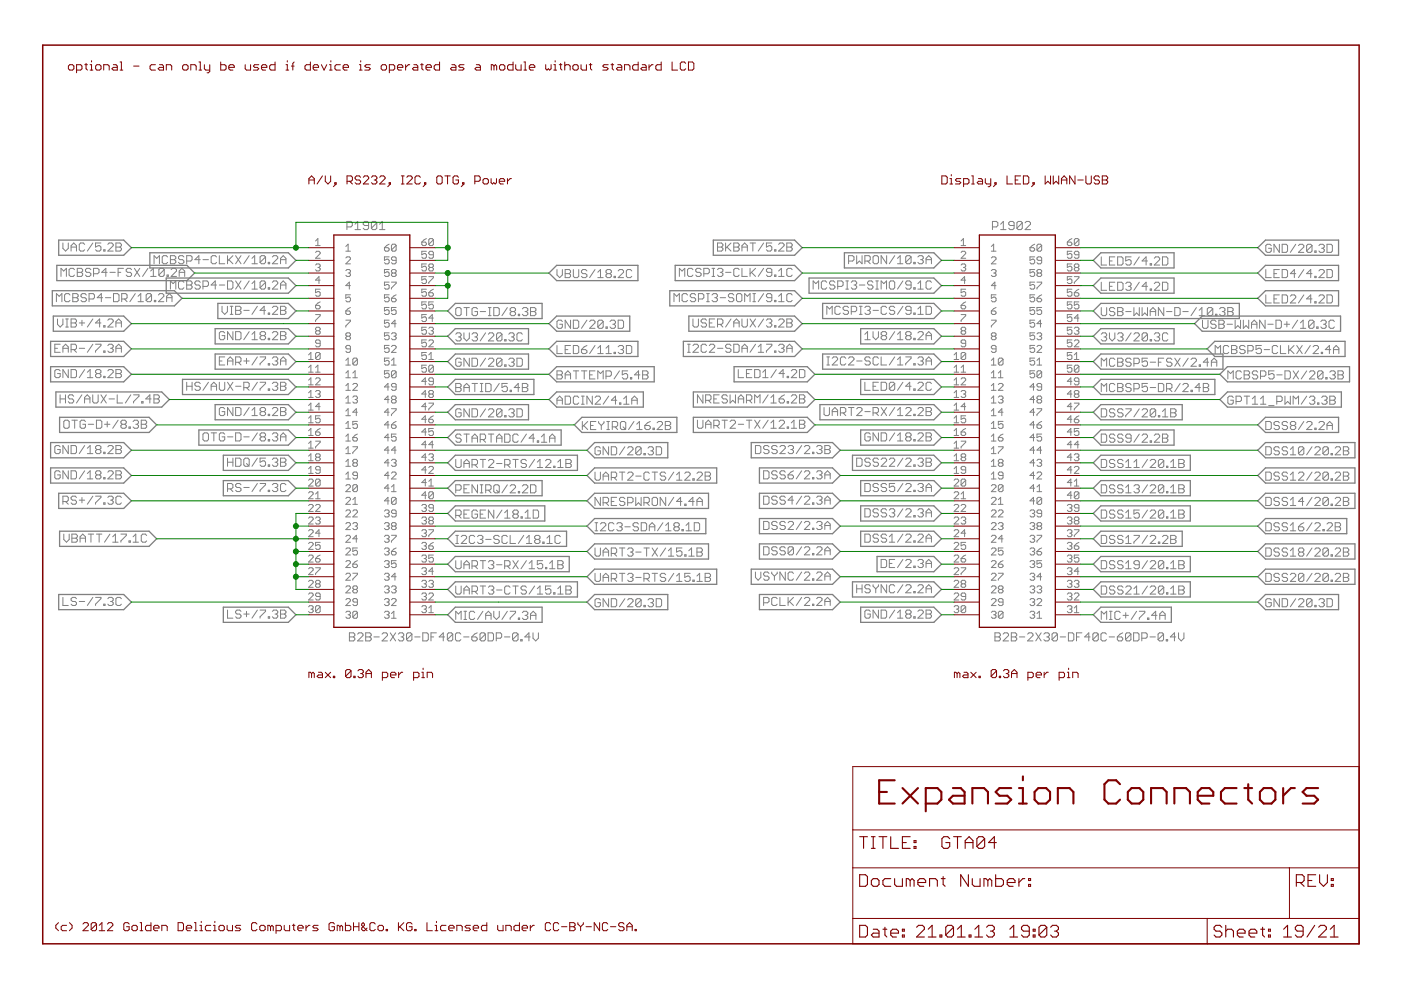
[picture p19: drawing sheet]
<svg xmlns="http://www.w3.org/2000/svg" width="297mm" height="210mm" viewBox="0 0 297 210" stroke-linecap="round" stroke-linejoin="round" font-family="sans-serif">
<g fill="#808080" stroke="#808080" stroke-width=".21">
<path d="M210.9 134.2v1.7z"/>
<path d="M210.9 134.2h.9z"/>
<path d="M211.8 134.2l.3 .3z"/>
<path d="M212.1 134.5v.2z"/>
<path d="M212.1 134.7l-.3 .3z"/>
<path d="M211.8 135l.3 .3z"/>
<path d="M212.1 135.3v.3z"/>
<path d="M212.1 135.6l-.3 .3z"/>
<path d="M210.9 135.9h.9z"/>
<path d="M210.9 135h.9z"/>
<path d="M212.7 135.9h1.1z"/>
<path d="M212.7 135.9l1.1-1.2z"/>
<path d="M213.8 134.5v.2z"/>
<path d="M213.5 134.2l.3 .3z"/>
<path d="M213 134.2h.5z"/>
<path d="M213 134.2l-.3 .3z"/>
<path d="M214.4 134.2v1.7z"/>
<path d="M214.4 134.2h.9z"/>
<path d="M215.3 134.2l.3 .3z"/>
<path d="M215.6 134.5v.2z"/>
<path d="M215.3 135l.3-.3z"/>
<path d="M215.3 135l.3 .3z"/>
<path d="M215.6 135.3v.3z"/>
<path d="M215.3 135.9l.3-.3z"/>
<path d="M214.4 135.9h.9z"/>
<path d="M214.4 135h.9z"/>
<path d="M216.1 135h1.2z"/>
<path d="M217.9 135.9h1.1z"/>
<path d="M217.9 135.9l1.1-1.2z"/>
<path d="M219 134.5v.2z"/>
<path d="M218.7 134.2l.3 .3z"/>
<path d="M218.2 134.2h.5z"/>
<path d="M217.9 134.5l.3-.3z"/>
<path d="M219.6 134.2l1.1 1.7z"/>
<path d="M220.7 134.2l-1.1 1.7z"/>
<path d="M221.3 134.5l.3-.3z"/>
<path d="M221.6 134.2h.6z"/>
<path d="M222.2 134.2l.3 .3z"/>
<path d="M222.5 134.5v.2z"/>
<path d="M222.5 134.7l-.3 .3z"/>
<path d="M221.9 135h.3z"/>
<path d="M222.2 135l.3 .3z"/>
<path d="M222.5 135.3v.3z"/>
<path d="M222.2 135.9l.3-.3z"/>
<path d="M221.6 135.9h.6z"/>
<path d="M221.3 135.6l.3 .3z"/>
<path d="M223.1 134.5v1.1z"/>
<path d="M223.1 134.5l.3-.3z"/>
<path d="M223.4 134.2h.5z"/>
<path d="M223.9 134.2l.3 .3z"/>
<path d="M224.2 134.5v1.1z"/>
<path d="M224.2 135.6l-.3 .3z"/>
<path d="M223.4 135.9h.5z"/>
<path d="M223.1 135.6l.3 .3z"/>
<path d="M224.2 134.5l-1.1 1.1z"/>
<path d="M224.8 135h1.1z"/>
<path d="M226.5 134.2v1.7z"/>
<path d="M226.5 135.9h.9z"/>
<path d="M227.4 135.9l.3-.3z"/>
<path d="M227.7 134.5v1.1z"/>
<path d="M227.4 134.2l.3 .3z"/>
<path d="M226.5 134.2h.9z"/>
<path d="M228.2 134.2v1.7z"/>
<path d="M228.2 134.2h1.2z"/>
<path d="M228.2 135h.6z"/>
<path d="M230.8 134.2v1.7z"/>
<path d="M230.8 134.2l-.8 .8z"/>
<path d="M230 135h1.1z"/>
<path d="M231.7 134.5v1.1z"/>
<path d="M231.7 134.5l.3-.3z"/>
<path d="M232 134.2h.6z"/>
<path d="M232.6 134.2l.3 .3z"/>
<path d="M232.9 134.5v1.1z"/>
<path d="M232.6 135.9l.3-.3z"/>
<path d="M232 135.9h.6z"/>
<path d="M231.7 135.6l.3 .3z"/>
<path d="M232.9 134.5l-1.2 1.1z"/>
<path d="M234.3 134.2l.3 .3z"/>
<path d="M233.7 134.2h.6z"/>
<path d="M233.4 134.5l.3-.3z"/>
<path d="M233.4 134.5v1.1z"/>
<path d="M233.4 135.6l.3 .3z"/>
<path d="M233.7 135.9h.6z"/>
<path d="M234.3 135.9l.3-.3z"/>
<path d="M235.2 135h1.1z"/>
<path d="M237.5 134.5l.5-.3z"/>
<path d="M237.5 134.5l-.6 .5z"/>
<path d="M236.9 135v.6z"/>
<path d="M236.9 135.6l.3 .3z"/>
<path d="M237.2 135.9h.6z"/>
<path d="M237.8 135.9l.2-.3z"/>
<path d="M238 135.3v.3z"/>
<path d="M237.8 135l.2 .3z"/>
<path d="M236.9 135h.9z"/>
<path d="M238.6 134.5v1.1z"/>
<path d="M238.6 134.5l.3-.3z"/>
<path d="M238.9 134.2h.6z"/>
<path d="M239.5 134.2l.3 .3z"/>
<path d="M239.8 134.5v1.1z"/>
<path d="M239.5 135.9l.3-.3z"/>
<path d="M238.9 135.9h.6z"/>
<path d="M238.6 135.6l.3 .3z"/>
<path d="M239.8 134.5l-1.2 1.1z"/>
<path d="M240.3 134.2v1.7z"/>
<path d="M240.3 135.9h.9z"/>
<path d="M241.2 135.9l.3-.3z"/>
<path d="M241.5 134.5v1.1z"/>
<path d="M241.2 134.2l.3 .3z"/>
<path d="M240.3 134.2h.9z"/>
<path d="M242.1 134.2v1.7z"/>
<path d="M242.1 134.2h.9z"/>
<path d="M243 134.2l.2 .3z"/>
<path d="M243.2 134.5v.5z"/>
<path d="M243.2 135l-.2 .3z"/>
<path d="M242.1 135.3h.9z"/>
<path d="M243.8 135h1.2z"/>
<path d="M245.5 134.5v1.1z"/>
<path d="M245.5 134.5l.3-.3z"/>
<path d="M245.8 134.2h.6z"/>
<path d="M246.4 134.2l.3 .3z"/>
<path d="M246.7 134.5v1.1z"/>
<path d="M246.4 135.9l.3-.3z"/>
<path d="M245.8 135.9h.6z"/>
<path d="M245.5 135.6l.3 .3z"/>
<path d="M245.5 135.6l1.2-1.1z"/>
<path d="M247.3 135.6v.3z"/>
<path d="M247.3 135.6h.3z"/>
<path d="M247.6 135.6v.3z"/>
<path d="M247.3 135.9h.3z"/>
<path d="M249 134.2v1.7z"/>
<path d="M249 134.2l-.9 .8z"/>
<path d="M248.1 135h1.2z"/>
<path d="M249.9 134.2v1.1z"/>
<path d="M249.9 135.3l.5 .6z"/>
<path d="M250.4 135.9l.6-.6z"/>
<path d="M251 134.2v1.1z"/>
<path d="M74.1 134.2v1.7z"/>
<path d="M74.1 134.2h.9z"/>
<path d="M75 134.2l.2 .3z"/>
<path d="M75.2 134.5v.2z"/>
<path d="M75.2 134.7l-.2 .3z"/>
<path d="M75 135l.2 .3z"/>
<path d="M75.2 135.3v.3z"/>
<path d="M75.2 135.6l-.2 .3z"/>
<path d="M74.1 135.9h.9z"/>
<path d="M74.1 135h.9z"/>
<path d="M75.8 135.9h1.2z"/>
<path d="M75.8 135.9l1.2-1.2z"/>
<path d="M77 134.5v.2z"/>
<path d="M76.7 134.2l.3 .3z"/>
<path d="M76.1 134.2h.6z"/>
<path d="M76.1 134.2l-.3 .3z"/>
<path d="M77.5 134.2v1.7z"/>
<path d="M77.5 134.2h.9z"/>
<path d="M78.4 134.2l.3 .3z"/>
<path d="M78.7 134.5v.2z"/>
<path d="M78.7 134.7l-.3 .3z"/>
<path d="M78.4 135l.3 .3z"/>
<path d="M78.7 135.3v.3z"/>
<path d="M78.4 135.9l.3-.3z"/>
<path d="M77.5 135.9h.9z"/>
<path d="M77.5 135h.9z"/>
<path d="M79.3 135h1.1z"/>
<path d="M81 135.9h1.1z"/>
<path d="M81 135.9l1.1-1.2z"/>
<path d="M82.1 134.5v.2z"/>
<path d="M81.9 134.2l.2 .3z"/>
<path d="M81.3 134.2h.6z"/>
<path d="M81.3 134.2l-.3 .3z"/>
<path d="M82.7 134.2l1.2 1.7z"/>
<path d="M83.9 134.2l-1.2 1.7z"/>
<path d="M84.5 134.5l.3-.3z"/>
<path d="M84.8 134.2h.5z"/>
<path d="M85.3 134.2l.3 .3z"/>
<path d="M85.6 134.5v.2z"/>
<path d="M85.6 134.7l-.3 .3z"/>
<path d="M85 135h.3z"/>
<path d="M85.3 135l.3 .3z"/>
<path d="M85.6 135.3v.3z"/>
<path d="M85.6 135.6l-.3 .3z"/>
<path d="M84.8 135.9h.5z"/>
<path d="M84.5 135.6l.3 .3z"/>
<path d="M86.2 134.5v1.1z"/>
<path d="M86.2 134.5l.3-.3z"/>
<path d="M86.5 134.2h.6z"/>
<path d="M87.1 134.2l.2 .3z"/>
<path d="M87.3 134.5v1.1z"/>
<path d="M87.3 135.6l-.2 .3z"/>
<path d="M86.5 135.9h.6z"/>
<path d="M86.2 135.6l.3 .3z"/>
<path d="M87.3 134.5l-1.1 1.1z"/>
<path d="M87.9 135h1.2z"/>
<path d="M89.6 134.2v1.7z"/>
<path d="M89.6 135.9h.9z"/>
<path d="M90.5 135.9l.3-.3z"/>
<path d="M90.8 134.5v1.1z"/>
<path d="M90.5 134.2l.3 .3z"/>
<path d="M89.6 134.2h.9z"/>
<path d="M91.4 134.2v1.7z"/>
<path d="M91.4 134.2h1.1z"/>
<path d="M91.4 135h.5z"/>
<path d="M94 134.2v1.7z"/>
<path d="M93.1 135l.9-.8z"/>
<path d="M93.1 135h1.2z"/>
<path d="M94.8 134.5v1.1z"/>
<path d="M94.8 134.5l.3-.3z"/>
<path d="M95.1 134.2h.6z"/>
<path d="M95.7 134.2l.3 .3z"/>
<path d="M96 134.5v1.1z"/>
<path d="M95.7 135.9l.3-.3z"/>
<path d="M95.1 135.9h.6z"/>
<path d="M94.8 135.6l.3 .3z"/>
<path d="M96 134.5l-1.2 1.1z"/>
<path d="M97.4 134.2l.3 .3z"/>
<path d="M96.9 134.2h.5z"/>
<path d="M96.6 134.5l.3-.3z"/>
<path d="M96.6 134.5v1.1z"/>
<path d="M96.6 135.6l.3 .3z"/>
<path d="M96.9 135.9h.5z"/>
<path d="M97.4 135.9l.3-.3z"/>
<path d="M98.3 135h1.1z"/>
<path d="M100.6 134.5l.6-.3z"/>
<path d="M100.6 134.5l-.6 .5z"/>
<path d="M100 135v.6z"/>
<path d="M100 135.6l.3 .3z"/>
<path d="M100.3 135.9h.6z"/>
<path d="M100.9 135.9l.3-.3z"/>
<path d="M101.2 135.3v.3z"/>
<path d="M100.9 135l.3 .3z"/>
<path d="M100 135h.9z"/>
<path d="M101.8 134.5v1.1z"/>
<path d="M101.8 134.5l.2-.3z"/>
<path d="M102 134.2h.6z"/>
<path d="M102.6 134.2l.3 .3z"/>
<path d="M102.9 134.5v1.1z"/>
<path d="M102.6 135.9l.3-.3z"/>
<path d="M102 135.9h.6z"/>
<path d="M101.8 135.6l.2 .3z"/>
<path d="M102.9 134.5l-1.1 1.1z"/>
<path d="M103.5 134.2v1.7z"/>
<path d="M103.5 135.9h.9z"/>
<path d="M104.4 135.9l.2-.3z"/>
<path d="M104.6 134.5v1.1z"/>
<path d="M104.4 134.2l.2 .3z"/>
<path d="M103.5 134.2h.9z"/>
<path d="M105.2 134.2v1.7z"/>
<path d="M105.2 134.2h.9z"/>
<path d="M106.1 134.2l.3 .3z"/>
<path d="M106.4 134.5v.5z"/>
<path d="M106.4 135l-.3 .3z"/>
<path d="M105.2 135.3h.9z"/>
<path d="M107 135h1.1z"/>
<path d="M108.7 134.5v1.1z"/>
<path d="M108.7 134.5l.3-.3z"/>
<path d="M109 134.2h.5z"/>
<path d="M109.5 134.2l.3 .3z"/>
<path d="M109.8 134.5v1.1z"/>
<path d="M109.5 135.9l.3-.3z"/>
<path d="M109 135.9h.5z"/>
<path d="M108.7 135.6l.3 .3z"/>
<path d="M108.7 135.6l1.1-1.1z"/>
<path d="M110.4 135.6v.3z"/>
<path d="M110.4 135.6h.3z"/>
<path d="M110.7 135.6v.3z"/>
<path d="M110.4 135.9h.3z"/>
<path d="M112.1 134.2v1.7z"/>
<path d="M112.1 134.2l-.8 .8z"/>
<path d="M111.3 135h1.1z"/>
<path d="M113 134.2v1.1z"/>
<path d="M113 135.3l.6 .6z"/>
<path d="M114.2 135.3l-.6 .6z"/>
<path d="M114.2 134.2v1.1z"/>
<path d="M210.2 52.3l.5-.5z"/>
<path d="M210.7 51.8v1.5z"/>
<path d="M210.2 53.3h1z"/>
<path d="M204.3 50.6l-.5 .5z"/>
<path d="M204.3 50.6v1.5z"/>
<path d="M203.8 52.1h.9z"/>
<path d="M210.2 55.9h1z"/>
<path d="M210.2 55.9l1-1z"/>
<path d="M211.2 54.7v.2z"/>
<path d="M210.9 54.5l.3 .2z"/>
<path d="M210.4 54.5h.5z"/>
<path d="M210.2 54.7l.2-.2z"/>
<path d="M203.8 54.8h.9z"/>
<path d="M204.7 53.8l-.9 1z"/>
<path d="M204.7 53.5v.3z"/>
<path d="M204.5 53.3l.2 .2z"/>
<path d="M204 53.3h.5z"/>
<path d="M204 53.3l-.2 .2z"/>
<path d="M210.2 57.4l.2-.3z"/>
<path d="M210.4 57.1h.5z"/>
<path d="M210.9 57.1l.3 .3z"/>
<path d="M211.2 57.4v.2z"/>
<path d="M211.2 57.6l-.3 .3z"/>
<path d="M210.7 57.9h.2z"/>
<path d="M210.9 57.9l.3 .2z"/>
<path d="M211.2 58.1v.3z"/>
<path d="M210.9 58.6l.3-.2z"/>
<path d="M210.4 58.6h.5z"/>
<path d="M210.2 58.4l.2 .2z"/>
<path d="M203.8 56.2l.2-.2z"/>
<path d="M204 56h.5z"/>
<path d="M204.5 56l.2 .2z"/>
<path d="M204.7 56.2v.3z"/>
<path d="M204.7 56.5l-.2 .2z"/>
<path d="M204.3 56.7h.2z"/>
<path d="M204.5 56.7l.2 .2z"/>
<path d="M204.7 56.9v.3z"/>
<path d="M204.7 57.2l-.2 .2z"/>
<path d="M204 57.4h.5z"/>
<path d="M203.8 57.2l.2 .2z"/>
<path d="M210.9 59.8v1.5z"/>
<path d="M210.9 59.8l-.7 .8z"/>
<path d="M210.2 60.6h1z"/>
<path d="M204.5 58.7v1.4z"/>
<path d="M204.5 58.7l-.7 .7z"/>
<path d="M203.8 59.4h.9z"/>
<path d="M210.2 62.5h1z"/>
<path d="M210.2 62.5v.7z"/>
<path d="M210.2 63.2l.5-.2z"/>
<path d="M210.7 63h.2z"/>
<path d="M210.9 63l.3 .2z"/>
<path d="M211.2 63.2v.5z"/>
<path d="M211.2 63.7l-.3 .3z"/>
<path d="M210.4 64h.5z"/>
<path d="M210.2 63.7l.2 .3z"/>
<path d="M203.8 61.3h.9z"/>
<path d="M203.8 61.3v.8z"/>
<path d="M203.8 62.1l.5-.3z"/>
<path d="M204.3 61.8h.2z"/>
<path d="M204.5 61.8l.2 .3z"/>
<path d="M204.7 62.1v.5z"/>
<path d="M204.7 62.6l-.2 .2z"/>
<path d="M204 62.8h.5z"/>
<path d="M203.8 62.6l.2 .2z"/>
<path d="M210.7 65.4l.5-.2z"/>
<path d="M210.7 65.4l-.5 .5z"/>
<path d="M210.2 65.9v.5z"/>
<path d="M210.2 66.4l.2 .3z"/>
<path d="M210.4 66.7h.5z"/>
<path d="M210.9 66.7l.3-.3z"/>
<path d="M211.2 66.2v.2z"/>
<path d="M210.9 65.9l.3 .3z"/>
<path d="M210.2 65.9h.7z"/>
<path d="M204.3 64.3l.4-.3z"/>
<path d="M204.3 64.3l-.5 .4z"/>
<path d="M203.8 64.7v.5z"/>
<path d="M203.8 65.2l.2 .3z"/>
<path d="M204 65.5h.5z"/>
<path d="M204.7 65.2l-.2 .3z"/>
<path d="M204.7 65v.2z"/>
<path d="M204.5 64.7l.2 .3z"/>
<path d="M203.8 64.7h.7z"/>
<path d="M210.2 67.9h1z"/>
<path d="M211.2 67.9v.2z"/>
<path d="M211.2 68.1l-1 1z"/>
<path d="M210.2 69.1v.3z"/>
<path d="M203.8 66.7h.9z"/>
<path d="M204.7 66.7v.3z"/>
<path d="M204.7 67l-.9 .9z"/>
<path d="M203.8 67.9v.3z"/>
<path d="M210.2 70.8l.2-.2z"/>
<path d="M210.4 70.6h.5z"/>
<path d="M210.9 70.6l.3 .2z"/>
<path d="M211.2 70.8v.3z"/>
<path d="M210.9 71.3l.3-.2z"/>
<path d="M210.9 71.3l.3 .2z"/>
<path d="M211.2 71.5v.3z"/>
<path d="M210.9 72l.3-.2z"/>
<path d="M210.4 72h.5z"/>
<path d="M210.2 71.8l.2 .2z"/>
<path d="M210.2 71.5v.3z"/>
<path d="M210.2 71.5l.2-.2z"/>
<path d="M210.2 71.1l.2 .2z"/>
<path d="M210.2 70.8v.3z"/>
<path d="M210.4 71.3h.5z"/>
<path d="M203.8 69.6l.2-.2z"/>
<path d="M204 69.4h.5z"/>
<path d="M204.5 69.4l.2 .2z"/>
<path d="M204.7 69.6v.3z"/>
<path d="M204.7 69.9l-.2 .2z"/>
<path d="M204.5 70.1l.2 .3z"/>
<path d="M204.7 70.4v.2z"/>
<path d="M204.7 70.6l-.2 .3z"/>
<path d="M204 70.9h.5z"/>
<path d="M203.8 70.6l.2 .3z"/>
<path d="M203.8 70.4v.2z"/>
<path d="M203.8 70.4l.2-.3z"/>
<path d="M203.8 69.9l.2 .2z"/>
<path d="M203.8 69.6v.3z"/>
<path d="M204 70.1h.5z"/>
<path d="M210.2 74.5l.2 .2z"/>
<path d="M210.4 74.7h.5z"/>
<path d="M210.9 74.7l.3-.2z"/>
<path d="M211.2 73.5v1z"/>
<path d="M210.9 73.2l.3 .3z"/>
<path d="M210.4 73.2h.5z"/>
<path d="M210.4 73.2l-.2 .3z"/>
<path d="M210.2 73.5v.2z"/>
<path d="M210.2 73.7l.2 .3z"/>
<path d="M210.4 74h.8z"/>
<path d="M203.8 73.3l.2 .2z"/>
<path d="M204 73.5h.5z"/>
<path d="M204.7 73.3l-.2 .2z"/>
<path d="M204.7 72.3v1z"/>
<path d="M204.5 72.1l.2 .2z"/>
<path d="M204 72.1h.5z"/>
<path d="M204 72.1l-.2 .2z"/>
<path d="M203.8 72.3v.3z"/>
<path d="M203.8 72.6l.2 .2z"/>
<path d="M204 72.8h.7z"/>
<path d="M210.2 76.4l.5-.5z"/>
<path d="M210.7 75.9v1.5z"/>
<path d="M210.2 77.4h1z"/>
<path d="M211.7 76.2v1z"/>
<path d="M211.7 76.2l.2-.3z"/>
<path d="M211.9 75.9h.5z"/>
<path d="M212.4 75.9l.3 .3z"/>
<path d="M212.7 76.2v1z"/>
<path d="M212.7 77.2l-.3 .2z"/>
<path d="M211.9 77.4h.5z"/>
<path d="M211.7 77.2l.2 .2z"/>
<path d="M211.7 77.2l1-1z"/>
<path d="M202.8 74.7l-.5 .5z"/>
<path d="M202.8 74.7v1.5z"/>
<path d="M202.3 76.2h1z"/>
<path d="M203.8 75v1z"/>
<path d="M204 74.7l-.2 .3z"/>
<path d="M204 74.7h.5z"/>
<path d="M204.5 74.7l.2 .3z"/>
<path d="M204.7 75v1z"/>
<path d="M204.7 76l-.2 .2z"/>
<path d="M204 76.2h.5z"/>
<path d="M203.8 76l.2 .2z"/>
<path d="M203.8 76l.9-1z"/>
<path d="M210.2 79.1l.5-.5z"/>
<path d="M210.7 78.6v1.5z"/>
<path d="M210.2 80.1h1z"/>
<path d="M211.7 79.1l.5-.5z"/>
<path d="M212.2 78.6v1.5z"/>
<path d="M211.7 80.1h1z"/>
<path d="M202.3 77.9l.5-.5z"/>
<path d="M202.8 77.4v1.5z"/>
<path d="M202.3 78.9h1z"/>
<path d="M203.8 77.9l.5-.5z"/>
<path d="M204.3 77.4v1.5z"/>
<path d="M203.8 78.9h.9z"/>
<path d="M210.2 81.8l.5-.5z"/>
<path d="M210.7 81.3v1.5z"/>
<path d="M210.2 82.8h1z"/>
<path d="M211.7 82.8h1z"/>
<path d="M211.7 82.8l1-1z"/>
<path d="M212.7 81.5v.3z"/>
<path d="M212.4 81.3l.3 .2z"/>
<path d="M211.9 81.3h.5z"/>
<path d="M211.7 81.5l.2-.2z"/>
<path d="M202.3 80.6l.5-.5z"/>
<path d="M202.8 80.1v1.5z"/>
<path d="M202.3 81.6h1z"/>
<path d="M203.8 81.6h.9z"/>
<path d="M204.7 80.6l-.9 1z"/>
<path d="M204.7 80.4v.2z"/>
<path d="M204.5 80.1l.2 .3z"/>
<path d="M204 80.1h.5z"/>
<path d="M204 80.1l-.2 .3z"/>
<path d="M210.7 84l-.5 .5z"/>
<path d="M210.7 84v1.4z"/>
<path d="M210.2 85.4h1z"/>
<path d="M211.7 84.2l.2-.2z"/>
<path d="M211.9 84h.5z"/>
<path d="M212.4 84l.3 .2z"/>
<path d="M212.7 84.2v.3z"/>
<path d="M212.4 84.7l.3-.2z"/>
<path d="M212.2 84.7h.2z"/>
<path d="M212.4 84.7l.3 .3z"/>
<path d="M212.7 85v.2z"/>
<path d="M212.4 85.4l.3-.2z"/>
<path d="M211.9 85.4h.5z"/>
<path d="M211.7 85.2l.2 .2z"/>
<path d="M202.3 83.3l.5-.5z"/>
<path d="M202.8 82.8v1.5z"/>
<path d="M202.3 84.3h1z"/>
<path d="M203.8 83l.2-.2z"/>
<path d="M204 82.8h.5z"/>
<path d="M204.5 82.8l.2 .2z"/>
<path d="M204.7 83v.3z"/>
<path d="M204.7 83.3l-.2 .2z"/>
<path d="M204.3 83.5h.2z"/>
<path d="M204.5 83.5l.2 .3z"/>
<path d="M204.7 83.8v.2z"/>
<path d="M204.7 84l-.2 .3z"/>
<path d="M204 84.3h.5z"/>
<path d="M203.8 84l.2 .3z"/>
<path d="M210.7 86.7l-.5 .5z"/>
<path d="M210.7 86.7v1.4z"/>
<path d="M210.2 88.1h1z"/>
<path d="M212.4 86.7v1.4z"/>
<path d="M212.4 86.7l-.7 .7z"/>
<path d="M211.7 87.4h1z"/>
<path d="M202.8 85.5l-.5 .5z"/>
<path d="M202.8 85.5v1.5z"/>
<path d="M202.3 87h1z"/>
<path d="M204.5 85.5v1.5z"/>
<path d="M204.5 85.5l-.7 .7z"/>
<path d="M203.8 86.2h.9z"/>
<path d="M210.2 89.8l.5-.5z"/>
<path d="M210.7 89.3v1.5z"/>
<path d="M210.2 90.8h1z"/>
<path d="M211.7 89.3h1z"/>
<path d="M211.7 89.3v.8z"/>
<path d="M211.7 90.1l.5-.3z"/>
<path d="M212.2 89.8h.2z"/>
<path d="M212.4 89.8l.3 .3z"/>
<path d="M212.7 90.1v.5z"/>
<path d="M212.7 90.6l-.3 .2z"/>
<path d="M211.9 90.8h.5z"/>
<path d="M211.7 90.6l.2 .2z"/>
<path d="M202.8 88.2l-.5 .5z"/>
<path d="M202.8 88.2v1.4z"/>
<path d="M202.3 89.6h1z"/>
<path d="M203.8 88.2h.9z"/>
<path d="M203.8 88.2v.7z"/>
<path d="M203.8 88.9l.5-.2z"/>
<path d="M204.3 88.7h.2z"/>
<path d="M204.5 88.7l.2 .2z"/>
<path d="M204.7 88.9v.5z"/>
<path d="M204.7 89.4l-.2 .2z"/>
<path d="M204 89.6h.5z"/>
<path d="M203.8 89.4l.2 .2z"/>
<path d="M210.2 92.5l.5-.5z"/>
<path d="M210.7 92v1.5z"/>
<path d="M210.2 93.5h1z"/>
<path d="M212.2 92.3l.5-.3z"/>
<path d="M212.2 92.3l-.5 .5z"/>
<path d="M211.7 92.8v.5z"/>
<path d="M211.7 93.3l.2 .2z"/>
<path d="M211.9 93.5h.5z"/>
<path d="M212.4 93.5l.3-.2z"/>
<path d="M212.7 93v.3z"/>
<path d="M212.4 92.8l.3 .2z"/>
<path d="M211.7 92.8h.7z"/>
<path d="M202.3 91.3l.5-.5z"/>
<path d="M202.8 90.8v1.5z"/>
<path d="M202.3 92.3h1z"/>
<path d="M204.3 91.1l.4-.3z"/>
<path d="M204.3 91.1l-.5 .5z"/>
<path d="M203.8 91.6v.5z"/>
<path d="M203.8 92.1l.2 .2z"/>
<path d="M204 92.3h.5z"/>
<path d="M204.7 92.1l-.2 .2z"/>
<path d="M204.7 91.8v.3z"/>
<path d="M204.5 91.6l.2 .2z"/>
<path d="M203.8 91.6h.7z"/>
<path d="M210.2 95.2l.5-.5z"/>
<path d="M210.7 94.7v1.5z"/>
<path d="M210.2 96.2h1z"/>
<path d="M211.7 94.7h1z"/>
<path d="M212.7 94.7v.3z"/>
<path d="M212.7 95l-1 .9z"/>
<path d="M211.7 95.9v.3z"/>
<path d="M202.3 94l.5-.5z"/>
<path d="M202.8 93.5v1.5z"/>
<path d="M202.3 95h1z"/>
<path d="M203.8 93.5h.9z"/>
<path d="M204.7 93.5v.3z"/>
<path d="M204.7 93.8l-.9 1z"/>
<path d="M203.8 94.8v.2z"/>
<path d="M210.7 97.4l-.5 .5z"/>
<path d="M210.7 97.4v1.5z"/>
<path d="M210.2 98.9h1z"/>
<path d="M211.7 97.6l.2-.2z"/>
<path d="M211.9 97.4h.5z"/>
<path d="M212.4 97.4l.3 .2z"/>
<path d="M212.7 97.6v.3z"/>
<path d="M212.4 98.1l.3-.2z"/>
<path d="M212.4 98.1l.3 .3z"/>
<path d="M212.7 98.4v.2z"/>
<path d="M212.4 98.9l.3-.3z"/>
<path d="M211.9 98.9h.5z"/>
<path d="M211.7 98.6l.2 .3z"/>
<path d="M211.7 98.4v.2z"/>
<path d="M211.7 98.4l.2-.3z"/>
<path d="M211.7 97.9l.2 .2z"/>
<path d="M211.7 97.6v.3z"/>
<path d="M211.9 98.1h.5z"/>
<path d="M202.3 96.7l.5-.5z"/>
<path d="M202.8 96.2v1.5z"/>
<path d="M202.3 97.7h1z"/>
<path d="M203.8 96.5l.2-.3z"/>
<path d="M204 96.2h.5z"/>
<path d="M204.5 96.2l.2 .3z"/>
<path d="M204.7 96.5v.2z"/>
<path d="M204.7 96.7l-.2 .2z"/>
<path d="M204.5 96.9l.2 .3z"/>
<path d="M204.7 97.2v.3z"/>
<path d="M204.7 97.5l-.2 .2z"/>
<path d="M204 97.7h.5z"/>
<path d="M203.8 97.5l.2 .2z"/>
<path d="M203.8 97.2v.3z"/>
<path d="M204 96.9l-.2 .3z"/>
<path d="M203.8 96.7l.2 .2z"/>
<path d="M203.8 96.5v.2z"/>
<path d="M204 96.9h.5z"/>
<path d="M210.2 100.6l.5-.5z"/>
<path d="M210.7 100.1v1.5z"/>
<path d="M210.2 101.6h1z"/>
<path d="M211.7 101.3l.2 .3z"/>
<path d="M211.9 101.6h.5z"/>
<path d="M212.4 101.6l.3-.3z"/>
<path d="M212.7 100.3v1z"/>
<path d="M212.4 100.1l.3 .2z"/>
<path d="M211.9 100.1h.5z"/>
<path d="M211.9 100.1l-.2 .2z"/>
<path d="M211.7 100.3v.3z"/>
<path d="M211.7 100.6l.2 .2z"/>
<path d="M211.9 100.8h.8z"/>
<path d="M202.8 98.9l-.5 .5z"/>
<path d="M202.8 98.9v1.5z"/>
<path d="M202.3 100.4h1z"/>
<path d="M203.8 100.1l.2 .3z"/>
<path d="M204 100.4h.5z"/>
<path d="M204.5 100.4l.2-.3z"/>
<path d="M204.7 99.1v1z"/>
<path d="M204.5 98.9l.2 .2z"/>
<path d="M204 98.9h.5z"/>
<path d="M204 98.9l-.2 .2z"/>
<path d="M203.8 99.1v.3z"/>
<path d="M203.8 99.4l.2 .2z"/>
<path d="M204 99.6h.7z"/>
<path d="M210.2 104.2h1z"/>
<path d="M210.2 104.2l1-.9z"/>
<path d="M211.2 103v.3z"/>
<path d="M210.9 102.8l.3 .2z"/>
<path d="M210.4 102.8h.5z"/>
<path d="M210.4 102.8l-.2 .2z"/>
<path d="M211.7 103v1z"/>
<path d="M211.7 103l.2-.2z"/>
<path d="M211.9 102.8h.5z"/>
<path d="M212.4 102.8l.3 .2z"/>
<path d="M212.7 103v1z"/>
<path d="M212.7 104l-.3 .2z"/>
<path d="M211.9 104.2h.5z"/>
<path d="M211.7 104l.2 .2z"/>
<path d="M211.7 104l1-1z"/>
<path d="M202.3 103.1h1z"/>
<path d="M203.3 102.1l-1 1z"/>
<path d="M203.3 101.8v.3z"/>
<path d="M203 101.6l.3 .2z"/>
<path d="M202.5 101.6h.5z"/>
<path d="M202.5 101.6l-.2 .2z"/>
<path d="M203.8 101.8v1z"/>
<path d="M204 101.6l-.2 .2z"/>
<path d="M204 101.6h.5z"/>
<path d="M204.5 101.6l.2 .2z"/>
<path d="M204.7 101.8v1z"/>
<path d="M204.7 102.8l-.2 .3z"/>
<path d="M204 103.1h.5z"/>
<path d="M203.8 102.8l.2 .3z"/>
<path d="M203.8 102.8l.9-1z"/>
<path d="M210.2 106.9h1z"/>
<path d="M211.2 105.9l-1 1z"/>
<path d="M211.2 105.7v.2z"/>
<path d="M210.9 105.5l.3 .2z"/>
<path d="M210.4 105.5h.5z"/>
<path d="M210.2 105.7l.2-.2z"/>
<path d="M211.7 105.9l.5-.4z"/>
<path d="M212.2 105.5v1.4z"/>
<path d="M211.7 106.9h1z"/>
<path d="M202.3 105.7h1z"/>
<path d="M203.3 104.8l-1 .9z"/>
<path d="M203.3 104.5v.3z"/>
<path d="M203 104.3l.3 .2z"/>
<path d="M202.5 104.3h.5z"/>
<path d="M202.5 104.3l-.2 .2z"/>
<path d="M203.8 104.8l.5-.5z"/>
<path d="M204.3 104.3v1.4z"/>
<path d="M203.8 105.7h.9z"/>
<path d="M210.2 109.6h1z"/>
<path d="M210.2 109.6l1-1z"/>
<path d="M211.2 108.4v.2z"/>
<path d="M210.9 108.1l.3 .3z"/>
<path d="M210.4 108.1h.5z"/>
<path d="M210.4 108.1l-.2 .3z"/>
<path d="M211.7 109.6h1z"/>
<path d="M211.7 109.6l1-1z"/>
<path d="M212.7 108.4v.2z"/>
<path d="M212.4 108.1l.3 .3z"/>
<path d="M211.9 108.1h.5z"/>
<path d="M211.9 108.1l-.2 .3z"/>
<path d="M202.3 108.4h1z"/>
<path d="M203.3 107.4l-1 1z"/>
<path d="M203.3 107.2v.2z"/>
<path d="M203 107l.3 .2z"/>
<path d="M202.5 107h.5z"/>
<path d="M202.5 107l-.2 .2z"/>
<path d="M203.8 108.4h.9z"/>
<path d="M204.7 107.4l-.9 1z"/>
<path d="M204.7 107.2v.2z"/>
<path d="M204.5 107l.2 .2z"/>
<path d="M204 107h.5z"/>
<path d="M204 107l-.2 .2z"/>
<path d="M210.2 112.3h1z"/>
<path d="M210.2 112.3l1-1z"/>
<path d="M211.2 111.1v.2z"/>
<path d="M210.9 110.8l.3 .3z"/>
<path d="M210.4 110.8h.5z"/>
<path d="M210.4 110.8l-.2 .3z"/>
<path d="M211.7 111.1l.2-.3z"/>
<path d="M211.9 110.8h.5z"/>
<path d="M212.4 110.8l.3 .3z"/>
<path d="M212.7 111.1v.2z"/>
<path d="M212.4 111.5l.3-.2z"/>
<path d="M212.2 111.5h.2z"/>
<path d="M212.4 111.5l.3 .3z"/>
<path d="M212.7 111.8v.2z"/>
<path d="M212.7 112l-.3 .3z"/>
<path d="M211.9 112.3h.5z"/>
<path d="M211.7 112l.2 .3z"/>
<path d="M202.3 111.1h1z"/>
<path d="M202.3 111.1l1-1z"/>
<path d="M203.3 109.9v.2z"/>
<path d="M203 109.6l.3 .3z"/>
<path d="M202.5 109.6h.5z"/>
<path d="M202.5 109.6l-.2 .3z"/>
<path d="M204 109.6l-.2 .3z"/>
<path d="M204 109.6h.5z"/>
<path d="M204.5 109.6l.2 .3z"/>
<path d="M204.7 109.9v.2z"/>
<path d="M204.7 110.1l-.2 .3z"/>
<path d="M204.3 110.4h.2z"/>
<path d="M204.5 110.4l.2 .2z"/>
<path d="M204.7 110.6v.3z"/>
<path d="M204.7 110.9l-.2 .2z"/>
<path d="M204 111.1h.5z"/>
<path d="M203.8 110.9l.2 .2z"/>
<path d="M210.2 115h1z"/>
<path d="M210.2 115l1-1z"/>
<path d="M211.2 113.7v.3z"/>
<path d="M210.9 113.5l.3 .2z"/>
<path d="M210.4 113.5h.5z"/>
<path d="M210.4 113.5l-.2 .2z"/>
<path d="M212.4 113.5v1.5z"/>
<path d="M211.7 114.2l.7-.7z"/>
<path d="M211.7 114.2h1z"/>
<path d="M202.3 113.8h1z"/>
<path d="M202.3 113.8l1-1z"/>
<path d="M203.3 112.6v.2z"/>
<path d="M203 112.3l.3 .3z"/>
<path d="M202.5 112.3h.5z"/>
<path d="M202.5 112.3l-.2 .3z"/>
<path d="M204.5 112.3v1.5z"/>
<path d="M204.5 112.3l-.7 .8z"/>
<path d="M203.8 113.1h.9z"/>
<path d="M210.2 117.7h1z"/>
<path d="M210.2 117.7l1-1z"/>
<path d="M211.2 116.4v.3z"/>
<path d="M210.9 116.2l.3 .2z"/>
<path d="M210.4 116.2h.5z"/>
<path d="M210.2 116.4l.2-.2z"/>
<path d="M211.7 116.2h1z"/>
<path d="M211.7 116.2v.7z"/>
<path d="M211.7 116.9l.5-.2z"/>
<path d="M212.2 116.7h.2z"/>
<path d="M212.4 116.7l.3 .2z"/>
<path d="M212.7 116.9v.5z"/>
<path d="M212.7 117.4l-.3 .3z"/>
<path d="M211.9 117.7h.5z"/>
<path d="M211.7 117.4l.2 .3z"/>
<path d="M202.3 116.5h1z"/>
<path d="M203.3 115.5l-1 1z"/>
<path d="M203.3 115.3v.2z"/>
<path d="M203 115l.3 .3z"/>
<path d="M202.5 115h.5z"/>
<path d="M202.5 115l-.2 .3z"/>
<path d="M203.8 115h.9z"/>
<path d="M203.8 115v.7z"/>
<path d="M203.8 115.7l.5-.2z"/>
<path d="M204.3 115.5h.2z"/>
<path d="M204.5 115.5l.2 .2z"/>
<path d="M204.7 115.7v.5z"/>
<path d="M204.7 116.2l-.2 .3z"/>
<path d="M204 116.5h.5z"/>
<path d="M203.8 116.2l.2 .3z"/>
<path d="M210.2 120.3h1z"/>
<path d="M210.2 120.3l1-.9z"/>
<path d="M211.2 119.1v.3z"/>
<path d="M210.9 118.9l.3 .2z"/>
<path d="M210.4 118.9h.5z"/>
<path d="M210.2 119.1l.2-.2z"/>
<path d="M212.2 119.1l.5-.2z"/>
<path d="M212.2 119.1l-.5 .5z"/>
<path d="M211.7 119.6v.5z"/>
<path d="M211.7 120.1l.2 .2z"/>
<path d="M211.9 120.3h.5z"/>
<path d="M212.4 120.3l.3-.2z"/>
<path d="M212.7 119.8v.3z"/>
<path d="M212.4 119.6l.3 .2z"/>
<path d="M211.7 119.6h.7z"/>
<path d="M202.3 119.2h1z"/>
<path d="M203.3 118.2l-1 1z"/>
<path d="M203.3 117.9v.3z"/>
<path d="M203 117.7l.3 .2z"/>
<path d="M202.5 117.7h.5z"/>
<path d="M202.5 117.7l-.2 .2z"/>
<path d="M204.3 117.9l.4-.2z"/>
<path d="M204.3 117.9l-.5 .5z"/>
<path d="M203.8 118.4v.5z"/>
<path d="M203.8 118.9l.2 .3z"/>
<path d="M204 119.2h.5z"/>
<path d="M204.7 118.9l-.2 .3z"/>
<path d="M204.7 118.7v.2z"/>
<path d="M204.5 118.4l.2 .3z"/>
<path d="M203.8 118.4h.7z"/>
<path d="M210.2 123h1z"/>
<path d="M210.2 123l1-1z"/>
<path d="M211.2 121.8v.2z"/>
<path d="M210.9 121.5l.3 .3z"/>
<path d="M210.4 121.5h.5z"/>
<path d="M210.4 121.5l-.2 .3z"/>
<path d="M211.7 121.5h1z"/>
<path d="M212.7 121.5v.3z"/>
<path d="M212.7 121.8l-1 1z"/>
<path d="M211.7 122.8v.2z"/>
<path d="M202.3 121.8h1z"/>
<path d="M202.3 121.8l1-.9z"/>
<path d="M203.3 120.6v.3z"/>
<path d="M203 120.4l.3 .2z"/>
<path d="M202.5 120.4h.5z"/>
<path d="M202.5 120.4l-.2 .2z"/>
<path d="M203.8 120.4h.9z"/>
<path d="M204.7 120.4v.2z"/>
<path d="M204.7 120.6l-.9 1z"/>
<path d="M203.8 121.6v.2z"/>
<path d="M210.2 125.7h1z"/>
<path d="M210.2 125.7l1-1z"/>
<path d="M211.2 124.5v.2z"/>
<path d="M210.9 124.2l.3 .3z"/>
<path d="M210.4 124.2h.5z"/>
<path d="M210.4 124.2l-.2 .3z"/>
<path d="M211.7 124.5l.2-.3z"/>
<path d="M211.9 124.2h.5z"/>
<path d="M212.4 124.2l.3 .3z"/>
<path d="M212.7 124.5v.2z"/>
<path d="M212.7 124.7l-.3 .3z"/>
<path d="M212.4 125l.3 .2z"/>
<path d="M212.7 125.2v.3z"/>
<path d="M212.7 125.5l-.3 .2z"/>
<path d="M211.9 125.7h.5z"/>
<path d="M211.7 125.5l.2 .2z"/>
<path d="M211.7 125.2v.3z"/>
<path d="M211.7 125.2l.2-.2z"/>
<path d="M211.7 124.7l.2 .3z"/>
<path d="M211.7 124.5v.2z"/>
<path d="M211.9 125h.5z"/>
<path d="M202.3 124.5h1z"/>
<path d="M202.3 124.5l1-1z"/>
<path d="M203.3 123.3v.2z"/>
<path d="M203 123l.3 .3z"/>
<path d="M202.5 123h.5z"/>
<path d="M202.5 123l-.2 .3z"/>
<path d="M204 123l-.2 .3z"/>
<path d="M204 123h.5z"/>
<path d="M204.5 123l.2 .3z"/>
<path d="M204.7 123.3v.2z"/>
<path d="M204.7 123.5l-.2 .3z"/>
<path d="M204.5 123.8l.2 .2z"/>
<path d="M204.7 124v.3z"/>
<path d="M204.7 124.3l-.2 .2z"/>
<path d="M204 124.5h.5z"/>
<path d="M203.8 124.3l.2 .2z"/>
<path d="M203.8 124v.3z"/>
<path d="M204 123.8l-.2 .2z"/>
<path d="M203.8 123.5l.2 .3z"/>
<path d="M203.8 123.3v.2z"/>
<path d="M204 123.8h.5z"/>
<path d="M210.2 128.4h1z"/>
<path d="M210.2 128.4l1-1z"/>
<path d="M211.2 127.2v.2z"/>
<path d="M210.9 126.9l.3 .3z"/>
<path d="M210.4 126.9h.5z"/>
<path d="M210.4 126.9l-.2 .3z"/>
<path d="M211.7 128.1l.2 .3z"/>
<path d="M211.9 128.4h.5z"/>
<path d="M212.4 128.4l.3-.3z"/>
<path d="M212.7 127.2v.9z"/>
<path d="M212.4 126.9l.3 .3z"/>
<path d="M211.9 126.9h.5z"/>
<path d="M211.9 126.9l-.2 .3z"/>
<path d="M211.7 127.2v.2z"/>
<path d="M211.7 127.4l.2 .3z"/>
<path d="M211.9 127.7h.8z"/>
<path d="M202.3 127.2h1z"/>
<path d="M203.3 126.2l-1 1z"/>
<path d="M203.3 126v.2z"/>
<path d="M203 125.7l.3 .3z"/>
<path d="M202.5 125.7h.5z"/>
<path d="M202.5 125.7l-.2 .3z"/>
<path d="M203.8 127l.2 .2z"/>
<path d="M204 127.2h.5z"/>
<path d="M204.7 127l-.2 .2z"/>
<path d="M204.7 126v1z"/>
<path d="M204.5 125.7l.2 .3z"/>
<path d="M204 125.7h.5z"/>
<path d="M204 125.7l-.2 .3z"/>
<path d="M203.8 126v.2z"/>
<path d="M203.8 126.2l.2 .3z"/>
<path d="M204 126.5h.7z"/>
<path d="M210.2 129.8l.2-.2z"/>
<path d="M210.4 129.6h.5z"/>
<path d="M210.9 129.6l.3 .2z"/>
<path d="M211.2 129.8v.3z"/>
<path d="M211.2 130.1l-.3 .2z"/>
<path d="M210.7 130.3h.2z"/>
<path d="M210.9 130.3l.3 .3z"/>
<path d="M211.2 130.6v.2z"/>
<path d="M211.2 130.8l-.3 .3z"/>
<path d="M210.4 131.1h.5z"/>
<path d="M210.2 130.8l.2 .3z"/>
<path d="M211.7 129.8v1z"/>
<path d="M211.7 129.8l.2-.2z"/>
<path d="M211.9 129.6h.5z"/>
<path d="M212.4 129.6l.3 .2z"/>
<path d="M212.7 129.8v1z"/>
<path d="M212.7 130.8l-.3 .3z"/>
<path d="M211.9 131.1h.5z"/>
<path d="M211.7 130.8l.2 .3z"/>
<path d="M211.7 130.8l1-1z"/>
<path d="M202.5 128.4l-.2 .3z"/>
<path d="M202.5 128.4h.5z"/>
<path d="M203 128.4l.3 .3z"/>
<path d="M203.3 128.7v.2z"/>
<path d="M203.3 128.9l-.3 .3z"/>
<path d="M202.8 129.2h.2z"/>
<path d="M203 129.2l.3 .2z"/>
<path d="M203.3 129.4v.2z"/>
<path d="M203.3 129.6l-.3 .3z"/>
<path d="M202.5 129.9h.5z"/>
<path d="M202.3 129.6l.2 .3z"/>
<path d="M203.8 128.7v.9z"/>
<path d="M204 128.4l-.2 .3z"/>
<path d="M204 128.4h.5z"/>
<path d="M204.5 128.4l.2 .3z"/>
<path d="M204.7 128.7v.9z"/>
<path d="M204.7 129.6l-.2 .3z"/>
<path d="M204 129.9h.5z"/>
<path d="M203.8 129.6l.2 .3z"/>
<path d="M203.8 129.6l.9-.9z"/>
<path d="M218.4 129.8l.2-.2z"/>
<path d="M218.6 129.6h.5z"/>
<path d="M219.1 129.6l.3 .2z"/>
<path d="M219.4 129.8v.3z"/>
<path d="M219.4 130.1l-.3 .2z"/>
<path d="M218.9 130.3h.2z"/>
<path d="M219.1 130.3l.3 .3z"/>
<path d="M219.4 130.6v.2z"/>
<path d="M219.4 130.8l-.3 .3z"/>
<path d="M218.6 131.1h.5z"/>
<path d="M218.4 130.8l.2 .3z"/>
<path d="M219.9 130.1l.5-.5z"/>
<path d="M220.4 129.6v1.5z"/>
<path d="M219.9 131.1h1z"/>
<path d="M226.5 128.4l-.2 .3z"/>
<path d="M226.5 128.4h.5z"/>
<path d="M227 128.4l.3 .3z"/>
<path d="M227.3 128.7v.2z"/>
<path d="M227.3 128.9l-.3 .3z"/>
<path d="M226.8 129.2h.2z"/>
<path d="M227 129.2l.3 .2z"/>
<path d="M227.3 129.4v.2z"/>
<path d="M227.3 129.6l-.3 .3z"/>
<path d="M226.5 129.9h.5z"/>
<path d="M226.3 129.6l.2 .3z"/>
<path d="M227.8 128.9l.5-.5z"/>
<path d="M228.3 128.4v1.5z"/>
<path d="M227.8 129.9h.9z"/>
<path d="M218.4 127.2l.2-.3z"/>
<path d="M218.6 126.9h.5z"/>
<path d="M219.1 126.9l.3 .3z"/>
<path d="M219.4 127.2v.2z"/>
<path d="M219.4 127.4l-.3 .3z"/>
<path d="M218.9 127.7h.2z"/>
<path d="M219.1 127.7l.3 .2z"/>
<path d="M219.4 127.9v.2z"/>
<path d="M219.4 128.1l-.3 .3z"/>
<path d="M218.6 128.4h.5z"/>
<path d="M218.4 128.1l.2 .3z"/>
<path d="M219.9 128.4h1z"/>
<path d="M219.9 128.4l1-1z"/>
<path d="M220.9 127.2v.2z"/>
<path d="M220.6 126.9l.3 .3z"/>
<path d="M220.1 126.9h.5z"/>
<path d="M220.1 126.9l-.2 .3z"/>
<path d="M226.5 125.7l-.2 .3z"/>
<path d="M226.5 125.7h.5z"/>
<path d="M227 125.7l.3 .3z"/>
<path d="M227.3 126v.2z"/>
<path d="M227.3 126.2l-.3 .3z"/>
<path d="M226.8 126.5h.2z"/>
<path d="M227 126.5l.3 .2z"/>
<path d="M227.3 126.7v.3z"/>
<path d="M227.3 127l-.3 .2z"/>
<path d="M226.5 127.2h.5z"/>
<path d="M226.3 127l.2 .2z"/>
<path d="M227.8 127.2h.9z"/>
<path d="M228.7 126.2l-.9 1z"/>
<path d="M228.7 126v.2z"/>
<path d="M228.5 125.7l.2 .3z"/>
<path d="M228 125.7h.5z"/>
<path d="M228 125.7l-.2 .3z"/>
<path d="M218.4 124.5l.2-.3z"/>
<path d="M218.6 124.2h.5z"/>
<path d="M219.1 124.2l.3 .3z"/>
<path d="M219.4 124.5v.2z"/>
<path d="M219.4 124.7l-.3 .3z"/>
<path d="M218.9 125h.2z"/>
<path d="M219.1 125l.3 .2z"/>
<path d="M219.4 125.2v.3z"/>
<path d="M219.4 125.5l-.3 .2z"/>
<path d="M218.6 125.7h.5z"/>
<path d="M218.4 125.5l.2 .2z"/>
<path d="M219.9 124.5l.2-.3z"/>
<path d="M220.1 124.2h.5z"/>
<path d="M220.6 124.2l.3 .3z"/>
<path d="M220.9 124.5v.2z"/>
<path d="M220.9 124.7l-.3 .3z"/>
<path d="M220.4 125h.2z"/>
<path d="M220.6 125l.3 .2z"/>
<path d="M220.9 125.2v.3z"/>
<path d="M220.6 125.7l.3-.2z"/>
<path d="M220.1 125.7h.5z"/>
<path d="M219.9 125.5l.2 .2z"/>
<path d="M226.5 123l-.2 .3z"/>
<path d="M226.5 123h.5z"/>
<path d="M227 123l.3 .3z"/>
<path d="M227.3 123.3v.2z"/>
<path d="M227.3 123.5l-.3 .3z"/>
<path d="M226.8 123.8h.2z"/>
<path d="M227 123.8l.3 .2z"/>
<path d="M227.3 124v.3z"/>
<path d="M227.3 124.3l-.3 .2z"/>
<path d="M226.5 124.5h.5z"/>
<path d="M226.3 124.3l.2 .2z"/>
<path d="M228 123l-.2 .3z"/>
<path d="M228 123h.5z"/>
<path d="M228.5 123l.2 .3z"/>
<path d="M228.7 123.3v.2z"/>
<path d="M228.5 123.8l.2-.3z"/>
<path d="M228.3 123.8h.2z"/>
<path d="M228.5 123.8l.2 .2z"/>
<path d="M228.7 124v.3z"/>
<path d="M228.5 124.5l.2-.2z"/>
<path d="M228 124.5h.5z"/>
<path d="M227.8 124.3l.2 .2z"/>
<path d="M218.4 121.8l.2-.3z"/>
<path d="M218.6 121.5h.5z"/>
<path d="M219.1 121.5l.3 .3z"/>
<path d="M219.4 121.8v.2z"/>
<path d="M219.1 122.3l.3-.3z"/>
<path d="M218.9 122.3h.2z"/>
<path d="M219.1 122.3l.3 .2z"/>
<path d="M219.4 122.5v.3z"/>
<path d="M219.1 123l.3-.2z"/>
<path d="M218.6 123h.5z"/>
<path d="M218.4 122.8l.2 .2z"/>
<path d="M220.6 121.5v1.5z"/>
<path d="M220.6 121.5l-.7 .8z"/>
<path d="M219.9 122.3h1z"/>
<path d="M226.3 120.6l.2-.2z"/>
<path d="M226.5 120.4h.5z"/>
<path d="M227 120.4l.3 .2z"/>
<path d="M227.3 120.6v.3z"/>
<path d="M227.3 120.9l-.3 .2z"/>
<path d="M226.8 121.1h.2z"/>
<path d="M227 121.1l.3 .2z"/>
<path d="M227.3 121.3v.3z"/>
<path d="M227.3 121.6l-.3 .2z"/>
<path d="M226.5 121.8h.5z"/>
<path d="M226.3 121.6l.2 .2z"/>
<path d="M228.5 120.4v1.4z"/>
<path d="M227.8 121.1l.7-.7z"/>
<path d="M227.8 121.1h.9z"/>
<path d="M218.4 119.1l.2-.2z"/>
<path d="M218.6 118.9h.5z"/>
<path d="M219.1 118.9l.3 .2z"/>
<path d="M219.4 119.1v.3z"/>
<path d="M219.4 119.4l-.3 .2z"/>
<path d="M218.9 119.6h.2z"/>
<path d="M219.1 119.6l.3 .2z"/>
<path d="M219.4 119.8v.3z"/>
<path d="M219.1 120.3l.3-.2z"/>
<path d="M218.6 120.3h.5z"/>
<path d="M218.4 120.1l.2 .2z"/>
<path d="M219.9 118.9h1z"/>
<path d="M219.9 118.9v.7z"/>
<path d="M219.9 119.6l.5-.2z"/>
<path d="M220.4 119.4h.2z"/>
<path d="M220.6 119.4l.3 .2z"/>
<path d="M220.9 119.6v.5z"/>
<path d="M220.6 120.3l.3-.2z"/>
<path d="M220.1 120.3h.5z"/>
<path d="M219.9 120.1l.2 .2z"/>
<path d="M226.3 117.9l.2-.2z"/>
<path d="M226.5 117.7h.5z"/>
<path d="M227 117.7l.3 .2z"/>
<path d="M227.3 117.9v.3z"/>
<path d="M227.3 118.2l-.3 .2z"/>
<path d="M226.8 118.4h.2z"/>
<path d="M227 118.4l.3 .3z"/>
<path d="M227.3 118.7v.2z"/>
<path d="M227.3 118.9l-.3 .3z"/>
<path d="M226.5 119.2h.5z"/>
<path d="M226.3 118.9l.2 .3z"/>
<path d="M227.8 117.7h.9z"/>
<path d="M227.8 117.7v.7z"/>
<path d="M227.8 118.4l.5-.2z"/>
<path d="M228.3 118.2h.2z"/>
<path d="M228.5 118.2l.2 .2z"/>
<path d="M228.7 118.4v.5z"/>
<path d="M228.7 118.9l-.2 .3z"/>
<path d="M228 119.2h.5z"/>
<path d="M227.8 118.9l.2 .3z"/>
<path d="M218.4 116.4l.2-.2z"/>
<path d="M218.6 116.2h.5z"/>
<path d="M219.1 116.2l.3 .2z"/>
<path d="M219.4 116.4v.3z"/>
<path d="M219.4 116.7l-.3 .2z"/>
<path d="M218.9 116.9h.2z"/>
<path d="M219.1 116.9l.3 .3z"/>
<path d="M219.4 117.2v.2z"/>
<path d="M219.4 117.4l-.3 .3z"/>
<path d="M218.6 117.7h.5z"/>
<path d="M218.4 117.4l.2 .3z"/>
<path d="M220.4 116.4l.5-.2z"/>
<path d="M220.4 116.4l-.5 .5z"/>
<path d="M219.9 116.9v.5z"/>
<path d="M219.9 117.4l.2 .3z"/>
<path d="M220.1 117.7h.5z"/>
<path d="M220.6 117.7l.3-.3z"/>
<path d="M220.9 117.2v.2z"/>
<path d="M220.6 116.9l.3 .3z"/>
<path d="M219.9 116.9h.7z"/>
<path d="M226.5 115l-.2 .3z"/>
<path d="M226.5 115h.5z"/>
<path d="M227 115l.3 .3z"/>
<path d="M227.3 115.3v.2z"/>
<path d="M227.3 115.5l-.3 .2z"/>
<path d="M226.8 115.7h.2z"/>
<path d="M227 115.7l.3 .3z"/>
<path d="M227.3 116v.2z"/>
<path d="M227.3 116.2l-.3 .3z"/>
<path d="M226.5 116.5h.5z"/>
<path d="M226.3 116.2l.2 .3z"/>
<path d="M228.3 115.3l.4-.3z"/>
<path d="M227.8 115.7l.5-.4z"/>
<path d="M227.8 115.7v.5z"/>
<path d="M227.8 116.2l.2 .3z"/>
<path d="M228 116.5h.5z"/>
<path d="M228.7 116.2l-.2 .3z"/>
<path d="M228.7 116v.2z"/>
<path d="M228.5 115.7l.2 .3z"/>
<path d="M227.8 115.7h.7z"/>
<path d="M218.4 113.7l.2-.2z"/>
<path d="M218.6 113.5h.5z"/>
<path d="M219.1 113.5l.3 .2z"/>
<path d="M219.4 113.7v.3z"/>
<path d="M219.4 114l-.3 .2z"/>
<path d="M218.9 114.2h.2z"/>
<path d="M219.1 114.2l.3 .3z"/>
<path d="M219.4 114.5v.2z"/>
<path d="M219.4 114.7l-.3 .3z"/>
<path d="M218.6 115h.5z"/>
<path d="M218.4 114.7l.2 .3z"/>
<path d="M219.9 113.5h1z"/>
<path d="M220.9 113.5v.2z"/>
<path d="M219.9 114.7l1-1z"/>
<path d="M219.9 114.7v.3z"/>
<path d="M226.5 112.3l-.2 .3z"/>
<path d="M226.5 112.3h.5z"/>
<path d="M227 112.3l.3 .3z"/>
<path d="M227.3 112.6v.2z"/>
<path d="M227.3 112.8l-.3 .3z"/>
<path d="M226.8 113.1h.2z"/>
<path d="M227 113.1l.3 .2z"/>
<path d="M227.3 113.3v.2z"/>
<path d="M227.3 113.5l-.3 .3z"/>
<path d="M226.5 113.8h.5z"/>
<path d="M226.3 113.5l.2 .3z"/>
<path d="M227.8 112.3h.9z"/>
<path d="M228.7 112.3v.3z"/>
<path d="M228.7 112.6l-.9 .9z"/>
<path d="M227.8 113.5v.3z"/>
<path d="M218.4 111.1l.2-.3z"/>
<path d="M218.6 110.8h.5z"/>
<path d="M219.1 110.8l.3 .3z"/>
<path d="M219.4 111.1v.2z"/>
<path d="M219.1 111.5l.3-.2z"/>
<path d="M218.9 111.5h.2z"/>
<path d="M219.1 111.5l.3 .3z"/>
<path d="M219.4 111.8v.2z"/>
<path d="M219.1 112.3l.3-.3z"/>
<path d="M218.6 112.3h.5z"/>
<path d="M218.4 112l.2 .3z"/>
<path d="M219.9 111.1l.2-.3z"/>
<path d="M220.1 110.8h.5z"/>
<path d="M220.6 110.8l.3 .3z"/>
<path d="M220.9 111.1v.2z"/>
<path d="M220.6 111.5l.3-.2z"/>
<path d="M220.6 111.5l.3 .3z"/>
<path d="M220.9 111.8v.2z"/>
<path d="M220.9 112l-.3 .3z"/>
<path d="M220.1 112.3h.5z"/>
<path d="M219.9 112l.2 .3z"/>
<path d="M219.9 111.8v.2z"/>
<path d="M220.1 111.5l-.2 .3z"/>
<path d="M219.9 111.3l.2 .2z"/>
<path d="M219.9 111.1v.2z"/>
<path d="M220.1 111.5h.5z"/>
<path d="M226.5 109.6l-.2 .3z"/>
<path d="M226.5 109.6h.5z"/>
<path d="M227 109.6l.3 .3z"/>
<path d="M227.3 109.9v.2z"/>
<path d="M227.3 110.1l-.3 .3z"/>
<path d="M226.8 110.4h.2z"/>
<path d="M227 110.4l.3 .2z"/>
<path d="M227.3 110.6v.3z"/>
<path d="M227.3 110.9l-.3 .2z"/>
<path d="M226.5 111.1h.5z"/>
<path d="M226.3 110.9l.2 .2z"/>
<path d="M228 109.6l-.2 .3z"/>
<path d="M228 109.6h.5z"/>
<path d="M228.5 109.6l.2 .3z"/>
<path d="M228.7 109.9v.2z"/>
<path d="M228.7 110.1l-.2 .3z"/>
<path d="M228.5 110.4l.2 .2z"/>
<path d="M228.7 110.6v.3z"/>
<path d="M228.7 110.9l-.2 .2z"/>
<path d="M228 111.1h.5z"/>
<path d="M227.8 110.9l.2 .2z"/>
<path d="M227.8 110.6v.3z"/>
<path d="M228 110.4l-.2 .2z"/>
<path d="M227.8 110.1l.2 .3z"/>
<path d="M227.8 109.9v.2z"/>
<path d="M228 110.4h.5z"/>
<path d="M218.4 108.4l.2-.3z"/>
<path d="M218.6 108.1h.5z"/>
<path d="M219.1 108.1l.3 .3z"/>
<path d="M219.4 108.4v.2z"/>
<path d="M219.1 108.9l.3-.3z"/>
<path d="M218.9 108.9h.2z"/>
<path d="M219.1 108.9l.3 .2z"/>
<path d="M219.4 109.1v.3z"/>
<path d="M219.1 109.6l.3-.2z"/>
<path d="M218.6 109.6h.5z"/>
<path d="M218.4 109.4l.2 .2z"/>
<path d="M219.9 109.4l.2 .2z"/>
<path d="M220.1 109.6h.5z"/>
<path d="M220.6 109.6l.3-.2z"/>
<path d="M220.9 108.4v1z"/>
<path d="M220.6 108.1l.3 .3z"/>
<path d="M220.1 108.1h.5z"/>
<path d="M220.1 108.1l-.2 .3z"/>
<path d="M219.9 108.4v.2z"/>
<path d="M219.9 108.6l.2 .3z"/>
<path d="M220.1 108.9h.8z"/>
<path d="M226.3 107.2l.2-.2z"/>
<path d="M226.5 107h.5z"/>
<path d="M227 107l.3 .2z"/>
<path d="M227.3 107.2v.2z"/>
<path d="M227.3 107.4l-.3 .3z"/>
<path d="M226.8 107.7h.2z"/>
<path d="M227 107.7l.3 .2z"/>
<path d="M227.3 107.9v.3z"/>
<path d="M227.3 108.2l-.3 .2z"/>
<path d="M226.5 108.4h.5z"/>
<path d="M226.3 108.2l.2 .2z"/>
<path d="M227.8 108.2l.2 .2z"/>
<path d="M228 108.4h.5z"/>
<path d="M228.7 108.2l-.2 .2z"/>
<path d="M228.7 107.2v1z"/>
<path d="M228.5 107l.2 .2z"/>
<path d="M228 107h.5z"/>
<path d="M228 107l-.2 .2z"/>
<path d="M227.8 107.2v.2z"/>
<path d="M227.8 107.4l.2 .3z"/>
<path d="M228 107.7h.7z"/>
<path d="M219.1 105.5v1.4z"/>
<path d="M219.1 105.5l-.7 .7z"/>
<path d="M218.4 106.2h1z"/>
<path d="M219.9 105.7v1z"/>
<path d="M219.9 105.7l.2-.2z"/>
<path d="M220.1 105.5h.5z"/>
<path d="M220.6 105.5l.3 .2z"/>
<path d="M220.9 105.7v1z"/>
<path d="M220.6 106.9l.3-.2z"/>
<path d="M220.1 106.9h.5z"/>
<path d="M219.9 106.7l.2 .2z"/>
<path d="M220.9 105.7l-1 1z"/>
<path d="M227 104.3v1.4z"/>
<path d="M227 104.3l-.7 .7z"/>
<path d="M226.3 105h1z"/>
<path d="M227.8 104.5v1z"/>
<path d="M228 104.3l-.2 .2z"/>
<path d="M228 104.3h.5z"/>
<path d="M228.5 104.3l.2 .2z"/>
<path d="M228.7 104.5v1z"/>
<path d="M228.7 105.5l-.2 .2z"/>
<path d="M228 105.7h.5z"/>
<path d="M227.8 105.5l.2 .2z"/>
<path d="M227.8 105.5l.9-1z"/>
<path d="M219.1 102.8v1.4z"/>
<path d="M219.1 102.8l-.7 .7z"/>
<path d="M218.4 103.5h1z"/>
<path d="M219.9 103.3l.5-.5z"/>
<path d="M220.4 102.8v1.4z"/>
<path d="M219.9 104.2h1z"/>
<path d="M227 101.6v1.5z"/>
<path d="M227 101.6l-.7 .7z"/>
<path d="M226.3 102.3h1z"/>
<path d="M227.8 102.1l.5-.5z"/>
<path d="M228.3 101.6v1.5z"/>
<path d="M227.8 103.1h.9z"/>
<path d="M219.1 100.1v1.5z"/>
<path d="M219.1 100.1l-.7 .7z"/>
<path d="M218.4 100.8h1z"/>
<path d="M219.9 101.6h1z"/>
<path d="M219.9 101.6l1-1z"/>
<path d="M220.9 100.3v.3z"/>
<path d="M220.6 100.1l.3 .2z"/>
<path d="M220.1 100.1h.5z"/>
<path d="M220.1 100.1l-.2 .2z"/>
<path d="M227 98.9v1.5z"/>
<path d="M227 98.9l-.7 .7z"/>
<path d="M226.3 99.6h1z"/>
<path d="M227.8 100.4h.9z"/>
<path d="M227.8 100.4l.9-1z"/>
<path d="M228.7 99.1v.3z"/>
<path d="M228.5 98.9l.2 .2z"/>
<path d="M228 98.9h.5z"/>
<path d="M228 98.9l-.2 .2z"/>
<path d="M219.1 97.4v1.5z"/>
<path d="M219.1 97.4l-.7 .7z"/>
<path d="M218.4 98.1h1z"/>
<path d="M219.9 97.6l.2-.2z"/>
<path d="M220.1 97.4h.5z"/>
<path d="M220.6 97.4l.3 .2z"/>
<path d="M220.9 97.6v.3z"/>
<path d="M220.6 98.1l.3-.2z"/>
<path d="M220.4 98.1h.2z"/>
<path d="M220.6 98.1l.3 .3z"/>
<path d="M220.9 98.4v.2z"/>
<path d="M220.6 98.9l.3-.3z"/>
<path d="M220.1 98.9h.5z"/>
<path d="M219.9 98.6l.2 .3z"/>
<path d="M227 96.2v1.5z"/>
<path d="M226.3 96.9l.7-.7z"/>
<path d="M226.3 96.9h1z"/>
<path d="M227.8 96.5l.2-.3z"/>
<path d="M228 96.2h.5z"/>
<path d="M228.5 96.2l.2 .3z"/>
<path d="M228.7 96.5v.2z"/>
<path d="M228.7 96.7l-.2 .2z"/>
<path d="M228.3 96.9h.2z"/>
<path d="M228.5 96.9l.2 .3z"/>
<path d="M228.7 97.2v.3z"/>
<path d="M228.7 97.5l-.2 .2z"/>
<path d="M228 97.7h.5z"/>
<path d="M227.8 97.5l.2 .2z"/>
<path d="M219.1 94.7v1.5z"/>
<path d="M218.4 95.4l.7-.7z"/>
<path d="M218.4 95.4h1z"/>
<path d="M220.6 94.7v1.5z"/>
<path d="M219.9 95.4l.7-.7z"/>
<path d="M219.9 95.4h1z"/>
<path d="M227 93.5v1.5z"/>
<path d="M227 93.5l-.7 .8z"/>
<path d="M226.3 94.3h1z"/>
<path d="M228.5 93.5v1.5z"/>
<path d="M228.5 93.5l-.7 .8z"/>
<path d="M227.8 94.3h.9z"/>
<path d="M219.1 92v1.5z"/>
<path d="M219.1 92l-.7 .8z"/>
<path d="M218.4 92.8h1z"/>
<path d="M219.9 92h1z"/>
<path d="M219.9 92v.8z"/>
<path d="M219.9 92.8l.5-.3z"/>
<path d="M220.4 92.5h.2z"/>
<path d="M220.6 92.5l.3 .3z"/>
<path d="M220.9 92.8v.5z"/>
<path d="M220.9 93.3l-.3 .2z"/>
<path d="M220.1 93.5h.5z"/>
<path d="M219.9 93.3l.2 .2z"/>
<path d="M227 90.8v1.5z"/>
<path d="M227 90.8l-.7 .8z"/>
<path d="M226.3 91.6h1z"/>
<path d="M227.8 90.8h.9z"/>
<path d="M227.8 90.8v.8z"/>
<path d="M227.8 91.6l.5-.3z"/>
<path d="M228.3 91.3h.2z"/>
<path d="M228.5 91.3l.2 .3z"/>
<path d="M228.7 91.6v.5z"/>
<path d="M228.7 92.1l-.2 .2z"/>
<path d="M228 92.3h.5z"/>
<path d="M227.8 92.1l.2 .2z"/>
<path d="M219.1 89.3v1.5z"/>
<path d="M219.1 89.3l-.7 .8z"/>
<path d="M218.4 90.1h1z"/>
<path d="M220.4 89.6l.5-.3z"/>
<path d="M219.9 90.1l.5-.5z"/>
<path d="M219.9 90.1v.5z"/>
<path d="M219.9 90.6l.2 .2z"/>
<path d="M220.1 90.8h.5z"/>
<path d="M220.6 90.8l.3-.2z"/>
<path d="M220.9 90.3v.3z"/>
<path d="M220.6 90.1l.3 .2z"/>
<path d="M219.9 90.1h.7z"/>
<path d="M227 88.2v1.4z"/>
<path d="M227 88.2l-.7 .7z"/>
<path d="M226.3 88.9h1z"/>
<path d="M228.3 88.4l.4-.2z"/>
<path d="M228.3 88.4l-.5 .5z"/>
<path d="M227.8 88.9v.5z"/>
<path d="M227.8 89.4l.2 .2z"/>
<path d="M228 89.6h.5z"/>
<path d="M228.7 89.4l-.2 .2z"/>
<path d="M228.7 89.2v.2z"/>
<path d="M228.5 88.9l.2 .3z"/>
<path d="M227.8 88.9h.7z"/>
<path d="M219.1 86.7v1.4z"/>
<path d="M219.1 86.7l-.7 .7z"/>
<path d="M218.4 87.4h1z"/>
<path d="M219.9 86.7h1z"/>
<path d="M220.9 86.7v.2z"/>
<path d="M219.9 87.9l1-1z"/>
<path d="M219.9 87.9v.2z"/>
<path d="M227 85.5v1.5z"/>
<path d="M227 85.5l-.7 .7z"/>
<path d="M226.3 86.2h1z"/>
<path d="M227.8 85.5h.9z"/>
<path d="M228.7 85.5v.2z"/>
<path d="M228.7 85.7l-.9 1z"/>
<path d="M227.8 86.7v.3z"/>
<path d="M219.1 84v1.4z"/>
<path d="M218.4 84.7l.7-.7z"/>
<path d="M218.4 84.7h1z"/>
<path d="M219.9 84.2l.2-.2z"/>
<path d="M220.1 84h.5z"/>
<path d="M220.6 84l.3 .2z"/>
<path d="M220.9 84.2v.3z"/>
<path d="M220.6 84.7l.3-.2z"/>
<path d="M220.6 84.7l.3 .3z"/>
<path d="M220.9 85v.2z"/>
<path d="M220.6 85.4l.3-.2z"/>
<path d="M220.1 85.4h.5z"/>
<path d="M219.9 85.2l.2 .2z"/>
<path d="M219.9 85v.2z"/>
<path d="M219.9 85l.2-.3z"/>
<path d="M219.9 84.5l.2 .2z"/>
<path d="M219.9 84.2v.3z"/>
<path d="M220.1 84.7h.5z"/>
<path d="M227 82.8v1.5z"/>
<path d="M227 82.8l-.7 .7z"/>
<path d="M226.3 83.5h1z"/>
<path d="M227.8 83l.2-.2z"/>
<path d="M228 82.8h.5z"/>
<path d="M228.5 82.8l.2 .2z"/>
<path d="M228.7 83v.3z"/>
<path d="M228.7 83.3l-.2 .2z"/>
<path d="M228.5 83.5l.2 .3z"/>
<path d="M228.7 83.8v.2z"/>
<path d="M228.7 84l-.2 .3z"/>
<path d="M228 84.3h.5z"/>
<path d="M227.8 84l.2 .3z"/>
<path d="M227.8 83.8v.2z"/>
<path d="M227.8 83.8l.2-.3z"/>
<path d="M227.8 83.3l.2 .2z"/>
<path d="M227.8 83v.3z"/>
<path d="M228 83.5h.5z"/>
<path d="M219.1 81.3v1.5z"/>
<path d="M219.1 81.3l-.7 .7z"/>
<path d="M218.4 82h1z"/>
<path d="M219.9 82.5l.2 .3z"/>
<path d="M220.1 82.8h.5z"/>
<path d="M220.6 82.8l.3-.3z"/>
<path d="M220.9 81.5v1z"/>
<path d="M220.6 81.3l.3 .2z"/>
<path d="M220.1 81.3h.5z"/>
<path d="M219.9 81.5l.2-.2z"/>
<path d="M219.9 81.5v.3z"/>
<path d="M219.9 81.8l.2 .2z"/>
<path d="M220.1 82h.8z"/>
<path d="M227 80.1v1.5z"/>
<path d="M227 80.1l-.7 .8z"/>
<path d="M226.3 80.9h1z"/>
<path d="M227.8 81.3l.2 .3z"/>
<path d="M228 81.6h.5z"/>
<path d="M228.7 81.3l-.2 .3z"/>
<path d="M228.7 80.4v.9z"/>
<path d="M228.5 80.1l.2 .3z"/>
<path d="M228 80.1h.5z"/>
<path d="M228 80.1l-.2 .3z"/>
<path d="M227.8 80.4v.2z"/>
<path d="M227.8 80.6l.2 .3z"/>
<path d="M228 80.9h.7z"/>
<path d="M218.4 78.6h1z"/>
<path d="M218.4 78.6v.8z"/>
<path d="M218.4 79.4l.5-.3z"/>
<path d="M218.9 79.1h.2z"/>
<path d="M219.1 79.1l.3 .3z"/>
<path d="M219.4 79.4v.4z"/>
<path d="M219.4 79.8l-.3 .3z"/>
<path d="M218.6 80.1h.5z"/>
<path d="M218.4 79.8l.2 .3z"/>
<path d="M219.9 78.9v.9z"/>
<path d="M219.9 78.9l.2-.3z"/>
<path d="M220.1 78.6h.5z"/>
<path d="M220.6 78.6l.3 .3z"/>
<path d="M220.9 78.9v.9z"/>
<path d="M220.9 79.8l-.3 .3z"/>
<path d="M220.1 80.1h.5z"/>
<path d="M219.9 79.8l.2 .3z"/>
<path d="M219.9 79.8l1-.9z"/>
<path d="M226.3 77.4h1z"/>
<path d="M226.3 77.4v.8z"/>
<path d="M226.3 78.2l.5-.3z"/>
<path d="M226.8 77.9h.2z"/>
<path d="M227 77.9l.3 .3z"/>
<path d="M227.3 78.2v.5z"/>
<path d="M227.3 78.7l-.3 .2z"/>
<path d="M226.5 78.9h.5z"/>
<path d="M226.3 78.7l.2 .2z"/>
<path d="M227.8 77.7v1z"/>
<path d="M228 77.4l-.2 .3z"/>
<path d="M228 77.4h.5z"/>
<path d="M228.5 77.4l.2 .3z"/>
<path d="M228.7 77.7v1z"/>
<path d="M228.7 78.7l-.2 .2z"/>
<path d="M228 78.9h.5z"/>
<path d="M227.8 78.7l.2 .2z"/>
<path d="M227.8 78.7l.9-1z"/>
<path d="M218.4 75.9h1z"/>
<path d="M218.4 75.9v.8z"/>
<path d="M218.4 76.7l.5-.3z"/>
<path d="M218.9 76.4h.2z"/>
<path d="M219.1 76.4l.3 .3z"/>
<path d="M219.4 76.7v.5z"/>
<path d="M219.4 77.2l-.3 .2z"/>
<path d="M218.6 77.4h.5z"/>
<path d="M218.4 77.2l.2 .2z"/>
<path d="M219.9 76.4l.5-.5z"/>
<path d="M220.4 75.9v1.5z"/>
<path d="M219.9 77.4h1z"/>
<path d="M226.3 74.7h1z"/>
<path d="M226.3 74.7v.8z"/>
<path d="M226.3 75.5l.5-.3z"/>
<path d="M226.8 75.2h.2z"/>
<path d="M227 75.2l.3 .3z"/>
<path d="M227.3 75.5v.5z"/>
<path d="M227.3 76l-.3 .2z"/>
<path d="M226.5 76.2h.5z"/>
<path d="M226.3 76l.2 .2z"/>
<path d="M228.3 74.7l-.5 .5z"/>
<path d="M228.3 74.7v1.5z"/>
<path d="M227.8 76.2h.9z"/>
<path d="M218.4 73.2h1z"/>
<path d="M218.4 73.2v.8z"/>
<path d="M218.4 74l.5-.3z"/>
<path d="M218.9 73.7h.2z"/>
<path d="M219.1 73.7l.3 .3z"/>
<path d="M219.4 74v.5z"/>
<path d="M219.1 74.7l.3-.2z"/>
<path d="M218.6 74.7h.5z"/>
<path d="M218.4 74.5l.2 .2z"/>
<path d="M219.9 74.7h1z"/>
<path d="M219.9 74.7l1-1z"/>
<path d="M220.9 73.5v.2z"/>
<path d="M220.6 73.2l.3 .3z"/>
<path d="M220.1 73.2h.5z"/>
<path d="M220.1 73.2l-.2 .3z"/>
<path d="M226.3 72.1h1z"/>
<path d="M226.3 72.1v.7z"/>
<path d="M226.3 72.8l.5-.2z"/>
<path d="M226.8 72.6h.2z"/>
<path d="M227 72.6l.3 .2z"/>
<path d="M227.3 72.8v.5z"/>
<path d="M227.3 73.3l-.3 .2z"/>
<path d="M226.5 73.5h.5z"/>
<path d="M226.3 73.3l.2 .2z"/>
<path d="M227.8 73.5h.9z"/>
<path d="M227.8 73.5l.9-.9z"/>
<path d="M228.7 72.3v.3z"/>
<path d="M228.5 72.1l.2 .2z"/>
<path d="M228 72.1h.5z"/>
<path d="M228 72.1l-.2 .2z"/>
<path d="M218.4 70.6h1z"/>
<path d="M218.4 70.6v.7z"/>
<path d="M218.4 71.3l.5-.2z"/>
<path d="M218.9 71.1h.2z"/>
<path d="M219.1 71.1l.3 .2z"/>
<path d="M219.4 71.3v.5z"/>
<path d="M219.1 72l.3-.2z"/>
<path d="M218.6 72h.5z"/>
<path d="M218.4 71.8l.2 .2z"/>
<path d="M219.9 70.8l.2-.2z"/>
<path d="M220.1 70.6h.5z"/>
<path d="M220.6 70.6l.3 .2z"/>
<path d="M220.9 70.8v.3z"/>
<path d="M220.6 71.3l.3-.2z"/>
<path d="M220.4 71.3h.2z"/>
<path d="M220.6 71.3l.3 .2z"/>
<path d="M220.9 71.5v.3z"/>
<path d="M220.6 72l.3-.2z"/>
<path d="M220.1 72h.5z"/>
<path d="M219.9 71.8l.2 .2z"/>
<path d="M226.3 69.4h1z"/>
<path d="M226.3 69.4v.7z"/>
<path d="M226.3 70.1l.5-.2z"/>
<path d="M226.8 69.9h.2z"/>
<path d="M227 69.9l.3 .2z"/>
<path d="M227.3 70.1v.5z"/>
<path d="M227.3 70.6l-.3 .3z"/>
<path d="M226.5 70.9h.5z"/>
<path d="M226.3 70.6l.2 .3z"/>
<path d="M227.8 69.6l.2-.2z"/>
<path d="M228 69.4h.5z"/>
<path d="M228.5 69.4l.2 .2z"/>
<path d="M228.7 69.6v.3z"/>
<path d="M228.7 69.9l-.2 .2z"/>
<path d="M228.3 70.1h.2z"/>
<path d="M228.5 70.1l.2 .3z"/>
<path d="M228.7 70.4v.2z"/>
<path d="M228.7 70.6l-.2 .3z"/>
<path d="M228 70.9h.5z"/>
<path d="M227.8 70.6l.2 .3z"/>
<path d="M218.4 67.9h1z"/>
<path d="M218.4 67.9v.7z"/>
<path d="M218.4 68.6l.5-.2z"/>
<path d="M218.9 68.4h.2z"/>
<path d="M219.1 68.4l.3 .2z"/>
<path d="M219.4 68.6v.5z"/>
<path d="M219.4 69.1l-.3 .3z"/>
<path d="M218.6 69.4h.5z"/>
<path d="M218.4 69.1l.2 .3z"/>
<path d="M220.6 67.9v1.5z"/>
<path d="M220.6 67.9l-.7 .7z"/>
<path d="M219.9 68.6h1z"/>
<path d="M226.3 66.7h1z"/>
<path d="M226.3 66.7v.7z"/>
<path d="M226.3 67.4l.5-.2z"/>
<path d="M226.8 67.2h.2z"/>
<path d="M227 67.2l.3 .2z"/>
<path d="M227.3 67.4v.5z"/>
<path d="M227.3 67.9l-.3 .3z"/>
<path d="M226.5 68.2h.5z"/>
<path d="M226.3 67.9l.2 .3z"/>
<path d="M228.5 66.7v1.5z"/>
<path d="M228.5 66.7l-.7 .7z"/>
<path d="M227.8 67.4h.9z"/>
<path d="M218.4 65.2h1z"/>
<path d="M218.4 65.2v.7z"/>
<path d="M218.4 65.9l.5-.2z"/>
<path d="M218.9 65.7h.2z"/>
<path d="M219.1 65.7l.3 .2z"/>
<path d="M219.4 65.9v.5z"/>
<path d="M219.4 66.4l-.3 .3z"/>
<path d="M218.6 66.7h.5z"/>
<path d="M218.4 66.4l.2 .3z"/>
<path d="M219.9 65.2h1z"/>
<path d="M219.9 65.2v.7z"/>
<path d="M219.9 65.9l.5-.2z"/>
<path d="M220.4 65.7h.2z"/>
<path d="M220.6 65.7l.3 .2z"/>
<path d="M220.9 65.9v.5z"/>
<path d="M220.6 66.7l.3-.3z"/>
<path d="M220.1 66.7h.5z"/>
<path d="M219.9 66.4l.2 .3z"/>
<path d="M226.3 64h1z"/>
<path d="M226.3 64v.7z"/>
<path d="M226.3 64.7l.5-.2z"/>
<path d="M226.8 64.5h.2z"/>
<path d="M227 64.5l.3 .2z"/>
<path d="M227.3 64.7v.5z"/>
<path d="M227.3 65.2l-.3 .3z"/>
<path d="M226.5 65.5h.5z"/>
<path d="M226.3 65.2l.2 .3z"/>
<path d="M227.8 64h.9z"/>
<path d="M227.8 64v.7z"/>
<path d="M227.8 64.7l.5-.2z"/>
<path d="M228.3 64.5h.2z"/>
<path d="M228.5 64.5l.2 .2z"/>
<path d="M228.7 64.7v.5z"/>
<path d="M228.7 65.2l-.2 .3z"/>
<path d="M228 65.5h.5z"/>
<path d="M227.8 65.2l.2 .3z"/>
<path d="M218.4 62.5h1z"/>
<path d="M218.4 62.5v.7z"/>
<path d="M218.4 63.2l.5-.2z"/>
<path d="M218.9 63h.2z"/>
<path d="M219.1 63l.3 .2z"/>
<path d="M219.4 63.2v.5z"/>
<path d="M219.1 64l.3-.3z"/>
<path d="M218.6 64h.5z"/>
<path d="M218.4 63.7l.2 .3z"/>
<path d="M220.4 62.8l.5-.3z"/>
<path d="M219.9 63.2l.5-.4z"/>
<path d="M219.9 63.2v.5z"/>
<path d="M219.9 63.7l.2 .3z"/>
<path d="M220.1 64h.5z"/>
<path d="M220.6 64l.3-.3z"/>
<path d="M220.9 63.5v.2z"/>
<path d="M220.6 63.2l.3 .3z"/>
<path d="M219.9 63.2h.7z"/>
<path d="M226.3 61.3h1z"/>
<path d="M226.3 61.3v.8z"/>
<path d="M226.3 62.1l.5-.3z"/>
<path d="M226.8 61.8h.2z"/>
<path d="M227 61.8l.3 .3z"/>
<path d="M227.3 62.1v.5z"/>
<path d="M227.3 62.6l-.3 .2z"/>
<path d="M226.5 62.8h.5z"/>
<path d="M226.3 62.6l.2 .2z"/>
<path d="M228.3 61.6l.4-.3z"/>
<path d="M227.8 62.1l.5-.5z"/>
<path d="M227.8 62.1v.5z"/>
<path d="M227.8 62.6l.2 .2z"/>
<path d="M228 62.8h.5z"/>
<path d="M228.5 62.8l.2-.2z"/>
<path d="M228.7 62.3v.3z"/>
<path d="M228.5 62.1l.2 .2z"/>
<path d="M227.8 62.1h.7z"/>
<path d="M218.4 59.8h1z"/>
<path d="M218.4 59.8v.8z"/>
<path d="M218.4 60.6l.5-.3z"/>
<path d="M218.9 60.3h.2z"/>
<path d="M219.1 60.3l.3 .3z"/>
<path d="M219.4 60.6v.5z"/>
<path d="M219.1 61.3l.3-.2z"/>
<path d="M218.6 61.3h.5z"/>
<path d="M218.4 61.1l.2 .2z"/>
<path d="M219.9 59.8h1z"/>
<path d="M220.9 59.8v.3z"/>
<path d="M220.9 60.1l-1 1z"/>
<path d="M219.9 61.1v.2z"/>
<path d="M226.3 58.7h1z"/>
<path d="M226.3 58.7v.7z"/>
<path d="M226.3 59.4l.5-.3z"/>
<path d="M226.8 59.1h.2z"/>
<path d="M227 59.1l.3 .3z"/>
<path d="M227.3 59.4v.5z"/>
<path d="M227.3 59.9l-.3 .2z"/>
<path d="M226.5 60.1h.5z"/>
<path d="M226.3 59.9l.2 .2z"/>
<path d="M227.8 58.7h.9z"/>
<path d="M228.7 58.7v.2z"/>
<path d="M228.7 58.9l-.9 1z"/>
<path d="M227.8 59.9v.2z"/>
<path d="M218.4 57.1h1z"/>
<path d="M218.4 57.1v.8z"/>
<path d="M218.4 57.9l.5-.3z"/>
<path d="M218.9 57.6h.2z"/>
<path d="M219.1 57.6l.3 .3z"/>
<path d="M219.4 57.9v.5z"/>
<path d="M219.1 58.6l.3-.2z"/>
<path d="M218.6 58.6h.5z"/>
<path d="M218.4 58.4l.2 .2z"/>
<path d="M219.9 57.4l.2-.3z"/>
<path d="M220.1 57.1h.5z"/>
<path d="M220.6 57.1l.3 .3z"/>
<path d="M220.9 57.4v.2z"/>
<path d="M220.9 57.6l-.3 .3z"/>
<path d="M220.6 57.9l.3 .2z"/>
<path d="M220.9 58.1v.3z"/>
<path d="M220.6 58.6l.3-.2z"/>
<path d="M220.1 58.6h.5z"/>
<path d="M219.9 58.4l.2 .2z"/>
<path d="M219.9 58.1v.3z"/>
<path d="M219.9 58.1l.2-.2z"/>
<path d="M219.9 57.6l.2 .3z"/>
<path d="M219.9 57.4v.2z"/>
<path d="M220.1 57.9h.5z"/>
<path d="M226.3 56h1z"/>
<path d="M226.3 56v.7z"/>
<path d="M226.3 56.7l.5-.2z"/>
<path d="M226.8 56.5h.2z"/>
<path d="M227 56.5l.3 .2z"/>
<path d="M227.3 56.7v.5z"/>
<path d="M227.3 57.2l-.3 .2z"/>
<path d="M226.5 57.4h.5z"/>
<path d="M226.3 57.2l.2 .2z"/>
<path d="M227.8 56.2l.2-.2z"/>
<path d="M228 56h.5z"/>
<path d="M228.5 56l.2 .2z"/>
<path d="M228.7 56.2v.3z"/>
<path d="M228.7 56.5l-.2 .2z"/>
<path d="M228.5 56.7l.2 .2z"/>
<path d="M228.7 56.9v.3z"/>
<path d="M228.7 57.2l-.2 .2z"/>
<path d="M228 57.4h.5z"/>
<path d="M227.8 57.2l.2 .2z"/>
<path d="M227.8 56.9v.3z"/>
<path d="M227.8 56.9l.2-.2z"/>
<path d="M227.8 56.5l.2 .2z"/>
<path d="M227.8 56.2v.3z"/>
<path d="M228 56.7h.5z"/>
<path d="M218.4 54.5h1z"/>
<path d="M218.4 54.5v.7z"/>
<path d="M218.4 55.2l.5-.3z"/>
<path d="M218.9 54.9h.2z"/>
<path d="M219.1 54.9l.3 .3z"/>
<path d="M219.4 55.2v.5z"/>
<path d="M219.4 55.7l-.3 .2z"/>
<path d="M218.6 55.9h.5z"/>
<path d="M218.4 55.7l.2 .2z"/>
<path d="M219.9 55.7l.2 .2z"/>
<path d="M220.1 55.9h.5z"/>
<path d="M220.6 55.9l.3-.2z"/>
<path d="M220.9 54.7v1z"/>
<path d="M220.6 54.5l.3 .2z"/>
<path d="M220.1 54.5h.5z"/>
<path d="M219.9 54.7l.2-.2z"/>
<path d="M219.9 54.7v.2z"/>
<path d="M219.9 54.9l.2 .3z"/>
<path d="M220.1 55.2h.8z"/>
<path d="M226.3 53.3h1z"/>
<path d="M226.3 53.3v.7z"/>
<path d="M226.3 54l.5-.2z"/>
<path d="M226.8 53.8h.2z"/>
<path d="M227 53.8l.3 .2z"/>
<path d="M227.3 54v.5z"/>
<path d="M227.3 54.5l-.3 .3z"/>
<path d="M226.5 54.8h.5z"/>
<path d="M226.3 54.5l.2 .3z"/>
<path d="M227.8 54.5l.2 .3z"/>
<path d="M228 54.8h.5z"/>
<path d="M228.7 54.5l-.2 .3z"/>
<path d="M228.7 53.5v1z"/>
<path d="M228.5 53.3l.2 .2z"/>
<path d="M228 53.3h.5z"/>
<path d="M228 53.3l-.2 .2z"/>
<path d="M227.8 53.5v.3z"/>
<path d="M227.8 53.8l.2 .2z"/>
<path d="M228 54h.7z"/>
<path d="M218.9 52l.5-.2z"/>
<path d="M218.4 52.5l.5-.5z"/>
<path d="M218.4 52.5v.5z"/>
<path d="M218.4 53l.2 .3z"/>
<path d="M218.6 53.3h.5z"/>
<path d="M219.1 53.3l.3-.3z"/>
<path d="M219.4 52.8v.2z"/>
<path d="M219.1 52.5l.3 .3z"/>
<path d="M218.4 52.5h.7z"/>
<path d="M219.9 52v1z"/>
<path d="M219.9 52l.2-.2z"/>
<path d="M220.1 51.8h.5z"/>
<path d="M220.6 51.8l.3 .2z"/>
<path d="M220.9 52v1z"/>
<path d="M220.9 53l-.3 .3z"/>
<path d="M220.1 53.3h.5z"/>
<path d="M219.9 53l.2 .3z"/>
<path d="M219.9 53l1-1z"/>
<path d="M226.8 50.8l.5-.2z"/>
<path d="M226.8 50.8l-.5 .5z"/>
<path d="M226.3 51.3v.5z"/>
<path d="M226.3 51.8l.2 .3z"/>
<path d="M226.5 52.1h.5z"/>
<path d="M227.3 51.8l-.3 .3z"/>
<path d="M227.3 51.6v.2z"/>
<path d="M227 51.3l.3 .3z"/>
<path d="M226.3 51.3h.7z"/>
<path d="M227.8 50.8v1z"/>
<path d="M228 50.6l-.2 .2z"/>
<path d="M228 50.6h.5z"/>
<path d="M228.5 50.6l.2 .2z"/>
<path d="M228.7 50.8v1z"/>
<path d="M228.7 51.8l-.2 .3z"/>
<path d="M228 52.1h.5z"/>
<path d="M227.8 51.8l.2 .3z"/>
<path d="M227.8 51.8l.9-1z"/>
<path d="M210.4 46.9v1.8z"/>
<path d="M210.4 46.9h.9z"/>
<path d="M211.3 46.9l.3 .3z"/>
<path d="M211.6 47.2v.6z"/>
<path d="M211.3 48.1l.3-.3z"/>
<path d="M210.4 48.1h.9z"/>
<path d="M212.7 46.9l-.5 .6z"/>
<path d="M212.7 46.9v1.8z"/>
<path d="M212.2 48.7h1.1z"/>
<path d="M213.9 48.4l.3 .3z"/>
<path d="M214.2 48.7h.5z"/>
<path d="M215 48.4l-.3 .3z"/>
<path d="M215 47.2v1.2z"/>
<path d="M214.7 46.9l.3 .3z"/>
<path d="M214.2 46.9h.5z"/>
<path d="M214.2 46.9l-.3 .3z"/>
<path d="M213.9 47.2v.3z"/>
<path d="M213.9 47.5l.3 .3z"/>
<path d="M214.2 47.8h.8z"/>
<path d="M215.6 47.2v1.2z"/>
<path d="M215.9 46.9l-.3 .3z"/>
<path d="M215.9 46.9h.6z"/>
<path d="M216.5 46.9l.2 .3z"/>
<path d="M216.7 47.2v1.2z"/>
<path d="M216.7 48.4l-.2 .3z"/>
<path d="M215.9 48.7h.6z"/>
<path d="M215.6 48.4l.3 .3z"/>
<path d="M215.6 48.4l1.1-1.2z"/>
<path d="M217.3 48.7h1.2z"/>
<path d="M217.3 48.7l1.2-1.2z"/>
<path d="M218.5 47.2v.3z"/>
<path d="M218.2 46.9l.3 .3z"/>
<path d="M217.6 46.9h.6z"/>
<path d="M217.6 46.9l-.3 .3z"/>
<path d="M73.3 52.3l.5-.5z"/>
<path d="M73.8 51.8v1.5z"/>
<path d="M73.3 53.3h1z"/>
<path d="M67.4 50.6l-.5 .5z"/>
<path d="M67.4 50.6v1.5z"/>
<path d="M66.9 52.1h1z"/>
<path d="M73.3 55.9h1z"/>
<path d="M74.3 54.9l-1 1z"/>
<path d="M74.3 54.7v.2z"/>
<path d="M74.1 54.5l.2 .2z"/>
<path d="M73.6 54.5h.5z"/>
<path d="M73.3 54.7l.3-.2z"/>
<path d="M66.9 54.8h1z"/>
<path d="M67.9 53.8l-1 1z"/>
<path d="M67.9 53.5v.3z"/>
<path d="M67.6 53.3l.3 .2z"/>
<path d="M67.1 53.3h.5z"/>
<path d="M67.1 53.3l-.2 .2z"/>
<path d="M73.3 57.4l.3-.3z"/>
<path d="M73.6 57.1h.5z"/>
<path d="M74.1 57.1l.2 .3z"/>
<path d="M74.3 57.4v.2z"/>
<path d="M74.3 57.6l-.2 .3z"/>
<path d="M73.8 57.9h.3z"/>
<path d="M74.1 57.9l.2 .2z"/>
<path d="M74.3 58.1v.3z"/>
<path d="M74.3 58.4l-.2 .2z"/>
<path d="M73.6 58.6h.5z"/>
<path d="M73.3 58.4l.3 .2z"/>
<path d="M66.9 56.2l.2-.2z"/>
<path d="M67.1 56h.5z"/>
<path d="M67.6 56l.3 .2z"/>
<path d="M67.9 56.2v.3z"/>
<path d="M67.9 56.5l-.3 .2z"/>
<path d="M67.4 56.7h.2z"/>
<path d="M67.6 56.7l.3 .2z"/>
<path d="M67.9 56.9v.3z"/>
<path d="M67.9 57.2l-.3 .2z"/>
<path d="M67.1 57.4h.5z"/>
<path d="M66.9 57.2l.2 .2z"/>
<path d="M74.1 59.8v1.5z"/>
<path d="M74.1 59.8l-.8 .8z"/>
<path d="M73.3 60.6h1z"/>
<path d="M67.6 58.7v1.4z"/>
<path d="M67.6 58.7l-.7 .7z"/>
<path d="M66.9 59.4h1z"/>
<path d="M73.3 62.5h1z"/>
<path d="M73.3 62.5v.7z"/>
<path d="M73.3 63.2l.5-.2z"/>
<path d="M73.8 63h.3z"/>
<path d="M74.1 63l.2 .2z"/>
<path d="M74.3 63.2v.5z"/>
<path d="M74.3 63.7l-.2 .3z"/>
<path d="M73.6 64h.5z"/>
<path d="M73.3 63.7l.3 .3z"/>
<path d="M66.9 61.3h1z"/>
<path d="M66.9 61.3v.8z"/>
<path d="M66.9 62.1l.5-.3z"/>
<path d="M67.4 61.8h.2z"/>
<path d="M67.6 61.8l.3 .3z"/>
<path d="M67.9 62.1v.5z"/>
<path d="M67.6 62.8l.3-.2z"/>
<path d="M67.1 62.8h.5z"/>
<path d="M66.9 62.6l.2 .2z"/>
<path d="M73.8 65.4l.5-.2z"/>
<path d="M73.8 65.4l-.5 .5z"/>
<path d="M73.3 65.9v.5z"/>
<path d="M73.3 66.4l.3 .3z"/>
<path d="M73.6 66.7h.5z"/>
<path d="M74.3 66.4l-.2 .3z"/>
<path d="M74.3 66.2v.2z"/>
<path d="M74.1 65.9l.2 .3z"/>
<path d="M73.3 65.9h.8z"/>
<path d="M67.4 64.3l.5-.3z"/>
<path d="M67.4 64.3l-.5 .4z"/>
<path d="M66.9 64.7v.5z"/>
<path d="M66.9 65.2l.2 .3z"/>
<path d="M67.1 65.5h.5z"/>
<path d="M67.6 65.5l.3-.3z"/>
<path d="M67.9 65v.2z"/>
<path d="M67.6 64.7l.3 .3z"/>
<path d="M66.9 64.7h.7z"/>
<path d="M73.3 67.9h1z"/>
<path d="M74.3 67.9v.2z"/>
<path d="M74.3 68.1l-1 1z"/>
<path d="M73.3 69.1v.3z"/>
<path d="M66.9 66.7h1z"/>
<path d="M67.9 66.7v.3z"/>
<path d="M67.9 67l-1 .9z"/>
<path d="M66.9 67.9v.3z"/>
<path d="M73.3 70.8l.3-.2z"/>
<path d="M73.6 70.6h.5z"/>
<path d="M74.1 70.6l.2 .2z"/>
<path d="M74.3 70.8v.3z"/>
<path d="M74.3 71.1l-.2 .2z"/>
<path d="M74.1 71.3l.2 .2z"/>
<path d="M74.3 71.5v.3z"/>
<path d="M74.3 71.8l-.2 .2z"/>
<path d="M73.6 72h.5z"/>
<path d="M73.3 71.8l.3 .2z"/>
<path d="M73.3 71.5v.3z"/>
<path d="M73.3 71.5l.3-.2z"/>
<path d="M73.3 71.1l.3 .2z"/>
<path d="M73.3 70.8v.3z"/>
<path d="M73.6 71.3h.5z"/>
<path d="M66.9 69.6l.2-.2z"/>
<path d="M67.1 69.4h.5z"/>
<path d="M67.6 69.4l.3 .2z"/>
<path d="M67.9 69.6v.3z"/>
<path d="M67.9 69.9l-.3 .2z"/>
<path d="M67.6 70.1l.3 .3z"/>
<path d="M67.9 70.4v.2z"/>
<path d="M67.9 70.6l-.3 .3z"/>
<path d="M67.1 70.9h.5z"/>
<path d="M66.9 70.6l.2 .3z"/>
<path d="M66.9 70.4v.2z"/>
<path d="M66.9 70.4l.2-.3z"/>
<path d="M66.9 69.9l.2 .2z"/>
<path d="M66.9 69.6v.3z"/>
<path d="M67.1 70.1h.5z"/>
<path d="M73.3 74.5l.3 .2z"/>
<path d="M73.6 74.7h.5z"/>
<path d="M74.3 74.5l-.2 .2z"/>
<path d="M74.3 73.5v1z"/>
<path d="M74.1 73.2l.2 .3z"/>
<path d="M73.6 73.2h.5z"/>
<path d="M73.6 73.2l-.3 .3z"/>
<path d="M73.3 73.5v.2z"/>
<path d="M73.3 73.7l.3 .3z"/>
<path d="M73.6 74h.7z"/>
<path d="M66.9 73.3l.2 .2z"/>
<path d="M67.1 73.5h.5z"/>
<path d="M67.6 73.5l.3-.2z"/>
<path d="M67.9 72.3v1z"/>
<path d="M67.6 72.1l.3 .2z"/>
<path d="M67.1 72.1h.5z"/>
<path d="M67.1 72.1l-.2 .2z"/>
<path d="M66.9 72.3v.3z"/>
<path d="M66.9 72.6l.2 .2z"/>
<path d="M67.1 72.8h.8z"/>
<path d="M73.3 76.4l.5-.5z"/>
<path d="M73.8 75.9v1.5z"/>
<path d="M73.3 77.4h1z"/>
<path d="M74.8 76.2v1z"/>
<path d="M74.8 76.2l.3-.3z"/>
<path d="M75.1 75.9h.4z"/>
<path d="M75.5 75.9l.3 .3z"/>
<path d="M75.8 76.2v1z"/>
<path d="M75.8 77.2l-.3 .2z"/>
<path d="M75.1 77.4h.4z"/>
<path d="M74.8 77.2l.3 .2z"/>
<path d="M75.8 76.2l-1 1z"/>
<path d="M65.9 74.7l-.5 .5z"/>
<path d="M65.9 74.7v1.5z"/>
<path d="M65.4 76.2h1z"/>
<path d="M66.9 75v1z"/>
<path d="M67.1 74.7l-.2 .3z"/>
<path d="M67.1 74.7h.5z"/>
<path d="M67.6 74.7l.3 .3z"/>
<path d="M67.9 75v1z"/>
<path d="M67.9 76l-.3 .2z"/>
<path d="M67.1 76.2h.5z"/>
<path d="M66.9 76l.2 .2z"/>
<path d="M66.9 76l1-1z"/>
<path d="M73.3 79.1l.5-.5z"/>
<path d="M73.8 78.6v1.5z"/>
<path d="M73.3 80.1h1z"/>
<path d="M74.8 79.1l.5-.5z"/>
<path d="M75.3 78.6v1.5z"/>
<path d="M74.8 80.1h1z"/>
<path d="M65.4 77.9l.5-.5z"/>
<path d="M65.9 77.4v1.5z"/>
<path d="M65.4 78.9h1z"/>
<path d="M66.9 77.9l.5-.5z"/>
<path d="M67.4 77.4v1.5z"/>
<path d="M66.9 78.9h1z"/>
<path d="M73.3 81.8l.5-.5z"/>
<path d="M73.8 81.3v1.5z"/>
<path d="M73.3 82.8h1z"/>
<path d="M74.8 82.8h1z"/>
<path d="M74.8 82.8l1-1z"/>
<path d="M75.8 81.5v.3z"/>
<path d="M75.5 81.3l.3 .2z"/>
<path d="M75.1 81.3h.4z"/>
<path d="M74.8 81.5l.3-.2z"/>
<path d="M65.4 80.6l.5-.5z"/>
<path d="M65.9 80.1v1.5z"/>
<path d="M65.4 81.6h1z"/>
<path d="M66.9 81.6h1z"/>
<path d="M67.9 80.6l-1 1z"/>
<path d="M67.9 80.4v.2z"/>
<path d="M67.6 80.1l.3 .3z"/>
<path d="M67.1 80.1h.5z"/>
<path d="M67.1 80.1l-.2 .3z"/>
<path d="M73.8 84l-.5 .5z"/>
<path d="M73.8 84v1.4z"/>
<path d="M73.3 85.4h1z"/>
<path d="M74.8 84.2l.3-.2z"/>
<path d="M75.1 84h.4z"/>
<path d="M75.5 84l.3 .2z"/>
<path d="M75.8 84.2v.3z"/>
<path d="M75.8 84.5l-.3 .2z"/>
<path d="M75.3 84.7h.2z"/>
<path d="M75.5 84.7l.3 .3z"/>
<path d="M75.8 85v.2z"/>
<path d="M75.8 85.2l-.3 .2z"/>
<path d="M75.1 85.4h.4z"/>
<path d="M74.8 85.2l.3 .2z"/>
<path d="M65.4 83.3l.5-.5z"/>
<path d="M65.9 82.8v1.5z"/>
<path d="M65.4 84.3h1z"/>
<path d="M66.9 83l.2-.2z"/>
<path d="M67.1 82.8h.5z"/>
<path d="M67.6 82.8l.3 .2z"/>
<path d="M67.9 83v.3z"/>
<path d="M67.9 83.3l-.3 .2z"/>
<path d="M67.4 83.5h.2z"/>
<path d="M67.6 83.5l.3 .3z"/>
<path d="M67.9 83.8v.2z"/>
<path d="M67.6 84.3l.3-.3z"/>
<path d="M67.1 84.3h.5z"/>
<path d="M66.9 84l.2 .3z"/>
<path d="M73.8 86.7l-.5 .5z"/>
<path d="M73.8 86.7v1.4z"/>
<path d="M73.3 88.1h1z"/>
<path d="M75.5 86.7v1.4z"/>
<path d="M75.5 86.7l-.7 .7z"/>
<path d="M74.8 87.4h1z"/>
<path d="M65.9 85.5l-.5 .5z"/>
<path d="M65.9 85.5v1.5z"/>
<path d="M65.4 87h1z"/>
<path d="M67.6 85.5v1.5z"/>
<path d="M67.6 85.5l-.7 .7z"/>
<path d="M66.9 86.2h1z"/>
<path d="M73.3 89.8l.5-.5z"/>
<path d="M73.8 89.3v1.5z"/>
<path d="M73.3 90.8h1z"/>
<path d="M74.8 89.3h1z"/>
<path d="M74.8 89.3v.8z"/>
<path d="M74.8 90.1l.5-.3z"/>
<path d="M75.3 89.8h.2z"/>
<path d="M75.5 89.8l.3 .3z"/>
<path d="M75.8 90.1v.5z"/>
<path d="M75.8 90.6l-.3 .2z"/>
<path d="M75.1 90.8h.4z"/>
<path d="M74.8 90.6l.3 .2z"/>
<path d="M65.9 88.2l-.5 .5z"/>
<path d="M65.9 88.2v1.4z"/>
<path d="M65.4 89.6h1z"/>
<path d="M66.9 88.2h1z"/>
<path d="M66.9 88.2v.7z"/>
<path d="M66.9 88.9l.5-.2z"/>
<path d="M67.4 88.7h.2z"/>
<path d="M67.6 88.7l.3 .2z"/>
<path d="M67.9 88.9v.5z"/>
<path d="M67.9 89.4l-.3 .2z"/>
<path d="M67.1 89.6h.5z"/>
<path d="M66.9 89.4l.2 .2z"/>
<path d="M73.3 92.5l.5-.5z"/>
<path d="M73.8 92v1.5z"/>
<path d="M73.3 93.5h1z"/>
<path d="M75.3 92.3l.5-.3z"/>
<path d="M75.3 92.3l-.5 .5z"/>
<path d="M74.8 92.8v.5z"/>
<path d="M74.8 93.3l.3 .2z"/>
<path d="M75.1 93.5h.4z"/>
<path d="M75.8 93.3l-.3 .2z"/>
<path d="M75.8 93v.3z"/>
<path d="M75.5 92.8l.3 .2z"/>
<path d="M74.8 92.8h.7z"/>
<path d="M65.4 91.3l.5-.5z"/>
<path d="M65.9 90.8v1.5z"/>
<path d="M65.4 92.3h1z"/>
<path d="M67.4 91.1l.5-.3z"/>
<path d="M67.4 91.1l-.5 .5z"/>
<path d="M66.9 91.6v.5z"/>
<path d="M66.9 92.1l.2 .2z"/>
<path d="M67.1 92.3h.5z"/>
<path d="M67.6 92.3l.3-.2z"/>
<path d="M67.9 91.8v.3z"/>
<path d="M67.6 91.6l.3 .2z"/>
<path d="M66.9 91.6h.7z"/>
<path d="M73.3 95.2l.5-.5z"/>
<path d="M73.8 94.7v1.5z"/>
<path d="M73.3 96.2h1z"/>
<path d="M74.8 94.7h1z"/>
<path d="M75.8 94.7v.3z"/>
<path d="M75.8 95l-1 .9z"/>
<path d="M74.8 95.9v.3z"/>
<path d="M65.4 94l.5-.5z"/>
<path d="M65.9 93.5v1.5z"/>
<path d="M65.4 95h1z"/>
<path d="M66.9 93.5h1z"/>
<path d="M67.9 93.5v.3z"/>
<path d="M67.9 93.8l-1 1z"/>
<path d="M66.9 94.8v.2z"/>
<path d="M73.8 97.4l-.5 .5z"/>
<path d="M73.8 97.4v1.5z"/>
<path d="M73.3 98.9h1z"/>
<path d="M74.8 97.6l.3-.2z"/>
<path d="M75.1 97.4h.4z"/>
<path d="M75.5 97.4l.3 .2z"/>
<path d="M75.8 97.6v.3z"/>
<path d="M75.8 97.9l-.3 .2z"/>
<path d="M75.5 98.1l.3 .3z"/>
<path d="M75.8 98.4v.2z"/>
<path d="M75.8 98.6l-.3 .3z"/>
<path d="M75.1 98.9h.4z"/>
<path d="M74.8 98.6l.3 .3z"/>
<path d="M74.8 98.4v.2z"/>
<path d="M74.8 98.4l.3-.3z"/>
<path d="M74.8 97.9l.3 .2z"/>
<path d="M74.8 97.6v.3z"/>
<path d="M75.1 98.1h.4z"/>
<path d="M65.4 96.7l.5-.5z"/>
<path d="M65.9 96.2v1.5z"/>
<path d="M65.4 97.7h1z"/>
<path d="M66.9 96.5l.2-.3z"/>
<path d="M67.1 96.2h.5z"/>
<path d="M67.6 96.2l.3 .3z"/>
<path d="M67.9 96.5v.2z"/>
<path d="M67.6 96.9l.3-.2z"/>
<path d="M67.6 96.9l.3 .3z"/>
<path d="M67.9 97.2v.3z"/>
<path d="M67.6 97.7l.3-.2z"/>
<path d="M67.1 97.7h.5z"/>
<path d="M66.9 97.5l.2 .2z"/>
<path d="M66.9 97.2v.3z"/>
<path d="M67.1 96.9l-.2 .3z"/>
<path d="M66.9 96.7l.2 .2z"/>
<path d="M66.9 96.5v.2z"/>
<path d="M67.1 96.9h.5z"/>
<path d="M73.8 100.1l-.5 .5z"/>
<path d="M73.8 100.1v1.5z"/>
<path d="M73.3 101.6h1z"/>
<path d="M74.8 101.3l.3 .3z"/>
<path d="M75.1 101.6h.4z"/>
<path d="M75.8 101.3l-.3 .3z"/>
<path d="M75.8 100.3v1z"/>
<path d="M75.5 100.1l.3 .2z"/>
<path d="M75.1 100.1h.4z"/>
<path d="M75.1 100.1l-.3 .2z"/>
<path d="M74.8 100.3v.3z"/>
<path d="M74.8 100.6l.3 .2z"/>
<path d="M75.1 100.8h.7z"/>
<path d="M65.9 98.9l-.5 .5z"/>
<path d="M65.9 98.9v1.5z"/>
<path d="M65.4 100.4h1z"/>
<path d="M66.9 100.1l.2 .3z"/>
<path d="M67.1 100.4h.5z"/>
<path d="M67.6 100.4l.3-.3z"/>
<path d="M67.9 99.1v1z"/>
<path d="M67.6 98.9l.3 .2z"/>
<path d="M67.1 98.9h.5z"/>
<path d="M67.1 98.9l-.2 .2z"/>
<path d="M66.9 99.1v.3z"/>
<path d="M66.9 99.4l.2 .2z"/>
<path d="M67.1 99.6h.8z"/>
<path d="M73.3 104.2h1z"/>
<path d="M74.3 103.3l-1 .9z"/>
<path d="M74.3 103v.3z"/>
<path d="M74.1 102.8l.2 .2z"/>
<path d="M73.6 102.8h.5z"/>
<path d="M73.6 102.8l-.3 .2z"/>
<path d="M74.8 103v1z"/>
<path d="M74.8 103l.3-.2z"/>
<path d="M75.1 102.8h.4z"/>
<path d="M75.5 102.8l.3 .2z"/>
<path d="M75.8 103v1z"/>
<path d="M75.8 104l-.3 .2z"/>
<path d="M75.1 104.2h.4z"/>
<path d="M74.8 104l.3 .2z"/>
<path d="M74.8 104l1-1z"/>
<path d="M65.4 103.1h1z"/>
<path d="M66.4 102.1l-1 1z"/>
<path d="M66.4 101.8v.3z"/>
<path d="M66.1 101.6l.3 .2z"/>
<path d="M65.7 101.6h.4z"/>
<path d="M65.7 101.6l-.3 .2z"/>
<path d="M66.9 101.8v1z"/>
<path d="M67.1 101.6l-.2 .2z"/>
<path d="M67.1 101.6h.5z"/>
<path d="M67.6 101.6l.3 .2z"/>
<path d="M67.9 101.8v1z"/>
<path d="M67.9 102.8l-.3 .3z"/>
<path d="M67.1 103.1h.5z"/>
<path d="M66.9 102.8l.2 .3z"/>
<path d="M66.9 102.8l1-1z"/>
<path d="M73.3 106.9h1z"/>
<path d="M74.3 105.9l-1 1z"/>
<path d="M74.3 105.7v.2z"/>
<path d="M74.1 105.5l.2 .2z"/>
<path d="M73.6 105.5h.5z"/>
<path d="M73.3 105.7l.3-.2z"/>
<path d="M74.8 105.9l.5-.4z"/>
<path d="M75.3 105.5v1.4z"/>
<path d="M74.8 106.9h1z"/>
<path d="M65.4 105.7h1z"/>
<path d="M66.4 104.8l-1 .9z"/>
<path d="M66.4 104.5v.3z"/>
<path d="M66.1 104.3l.3 .2z"/>
<path d="M65.7 104.3h.4z"/>
<path d="M65.7 104.3l-.3 .2z"/>
<path d="M66.9 104.8l.5-.5z"/>
<path d="M67.4 104.3v1.4z"/>
<path d="M66.9 105.7h1z"/>
<path d="M73.3 109.6h1z"/>
<path d="M73.3 109.6l1-1z"/>
<path d="M74.3 108.4v.2z"/>
<path d="M74.1 108.1l.2 .3z"/>
<path d="M73.6 108.1h.5z"/>
<path d="M73.6 108.1l-.3 .3z"/>
<path d="M74.8 109.6h1z"/>
<path d="M74.8 109.6l1-1z"/>
<path d="M75.8 108.4v.2z"/>
<path d="M75.5 108.1l.3 .3z"/>
<path d="M75.1 108.1h.4z"/>
<path d="M75.1 108.1l-.3 .3z"/>
<path d="M65.4 108.4h1z"/>
<path d="M66.4 107.4l-1 1z"/>
<path d="M66.4 107.2v.2z"/>
<path d="M66.1 107l.3 .2z"/>
<path d="M65.7 107h.4z"/>
<path d="M65.7 107l-.3 .2z"/>
<path d="M66.9 108.4h1z"/>
<path d="M67.9 107.4l-1 1z"/>
<path d="M67.9 107.2v.2z"/>
<path d="M67.6 107l.3 .2z"/>
<path d="M67.1 107h.5z"/>
<path d="M67.1 107l-.2 .2z"/>
<path d="M73.3 112.3h1z"/>
<path d="M73.3 112.3l1-1z"/>
<path d="M74.3 111.1v.2z"/>
<path d="M74.1 110.8l.2 .3z"/>
<path d="M73.6 110.8h.5z"/>
<path d="M73.6 110.8l-.3 .3z"/>
<path d="M74.8 111.1l.3-.3z"/>
<path d="M75.1 110.8h.4z"/>
<path d="M75.5 110.8l.3 .3z"/>
<path d="M75.8 111.1v.2z"/>
<path d="M75.8 111.3l-.3 .2z"/>
<path d="M75.3 111.5h.2z"/>
<path d="M75.5 111.5l.3 .3z"/>
<path d="M75.8 111.8v.2z"/>
<path d="M75.8 112l-.3 .3z"/>
<path d="M75.1 112.3h.4z"/>
<path d="M74.8 112l.3 .3z"/>
<path d="M65.4 111.1h1z"/>
<path d="M65.4 111.1l1-1z"/>
<path d="M66.4 109.9v.2z"/>
<path d="M66.1 109.6l.3 .3z"/>
<path d="M65.7 109.6h.4z"/>
<path d="M65.7 109.6l-.3 .3z"/>
<path d="M67.1 109.6l-.2 .3z"/>
<path d="M67.1 109.6h.5z"/>
<path d="M67.6 109.6l.3 .3z"/>
<path d="M67.9 109.9v.2z"/>
<path d="M67.6 110.4l.3-.3z"/>
<path d="M67.4 110.4h.2z"/>
<path d="M67.6 110.4l.3 .2z"/>
<path d="M67.9 110.6v.3z"/>
<path d="M67.6 111.1l.3-.2z"/>
<path d="M67.1 111.1h.5z"/>
<path d="M66.9 110.9l.2 .2z"/>
<path d="M73.3 115h1z"/>
<path d="M74.3 114l-1 1z"/>
<path d="M74.3 113.7v.3z"/>
<path d="M74.1 113.5l.2 .2z"/>
<path d="M73.6 113.5h.5z"/>
<path d="M73.6 113.5l-.3 .2z"/>
<path d="M75.5 113.5v1.5z"/>
<path d="M74.8 114.2l.7-.7z"/>
<path d="M74.8 114.2h1z"/>
<path d="M65.4 113.8h1z"/>
<path d="M65.4 113.8l1-1z"/>
<path d="M66.4 112.6v.2z"/>
<path d="M66.1 112.3l.3 .3z"/>
<path d="M65.7 112.3h.4z"/>
<path d="M65.7 112.3l-.3 .3z"/>
<path d="M67.6 112.3v1.5z"/>
<path d="M67.6 112.3l-.7 .8z"/>
<path d="M66.9 113.1h1z"/>
<path d="M73.3 117.7h1z"/>
<path d="M74.3 116.7l-1 1z"/>
<path d="M74.3 116.4v.3z"/>
<path d="M74.1 116.2l.2 .2z"/>
<path d="M73.6 116.2h.5z"/>
<path d="M73.3 116.4l.3-.2z"/>
<path d="M74.8 116.2h1z"/>
<path d="M74.8 116.2v.7z"/>
<path d="M74.8 116.9l.5-.2z"/>
<path d="M75.3 116.7h.2z"/>
<path d="M75.5 116.7l.3 .2z"/>
<path d="M75.8 116.9v.5z"/>
<path d="M75.8 117.4l-.3 .3z"/>
<path d="M75.1 117.7h.4z"/>
<path d="M74.8 117.4l.3 .3z"/>
<path d="M65.4 116.5h1z"/>
<path d="M66.4 115.5l-1 1z"/>
<path d="M66.4 115.3v.2z"/>
<path d="M66.1 115l.3 .3z"/>
<path d="M65.7 115h.4z"/>
<path d="M65.7 115l-.3 .3z"/>
<path d="M66.9 115h1z"/>
<path d="M66.9 115v.7z"/>
<path d="M66.9 115.7l.5-.2z"/>
<path d="M67.4 115.5h.2z"/>
<path d="M67.6 115.5l.3 .2z"/>
<path d="M67.9 115.7v.5z"/>
<path d="M67.9 116.2l-.3 .3z"/>
<path d="M67.1 116.5h.5z"/>
<path d="M66.9 116.2l.2 .3z"/>
<path d="M73.3 120.3h1z"/>
<path d="M73.3 120.3l1-.9z"/>
<path d="M74.3 119.1v.3z"/>
<path d="M74.1 118.9l.2 .2z"/>
<path d="M73.6 118.9h.5z"/>
<path d="M73.3 119.1l.3-.2z"/>
<path d="M75.3 119.1l.5-.2z"/>
<path d="M75.3 119.1l-.5 .5z"/>
<path d="M74.8 119.6v.5z"/>
<path d="M74.8 120.1l.3 .2z"/>
<path d="M75.1 120.3h.4z"/>
<path d="M75.5 120.3l.3-.2z"/>
<path d="M75.8 119.8v.3z"/>
<path d="M75.5 119.6l.3 .2z"/>
<path d="M74.8 119.6h.7z"/>
<path d="M65.4 119.2h1z"/>
<path d="M66.4 118.2l-1 1z"/>
<path d="M66.4 117.9v.3z"/>
<path d="M66.1 117.7l.3 .2z"/>
<path d="M65.7 117.7h.4z"/>
<path d="M65.7 117.7l-.3 .2z"/>
<path d="M67.4 117.9l.5-.2z"/>
<path d="M67.4 117.9l-.5 .5z"/>
<path d="M66.9 118.4v.5z"/>
<path d="M66.9 118.9l.2 .3z"/>
<path d="M67.1 119.2h.5z"/>
<path d="M67.6 119.2l.3-.3z"/>
<path d="M67.9 118.7v.2z"/>
<path d="M67.6 118.4l.3 .3z"/>
<path d="M66.9 118.4h.7z"/>
<path d="M73.3 123h1z"/>
<path d="M73.3 123l1-1z"/>
<path d="M74.3 121.8v.2z"/>
<path d="M74.1 121.5l.2 .3z"/>
<path d="M73.6 121.5h.5z"/>
<path d="M73.6 121.5l-.3 .3z"/>
<path d="M74.8 121.5h1z"/>
<path d="M75.8 121.5v.3z"/>
<path d="M75.8 121.8l-1 1z"/>
<path d="M74.8 122.8v.2z"/>
<path d="M65.4 121.8h1z"/>
<path d="M66.4 120.9l-1 .9z"/>
<path d="M66.4 120.6v.3z"/>
<path d="M66.1 120.4l.3 .2z"/>
<path d="M65.7 120.4h.4z"/>
<path d="M65.7 120.4l-.3 .2z"/>
<path d="M66.9 120.4h1z"/>
<path d="M67.9 120.4v.2z"/>
<path d="M67.9 120.6l-1 1z"/>
<path d="M66.9 121.6v.2z"/>
<path d="M73.3 125.7h1z"/>
<path d="M74.3 124.7l-1 1z"/>
<path d="M74.3 124.5v.2z"/>
<path d="M74.1 124.2l.2 .3z"/>
<path d="M73.6 124.2h.5z"/>
<path d="M73.6 124.2l-.3 .3z"/>
<path d="M74.8 124.5l.3-.3z"/>
<path d="M75.1 124.2h.4z"/>
<path d="M75.5 124.2l.3 .3z"/>
<path d="M75.8 124.5v.2z"/>
<path d="M75.8 124.7l-.3 .3z"/>
<path d="M75.5 125l.3 .2z"/>
<path d="M75.8 125.2v.3z"/>
<path d="M75.8 125.5l-.3 .2z"/>
<path d="M75.1 125.7h.4z"/>
<path d="M74.8 125.5l.3 .2z"/>
<path d="M74.8 125.2v.3z"/>
<path d="M74.8 125.2l.3-.2z"/>
<path d="M74.8 124.7l.3 .3z"/>
<path d="M74.8 124.5v.2z"/>
<path d="M75.1 125h.4z"/>
<path d="M65.4 124.5h1z"/>
<path d="M65.4 124.5l1-1z"/>
<path d="M66.4 123.3v.2z"/>
<path d="M66.1 123l.3 .3z"/>
<path d="M65.7 123h.4z"/>
<path d="M65.7 123l-.3 .3z"/>
<path d="M67.1 123l-.2 .3z"/>
<path d="M67.1 123h.5z"/>
<path d="M67.6 123l.3 .3z"/>
<path d="M67.9 123.3v.2z"/>
<path d="M67.6 123.8l.3-.3z"/>
<path d="M67.6 123.8l.3 .2z"/>
<path d="M67.9 124v.3z"/>
<path d="M67.6 124.5l.3-.2z"/>
<path d="M67.1 124.5h.5z"/>
<path d="M66.9 124.3l.2 .2z"/>
<path d="M66.9 124v.3z"/>
<path d="M67.1 123.8l-.2 .2z"/>
<path d="M66.9 123.5l.2 .3z"/>
<path d="M66.9 123.3v.2z"/>
<path d="M67.1 123.8h.5z"/>
<path d="M73.3 128.4h1z"/>
<path d="M74.3 127.4l-1 1z"/>
<path d="M74.3 127.2v.2z"/>
<path d="M74.1 126.9l.2 .3z"/>
<path d="M73.6 126.9h.5z"/>
<path d="M73.6 126.9l-.3 .3z"/>
<path d="M74.8 128.1l.3 .3z"/>
<path d="M75.1 128.4h.4z"/>
<path d="M75.8 128.1l-.3 .3z"/>
<path d="M75.8 127.2v.9z"/>
<path d="M75.5 126.9l.3 .3z"/>
<path d="M75.1 126.9h.4z"/>
<path d="M75.1 126.9l-.3 .3z"/>
<path d="M74.8 127.2v.2z"/>
<path d="M74.8 127.4l.3 .3z"/>
<path d="M75.1 127.7h.7z"/>
<path d="M65.4 127.2h1z"/>
<path d="M66.4 126.2l-1 1z"/>
<path d="M66.4 126v.2z"/>
<path d="M66.1 125.7l.3 .3z"/>
<path d="M65.7 125.7h.4z"/>
<path d="M65.7 125.7l-.3 .3z"/>
<path d="M66.9 127l.2 .2z"/>
<path d="M67.1 127.2h.5z"/>
<path d="M67.6 127.2l.3-.2z"/>
<path d="M67.9 126v1z"/>
<path d="M67.6 125.7l.3 .3z"/>
<path d="M67.1 125.7h.5z"/>
<path d="M67.1 125.7l-.2 .3z"/>
<path d="M66.9 126v.2z"/>
<path d="M66.9 126.2l.2 .3z"/>
<path d="M67.1 126.5h.8z"/>
<path d="M73.3 129.8l.3-.2z"/>
<path d="M73.6 129.6h.5z"/>
<path d="M74.1 129.6l.2 .2z"/>
<path d="M74.3 129.8v.3z"/>
<path d="M74.3 130.1l-.2 .2z"/>
<path d="M73.8 130.3h.3z"/>
<path d="M74.1 130.3l.2 .3z"/>
<path d="M74.3 130.6v.2z"/>
<path d="M74.3 130.8l-.2 .3z"/>
<path d="M73.6 131.1h.5z"/>
<path d="M73.3 130.8l.3 .3z"/>
<path d="M74.8 129.8v1z"/>
<path d="M74.8 129.8l.3-.2z"/>
<path d="M75.1 129.6h.4z"/>
<path d="M75.5 129.6l.3 .2z"/>
<path d="M75.8 129.8v1z"/>
<path d="M75.8 130.8l-.3 .3z"/>
<path d="M75.1 131.1h.4z"/>
<path d="M74.8 130.8l.3 .3z"/>
<path d="M75.8 129.8l-1 1z"/>
<path d="M65.7 128.4l-.3 .3z"/>
<path d="M65.7 128.4h.4z"/>
<path d="M66.1 128.4l.3 .3z"/>
<path d="M66.4 128.7v.2z"/>
<path d="M66.4 128.9l-.3 .3z"/>
<path d="M65.9 129.2h.2z"/>
<path d="M66.1 129.2l.3 .2z"/>
<path d="M66.4 129.4v.2z"/>
<path d="M66.4 129.6l-.3 .3z"/>
<path d="M65.7 129.9h.4z"/>
<path d="M65.4 129.6l.3 .3z"/>
<path d="M66.9 128.7v.9z"/>
<path d="M67.1 128.4l-.2 .3z"/>
<path d="M67.1 128.4h.5z"/>
<path d="M67.6 128.4l.3 .3z"/>
<path d="M67.9 128.7v.9z"/>
<path d="M67.9 129.6l-.3 .3z"/>
<path d="M67.1 129.9h.5z"/>
<path d="M66.9 129.6l.2 .3z"/>
<path d="M66.9 129.6l1-.9z"/>
<path d="M81.5 129.8l.3-.2z"/>
<path d="M81.8 129.6h.5z"/>
<path d="M82.3 129.6l.2 .2z"/>
<path d="M82.5 129.8v.3z"/>
<path d="M82.5 130.1l-.2 .2z"/>
<path d="M82 130.3h.3z"/>
<path d="M82.3 130.3l.2 .3z"/>
<path d="M82.5 130.6v.2z"/>
<path d="M82.5 130.8l-.2 .3z"/>
<path d="M81.8 131.1h.5z"/>
<path d="M81.5 130.8l.3 .3z"/>
<path d="M83 130.1l.5-.5z"/>
<path d="M83.5 129.6v1.5z"/>
<path d="M83 131.1h1z"/>
<path d="M89.7 128.4l-.3 .3z"/>
<path d="M89.7 128.4h.5z"/>
<path d="M90.2 128.4l.2 .3z"/>
<path d="M90.4 128.7v.2z"/>
<path d="M90.4 128.9l-.2 .3z"/>
<path d="M89.9 129.2h.3z"/>
<path d="M90.2 129.2l.2 .2z"/>
<path d="M90.4 129.4v.2z"/>
<path d="M90.4 129.6l-.2 .3z"/>
<path d="M89.7 129.9h.5z"/>
<path d="M89.4 129.6l.3 .3z"/>
<path d="M90.9 128.9l.5-.5z"/>
<path d="M91.4 128.4v1.5z"/>
<path d="M90.9 129.9h1z"/>
<path d="M81.5 127.2l.3-.3z"/>
<path d="M81.8 126.9h.5z"/>
<path d="M82.3 126.9l.2 .3z"/>
<path d="M82.5 127.2v.2z"/>
<path d="M82.5 127.4l-.2 .3z"/>
<path d="M82 127.7h.3z"/>
<path d="M82.3 127.7l.2 .2z"/>
<path d="M82.5 127.9v.2z"/>
<path d="M82.5 128.1l-.2 .3z"/>
<path d="M81.8 128.4h.5z"/>
<path d="M81.5 128.1l.3 .3z"/>
<path d="M83 128.4h1z"/>
<path d="M83 128.4l1-1z"/>
<path d="M84 127.2v.2z"/>
<path d="M83.7 126.9l.3 .3z"/>
<path d="M83.2 126.9h.5z"/>
<path d="M83.2 126.9l-.2 .3z"/>
<path d="M89.7 125.7l-.3 .3z"/>
<path d="M89.7 125.7h.5z"/>
<path d="M90.2 125.7l.2 .3z"/>
<path d="M90.4 126v.2z"/>
<path d="M90.4 126.2l-.2 .3z"/>
<path d="M89.9 126.5h.3z"/>
<path d="M90.2 126.5l.2 .2z"/>
<path d="M90.4 126.7v.3z"/>
<path d="M90.4 127l-.2 .2z"/>
<path d="M89.7 127.2h.5z"/>
<path d="M89.4 127l.3 .2z"/>
<path d="M90.9 127.2h1z"/>
<path d="M91.9 126.2l-1 1z"/>
<path d="M91.9 126v.2z"/>
<path d="M91.7 125.7l.2 .3z"/>
<path d="M91.1 125.7h.6z"/>
<path d="M91.1 125.7l-.2 .3z"/>
<path d="M81.5 124.5l.3-.3z"/>
<path d="M81.8 124.2h.5z"/>
<path d="M82.3 124.2l.2 .3z"/>
<path d="M82.5 124.5v.2z"/>
<path d="M82.5 124.7l-.2 .3z"/>
<path d="M82 125h.3z"/>
<path d="M82.3 125l.2 .2z"/>
<path d="M82.5 125.2v.3z"/>
<path d="M82.5 125.5l-.2 .2z"/>
<path d="M81.8 125.7h.5z"/>
<path d="M81.5 125.5l.3 .2z"/>
<path d="M83 124.5l.2-.3z"/>
<path d="M83.2 124.2h.5z"/>
<path d="M83.7 124.2l.3 .3z"/>
<path d="M84 124.5v.2z"/>
<path d="M84 124.7l-.3 .3z"/>
<path d="M83.5 125h.2z"/>
<path d="M83.7 125l.3 .2z"/>
<path d="M84 125.2v.3z"/>
<path d="M84 125.5l-.3 .2z"/>
<path d="M83.2 125.7h.5z"/>
<path d="M83 125.5l.2 .2z"/>
<path d="M89.7 123l-.3 .3z"/>
<path d="M89.7 123h.5z"/>
<path d="M90.2 123l.2 .3z"/>
<path d="M90.4 123.3v.2z"/>
<path d="M90.4 123.5l-.2 .3z"/>
<path d="M89.9 123.8h.3z"/>
<path d="M90.2 123.8l.2 .2z"/>
<path d="M90.4 124v.3z"/>
<path d="M90.4 124.3l-.2 .2z"/>
<path d="M89.7 124.5h.5z"/>
<path d="M89.4 124.3l.3 .2z"/>
<path d="M91.1 123l-.2 .3z"/>
<path d="M91.1 123h.6z"/>
<path d="M91.7 123l.2 .3z"/>
<path d="M91.9 123.3v.2z"/>
<path d="M91.9 123.5l-.2 .3z"/>
<path d="M91.4 123.8h.3z"/>
<path d="M91.7 123.8l.2 .2z"/>
<path d="M91.9 124v.3z"/>
<path d="M91.9 124.3l-.2 .2z"/>
<path d="M91.1 124.5h.6z"/>
<path d="M90.9 124.3l.2 .2z"/>
<path d="M81.5 121.8l.3-.3z"/>
<path d="M81.8 121.5h.5z"/>
<path d="M82.3 121.5l.2 .3z"/>
<path d="M82.5 121.8v.2z"/>
<path d="M82.3 122.3l.2-.3z"/>
<path d="M82 122.3h.3z"/>
<path d="M82.3 122.3l.2 .2z"/>
<path d="M82.5 122.5v.3z"/>
<path d="M82.3 123l.2-.2z"/>
<path d="M81.8 123h.5z"/>
<path d="M81.5 122.8l.3 .2z"/>
<path d="M83.7 121.5v1.5z"/>
<path d="M83 122.3l.7-.8z"/>
<path d="M83 122.3h1z"/>
<path d="M89.4 120.6l.3-.2z"/>
<path d="M89.7 120.4h.5z"/>
<path d="M90.2 120.4l.2 .2z"/>
<path d="M90.4 120.6v.3z"/>
<path d="M90.4 120.9l-.2 .2z"/>
<path d="M89.9 121.1h.3z"/>
<path d="M90.2 121.1l.2 .2z"/>
<path d="M90.4 121.3v.3z"/>
<path d="M90.4 121.6l-.2 .2z"/>
<path d="M89.7 121.8h.5z"/>
<path d="M89.4 121.6l.3 .2z"/>
<path d="M91.7 120.4v1.4z"/>
<path d="M91.7 120.4l-.8 .7z"/>
<path d="M90.9 121.1h1z"/>
<path d="M81.5 119.1l.3-.2z"/>
<path d="M81.8 118.9h.5z"/>
<path d="M82.3 118.9l.2 .2z"/>
<path d="M82.5 119.1v.3z"/>
<path d="M82.5 119.4l-.2 .2z"/>
<path d="M82 119.6h.3z"/>
<path d="M82.3 119.6l.2 .2z"/>
<path d="M82.5 119.8v.3z"/>
<path d="M82.3 120.3l.2-.2z"/>
<path d="M81.8 120.3h.5z"/>
<path d="M81.5 120.1l.3 .2z"/>
<path d="M83 118.9h1z"/>
<path d="M83 118.9v.7z"/>
<path d="M83 119.6l.5-.2z"/>
<path d="M83.5 119.4h.2z"/>
<path d="M83.7 119.4l.3 .2z"/>
<path d="M84 119.6v.5z"/>
<path d="M83.7 120.3l.3-.2z"/>
<path d="M83.2 120.3h.5z"/>
<path d="M83 120.1l.2 .2z"/>
<path d="M89.4 117.9l.3-.2z"/>
<path d="M89.7 117.7h.5z"/>
<path d="M90.2 117.7l.2 .2z"/>
<path d="M90.4 117.9v.3z"/>
<path d="M90.4 118.2l-.2 .2z"/>
<path d="M89.9 118.4h.3z"/>
<path d="M90.2 118.4l.2 .3z"/>
<path d="M90.4 118.7v.2z"/>
<path d="M90.4 118.9l-.2 .3z"/>
<path d="M89.7 119.2h.5z"/>
<path d="M89.4 118.9l.3 .3z"/>
<path d="M90.9 117.7h1z"/>
<path d="M90.9 117.7v.7z"/>
<path d="M90.9 118.4l.5-.2z"/>
<path d="M91.4 118.2h.3z"/>
<path d="M91.7 118.2l.2 .2z"/>
<path d="M91.9 118.4v.5z"/>
<path d="M91.9 118.9l-.2 .3z"/>
<path d="M91.1 119.2h.6z"/>
<path d="M90.9 118.9l.2 .3z"/>
<path d="M81.5 116.4l.3-.2z"/>
<path d="M81.8 116.2h.5z"/>
<path d="M82.3 116.2l.2 .2z"/>
<path d="M82.5 116.4v.3z"/>
<path d="M82.5 116.7l-.2 .2z"/>
<path d="M82 116.9h.3z"/>
<path d="M82.3 116.9l.2 .3z"/>
<path d="M82.5 117.2v.2z"/>
<path d="M82.5 117.4l-.2 .3z"/>
<path d="M81.8 117.7h.5z"/>
<path d="M81.5 117.4l.3 .3z"/>
<path d="M83.5 116.4l.5-.2z"/>
<path d="M83.5 116.4l-.5 .5z"/>
<path d="M83 116.9v.5z"/>
<path d="M83 117.4l.2 .3z"/>
<path d="M83.2 117.7h.5z"/>
<path d="M83.7 117.7l.3-.3z"/>
<path d="M84 117.2v.2z"/>
<path d="M83.7 116.9l.3 .3z"/>
<path d="M83 116.9h.7z"/>
<path d="M89.7 115l-.3 .3z"/>
<path d="M89.7 115h.5z"/>
<path d="M90.2 115l.2 .3z"/>
<path d="M90.4 115.3v.2z"/>
<path d="M90.4 115.5l-.2 .2z"/>
<path d="M89.9 115.7h.3z"/>
<path d="M90.2 115.7l.2 .3z"/>
<path d="M90.4 116v.2z"/>
<path d="M90.4 116.2l-.2 .3z"/>
<path d="M89.7 116.5h.5z"/>
<path d="M89.4 116.2l.3 .3z"/>
<path d="M91.4 115.3l.5-.3z"/>
<path d="M91.4 115.3l-.5 .4z"/>
<path d="M90.9 115.7v.5z"/>
<path d="M90.9 116.2l.2 .3z"/>
<path d="M91.1 116.5h.6z"/>
<path d="M91.9 116.2l-.2 .3z"/>
<path d="M91.9 116v.2z"/>
<path d="M91.7 115.7l.2 .3z"/>
<path d="M90.9 115.7h.8z"/>
<path d="M81.5 113.7l.3-.2z"/>
<path d="M81.8 113.5h.5z"/>
<path d="M82.3 113.5l.2 .2z"/>
<path d="M82.5 113.7v.3z"/>
<path d="M82.5 114l-.2 .2z"/>
<path d="M82 114.2h.3z"/>
<path d="M82.3 114.2l.2 .3z"/>
<path d="M82.5 114.5v.2z"/>
<path d="M82.5 114.7l-.2 .3z"/>
<path d="M81.8 115h.5z"/>
<path d="M81.5 114.7l.3 .3z"/>
<path d="M83 113.5h1z"/>
<path d="M84 113.5v.2z"/>
<path d="M83 114.7l1-1z"/>
<path d="M83 114.7v.3z"/>
<path d="M89.7 112.3l-.3 .3z"/>
<path d="M89.7 112.3h.5z"/>
<path d="M90.2 112.3l.2 .3z"/>
<path d="M90.4 112.6v.2z"/>
<path d="M90.4 112.8l-.2 .3z"/>
<path d="M89.9 113.1h.3z"/>
<path d="M90.2 113.1l.2 .2z"/>
<path d="M90.4 113.3v.2z"/>
<path d="M90.4 113.5l-.2 .3z"/>
<path d="M89.7 113.8h.5z"/>
<path d="M89.4 113.5l.3 .3z"/>
<path d="M90.9 112.3h1z"/>
<path d="M91.9 112.3v.3z"/>
<path d="M91.9 112.6l-1 .9z"/>
<path d="M90.9 113.5v.3z"/>
<path d="M81.5 111.1l.3-.3z"/>
<path d="M81.8 110.8h.5z"/>
<path d="M82.3 110.8l.2 .3z"/>
<path d="M82.5 111.1v.2z"/>
<path d="M82.3 111.5l.2-.2z"/>
<path d="M82 111.5h.3z"/>
<path d="M82.3 111.5l.2 .3z"/>
<path d="M82.5 111.8v.2z"/>
<path d="M82.5 112l-.2 .3z"/>
<path d="M81.8 112.3h.5z"/>
<path d="M81.5 112l.3 .3z"/>
<path d="M83 111.1l.2-.3z"/>
<path d="M83.2 110.8h.5z"/>
<path d="M83.7 110.8l.3 .3z"/>
<path d="M84 111.1v.2z"/>
<path d="M83.7 111.5l.3-.2z"/>
<path d="M83.7 111.5l.3 .3z"/>
<path d="M84 111.8v.2z"/>
<path d="M84 112l-.3 .3z"/>
<path d="M83.2 112.3h.5z"/>
<path d="M83 112l.2 .3z"/>
<path d="M83 111.8v.2z"/>
<path d="M83 111.8l.2-.3z"/>
<path d="M83 111.3l.2 .2z"/>
<path d="M83 111.1v.2z"/>
<path d="M83.2 111.5h.5z"/>
<path d="M89.7 109.6l-.3 .3z"/>
<path d="M89.7 109.6h.5z"/>
<path d="M90.2 109.6l.2 .3z"/>
<path d="M90.4 109.9v.2z"/>
<path d="M90.4 110.1l-.2 .3z"/>
<path d="M89.9 110.4h.3z"/>
<path d="M90.2 110.4l.2 .2z"/>
<path d="M90.4 110.6v.3z"/>
<path d="M90.4 110.9l-.2 .2z"/>
<path d="M89.7 111.1h.5z"/>
<path d="M89.4 110.9l.3 .2z"/>
<path d="M91.1 109.6l-.2 .3z"/>
<path d="M91.1 109.6h.6z"/>
<path d="M91.7 109.6l.2 .3z"/>
<path d="M91.9 109.9v.2z"/>
<path d="M91.9 110.1l-.2 .3z"/>
<path d="M91.7 110.4l.2 .2z"/>
<path d="M91.9 110.6v.3z"/>
<path d="M91.9 110.9l-.2 .2z"/>
<path d="M91.1 111.1h.6z"/>
<path d="M90.9 110.9l.2 .2z"/>
<path d="M90.9 110.6v.3z"/>
<path d="M91.1 110.4l-.2 .2z"/>
<path d="M90.9 110.1l.2 .3z"/>
<path d="M90.9 109.9v.2z"/>
<path d="M91.1 110.4h.6z"/>
<path d="M81.5 108.4l.3-.3z"/>
<path d="M81.8 108.1h.5z"/>
<path d="M82.3 108.1l.2 .3z"/>
<path d="M82.5 108.4v.2z"/>
<path d="M82.3 108.9l.2-.3z"/>
<path d="M82 108.9h.3z"/>
<path d="M82.3 108.9l.2 .2z"/>
<path d="M82.5 109.1v.3z"/>
<path d="M82.3 109.6l.2-.2z"/>
<path d="M81.8 109.6h.5z"/>
<path d="M81.5 109.4l.3 .2z"/>
<path d="M83 109.4l.2 .2z"/>
<path d="M83.2 109.6h.5z"/>
<path d="M83.7 109.6l.3-.2z"/>
<path d="M84 108.4v1z"/>
<path d="M83.7 108.1l.3 .3z"/>
<path d="M83.2 108.1h.5z"/>
<path d="M83 108.4l.2-.3z"/>
<path d="M83 108.4v.2z"/>
<path d="M83 108.6l.2 .3z"/>
<path d="M83.2 108.9h.8z"/>
<path d="M89.4 107.2l.3-.2z"/>
<path d="M89.7 107h.5z"/>
<path d="M90.2 107l.2 .2z"/>
<path d="M90.4 107.2v.2z"/>
<path d="M90.4 107.4l-.2 .3z"/>
<path d="M89.9 107.7h.3z"/>
<path d="M90.2 107.7l.2 .2z"/>
<path d="M90.4 107.9v.3z"/>
<path d="M90.4 108.2l-.2 .2z"/>
<path d="M89.7 108.4h.5z"/>
<path d="M89.4 108.2l.3 .2z"/>
<path d="M90.9 108.2l.2 .2z"/>
<path d="M91.1 108.4h.6z"/>
<path d="M91.9 108.2l-.2 .2z"/>
<path d="M91.9 107.2v1z"/>
<path d="M91.7 107l.2 .2z"/>
<path d="M91.1 107h.6z"/>
<path d="M91.1 107l-.2 .2z"/>
<path d="M90.9 107.2v.2z"/>
<path d="M90.9 107.4l.2 .3z"/>
<path d="M91.1 107.7h.8z"/>
<path d="M82.3 105.5v1.4z"/>
<path d="M82.3 105.5l-.8 .7z"/>
<path d="M81.5 106.2h1z"/>
<path d="M83 105.7v1z"/>
<path d="M83 105.7l.2-.2z"/>
<path d="M83.2 105.5h.5z"/>
<path d="M83.7 105.5l.3 .2z"/>
<path d="M84 105.7v1z"/>
<path d="M84 106.7l-.3 .2z"/>
<path d="M83.2 106.9h.5z"/>
<path d="M83 106.7l.2 .2z"/>
<path d="M83 106.7l1-1z"/>
<path d="M90.2 104.3v1.4z"/>
<path d="M90.2 104.3l-.8 .7z"/>
<path d="M89.4 105h1z"/>
<path d="M90.9 104.5v1z"/>
<path d="M91.1 104.3l-.2 .2z"/>
<path d="M91.1 104.3h.6z"/>
<path d="M91.7 104.3l.2 .2z"/>
<path d="M91.9 104.5v1z"/>
<path d="M91.9 105.5l-.2 .2z"/>
<path d="M91.1 105.7h.6z"/>
<path d="M90.9 105.5l.2 .2z"/>
<path d="M91.9 104.5l-1 1z"/>
<path d="M82.3 102.8v1.4z"/>
<path d="M82.3 102.8l-.8 .7z"/>
<path d="M81.5 103.5h1z"/>
<path d="M83 103.3l.5-.5z"/>
<path d="M83.5 102.8v1.4z"/>
<path d="M83 104.2h1z"/>
<path d="M90.2 101.6v1.5z"/>
<path d="M90.2 101.6l-.8 .7z"/>
<path d="M89.4 102.3h1z"/>
<path d="M91.4 101.6l-.5 .5z"/>
<path d="M91.4 101.6v1.5z"/>
<path d="M90.9 103.1h1z"/>
<path d="M82.3 100.1v1.5z"/>
<path d="M82.3 100.1l-.8 .7z"/>
<path d="M81.5 100.8h1z"/>
<path d="M83 101.6h1z"/>
<path d="M83 101.6l1-1z"/>
<path d="M84 100.3v.3z"/>
<path d="M83.7 100.1l.3 .2z"/>
<path d="M83.2 100.1h.5z"/>
<path d="M83.2 100.1l-.2 .2z"/>
<path d="M90.2 98.9v1.5z"/>
<path d="M89.4 99.6l.8-.7z"/>
<path d="M89.4 99.6h1z"/>
<path d="M90.9 100.4h1z"/>
<path d="M90.9 100.4l1-1z"/>
<path d="M91.9 99.1v.3z"/>
<path d="M91.7 98.9l.2 .2z"/>
<path d="M91.1 98.9h.6z"/>
<path d="M91.1 98.9l-.2 .2z"/>
<path d="M82.3 97.4v1.5z"/>
<path d="M82.3 97.4l-.8 .7z"/>
<path d="M81.5 98.1h1z"/>
<path d="M83 97.6l.2-.2z"/>
<path d="M83.2 97.4h.5z"/>
<path d="M83.7 97.4l.3 .2z"/>
<path d="M84 97.6v.3z"/>
<path d="M83.7 98.1l.3-.2z"/>
<path d="M83.5 98.1h.2z"/>
<path d="M83.7 98.1l.3 .3z"/>
<path d="M84 98.4v.2z"/>
<path d="M83.7 98.9l.3-.3z"/>
<path d="M83.2 98.9h.5z"/>
<path d="M83 98.6l.2 .3z"/>
<path d="M90.2 96.2v1.5z"/>
<path d="M89.4 96.9l.8-.7z"/>
<path d="M89.4 96.9h1z"/>
<path d="M90.9 96.5l.2-.3z"/>
<path d="M91.1 96.2h.6z"/>
<path d="M91.7 96.2l.2 .3z"/>
<path d="M91.9 96.5v.2z"/>
<path d="M91.9 96.7l-.2 .2z"/>
<path d="M91.4 96.9h.3z"/>
<path d="M91.7 96.9l.2 .3z"/>
<path d="M91.9 97.2v.3z"/>
<path d="M91.9 97.5l-.2 .2z"/>
<path d="M91.1 97.7h.6z"/>
<path d="M90.9 97.5l.2 .2z"/>
<path d="M82.3 94.7v1.5z"/>
<path d="M81.5 95.4l.8-.7z"/>
<path d="M81.5 95.4h1z"/>
<path d="M83.7 94.7v1.5z"/>
<path d="M83 95.4l.7-.7z"/>
<path d="M83 95.4h1z"/>
<path d="M90.2 93.5v1.5z"/>
<path d="M89.4 94.3l.8-.8z"/>
<path d="M89.4 94.3h1z"/>
<path d="M91.7 93.5v1.5z"/>
<path d="M91.7 93.5l-.8 .8z"/>
<path d="M90.9 94.3h1z"/>
<path d="M82.3 92v1.5z"/>
<path d="M82.3 92l-.8 .8z"/>
<path d="M81.5 92.8h1z"/>
<path d="M83 92h1z"/>
<path d="M83 92v.8z"/>
<path d="M83 92.8l.5-.3z"/>
<path d="M83.5 92.5h.2z"/>
<path d="M83.7 92.5l.3 .3z"/>
<path d="M84 92.8v.5z"/>
<path d="M84 93.3l-.3 .2z"/>
<path d="M83.2 93.5h.5z"/>
<path d="M83 93.3l.2 .2z"/>
<path d="M90.2 90.8v1.5z"/>
<path d="M90.2 90.8l-.8 .8z"/>
<path d="M89.4 91.6h1z"/>
<path d="M90.9 90.8h1z"/>
<path d="M90.9 90.8v.8z"/>
<path d="M90.9 91.6l.5-.3z"/>
<path d="M91.4 91.3h.3z"/>
<path d="M91.7 91.3l.2 .3z"/>
<path d="M91.9 91.6v.5z"/>
<path d="M91.9 92.1l-.2 .2z"/>
<path d="M91.1 92.3h.6z"/>
<path d="M90.9 92.1l.2 .2z"/>
<path d="M82.3 89.3v1.5z"/>
<path d="M82.3 89.3l-.8 .8z"/>
<path d="M81.5 90.1h1z"/>
<path d="M83.5 89.6l.5-.3z"/>
<path d="M83 90.1l.5-.5z"/>
<path d="M83 90.1v.5z"/>
<path d="M83 90.6l.2 .2z"/>
<path d="M83.2 90.8h.5z"/>
<path d="M83.7 90.8l.3-.2z"/>
<path d="M84 90.3v.3z"/>
<path d="M83.7 90.1l.3 .2z"/>
<path d="M83 90.1h.7z"/>
<path d="M90.2 88.2v1.4z"/>
<path d="M90.2 88.2l-.8 .7z"/>
<path d="M89.4 88.9h1z"/>
<path d="M91.4 88.4l.5-.2z"/>
<path d="M91.4 88.4l-.5 .5z"/>
<path d="M90.9 88.9v.5z"/>
<path d="M90.9 89.4l.2 .2z"/>
<path d="M91.1 89.6h.6z"/>
<path d="M91.9 89.4l-.2 .2z"/>
<path d="M91.9 89.2v.2z"/>
<path d="M91.7 88.9l.2 .3z"/>
<path d="M90.9 88.9h.8z"/>
<path d="M82.3 86.7v1.4z"/>
<path d="M82.3 86.7l-.8 .7z"/>
<path d="M81.5 87.4h1z"/>
<path d="M83 86.7h1z"/>
<path d="M84 86.7v.2z"/>
<path d="M83 87.9l1-1z"/>
<path d="M83 87.9v.2z"/>
<path d="M90.2 85.5v1.5z"/>
<path d="M90.2 85.5l-.8 .7z"/>
<path d="M89.4 86.2h1z"/>
<path d="M90.9 85.5h1z"/>
<path d="M91.9 85.5v.2z"/>
<path d="M91.9 85.7l-1 1z"/>
<path d="M90.9 86.7v.3z"/>
<path d="M82.3 84v1.4z"/>
<path d="M82.3 84l-.8 .7z"/>
<path d="M81.5 84.7h1z"/>
<path d="M83 84.2l.2-.2z"/>
<path d="M83.2 84h.5z"/>
<path d="M83.7 84l.3 .2z"/>
<path d="M84 84.2v.3z"/>
<path d="M83.7 84.7l.3-.2z"/>
<path d="M83.7 84.7l.3 .3z"/>
<path d="M84 85v.2z"/>
<path d="M83.7 85.4l.3-.2z"/>
<path d="M83.2 85.4h.5z"/>
<path d="M83 85.2l.2 .2z"/>
<path d="M83 85v.2z"/>
<path d="M83 85l.2-.3z"/>
<path d="M83 84.5l.2 .2z"/>
<path d="M83 84.2v.3z"/>
<path d="M83.2 84.7h.5z"/>
<path d="M90.2 82.8v1.5z"/>
<path d="M89.4 83.5l.8-.7z"/>
<path d="M89.4 83.5h1z"/>
<path d="M90.9 83l.2-.2z"/>
<path d="M91.1 82.8h.6z"/>
<path d="M91.7 82.8l.2 .2z"/>
<path d="M91.9 83v.3z"/>
<path d="M91.9 83.3l-.2 .2z"/>
<path d="M91.7 83.5l.2 .3z"/>
<path d="M91.9 83.8v.2z"/>
<path d="M91.9 84l-.2 .3z"/>
<path d="M91.1 84.3h.6z"/>
<path d="M90.9 84l.2 .3z"/>
<path d="M90.9 83.8v.2z"/>
<path d="M90.9 83.8l.2-.3z"/>
<path d="M90.9 83.3l.2 .2z"/>
<path d="M90.9 83v.3z"/>
<path d="M91.1 83.5h.6z"/>
<path d="M82.3 81.3v1.5z"/>
<path d="M82.3 81.3l-.8 .7z"/>
<path d="M81.5 82h1z"/>
<path d="M83 82.5l.2 .3z"/>
<path d="M83.2 82.8h.5z"/>
<path d="M83.7 82.8l.3-.3z"/>
<path d="M84 81.5v1z"/>
<path d="M83.7 81.3l.3 .2z"/>
<path d="M83.2 81.3h.5z"/>
<path d="M83 81.5l.2-.2z"/>
<path d="M83 81.5v.3z"/>
<path d="M83 81.8l.2 .2z"/>
<path d="M83.2 82h.8z"/>
<path d="M90.2 80.1v1.5z"/>
<path d="M90.2 80.1l-.8 .8z"/>
<path d="M89.4 80.9h1z"/>
<path d="M90.9 81.3l.2 .3z"/>
<path d="M91.1 81.6h.6z"/>
<path d="M91.9 81.3l-.2 .3z"/>
<path d="M91.9 80.4v.9z"/>
<path d="M91.7 80.1l.2 .3z"/>
<path d="M91.1 80.1h.6z"/>
<path d="M91.1 80.1l-.2 .3z"/>
<path d="M90.9 80.4v.2z"/>
<path d="M90.9 80.6l.2 .3z"/>
<path d="M91.1 80.9h.8z"/>
<path d="M81.5 78.6h1z"/>
<path d="M81.5 78.6v.8z"/>
<path d="M81.5 79.4l.5-.3z"/>
<path d="M82 79.1h.3z"/>
<path d="M82.3 79.1l.2 .3z"/>
<path d="M82.5 79.4v.4z"/>
<path d="M82.5 79.8l-.2 .3z"/>
<path d="M81.8 80.1h.5z"/>
<path d="M81.5 79.8l.3 .3z"/>
<path d="M83 78.9v.9z"/>
<path d="M83 78.9l.2-.3z"/>
<path d="M83.2 78.6h.5z"/>
<path d="M83.7 78.6l.3 .3z"/>
<path d="M84 78.9v.9z"/>
<path d="M84 79.8l-.3 .3z"/>
<path d="M83.2 80.1h.5z"/>
<path d="M83 79.8l.2 .3z"/>
<path d="M83 79.8l1-.9z"/>
<path d="M89.4 77.4h1z"/>
<path d="M89.4 77.4v.8z"/>
<path d="M89.4 78.2l.5-.3z"/>
<path d="M89.9 77.9h.3z"/>
<path d="M90.2 77.9l.2 .3z"/>
<path d="M90.4 78.2v.5z"/>
<path d="M90.4 78.7l-.2 .2z"/>
<path d="M89.7 78.9h.5z"/>
<path d="M89.4 78.7l.3 .2z"/>
<path d="M90.9 77.7v1z"/>
<path d="M91.1 77.4l-.2 .3z"/>
<path d="M91.1 77.4h.6z"/>
<path d="M91.7 77.4l.2 .3z"/>
<path d="M91.9 77.7v1z"/>
<path d="M91.9 78.7l-.2 .2z"/>
<path d="M91.1 78.9h.6z"/>
<path d="M90.9 78.7l.2 .2z"/>
<path d="M90.9 78.7l1-1z"/>
<path d="M81.5 75.9h1z"/>
<path d="M81.5 75.9v.8z"/>
<path d="M81.5 76.7l.5-.3z"/>
<path d="M82 76.4h.3z"/>
<path d="M82.3 76.4l.2 .3z"/>
<path d="M82.5 76.7v.5z"/>
<path d="M82.5 77.2l-.2 .2z"/>
<path d="M81.8 77.4h.5z"/>
<path d="M81.5 77.2l.3 .2z"/>
<path d="M83 76.4l.5-.5z"/>
<path d="M83.5 75.9v1.5z"/>
<path d="M83 77.4h1z"/>
<path d="M89.4 74.7h1z"/>
<path d="M89.4 74.7v.8z"/>
<path d="M89.4 75.5l.5-.3z"/>
<path d="M89.9 75.2h.3z"/>
<path d="M90.2 75.2l.2 .3z"/>
<path d="M90.4 75.5v.5z"/>
<path d="M90.4 76l-.2 .2z"/>
<path d="M89.7 76.2h.5z"/>
<path d="M89.4 76l.3 .2z"/>
<path d="M91.4 74.7l-.5 .5z"/>
<path d="M91.4 74.7v1.5z"/>
<path d="M90.9 76.2h1z"/>
<path d="M81.5 73.2h1z"/>
<path d="M81.5 73.2v.8z"/>
<path d="M81.5 74l.5-.3z"/>
<path d="M82 73.7h.3z"/>
<path d="M82.3 73.7l.2 .3z"/>
<path d="M82.5 74v.5z"/>
<path d="M82.5 74.5l-.2 .2z"/>
<path d="M81.8 74.7h.5z"/>
<path d="M81.5 74.5l.3 .2z"/>
<path d="M83 74.7h1z"/>
<path d="M83 74.7l1-1z"/>
<path d="M84 73.5v.2z"/>
<path d="M83.7 73.2l.3 .3z"/>
<path d="M83.2 73.2h.5z"/>
<path d="M83.2 73.2l-.2 .3z"/>
<path d="M89.4 72.1h1z"/>
<path d="M89.4 72.1v.7z"/>
<path d="M89.4 72.8l.5-.2z"/>
<path d="M89.9 72.6h.3z"/>
<path d="M90.2 72.6l.2 .2z"/>
<path d="M90.4 72.8v.5z"/>
<path d="M90.4 73.3l-.2 .2z"/>
<path d="M89.7 73.5h.5z"/>
<path d="M89.4 73.3l.3 .2z"/>
<path d="M90.9 73.5h1z"/>
<path d="M90.9 73.5l1-.9z"/>
<path d="M91.9 72.3v.3z"/>
<path d="M91.7 72.1l.2 .2z"/>
<path d="M91.1 72.1h.6z"/>
<path d="M91.1 72.1l-.2 .2z"/>
<path d="M81.5 70.6h1z"/>
<path d="M81.5 70.6v.7z"/>
<path d="M81.5 71.3l.5-.2z"/>
<path d="M82 71.1h.3z"/>
<path d="M82.3 71.1l.2 .2z"/>
<path d="M82.5 71.3v.5z"/>
<path d="M82.3 72l.2-.2z"/>
<path d="M81.8 72h.5z"/>
<path d="M81.5 71.8l.3 .2z"/>
<path d="M83 70.8l.2-.2z"/>
<path d="M83.2 70.6h.5z"/>
<path d="M83.7 70.6l.3 .2z"/>
<path d="M84 70.8v.3z"/>
<path d="M83.7 71.3l.3-.2z"/>
<path d="M83.5 71.3h.2z"/>
<path d="M83.7 71.3l.3 .2z"/>
<path d="M84 71.5v.3z"/>
<path d="M83.7 72l.3-.2z"/>
<path d="M83.2 72h.5z"/>
<path d="M83 71.8l.2 .2z"/>
<path d="M89.4 69.4h1z"/>
<path d="M89.4 69.4v.7z"/>
<path d="M89.4 70.1l.5-.2z"/>
<path d="M89.9 69.9h.3z"/>
<path d="M90.2 69.9l.2 .2z"/>
<path d="M90.4 70.1v.5z"/>
<path d="M90.4 70.6l-.2 .3z"/>
<path d="M89.7 70.9h.5z"/>
<path d="M89.4 70.6l.3 .3z"/>
<path d="M90.9 69.6l.2-.2z"/>
<path d="M91.1 69.4h.6z"/>
<path d="M91.7 69.4l.2 .2z"/>
<path d="M91.9 69.6v.3z"/>
<path d="M91.9 69.9l-.2 .2z"/>
<path d="M91.4 70.1h.3z"/>
<path d="M91.7 70.1l.2 .3z"/>
<path d="M91.9 70.4v.2z"/>
<path d="M91.9 70.6l-.2 .3z"/>
<path d="M91.1 70.9h.6z"/>
<path d="M90.9 70.6l.2 .3z"/>
<path d="M81.5 67.9h1z"/>
<path d="M81.5 67.9v.7z"/>
<path d="M81.5 68.6l.5-.2z"/>
<path d="M82 68.4h.3z"/>
<path d="M82.3 68.4l.2 .2z"/>
<path d="M82.5 68.6v.5z"/>
<path d="M82.5 69.1l-.2 .3z"/>
<path d="M81.8 69.4h.5z"/>
<path d="M81.5 69.1l.3 .3z"/>
<path d="M83.7 67.9v1.5z"/>
<path d="M83 68.6l.7-.7z"/>
<path d="M83 68.6h1z"/>
<path d="M89.4 66.7h1z"/>
<path d="M89.4 66.7v.7z"/>
<path d="M89.4 67.4l.5-.2z"/>
<path d="M89.9 67.2h.3z"/>
<path d="M90.2 67.2l.2 .2z"/>
<path d="M90.4 67.4v.5z"/>
<path d="M90.4 67.9l-.2 .3z"/>
<path d="M89.7 68.2h.5z"/>
<path d="M89.4 67.9l.3 .3z"/>
<path d="M91.7 66.7v1.5z"/>
<path d="M91.7 66.7l-.8 .7z"/>
<path d="M90.9 67.4h1z"/>
<path d="M81.5 65.2h1z"/>
<path d="M81.5 65.2v.7z"/>
<path d="M81.5 65.9l.5-.2z"/>
<path d="M82 65.7h.3z"/>
<path d="M82.3 65.7l.2 .2z"/>
<path d="M82.5 65.9v.5z"/>
<path d="M82.5 66.4l-.2 .3z"/>
<path d="M81.8 66.7h.5z"/>
<path d="M81.5 66.4l.3 .3z"/>
<path d="M83 65.2h1z"/>
<path d="M83 65.2v.7z"/>
<path d="M83 65.9l.5-.2z"/>
<path d="M83.5 65.7h.2z"/>
<path d="M83.7 65.7l.3 .2z"/>
<path d="M84 65.9v.5z"/>
<path d="M84 66.4l-.3 .3z"/>
<path d="M83.2 66.7h.5z"/>
<path d="M83 66.4l.2 .3z"/>
<path d="M89.4 64h1z"/>
<path d="M89.4 64v.7z"/>
<path d="M89.4 64.7l.5-.2z"/>
<path d="M89.9 64.5h.3z"/>
<path d="M90.2 64.5l.2 .2z"/>
<path d="M90.4 64.7v.5z"/>
<path d="M90.4 65.2l-.2 .3z"/>
<path d="M89.7 65.5h.5z"/>
<path d="M89.4 65.2l.3 .3z"/>
<path d="M90.9 64h1z"/>
<path d="M90.9 64v.7z"/>
<path d="M90.9 64.7l.5-.2z"/>
<path d="M91.4 64.5h.3z"/>
<path d="M91.7 64.5l.2 .2z"/>
<path d="M91.9 64.7v.5z"/>
<path d="M91.9 65.2l-.2 .3z"/>
<path d="M91.1 65.5h.6z"/>
<path d="M90.9 65.2l.2 .3z"/>
<path d="M81.5 62.5h1z"/>
<path d="M81.5 62.5v.7z"/>
<path d="M81.5 63.2l.5-.2z"/>
<path d="M82 63h.3z"/>
<path d="M82.3 63l.2 .2z"/>
<path d="M82.5 63.2v.5z"/>
<path d="M82.5 63.7l-.2 .3z"/>
<path d="M81.8 64h.5z"/>
<path d="M81.5 63.7l.3 .3z"/>
<path d="M83.5 62.8l.5-.3z"/>
<path d="M83 63.2l.5-.4z"/>
<path d="M83 63.2v.5z"/>
<path d="M83 63.7l.2 .3z"/>
<path d="M83.2 64h.5z"/>
<path d="M83.7 64l.3-.3z"/>
<path d="M84 63.5v.2z"/>
<path d="M83.7 63.2l.3 .3z"/>
<path d="M83 63.2h.7z"/>
<path d="M89.4 61.3h1z"/>
<path d="M89.4 61.3v.8z"/>
<path d="M89.4 62.1l.5-.3z"/>
<path d="M89.9 61.8h.3z"/>
<path d="M90.2 61.8l.2 .3z"/>
<path d="M90.4 62.1v.5z"/>
<path d="M90.4 62.6l-.2 .2z"/>
<path d="M89.7 62.8h.5z"/>
<path d="M89.4 62.6l.3 .2z"/>
<path d="M91.4 61.6l.5-.3z"/>
<path d="M91.4 61.6l-.5 .5z"/>
<path d="M90.9 62.1v.5z"/>
<path d="M90.9 62.6l.2 .2z"/>
<path d="M91.1 62.8h.6z"/>
<path d="M91.7 62.8l.2-.2z"/>
<path d="M91.9 62.3v.3z"/>
<path d="M91.7 62.1l.2 .2z"/>
<path d="M90.9 62.1h.8z"/>
<path d="M81.5 59.8h1z"/>
<path d="M81.5 59.8v.8z"/>
<path d="M81.5 60.6l.5-.3z"/>
<path d="M82 60.3h.3z"/>
<path d="M82.3 60.3l.2 .3z"/>
<path d="M82.5 60.6v.5z"/>
<path d="M82.3 61.3l.2-.2z"/>
<path d="M81.8 61.3h.5z"/>
<path d="M81.5 61.1l.3 .2z"/>
<path d="M83 59.8h1z"/>
<path d="M84 59.8v.3z"/>
<path d="M84 60.1l-1 1z"/>
<path d="M83 61.1v.2z"/>
<path d="M89.4 58.7h1z"/>
<path d="M89.4 58.7v.7z"/>
<path d="M89.4 59.4l.5-.3z"/>
<path d="M89.9 59.1h.3z"/>
<path d="M90.2 59.1l.2 .3z"/>
<path d="M90.4 59.4v.5z"/>
<path d="M90.4 59.9l-.2 .2z"/>
<path d="M89.7 60.1h.5z"/>
<path d="M89.4 59.9l.3 .2z"/>
<path d="M90.9 58.7h1z"/>
<path d="M91.9 58.7v.2z"/>
<path d="M91.9 58.9l-1 1z"/>
<path d="M90.9 59.9v.2z"/>
<path d="M81.5 57.1h1z"/>
<path d="M81.5 57.1v.8z"/>
<path d="M81.5 57.9l.5-.3z"/>
<path d="M82 57.6h.3z"/>
<path d="M82.3 57.6l.2 .3z"/>
<path d="M82.5 57.9v.5z"/>
<path d="M82.3 58.6l.2-.2z"/>
<path d="M81.8 58.6h.5z"/>
<path d="M81.5 58.4l.3 .2z"/>
<path d="M83 57.4l.2-.3z"/>
<path d="M83.2 57.1h.5z"/>
<path d="M83.7 57.1l.3 .3z"/>
<path d="M84 57.4v.2z"/>
<path d="M84 57.6l-.3 .3z"/>
<path d="M83.7 57.9l.3 .2z"/>
<path d="M84 58.1v.3z"/>
<path d="M83.7 58.6l.3-.2z"/>
<path d="M83.2 58.6h.5z"/>
<path d="M83 58.4l.2 .2z"/>
<path d="M83 58.1v.3z"/>
<path d="M83 58.1l.2-.2z"/>
<path d="M83 57.6l.2 .3z"/>
<path d="M83 57.4v.2z"/>
<path d="M83.2 57.9h.5z"/>
<path d="M89.4 56h1z"/>
<path d="M89.4 56v.7z"/>
<path d="M89.4 56.7l.5-.2z"/>
<path d="M89.9 56.5h.3z"/>
<path d="M90.2 56.5l.2 .2z"/>
<path d="M90.4 56.7v.5z"/>
<path d="M90.4 57.2l-.2 .2z"/>
<path d="M89.7 57.4h.5z"/>
<path d="M89.4 57.2l.3 .2z"/>
<path d="M90.9 56.2l.2-.2z"/>
<path d="M91.1 56h.6z"/>
<path d="M91.7 56l.2 .2z"/>
<path d="M91.9 56.2v.3z"/>
<path d="M91.9 56.5l-.2 .2z"/>
<path d="M91.7 56.7l.2 .2z"/>
<path d="M91.9 56.9v.3z"/>
<path d="M91.9 57.2l-.2 .2z"/>
<path d="M91.1 57.4h.6z"/>
<path d="M90.9 57.2l.2 .2z"/>
<path d="M90.9 56.9v.3z"/>
<path d="M90.9 56.9l.2-.2z"/>
<path d="M90.9 56.5l.2 .2z"/>
<path d="M90.9 56.2v.3z"/>
<path d="M91.1 56.7h.6z"/>
<path d="M81.5 54.5h1z"/>
<path d="M81.5 54.5v.7z"/>
<path d="M81.5 55.2l.5-.3z"/>
<path d="M82 54.9h.3z"/>
<path d="M82.3 54.9l.2 .3z"/>
<path d="M82.5 55.2v.5z"/>
<path d="M82.5 55.7l-.2 .2z"/>
<path d="M81.8 55.9h.5z"/>
<path d="M81.5 55.7l.3 .2z"/>
<path d="M83 55.7l.2 .2z"/>
<path d="M83.2 55.9h.5z"/>
<path d="M83.7 55.9l.3-.2z"/>
<path d="M84 54.7v1z"/>
<path d="M83.7 54.5l.3 .2z"/>
<path d="M83.2 54.5h.5z"/>
<path d="M83 54.7l.2-.2z"/>
<path d="M83 54.7v.2z"/>
<path d="M83 54.9l.2 .3z"/>
<path d="M83.2 55.2h.8z"/>
<path d="M89.4 53.3h1z"/>
<path d="M89.4 53.3v.7z"/>
<path d="M89.4 54l.5-.2z"/>
<path d="M89.9 53.8h.3z"/>
<path d="M90.2 53.8l.2 .2z"/>
<path d="M90.4 54v.5z"/>
<path d="M90.4 54.5l-.2 .3z"/>
<path d="M89.7 54.8h.5z"/>
<path d="M89.4 54.5l.3 .3z"/>
<path d="M90.9 54.5l.2 .3z"/>
<path d="M91.1 54.8h.6z"/>
<path d="M91.9 54.5l-.2 .3z"/>
<path d="M91.9 53.5v1z"/>
<path d="M91.7 53.3l.2 .2z"/>
<path d="M91.1 53.3h.6z"/>
<path d="M91.1 53.3l-.2 .2z"/>
<path d="M90.9 53.5v.3z"/>
<path d="M90.9 53.8l.2 .2z"/>
<path d="M91.1 54h.8z"/>
<path d="M82 52l.5-.2z"/>
<path d="M81.5 52.5l.5-.5z"/>
<path d="M81.5 52.5v.5z"/>
<path d="M81.5 53l.3 .3z"/>
<path d="M81.8 53.3h.5z"/>
<path d="M82.5 53l-.2 .3z"/>
<path d="M82.5 52.8v.2z"/>
<path d="M82.3 52.5l.2 .3z"/>
<path d="M81.5 52.5h.8z"/>
<path d="M83 52v1z"/>
<path d="M83 52l.2-.2z"/>
<path d="M83.2 51.8h.5z"/>
<path d="M83.7 51.8l.3 .2z"/>
<path d="M84 52v1z"/>
<path d="M84 53l-.3 .3z"/>
<path d="M83.2 53.3h.5z"/>
<path d="M83 53l.2 .3z"/>
<path d="M83 53l1-1z"/>
<path d="M89.9 50.8l.5-.2z"/>
<path d="M89.4 51.3l.5-.5z"/>
<path d="M89.4 51.3v.5z"/>
<path d="M89.4 51.8l.3 .3z"/>
<path d="M89.7 52.1h.5z"/>
<path d="M90.4 51.8l-.2 .3z"/>
<path d="M90.4 51.6v.2z"/>
<path d="M90.2 51.3l.2 .3z"/>
<path d="M89.4 51.3h.8z"/>
<path d="M90.9 50.8v1z"/>
<path d="M91.1 50.6l-.2 .2z"/>
<path d="M91.1 50.6h.6z"/>
<path d="M91.7 50.6l.2 .2z"/>
<path d="M91.9 50.8v1z"/>
<path d="M91.9 51.8l-.2 .3z"/>
<path d="M91.1 52.1h.6z"/>
<path d="M90.9 51.8l.2 .3z"/>
<path d="M90.9 51.8l1-1z"/>
<path d="M73.6 46.9v1.8z"/>
<path d="M73.6 46.9h.8z"/>
<path d="M74.4 46.9l.3 .3z"/>
<path d="M74.7 47.2v.6z"/>
<path d="M74.4 48.1l.3-.3z"/>
<path d="M73.6 48.1h.8z"/>
<path d="M75.8 46.9l-.5 .6z"/>
<path d="M75.8 46.9v1.8z"/>
<path d="M75.3 48.7h1.1z"/>
<path d="M77 48.4l.3 .3z"/>
<path d="M77.3 48.7h.6z"/>
<path d="M78.1 48.4l-.2 .3z"/>
<path d="M78.1 47.2v1.2z"/>
<path d="M77.9 46.9l.2 .3z"/>
<path d="M77.3 46.9h.6z"/>
<path d="M77 47.2l.3-.3z"/>
<path d="M77 47.2v.3z"/>
<path d="M77 47.5l.3 .3z"/>
<path d="M77.3 47.8h.8z"/>
<path d="M78.7 47.2v1.2z"/>
<path d="M79 46.9l-.3 .3z"/>
<path d="M79 46.9h.6z"/>
<path d="M79.6 46.9l.3 .3z"/>
<path d="M79.9 47.2v1.2z"/>
<path d="M79.9 48.4l-.3 .3z"/>
<path d="M79 48.7h.6z"/>
<path d="M78.7 48.4l.3 .3z"/>
<path d="M79.9 47.2l-1.2 1.2z"/>
<path d="M81 46.9l-.5 .6z"/>
<path d="M81 46.9v1.8z"/>
<path d="M80.5 48.7h1.1z"/>
<path d="M233.5 70.9l.3-.3z"/>
<path d="M233.8 70.6h.6z"/>
<path d="M234.4 70.6l.2 .3z"/>
<path d="M234.6 70.9v.2z"/>
<path d="M234.6 71.1l-.2 .3z"/>
<path d="M234.1 71.4h.3z"/>
<path d="M234.4 71.4l.2 .3z"/>
<path d="M234.6 71.7v.3z"/>
<path d="M234.4 72.3l.2-.3z"/>
<path d="M233.8 72.3h.6z"/>
<path d="M233.5 72l.3 .3z"/>
<path d="M235.2 70.6v1.1z"/>
<path d="M235.2 71.7l.6 .6z"/>
<path d="M235.8 72.3l.6-.6z"/>
<path d="M236.4 70.6v1.1z"/>
<path d="M237.2 70.6l-.2 .3z"/>
<path d="M237.2 70.6h.6z"/>
<path d="M237.8 70.6l.3 .3z"/>
<path d="M238.1 70.9v.2z"/>
<path d="M238.1 71.1l-.3 .3z"/>
<path d="M237.5 71.4h.3z"/>
<path d="M237.8 71.4l.3 .3z"/>
<path d="M238.1 71.7v.3z"/>
<path d="M237.8 72.3l.3-.3z"/>
<path d="M237.2 72.3h.6z"/>
<path d="M237 72l.2 .3z"/>
<path d="M239.8 70.6l-1.1 1.7z"/>
<path d="M240.4 72.3h1.2z"/>
<path d="M240.4 72.3l1.2-1.2z"/>
<path d="M241.6 70.9v.2z"/>
<path d="M241.3 70.6l.3 .3z"/>
<path d="M240.7 70.6h.6z"/>
<path d="M240.7 70.6l-.3 .3z"/>
<path d="M242.1 70.9v1.1z"/>
<path d="M242.4 70.6l-.3 .3z"/>
<path d="M242.4 70.6h.6z"/>
<path d="M243 70.6l.3 .3z"/>
<path d="M243.3 70.9v1.1z"/>
<path d="M243 72.3l.3-.3z"/>
<path d="M242.4 72.3h.6z"/>
<path d="M242.1 72l.3 .3z"/>
<path d="M242.1 72l1.2-1.1z"/>
<path d="M243.9 72v.3z"/>
<path d="M243.9 72h.3z"/>
<path d="M244.2 72v.3z"/>
<path d="M243.9 72.3h.3z"/>
<path d="M244.7 70.9l.3-.3z"/>
<path d="M245 70.6h.6z"/>
<path d="M245.6 70.6l.3 .3z"/>
<path d="M245.9 70.9v.2z"/>
<path d="M245.9 71.1l-.3 .3z"/>
<path d="M245.3 71.4h.3z"/>
<path d="M245.6 71.4l.3 .3z"/>
<path d="M245.9 71.7v.3z"/>
<path d="M245.9 72l-.3 .3z"/>
<path d="M245 72.3h.6z"/>
<path d="M244.7 72l.3 .3z"/>
<path d="M247.3 70.6l.3 .3z"/>
<path d="M246.8 70.6h.5z"/>
<path d="M246.8 70.6l-.3 .3z"/>
<path d="M246.5 70.9v1.1z"/>
<path d="M246.5 72l.3 .3z"/>
<path d="M246.8 72.3h.5z"/>
<path d="M247.3 72.3l.3-.3z"/>
<path d="M96.6 70.9l.3-.3z"/>
<path d="M96.9 70.6h.6z"/>
<path d="M97.5 70.6l.3 .3z"/>
<path d="M97.8 70.9v.2z"/>
<path d="M97.8 71.1l-.3 .3z"/>
<path d="M97.2 71.4h.3z"/>
<path d="M97.5 71.4l.3 .3z"/>
<path d="M97.8 71.7v.3z"/>
<path d="M97.8 72l-.3 .3z"/>
<path d="M96.9 72.3h.6z"/>
<path d="M96.6 72l.3 .3z"/>
<path d="M98.4 70.6v1.1z"/>
<path d="M98.4 71.7l.5 .6z"/>
<path d="M98.9 72.3l.6-.6z"/>
<path d="M99.5 70.6v1.1z"/>
<path d="M100.1 70.9l.3-.3z"/>
<path d="M100.4 70.6h.5z"/>
<path d="M100.9 70.6l.3 .3z"/>
<path d="M101.2 70.9v.2z"/>
<path d="M101.2 71.1l-.3 .3z"/>
<path d="M100.7 71.4h.2z"/>
<path d="M100.9 71.4l.3 .3z"/>
<path d="M101.2 71.7v.3z"/>
<path d="M100.9 72.3l.3-.3z"/>
<path d="M100.4 72.3h.5z"/>
<path d="M100.1 72l.3 .3z"/>
<path d="M103 70.6l-1.2 1.7z"/>
<path d="M103.5 72.3h1.2z"/>
<path d="M103.5 72.3l1.2-1.2z"/>
<path d="M104.7 70.9v.2z"/>
<path d="M104.4 70.6l.3 .3z"/>
<path d="M103.8 70.6h.6z"/>
<path d="M103.8 70.6l-.3 .3z"/>
<path d="M105.3 70.9v1.1z"/>
<path d="M105.6 70.6l-.3 .3z"/>
<path d="M105.6 70.6h.5z"/>
<path d="M106.1 70.6l.3 .3z"/>
<path d="M106.4 70.9v1.1z"/>
<path d="M106.1 72.3l.3-.3z"/>
<path d="M105.6 72.3h.5z"/>
<path d="M105.3 72l.3 .3z"/>
<path d="M105.3 72l1.1-1.1z"/>
<path d="M107 72v.3z"/>
<path d="M107 72h.3z"/>
<path d="M107.3 72v.3z"/>
<path d="M107 72.3h.3z"/>
<path d="M107.9 70.9l.3-.3z"/>
<path d="M108.2 70.6h.5z"/>
<path d="M108.7 70.6l.3 .3z"/>
<path d="M109 70.9v.2z"/>
<path d="M109 71.1l-.3 .3z"/>
<path d="M108.4 71.4h.3z"/>
<path d="M108.7 71.4l.3 .3z"/>
<path d="M109 71.7v.3z"/>
<path d="M109 72l-.3 .3z"/>
<path d="M108.2 72.3h.5z"/>
<path d="M107.9 72l.3 .3z"/>
<path d="M110.5 70.6l.2 .3z"/>
<path d="M109.9 70.6h.6z"/>
<path d="M109.9 70.6l-.3 .3z"/>
<path d="M109.6 70.9v1.1z"/>
<path d="M109.6 72l.3 .3z"/>
<path d="M109.9 72.3h.6z"/>
<path d="M110.5 72.3l.2-.3z"/>
<path d="M12.5 78.4l.3 .2z"/>
<path d="M11.9 78.4h.6z"/>
<path d="M11.6 78.6l.3-.2z"/>
<path d="M11.6 78.6v1.2z"/>
<path d="M11.6 79.8l.3 .3z"/>
<path d="M11.9 80.1h.6z"/>
<path d="M12.5 80.1l.3-.3z"/>
<path d="M12.8 79.2v.6z"/>
<path d="M12.2 79.2h.6z"/>
<path d="M13.3 78.4v1.7z"/>
<path d="M13.3 78.4l1.2 1.7z"/>
<path d="M14.5 78.4v1.7z"/>
<path d="M15.1 78.4v1.7z"/>
<path d="M15.1 80.1h.8z"/>
<path d="M16.2 79.8l-.3 .3z"/>
<path d="M16.2 78.6v1.2z"/>
<path d="M15.9 78.4l.3 .2z"/>
<path d="M15.1 78.4h.8z"/>
<path d="M17.9 78.4l-1.1 1.7z"/>
<path d="M18.5 78.9l.6-.5z"/>
<path d="M19.1 78.4v1.7z"/>
<path d="M18.5 80.1h1.2z"/>
<path d="M20.3 78.6l.3-.2z"/>
<path d="M20.6 78.4h.5z"/>
<path d="M21.1 78.4l.3 .2z"/>
<path d="M21.4 78.6v.3z"/>
<path d="M21.4 78.9l-.3 .3z"/>
<path d="M21.1 79.2l.3 .3z"/>
<path d="M21.4 79.5v.3z"/>
<path d="M21.4 79.8l-.3 .3z"/>
<path d="M20.6 80.1h.5z"/>
<path d="M20.3 79.8l.3 .3z"/>
<path d="M20.3 79.5v.3z"/>
<path d="M20.3 79.5l.3-.3z"/>
<path d="M20.3 78.9l.3 .3z"/>
<path d="M20.3 78.6v.3z"/>
<path d="M20.6 79.2h.5z"/>
<path d="M22 79.8v.3z"/>
<path d="M22 79.8h.3z"/>
<path d="M22.3 79.8v.3z"/>
<path d="M22 80.1h.3z"/>
<path d="M22.9 80.1h1.1z"/>
<path d="M24 78.9l-1.1 1.2z"/>
<path d="M24 78.6v.3z"/>
<path d="M23.7 78.4l.3 .2z"/>
<path d="M23.1 78.4h.6z"/>
<path d="M23.1 78.4l-.2 .2z"/>
<path d="M24.6 78.4v1.7z"/>
<path d="M24.6 78.4h.8z"/>
<path d="M25.4 78.4l.3 .2z"/>
<path d="M25.7 78.6v.3z"/>
<path d="M25.4 79.2l.3-.3z"/>
<path d="M25.4 79.2l.3 .3z"/>
<path d="M25.7 79.5v.3z"/>
<path d="M25.4 80.1l.3-.3z"/>
<path d="M24.6 80.1h.8z"/>
<path d="M24.6 79.2h.8z"/>
<path d="M47.3 86.4l.3 .3z"/>
<path d="M46.8 86.4h.5z"/>
<path d="M46.8 86.4l-.3 .3z"/>
<path d="M46.5 86.7v1.1z"/>
<path d="M46.5 87.8l.3 .3z"/>
<path d="M46.8 88.1h.5z"/>
<path d="M47.3 88.1l.3-.3z"/>
<path d="M47.6 87.3v.5z"/>
<path d="M47.1 87.3h.5z"/>
<path d="M48.2 86.4v1.7z"/>
<path d="M48.2 86.4l1.2 1.7z"/>
<path d="M49.4 86.4v1.7z"/>
<path d="M50 86.4v1.7z"/>
<path d="M50 88.1h.8z"/>
<path d="M50.8 88.1l.3-.3z"/>
<path d="M51.1 86.7v1.1z"/>
<path d="M50.8 86.4l.3 .3z"/>
<path d="M50 86.4h.8z"/>
<path d="M52.8 86.4l-1.1 1.7z"/>
<path d="M53.4 87l.6-.6z"/>
<path d="M54 86.4v1.7z"/>
<path d="M53.4 88.1h1.2z"/>
<path d="M55.1 86.7l.3-.3z"/>
<path d="M55.4 86.4h.6z"/>
<path d="M56 86.4l.3 .3z"/>
<path d="M56.3 86.7v.3z"/>
<path d="M56.3 87l-.3 .3z"/>
<path d="M56 87.3l.3 .2z"/>
<path d="M56.3 87.5v.3z"/>
<path d="M56 88.1l.3-.3z"/>
<path d="M55.4 88.1h.6z"/>
<path d="M55.1 87.8l.3 .3z"/>
<path d="M55.1 87.5v.3z"/>
<path d="M55.1 87.5l.3-.2z"/>
<path d="M55.1 87l.3 .3z"/>
<path d="M55.1 86.7v.3z"/>
<path d="M55.4 87.3h.6z"/>
<path d="M56.9 87.8v.3z"/>
<path d="M56.9 87.8h.3z"/>
<path d="M57.2 87.8v.3z"/>
<path d="M56.9 88.1h.3z"/>
<path d="M57.7 88.1h1.2z"/>
<path d="M58.9 87l-1.2 1.1z"/>
<path d="M58.9 86.7v.3z"/>
<path d="M58.6 86.4l.3 .3z"/>
<path d="M58 86.4h.6z"/>
<path d="M58 86.4l-.3 .3z"/>
<path d="M59.5 86.4v1.7z"/>
<path d="M59.5 86.4h.8z"/>
<path d="M60.3 86.4l.3 .3z"/>
<path d="M60.6 86.7v.3z"/>
<path d="M60.6 87l-.3 .3z"/>
<path d="M60.3 87.3l.3 .2z"/>
<path d="M60.6 87.5v.3z"/>
<path d="M60.3 88.1l.3-.3z"/>
<path d="M59.5 88.1h.8z"/>
<path d="M59.5 87.3h.8z"/>
<path d="M12.5 94.5l.3 .2z"/>
<path d="M11.9 94.5h.6z"/>
<path d="M11.6 94.7l.3-.2z"/>
<path d="M11.6 94.7v1.2z"/>
<path d="M11.6 95.9l.3 .3z"/>
<path d="M11.9 96.2h.6z"/>
<path d="M12.5 96.2l.3-.3z"/>
<path d="M12.8 95.3v.6z"/>
<path d="M12.2 95.3h.6z"/>
<path d="M13.3 94.5v1.7z"/>
<path d="M13.3 94.5l1.2 1.7z"/>
<path d="M14.5 94.5v1.7z"/>
<path d="M15.1 94.5v1.7z"/>
<path d="M15.1 96.2h.8z"/>
<path d="M16.2 95.9l-.3 .3z"/>
<path d="M16.2 94.7v1.2z"/>
<path d="M15.9 94.5l.3 .2z"/>
<path d="M15.1 94.5h.8z"/>
<path d="M17.9 94.5l-1.1 1.7z"/>
<path d="M18.5 95l.6-.5z"/>
<path d="M19.1 94.5v1.7z"/>
<path d="M18.5 96.2h1.2z"/>
<path d="M20.3 94.7l.3-.2z"/>
<path d="M20.6 94.5h.5z"/>
<path d="M21.1 94.5l.3 .2z"/>
<path d="M21.4 94.7v.3z"/>
<path d="M21.4 95l-.3 .3z"/>
<path d="M21.1 95.3l.3 .3z"/>
<path d="M21.4 95.6v.3z"/>
<path d="M21.4 95.9l-.3 .3z"/>
<path d="M20.6 96.2h.5z"/>
<path d="M20.3 95.9l.3 .3z"/>
<path d="M20.3 95.6v.3z"/>
<path d="M20.3 95.6l.3-.3z"/>
<path d="M20.3 95l.3 .3z"/>
<path d="M20.3 94.7v.3z"/>
<path d="M20.6 95.3h.5z"/>
<path d="M22 95.9v.3z"/>
<path d="M22 95.9h.3z"/>
<path d="M22.3 95.9v.3z"/>
<path d="M22 96.2h.3z"/>
<path d="M22.9 96.2h1.1z"/>
<path d="M22.9 96.2l1.1-1.2z"/>
<path d="M24 94.7v.3z"/>
<path d="M23.7 94.5l.3 .2z"/>
<path d="M23.1 94.5h.6z"/>
<path d="M22.9 94.7l.2-.2z"/>
<path d="M24.6 94.5v1.7z"/>
<path d="M24.6 94.5h.8z"/>
<path d="M25.4 94.5l.3 .2z"/>
<path d="M25.7 94.7v.3z"/>
<path d="M25.4 95.3l.3-.3z"/>
<path d="M25.4 95.3l.3 .3z"/>
<path d="M25.7 95.6v.3z"/>
<path d="M25.7 95.9l-.3 .3z"/>
<path d="M24.6 96.2h.8z"/>
<path d="M24.6 95.3h.8z"/>
<path d="M12.5 99.8l.3 .3z"/>
<path d="M11.9 99.8h.6z"/>
<path d="M11.9 99.8l-.3 .3z"/>
<path d="M11.6 100.1v1.2z"/>
<path d="M11.6 101.3l.3 .2z"/>
<path d="M11.9 101.5h.6z"/>
<path d="M12.5 101.5l.3-.2z"/>
<path d="M12.8 100.7v.6z"/>
<path d="M12.2 100.7h.6z"/>
<path d="M13.3 99.8v1.7z"/>
<path d="M13.3 99.8l1.2 1.7z"/>
<path d="M14.5 99.8v1.7z"/>
<path d="M15.1 99.8v1.7z"/>
<path d="M15.1 101.5h.8z"/>
<path d="M16.2 101.3l-.3 .2z"/>
<path d="M16.2 100.1v1.2z"/>
<path d="M15.9 99.8l.3 .3z"/>
<path d="M15.1 99.8h.8z"/>
<path d="M17.9 99.8l-1.1 1.7z"/>
<path d="M18.5 100.4l.6-.6z"/>
<path d="M19.1 99.8v1.7z"/>
<path d="M18.5 101.5h1.2z"/>
<path d="M20.3 100.1l.3-.3z"/>
<path d="M20.6 99.8h.5z"/>
<path d="M21.1 99.8l.3 .3z"/>
<path d="M21.4 100.1v.3z"/>
<path d="M21.4 100.4l-.3 .3z"/>
<path d="M21.1 100.7l.3 .3z"/>
<path d="M21.4 101v.3z"/>
<path d="M21.4 101.3l-.3 .2z"/>
<path d="M20.6 101.5h.5z"/>
<path d="M20.3 101.3l.3 .2z"/>
<path d="M20.3 101v.3z"/>
<path d="M20.3 101l.3-.3z"/>
<path d="M20.3 100.4l.3 .3z"/>
<path d="M20.3 100.1v.3z"/>
<path d="M20.6 100.7h.5z"/>
<path d="M22 101.3v.2z"/>
<path d="M22 101.3h.3z"/>
<path d="M22.3 101.3v.2z"/>
<path d="M22 101.5h.3z"/>
<path d="M22.9 101.5h1.1z"/>
<path d="M24 100.4l-1.1 1.1z"/>
<path d="M24 100.1v.3z"/>
<path d="M23.7 99.8l.3 .3z"/>
<path d="M23.1 99.8h.6z"/>
<path d="M23.1 99.8l-.2 .3z"/>
<path d="M24.6 99.8v1.7z"/>
<path d="M24.6 99.8h.8z"/>
<path d="M25.4 99.8l.3 .3z"/>
<path d="M25.7 100.1v.3z"/>
<path d="M25.7 100.4l-.3 .3z"/>
<path d="M25.4 100.7l.3 .3z"/>
<path d="M25.7 101v.3z"/>
<path d="M25.4 101.5l.3-.2z"/>
<path d="M24.6 101.5h.8z"/>
<path d="M24.6 100.7h.8z"/>
<path d="M119 67.9l.2 .3z"/>
<path d="M118.4 67.9h.6z"/>
<path d="M118.4 67.9l-.3 .3z"/>
<path d="M118.1 68.2v1.1z"/>
<path d="M118.1 69.3l.3 .3z"/>
<path d="M118.4 69.6h.6z"/>
<path d="M119.2 69.3l-.2 .3z"/>
<path d="M119.2 68.7v.6z"/>
<path d="M118.7 68.7h.5z"/>
<path d="M119.8 67.9v1.7z"/>
<path d="M119.8 67.9l1.2 1.7z"/>
<path d="M121 67.9v1.7z"/>
<path d="M121.6 67.9v1.7z"/>
<path d="M121.6 69.6h.8z"/>
<path d="M122.7 69.3l-.3 .3z"/>
<path d="M122.7 68.2v1.1z"/>
<path d="M122.4 67.9l.3 .3z"/>
<path d="M121.6 67.9h.8z"/>
<path d="M124.4 67.9l-1.1 1.7z"/>
<path d="M125 69.6h1.2z"/>
<path d="M126.2 68.5l-1.2 1.1z"/>
<path d="M126.2 68.2v.3z"/>
<path d="M125.9 67.9l.3 .3z"/>
<path d="M125.3 67.9h.6z"/>
<path d="M125.3 67.9l-.3 .3z"/>
<path d="M126.7 68.2v1.1z"/>
<path d="M127 67.9l-.3 .3z"/>
<path d="M127 67.9h.6z"/>
<path d="M127.6 67.9l.3 .3z"/>
<path d="M127.9 68.2v1.1z"/>
<path d="M127.9 69.3l-.3 .3z"/>
<path d="M127 69.6h.6z"/>
<path d="M126.7 69.3l.3 .3z"/>
<path d="M126.7 69.3l1.2-1.1z"/>
<path d="M128.5 69.3v.3z"/>
<path d="M128.5 69.3h.3z"/>
<path d="M128.8 69.3v.3z"/>
<path d="M128.5 69.6h.3z"/>
<path d="M129.3 68.2l.3-.3z"/>
<path d="M129.6 67.9h.6z"/>
<path d="M130.2 67.9l.3 .3z"/>
<path d="M130.5 68.2v.3z"/>
<path d="M130.5 68.5l-.3 .2z"/>
<path d="M129.9 68.7h.3z"/>
<path d="M130.2 68.7l.3 .3z"/>
<path d="M130.5 69v.3z"/>
<path d="M130.5 69.3l-.3 .3z"/>
<path d="M129.6 69.6h.6z"/>
<path d="M129.3 69.3l.3 .3z"/>
<path d="M131.1 67.9v1.7z"/>
<path d="M131.1 69.6h.8z"/>
<path d="M132.2 69.3l-.3 .3z"/>
<path d="M132.2 68.2v1.1z"/>
<path d="M131.9 67.9l.3 .3z"/>
<path d="M131.1 67.9h.8z"/>
<path d="M97.5 75.9l.3 .3z"/>
<path d="M96.9 75.9h.6z"/>
<path d="M96.6 76.2l.3-.3z"/>
<path d="M96.6 76.2v1.2z"/>
<path d="M96.6 77.4l.3 .3z"/>
<path d="M96.9 77.7h.6z"/>
<path d="M97.8 77.4l-.3 .3z"/>
<path d="M97.8 76.8v.6z"/>
<path d="M97.2 76.8h.6z"/>
<path d="M98.4 75.9v1.8z"/>
<path d="M98.4 75.9l1.1 1.8z"/>
<path d="M99.5 75.9v1.8z"/>
<path d="M100.1 75.9v1.8z"/>
<path d="M100.1 77.7h.8z"/>
<path d="M100.9 77.7l.3-.3z"/>
<path d="M101.2 76.2v1.2z"/>
<path d="M100.9 75.9l.3 .3z"/>
<path d="M100.1 75.9h.8z"/>
<path d="M103 75.9l-1.2 1.8z"/>
<path d="M103.5 77.7h1.2z"/>
<path d="M103.5 77.7l1.2-1.2z"/>
<path d="M104.7 76.2v.3z"/>
<path d="M104.4 75.9l.3 .3z"/>
<path d="M103.8 75.9h.6z"/>
<path d="M103.8 75.9l-.3 .3z"/>
<path d="M105.3 76.2v1.2z"/>
<path d="M105.3 76.2l.3-.3z"/>
<path d="M105.6 75.9h.5z"/>
<path d="M106.1 75.9l.3 .3z"/>
<path d="M106.4 76.2v1.2z"/>
<path d="M106.4 77.4l-.3 .3z"/>
<path d="M105.6 77.7h.5z"/>
<path d="M105.3 77.4l.3 .3z"/>
<path d="M105.3 77.4l1.1-1.2z"/>
<path d="M107 77.4v.3z"/>
<path d="M107 77.4h.3z"/>
<path d="M107.3 77.4v.3z"/>
<path d="M107 77.7h.3z"/>
<path d="M107.9 76.2l.3-.3z"/>
<path d="M108.2 75.9h.5z"/>
<path d="M108.7 75.9l.3 .3z"/>
<path d="M109 76.2v.3z"/>
<path d="M109 76.5l-.3 .3z"/>
<path d="M108.4 76.8h.3z"/>
<path d="M108.7 76.8l.3 .3z"/>
<path d="M109 77.1v.3z"/>
<path d="M109 77.4l-.3 .3z"/>
<path d="M108.2 77.7h.5z"/>
<path d="M107.9 77.4l.3 .3z"/>
<path d="M109.6 75.9v1.8z"/>
<path d="M109.6 77.7h.9z"/>
<path d="M110.7 77.4l-.2 .3z"/>
<path d="M110.7 76.2v1.2z"/>
<path d="M110.5 75.9l.2 .3z"/>
<path d="M109.6 75.9h.9z"/>
<path d="M97.5 86.7l.3 .3z"/>
<path d="M96.9 86.7h.6z"/>
<path d="M96.6 87l.3-.3z"/>
<path d="M96.6 87v1.1z"/>
<path d="M96.6 88.1l.3 .3z"/>
<path d="M96.9 88.4h.6z"/>
<path d="M97.5 88.4l.3-.3z"/>
<path d="M97.8 87.5v.6z"/>
<path d="M97.2 87.5h.6z"/>
<path d="M98.4 86.7v1.7z"/>
<path d="M98.4 86.7l1.1 1.7z"/>
<path d="M99.5 86.7v1.7z"/>
<path d="M100.1 86.7v1.7z"/>
<path d="M100.1 88.4h.8z"/>
<path d="M100.9 88.4l.3-.3z"/>
<path d="M101.2 87v1.1z"/>
<path d="M100.9 86.7l.3 .3z"/>
<path d="M100.1 86.7h.8z"/>
<path d="M103 86.7l-1.2 1.7z"/>
<path d="M103.5 88.4h1.2z"/>
<path d="M103.5 88.4l1.2-1.2z"/>
<path d="M104.7 87v.2z"/>
<path d="M104.4 86.7l.3 .3z"/>
<path d="M103.8 86.7h.6z"/>
<path d="M103.8 86.7l-.3 .3z"/>
<path d="M105.3 87v1.1z"/>
<path d="M105.3 87l.3-.3z"/>
<path d="M105.6 86.7h.5z"/>
<path d="M106.1 86.7l.3 .3z"/>
<path d="M106.4 87v1.1z"/>
<path d="M106.1 88.4l.3-.3z"/>
<path d="M105.6 88.4h.5z"/>
<path d="M105.3 88.1l.3 .3z"/>
<path d="M106.4 87l-1.1 1.1z"/>
<path d="M107 88.1v.3z"/>
<path d="M107 88.1h.3z"/>
<path d="M107.3 88.1v.3z"/>
<path d="M107 88.4h.3z"/>
<path d="M107.9 87l.3-.3z"/>
<path d="M108.2 86.7h.5z"/>
<path d="M108.7 86.7l.3 .3z"/>
<path d="M109 87v.2z"/>
<path d="M109 87.2l-.3 .3z"/>
<path d="M108.4 87.5h.3z"/>
<path d="M108.7 87.5l.3 .3z"/>
<path d="M109 87.8v.3z"/>
<path d="M109 88.1l-.3 .3z"/>
<path d="M108.2 88.4h.5z"/>
<path d="M107.9 88.1l.3 .3z"/>
<path d="M109.6 86.7v1.7z"/>
<path d="M109.6 88.4h.9z"/>
<path d="M110.5 88.4l.2-.3z"/>
<path d="M110.7 87v1.1z"/>
<path d="M110.5 86.7l.2 .3z"/>
<path d="M109.6 86.7h.9z"/>
<path d="M127 94.7l.3 .3z"/>
<path d="M126.4 94.7h.6z"/>
<path d="M126.4 94.7l-.2 .3z"/>
<path d="M126.2 95v1.2z"/>
<path d="M126.2 96.2l.2 .2z"/>
<path d="M126.4 96.4h.6z"/>
<path d="M127 96.4l.3-.2z"/>
<path d="M127.3 95.6v.6z"/>
<path d="M126.7 95.6h.6z"/>
<path d="M127.9 94.7v1.7z"/>
<path d="M127.9 94.7l1.1 1.7z"/>
<path d="M129 94.7v1.7z"/>
<path d="M129.6 94.7v1.7z"/>
<path d="M129.6 96.4h.9z"/>
<path d="M130.7 96.2l-.2 .2z"/>
<path d="M130.7 95v1.2z"/>
<path d="M130.5 94.7l.2 .3z"/>
<path d="M129.6 94.7h.9z"/>
<path d="M132.5 94.7l-1.2 1.7z"/>
<path d="M133.1 96.4h1.1z"/>
<path d="M134.2 95.3l-1.1 1.1z"/>
<path d="M134.2 95v.3z"/>
<path d="M133.9 94.7l.3 .3z"/>
<path d="M133.3 94.7h.6z"/>
<path d="M133.3 94.7l-.2 .3z"/>
<path d="M134.8 95v1.2z"/>
<path d="M134.8 95l.3-.3z"/>
<path d="M135.1 94.7h.6z"/>
<path d="M135.7 94.7l.2 .3z"/>
<path d="M135.9 95v1.2z"/>
<path d="M135.9 96.2l-.2 .2z"/>
<path d="M135.1 96.4h.6z"/>
<path d="M134.8 96.2l.3 .2z"/>
<path d="M134.8 96.2l1.1-1.2z"/>
<path d="M136.5 96.2v.2z"/>
<path d="M136.5 96.2h.3z"/>
<path d="M136.8 96.2v.2z"/>
<path d="M136.5 96.4h.3z"/>
<path d="M137.7 94.7l-.3 .3z"/>
<path d="M137.7 94.7h.5z"/>
<path d="M138.2 94.7l.3 .3z"/>
<path d="M138.5 95v.3z"/>
<path d="M138.5 95.3l-.3 .3z"/>
<path d="M138 95.6h.2z"/>
<path d="M138.2 95.6l.3 .3z"/>
<path d="M138.5 95.9v.3z"/>
<path d="M138.2 96.4l.3-.2z"/>
<path d="M137.7 96.4h.5z"/>
<path d="M137.4 96.2l.3 .2z"/>
<path d="M139.1 94.7v1.7z"/>
<path d="M139.1 96.4h.9z"/>
<path d="M140 96.4l.3-.2z"/>
<path d="M140.3 95v1.2z"/>
<path d="M140 94.7l.3 .3z"/>
<path d="M139.1 94.7h.9z"/>
<path d="M47.3 70.3l.3 .3z"/>
<path d="M46.8 70.3h.5z"/>
<path d="M46.5 70.6l.3-.3z"/>
<path d="M46.5 70.6v1.1z"/>
<path d="M46.5 71.7l.3 .3z"/>
<path d="M46.8 72h.5z"/>
<path d="M47.3 72l.3-.3z"/>
<path d="M47.6 71.2v.5z"/>
<path d="M47.1 71.2h.5z"/>
<path d="M48.2 70.3v1.7z"/>
<path d="M48.2 70.3l1.2 1.7z"/>
<path d="M49.4 70.3v1.7z"/>
<path d="M50 70.3v1.7z"/>
<path d="M50 72h.8z"/>
<path d="M51.1 71.7l-.3 .3z"/>
<path d="M51.1 70.6v1.1z"/>
<path d="M50.8 70.3l.3 .3z"/>
<path d="M50 70.3h.8z"/>
<path d="M52.8 70.3l-1.1 1.7z"/>
<path d="M53.4 70.9l.6-.6z"/>
<path d="M54 70.3v1.7z"/>
<path d="M53.4 72h1.2z"/>
<path d="M55.1 70.6l.3-.3z"/>
<path d="M55.4 70.3h.6z"/>
<path d="M56 70.3l.3 .3z"/>
<path d="M56.3 70.6v.3z"/>
<path d="M56 71.2l.3-.3z"/>
<path d="M56 71.2l.3 .3z"/>
<path d="M56.3 71.5v.2z"/>
<path d="M56.3 71.7l-.3 .3z"/>
<path d="M55.4 72h.6z"/>
<path d="M55.1 71.7l.3 .3z"/>
<path d="M55.1 71.5v.2z"/>
<path d="M55.1 71.5l.3-.3z"/>
<path d="M55.1 70.9l.3 .3z"/>
<path d="M55.1 70.6v.3z"/>
<path d="M55.4 71.2h.6z"/>
<path d="M56.9 71.7v.3z"/>
<path d="M56.9 71.7h.3z"/>
<path d="M57.2 71.7v.3z"/>
<path d="M56.9 72h.3z"/>
<path d="M57.7 72h1.2z"/>
<path d="M57.7 72l1.2-1.1z"/>
<path d="M58.9 70.6v.3z"/>
<path d="M58.6 70.3l.3 .3z"/>
<path d="M58 70.3h.6z"/>
<path d="M57.7 70.6l.3-.3z"/>
<path d="M59.5 70.3v1.7z"/>
<path d="M59.5 70.3h.8z"/>
<path d="M60.3 70.3l.3 .3z"/>
<path d="M60.6 70.6v.3z"/>
<path d="M60.3 71.2l.3-.3z"/>
<path d="M60.3 71.2l.3 .3z"/>
<path d="M60.6 71.5v.2z"/>
<path d="M60.6 71.7l-.3 .3z"/>
<path d="M59.5 72h.8z"/>
<path d="M59.5 71.2h.8z"/>
<path d="M184.2 91.8l.3 .3z"/>
<path d="M183.6 91.8h.6z"/>
<path d="M183.4 92.1l.2-.3z"/>
<path d="M183.4 92.1v1.1z"/>
<path d="M183.4 93.2l.2 .3z"/>
<path d="M183.6 93.5h.6z"/>
<path d="M184.5 93.2l-.3 .3z"/>
<path d="M184.5 92.6v.6z"/>
<path d="M183.9 92.6h.6z"/>
<path d="M185.1 91.8v1.7z"/>
<path d="M185.1 91.8l1.1 1.7z"/>
<path d="M186.2 91.8v1.7z"/>
<path d="M186.8 91.8v1.7z"/>
<path d="M186.8 93.5h.9z"/>
<path d="M187.7 93.5l.3-.3z"/>
<path d="M188 92.1v1.1z"/>
<path d="M187.7 91.8l.3 .3z"/>
<path d="M186.8 91.8h.9z"/>
<path d="M189.7 91.8l-1.1 1.7z"/>
<path d="M190.3 92.4l.6-.6z"/>
<path d="M190.9 91.8v1.7z"/>
<path d="M190.3 93.5h1.1z"/>
<path d="M192 92.1l.3-.3z"/>
<path d="M192.3 91.8h.6z"/>
<path d="M192.9 91.8l.3 .3z"/>
<path d="M193.2 92.1v.3z"/>
<path d="M192.9 92.6l.3-.2z"/>
<path d="M192.9 92.6l.3 .3z"/>
<path d="M193.2 92.9v.3z"/>
<path d="M193.2 93.2l-.3 .3z"/>
<path d="M192.3 93.5h.6z"/>
<path d="M192 93.2l.3 .3z"/>
<path d="M192 92.9v.3z"/>
<path d="M192.3 92.6l-.3 .3z"/>
<path d="M192 92.4l.3 .2z"/>
<path d="M192 92.1v.3z"/>
<path d="M192.3 92.6h.6z"/>
<path d="M193.7 93.2v.3z"/>
<path d="M193.7 93.2h.3z"/>
<path d="M194 93.2v.3z"/>
<path d="M193.7 93.5h.3z"/>
<path d="M194.6 93.5h1.1z"/>
<path d="M194.6 93.5l1.1-1.1z"/>
<path d="M195.7 92.1v.3z"/>
<path d="M195.5 91.8l.2 .3z"/>
<path d="M194.9 91.8h.6z"/>
<path d="M194.6 92.1l.3-.3z"/>
<path d="M196.3 91.8v1.7z"/>
<path d="M196.3 91.8h.9z"/>
<path d="M197.2 91.8l.3 .3z"/>
<path d="M197.5 92.1v.3z"/>
<path d="M197.2 92.6l.3-.2z"/>
<path d="M197.2 92.6l.3 .3z"/>
<path d="M197.5 92.9v.3z"/>
<path d="M197.5 93.2l-.3 .3z"/>
<path d="M196.3 93.5h.9z"/>
<path d="M196.3 92.6h.9z"/>
<path d="M184.2 129.3l.3 .3z"/>
<path d="M183.6 129.3h.6z"/>
<path d="M183.4 129.6l.2-.3z"/>
<path d="M183.4 129.6v1.2z"/>
<path d="M183.4 130.8l.2 .3z"/>
<path d="M183.6 131.1h.6z"/>
<path d="M184.5 130.8l-.3 .3z"/>
<path d="M184.5 130.2v.6z"/>
<path d="M183.9 130.2h.6z"/>
<path d="M185.1 129.3v1.8z"/>
<path d="M185.1 129.3l1.1 1.8z"/>
<path d="M186.2 129.3v1.8z"/>
<path d="M186.8 129.3v1.8z"/>
<path d="M186.8 131.1h.9z"/>
<path d="M187.7 131.1l.3-.3z"/>
<path d="M188 129.6v1.2z"/>
<path d="M187.7 129.3l.3 .3z"/>
<path d="M186.8 129.3h.9z"/>
<path d="M189.7 129.3l-1.1 1.8z"/>
<path d="M190.3 129.9l.6-.6z"/>
<path d="M190.9 129.3v1.8z"/>
<path d="M190.3 131.1h1.1z"/>
<path d="M192 129.6l.3-.3z"/>
<path d="M192.3 129.3h.6z"/>
<path d="M192.9 129.3l.3 .3z"/>
<path d="M193.2 129.6v.3z"/>
<path d="M192.9 130.2l.3-.3z"/>
<path d="M192.9 130.2l.3 .3z"/>
<path d="M193.2 130.5v.3z"/>
<path d="M193.2 130.8l-.3 .3z"/>
<path d="M192.3 131.1h.6z"/>
<path d="M192 130.8l.3 .3z"/>
<path d="M192 130.5v.3z"/>
<path d="M192.3 130.2l-.3 .3z"/>
<path d="M192 129.9l.3 .3z"/>
<path d="M192 129.6v.3z"/>
<path d="M192.3 130.2h.6z"/>
<path d="M193.7 130.8v.3z"/>
<path d="M193.7 130.8h.3z"/>
<path d="M194 130.8v.3z"/>
<path d="M193.7 131.1h.3z"/>
<path d="M194.6 131.1h1.1z"/>
<path d="M194.6 131.1l1.1-1.2z"/>
<path d="M195.7 129.6v.3z"/>
<path d="M195.5 129.3l.2 .3z"/>
<path d="M194.9 129.3h.6z"/>
<path d="M194.6 129.6l.3-.3z"/>
<path d="M196.3 129.3v1.8z"/>
<path d="M196.3 129.3h.9z"/>
<path d="M197.2 129.3l.3 .3z"/>
<path d="M197.5 129.6v.3z"/>
<path d="M197.2 130.2l.3-.3z"/>
<path d="M197.2 130.2l.3 .3z"/>
<path d="M197.5 130.5v.3z"/>
<path d="M197.5 130.8l-.3 .3z"/>
<path d="M196.3 131.1h.9z"/>
<path d="M196.3 130.2h.9z"/>
<path d="M269.2 51.8l.3 .3z"/>
<path d="M268.7 51.8h.5z"/>
<path d="M268.4 52.1l.3-.3z"/>
<path d="M268.4 52.1v1.1z"/>
<path d="M268.4 53.2l.3 .3z"/>
<path d="M268.7 53.5h.5z"/>
<path d="M269.2 53.5l.3-.3z"/>
<path d="M269.5 52.6v.6z"/>
<path d="M268.9 52.6h.6z"/>
<path d="M270.1 51.8v1.7z"/>
<path d="M270.1 51.8l1.2 1.7z"/>
<path d="M271.3 51.8v1.7z"/>
<path d="M271.8 51.8v1.7z"/>
<path d="M271.8 53.5h.9z"/>
<path d="M272.7 53.5l.3-.3z"/>
<path d="M273 52.1v1.1z"/>
<path d="M272.7 51.8l.3 .3z"/>
<path d="M271.8 51.8h.9z"/>
<path d="M274.7 51.8l-1.1 1.7z"/>
<path d="M275.3 53.5h1.1z"/>
<path d="M276.4 52.4l-1.1 1.1z"/>
<path d="M276.4 52.1v.3z"/>
<path d="M276.2 51.8l.2 .3z"/>
<path d="M275.6 51.8h.6z"/>
<path d="M275.3 52.1l.3-.3z"/>
<path d="M277 52.1v1.1z"/>
<path d="M277 52.1l.3-.3z"/>
<path d="M277.3 51.8h.6z"/>
<path d="M277.9 51.8l.3 .3z"/>
<path d="M278.2 52.1v1.1z"/>
<path d="M278.2 53.2l-.3 .3z"/>
<path d="M277.3 53.5h.6z"/>
<path d="M277 53.2l.3 .3z"/>
<path d="M277 53.2l1.2-1.1z"/>
<path d="M278.8 53.2v.3z"/>
<path d="M278.8 53.2h.2z"/>
<path d="M279 53.2v.3z"/>
<path d="M278.8 53.5h.2z"/>
<path d="M279.9 51.8l-.3 .3z"/>
<path d="M279.9 51.8h.6z"/>
<path d="M280.5 51.8l.3 .3z"/>
<path d="M280.8 52.1v.3z"/>
<path d="M280.5 52.6l.3-.2z"/>
<path d="M280.2 52.6h.3z"/>
<path d="M280.5 52.6l.3 .3z"/>
<path d="M280.8 52.9v.3z"/>
<path d="M280.8 53.2l-.3 .3z"/>
<path d="M279.9 53.5h.6z"/>
<path d="M279.6 53.2l.3 .3z"/>
<path d="M281.3 51.8v1.7z"/>
<path d="M281.3 53.5h.9z"/>
<path d="M282.5 53.2l-.3 .3z"/>
<path d="M282.5 52.1v1.1z"/>
<path d="M282.2 51.8l.3 .3z"/>
<path d="M281.3 51.8h.9z"/>
<path d="M127 126.9l.3 .3z"/>
<path d="M126.4 126.9h.6z"/>
<path d="M126.4 126.9l-.2 .3z"/>
<path d="M126.2 127.2v1.2z"/>
<path d="M126.2 128.4l.2 .3z"/>
<path d="M126.4 128.7h.6z"/>
<path d="M127 128.7l.3-.3z"/>
<path d="M127.3 127.8v.6z"/>
<path d="M126.7 127.8h.6z"/>
<path d="M127.9 126.9v1.8z"/>
<path d="M127.9 126.9l1.1 1.8z"/>
<path d="M129 126.9v1.8z"/>
<path d="M129.6 126.9v1.8z"/>
<path d="M129.6 128.7h.9z"/>
<path d="M130.7 128.4l-.2 .3z"/>
<path d="M130.7 127.2v1.2z"/>
<path d="M130.5 126.9l.2 .3z"/>
<path d="M129.6 126.9h.9z"/>
<path d="M132.5 126.9l-1.2 1.8z"/>
<path d="M133.1 128.7h1.1z"/>
<path d="M133.1 128.7l1.1-1.2z"/>
<path d="M134.2 127.2v.3z"/>
<path d="M133.9 126.9l.3 .3z"/>
<path d="M133.3 126.9h.6z"/>
<path d="M133.1 127.2l.2-.3z"/>
<path d="M134.8 127.2v1.2z"/>
<path d="M134.8 127.2l.3-.3z"/>
<path d="M135.1 126.9h.6z"/>
<path d="M135.7 126.9l.2 .3z"/>
<path d="M135.9 127.2v1.2z"/>
<path d="M135.9 128.4l-.2 .3z"/>
<path d="M135.1 128.7h.6z"/>
<path d="M134.8 128.4l.3 .3z"/>
<path d="M134.8 128.4l1.1-1.2z"/>
<path d="M136.5 128.4v.3z"/>
<path d="M136.5 128.4h.3z"/>
<path d="M136.8 128.4v.3z"/>
<path d="M136.5 128.7h.3z"/>
<path d="M137.4 127.2l.3-.3z"/>
<path d="M137.7 126.9h.5z"/>
<path d="M138.2 126.9l.3 .3z"/>
<path d="M138.5 127.2v.3z"/>
<path d="M138.2 127.8l.3-.3z"/>
<path d="M138 127.8h.2z"/>
<path d="M138.2 127.8l.3 .3z"/>
<path d="M138.5 128.1v.3z"/>
<path d="M138.5 128.4l-.3 .3z"/>
<path d="M137.7 128.7h.5z"/>
<path d="M137.4 128.4l.3 .3z"/>
<path d="M139.1 126.9v1.8z"/>
<path d="M139.1 128.7h.9z"/>
<path d="M140.3 128.4l-.3 .3z"/>
<path d="M140.3 127.2v1.2z"/>
<path d="M140 126.9l.3 .3z"/>
<path d="M139.1 126.9h.9z"/>
<path d="M269.2 126.9l.3 .3z"/>
<path d="M268.7 126.9h.5z"/>
<path d="M268.4 127.2l.3-.3z"/>
<path d="M268.4 127.2v1.2z"/>
<path d="M268.4 128.4l.3 .3z"/>
<path d="M268.7 128.7h.5z"/>
<path d="M269.2 128.7l.3-.3z"/>
<path d="M269.5 127.8v.6z"/>
<path d="M268.9 127.8h.6z"/>
<path d="M270.1 126.9v1.8z"/>
<path d="M270.1 126.9l1.2 1.8z"/>
<path d="M271.3 126.9v1.8z"/>
<path d="M271.8 126.9v1.8z"/>
<path d="M271.8 128.7h.9z"/>
<path d="M272.7 128.7l.3-.3z"/>
<path d="M273 127.2v1.2z"/>
<path d="M272.7 126.9l.3 .3z"/>
<path d="M271.8 126.9h.9z"/>
<path d="M274.7 126.9l-1.1 1.8z"/>
<path d="M275.3 128.7h1.1z"/>
<path d="M275.3 128.7l1.1-1.2z"/>
<path d="M276.4 127.2v.3z"/>
<path d="M276.2 126.9l.2 .3z"/>
<path d="M275.6 126.9h.6z"/>
<path d="M275.3 127.2l.3-.3z"/>
<path d="M277 127.2v1.2z"/>
<path d="M277 127.2l.3-.3z"/>
<path d="M277.3 126.9h.6z"/>
<path d="M277.9 126.9l.3 .3z"/>
<path d="M278.2 127.2v1.2z"/>
<path d="M278.2 128.4l-.3 .3z"/>
<path d="M277.3 128.7h.6z"/>
<path d="M277 128.4l.3 .3z"/>
<path d="M277 128.4l1.2-1.2z"/>
<path d="M278.8 128.4v.3z"/>
<path d="M278.8 128.4h.2z"/>
<path d="M279 128.4v.3z"/>
<path d="M278.8 128.7h.2z"/>
<path d="M279.6 127.2l.3-.3z"/>
<path d="M279.9 126.9h.6z"/>
<path d="M280.5 126.9l.3 .3z"/>
<path d="M280.8 127.2v.3z"/>
<path d="M280.5 127.8l.3-.3z"/>
<path d="M280.2 127.8h.3z"/>
<path d="M280.5 127.8l.3 .3z"/>
<path d="M280.8 128.1v.3z"/>
<path d="M280.8 128.4l-.3 .3z"/>
<path d="M279.9 128.7h.6z"/>
<path d="M279.6 128.4l.3 .3z"/>
<path d="M281.3 126.9v1.8z"/>
<path d="M281.3 128.7h.9z"/>
<path d="M282.5 128.4l-.3 .3z"/>
<path d="M282.5 127.2v1.2z"/>
<path d="M282.2 126.9l.3 .3z"/>
<path d="M281.3 126.9h.9z"/>
<path d="M261.2 84l.3 .3z"/>
<path d="M260.6 84h.6z"/>
<path d="M260.6 84l-.3 .3z"/>
<path d="M260.3 84.3v1.1z"/>
<path d="M260.3 85.4l.3 .3z"/>
<path d="M260.6 85.7h.6z"/>
<path d="M261.2 85.7l.3-.3z"/>
<path d="M261.5 84.9v.5z"/>
<path d="M260.9 84.9h.6z"/>
<path d="M262.1 84v1.7z"/>
<path d="M262.1 84h.8z"/>
<path d="M262.9 84l.3 .3z"/>
<path d="M263.2 84.3v.6z"/>
<path d="M262.9 85.1l.3-.2z"/>
<path d="M262.1 85.1h.8z"/>
<path d="M264.4 84v1.7z"/>
<path d="M263.8 84h1.1z"/>
<path d="M265.5 84.6l.6-.6z"/>
<path d="M266.1 84v1.7z"/>
<path d="M265.5 85.7h1.2z"/>
<path d="M267.8 84l-.5 .6z"/>
<path d="M267.8 84v1.7z"/>
<path d="M267.3 85.7h1.1z"/>
<path d="M269 86h1.1z"/>
<path d="M270.7 84v1.7z"/>
<path d="M270.7 84h.9z"/>
<path d="M271.6 84l.2 .3z"/>
<path d="M271.8 84.3v.6z"/>
<path d="M271.8 84.9l-.2 .2z"/>
<path d="M270.7 85.1h.9z"/>
<path d="M272.4 84v1.7z"/>
<path d="M272.4 85.7l.6-.6z"/>
<path d="M273 85.1l.6 .6z"/>
<path d="M273.6 84v1.7z"/>
<path d="M274.2 84v1.7z"/>
<path d="M274.2 84l.5 .6z"/>
<path d="M274.7 84.6l.6-.6z"/>
<path d="M275.3 84v1.7z"/>
<path d="M277.1 84l-1.2 1.7z"/>
<path d="M277.6 84.3l.3-.3z"/>
<path d="M277.9 84h.6z"/>
<path d="M278.5 84l.3 .3z"/>
<path d="M278.8 84.3v.3z"/>
<path d="M278.8 84.6l-.3 .3z"/>
<path d="M278.2 84.9h.3z"/>
<path d="M278.5 84.9l.3 .2z"/>
<path d="M278.8 85.1v.3z"/>
<path d="M278.8 85.4l-.3 .3z"/>
<path d="M277.9 85.7h.6z"/>
<path d="M277.6 85.4l.3 .3z"/>
<path d="M279.4 85.4v.3z"/>
<path d="M279.4 85.4h.2z"/>
<path d="M279.6 85.4v.3z"/>
<path d="M279.4 85.7h.2z"/>
<path d="M280.5 84l-.3 .3z"/>
<path d="M280.5 84h.6z"/>
<path d="M281.1 84l.3 .3z"/>
<path d="M281.4 84.3v.3z"/>
<path d="M281.4 84.6l-.3 .3z"/>
<path d="M280.8 84.9h.3z"/>
<path d="M281.1 84.9l.3 .2z"/>
<path d="M281.4 85.1v.3z"/>
<path d="M281.1 85.7l.3-.3z"/>
<path d="M280.5 85.7h.6z"/>
<path d="M280.2 85.4l.3 .3z"/>
<path d="M281.9 84v1.7z"/>
<path d="M281.9 84h.9z"/>
<path d="M282.8 84l.3 .3z"/>
<path d="M283.1 84.3v.3z"/>
<path d="M283.1 84.6l-.3 .3z"/>
<path d="M282.8 84.9l.3 .2z"/>
<path d="M283.1 85.1v.3z"/>
<path d="M282.8 85.7l.3-.3z"/>
<path d="M281.9 85.7h.9z"/>
<path d="M281.9 84.9h.9z"/>
<path d="M183.4 81v1.8z"/>
<path d="M183.4 82.8h1.1z"/>
<path d="M185.1 81h1.1z"/>
<path d="M185.1 81v1.8z"/>
<path d="M185.1 82.8h1.1z"/>
<path d="M185.1 81.9h.6z"/>
<path d="M186.8 81v1.8z"/>
<path d="M186.8 82.8h.9z"/>
<path d="M187.7 82.8l.3-.3z"/>
<path d="M188 81.3v1.2z"/>
<path d="M187.7 81l.3 .3z"/>
<path d="M186.8 81h.9z"/>
<path d="M188.6 81.3v1.2z"/>
<path d="M188.6 81.3l.2-.3z"/>
<path d="M188.8 81h.6z"/>
<path d="M189.4 81l.3 .3z"/>
<path d="M189.7 81.3v1.2z"/>
<path d="M189.7 82.5l-.3 .3z"/>
<path d="M188.8 82.8h.6z"/>
<path d="M188.6 82.5l.2 .3z"/>
<path d="M188.6 82.5l1.1-1.2z"/>
<path d="M191.4 81l-1.1 1.8z"/>
<path d="M192.9 81v1.8z"/>
<path d="M192 81.9l.9-.9z"/>
<path d="M192 81.9h1.2z"/>
<path d="M193.7 82.5v.3z"/>
<path d="M193.7 82.5h.3z"/>
<path d="M194 82.5v.3z"/>
<path d="M193.7 82.8h.3z"/>
<path d="M194.6 82.8h1.1z"/>
<path d="M194.6 82.8l1.1-1.2z"/>
<path d="M195.7 81.3v.3z"/>
<path d="M195.5 81l.2 .3z"/>
<path d="M194.9 81h.6z"/>
<path d="M194.6 81.3l.3-.3z"/>
<path d="M197.2 81l.3 .3z"/>
<path d="M196.6 81h.6z"/>
<path d="M196.6 81l-.3 .3z"/>
<path d="M196.3 81.3v1.2z"/>
<path d="M196.3 82.5l.3 .3z"/>
<path d="M196.6 82.8h.6z"/>
<path d="M197.2 82.8l.3-.3z"/>
<path d="M156.5 78.4v1.7z"/>
<path d="M156.5 80.1h1.2z"/>
<path d="M158.3 78.4h1.1z"/>
<path d="M158.3 78.4v1.7z"/>
<path d="M158.3 80.1h1.1z"/>
<path d="M158.3 79.2h.5z"/>
<path d="M160 78.4v1.7z"/>
<path d="M160 80.1h.8z"/>
<path d="M160.8 80.1l.3-.3z"/>
<path d="M161.1 78.6v1.2z"/>
<path d="M160.8 78.4l.3 .2z"/>
<path d="M160 78.4h.8z"/>
<path d="M161.7 78.9l.6-.5z"/>
<path d="M162.3 78.4v1.7z"/>
<path d="M161.7 80.1h1.2z"/>
<path d="M164.6 78.4l-1.2 1.7z"/>
<path d="M166 78.4v1.7z"/>
<path d="M165.2 79.2l.8-.8z"/>
<path d="M165.2 79.2h1.1z"/>
<path d="M166.9 79.8v.3z"/>
<path d="M166.9 79.8h.3z"/>
<path d="M167.2 79.8v.3z"/>
<path d="M166.9 80.1h.3z"/>
<path d="M167.8 80.1h1.1z"/>
<path d="M168.9 78.9l-1.1 1.2z"/>
<path d="M168.9 78.6v.3z"/>
<path d="M168.6 78.4l.3 .2z"/>
<path d="M168.1 78.4h.5z"/>
<path d="M167.8 78.6l.3-.2z"/>
<path d="M169.5 78.4v1.7z"/>
<path d="M169.5 80.1h.9z"/>
<path d="M170.4 80.1l.2-.3z"/>
<path d="M170.6 78.6v1.2z"/>
<path d="M170.4 78.4l.2 .2z"/>
<path d="M169.5 78.4h.9z"/>
<path d="M268.4 62.5v1.7z"/>
<path d="M268.4 64.2h1.1z"/>
<path d="M270.1 62.5h1.2z"/>
<path d="M270.1 62.5v1.7z"/>
<path d="M270.1 64.2h1.2z"/>
<path d="M270.1 63.4h.6z"/>
<path d="M271.8 62.5v1.7z"/>
<path d="M271.8 64.2h.9z"/>
<path d="M272.7 64.2l.3-.2z"/>
<path d="M273 62.8v1.2z"/>
<path d="M272.7 62.5l.3 .3z"/>
<path d="M271.8 62.5h.9z"/>
<path d="M273.6 64.2h1.1z"/>
<path d="M273.6 64.2l1.1-1.1z"/>
<path d="M274.7 62.8v.3z"/>
<path d="M274.4 62.5l.3 .3z"/>
<path d="M273.9 62.5h.5z"/>
<path d="M273.9 62.5l-.3 .3z"/>
<path d="M276.4 62.5l-1.1 1.7z"/>
<path d="M277.9 62.5v1.7z"/>
<path d="M277 63.4l.9-.9z"/>
<path d="M277 63.4h1.2z"/>
<path d="M278.8 64v.2z"/>
<path d="M278.8 64h.2z"/>
<path d="M279 64v.2z"/>
<path d="M278.8 64.2h.2z"/>
<path d="M279.6 64.2h1.2z"/>
<path d="M279.6 64.2l1.2-1.1z"/>
<path d="M280.8 62.8v.3z"/>
<path d="M280.5 62.5l.3 .3z"/>
<path d="M279.9 62.5h.6z"/>
<path d="M279.9 62.5l-.3 .3z"/>
<path d="M281.3 62.5v1.7z"/>
<path d="M281.3 64.2h.9z"/>
<path d="M282.2 64.2l.3-.2z"/>
<path d="M282.5 62.8v1.2z"/>
<path d="M282.2 62.5l.3 .3z"/>
<path d="M281.3 62.5h.9z"/>
<path d="M233.5 59.8v1.8z"/>
<path d="M233.5 61.6h1.1z"/>
<path d="M235.2 59.8h1.2z"/>
<path d="M235.2 59.8v1.8z"/>
<path d="M235.2 61.6h1.2z"/>
<path d="M235.2 60.7h.6z"/>
<path d="M237 59.8v1.8z"/>
<path d="M237 61.6h.8z"/>
<path d="M237.8 61.6l.3-.3z"/>
<path d="M238.1 60.1v1.2z"/>
<path d="M237.8 59.8l.3 .3z"/>
<path d="M237 59.8h.8z"/>
<path d="M238.7 60.1l.3-.3z"/>
<path d="M239 59.8h.5z"/>
<path d="M239.5 59.8l.3 .3z"/>
<path d="M239.8 60.1v.3z"/>
<path d="M239.8 60.4l-.3 .3z"/>
<path d="M239.2 60.7h.3z"/>
<path d="M239.5 60.7l.3 .3z"/>
<path d="M239.8 61v.3z"/>
<path d="M239.8 61.3l-.3 .3z"/>
<path d="M239 61.6h.5z"/>
<path d="M238.7 61.3l.3 .3z"/>
<path d="M241.6 59.8l-1.2 1.8z"/>
<path d="M243 59.8v1.8z"/>
<path d="M243 59.8l-.9 .9z"/>
<path d="M242.1 60.7h1.2z"/>
<path d="M243.9 61.3v.3z"/>
<path d="M243.9 61.3h.3z"/>
<path d="M244.2 61.3v.3z"/>
<path d="M243.9 61.6h.3z"/>
<path d="M244.7 61.6h1.2z"/>
<path d="M244.7 61.6l1.2-1.2z"/>
<path d="M245.9 60.1v.3z"/>
<path d="M245.6 59.8l.3 .3z"/>
<path d="M245 59.8h.6z"/>
<path d="M245 59.8l-.3 .3z"/>
<path d="M246.5 59.8v1.8z"/>
<path d="M246.5 61.6h.8z"/>
<path d="M247.3 61.6l.3-.3z"/>
<path d="M247.6 60.1v1.2z"/>
<path d="M247.3 59.8l.3 .3z"/>
<path d="M246.5 59.8h.8z"/>
<path d="M268.4 57.1v1.8z"/>
<path d="M268.4 58.9h1.1z"/>
<path d="M270.1 57.1h1.2z"/>
<path d="M270.1 57.1v1.8z"/>
<path d="M270.1 58.9h1.2z"/>
<path d="M270.1 58h.6z"/>
<path d="M271.8 57.1v1.8z"/>
<path d="M271.8 58.9h.9z"/>
<path d="M272.7 58.9l.3-.3z"/>
<path d="M273 57.4v1.2z"/>
<path d="M272.7 57.1l.3 .3z"/>
<path d="M271.8 57.1h.9z"/>
<path d="M274.4 57.1v1.8z"/>
<path d="M274.4 57.1l-.8 .9z"/>
<path d="M273.6 58h1.1z"/>
<path d="M276.4 57.1l-1.1 1.8z"/>
<path d="M277.9 57.1v1.8z"/>
<path d="M277.9 57.1l-.9 .9z"/>
<path d="M277 58h1.2z"/>
<path d="M278.8 58.6v.3z"/>
<path d="M278.8 58.6h.2z"/>
<path d="M279 58.6v.3z"/>
<path d="M278.8 58.9h.2z"/>
<path d="M279.6 58.9h1.2z"/>
<path d="M279.6 58.9l1.2-1.2z"/>
<path d="M280.8 57.4v.3z"/>
<path d="M280.5 57.1l.3 .3z"/>
<path d="M279.9 57.1h.6z"/>
<path d="M279.9 57.1l-.3 .3z"/>
<path d="M281.3 57.1v1.8z"/>
<path d="M281.3 58.9h.9z"/>
<path d="M282.2 58.9l.3-.3z"/>
<path d="M282.5 57.4v1.2z"/>
<path d="M282.2 57.1l.3 .3z"/>
<path d="M281.3 57.1h.9z"/>
<path d="M233.5 54.5v1.7z"/>
<path d="M233.5 56.2h1.1z"/>
<path d="M235.2 54.5h1.2z"/>
<path d="M235.2 54.5v1.7z"/>
<path d="M235.2 56.2h1.2z"/>
<path d="M235.2 55.3h.6z"/>
<path d="M237 54.5v1.7z"/>
<path d="M237 56.2h.8z"/>
<path d="M237.8 56.2l.3-.3z"/>
<path d="M238.1 54.8v1.1z"/>
<path d="M237.8 54.5l.3 .3z"/>
<path d="M237 54.5h.8z"/>
<path d="M238.7 54.5h1.1z"/>
<path d="M238.7 54.5v.8z"/>
<path d="M238.7 55.3l.5-.2z"/>
<path d="M239.2 55.1h.3z"/>
<path d="M239.5 55.1l.3 .2z"/>
<path d="M239.8 55.3v.6z"/>
<path d="M239.8 55.9l-.3 .3z"/>
<path d="M239 56.2h.5z"/>
<path d="M238.7 55.9l.3 .3z"/>
<path d="M241.6 54.5l-1.2 1.7z"/>
<path d="M243 54.5v1.7z"/>
<path d="M243 54.5l-.9 .8z"/>
<path d="M242.1 55.3h1.2z"/>
<path d="M243.9 55.9v.3z"/>
<path d="M243.9 55.9h.3z"/>
<path d="M244.2 55.9v.3z"/>
<path d="M243.9 56.2h.3z"/>
<path d="M244.7 56.2h1.2z"/>
<path d="M244.7 56.2l1.2-1.1z"/>
<path d="M245.9 54.8v.3z"/>
<path d="M245.6 54.5l.3 .3z"/>
<path d="M245 54.5h.6z"/>
<path d="M245 54.5l-.3 .3z"/>
<path d="M246.5 54.5v1.7z"/>
<path d="M246.5 56.2h.8z"/>
<path d="M247.6 55.9l-.3 .3z"/>
<path d="M247.6 54.8v1.1z"/>
<path d="M247.3 54.5l.3 .3z"/>
<path d="M246.5 54.5h.8z"/>
<path d="M118.1 73.3v1.7z"/>
<path d="M118.1 75h1.1z"/>
<path d="M119.8 73.3h1.2z"/>
<path d="M119.8 73.3v1.7z"/>
<path d="M119.8 75h1.2z"/>
<path d="M119.8 74.1h.6z"/>
<path d="M121.6 73.3v1.7z"/>
<path d="M121.6 75h.8z"/>
<path d="M122.4 75l.3-.3z"/>
<path d="M122.7 73.5v1.2z"/>
<path d="M122.4 73.3l.3 .2z"/>
<path d="M121.6 73.3h.8z"/>
<path d="M123.9 73.5l.5-.2z"/>
<path d="M123.9 73.5l-.6 .6z"/>
<path d="M123.3 74.1v.6z"/>
<path d="M123.3 74.7l.3 .3z"/>
<path d="M123.6 75h.5z"/>
<path d="M124.1 75l.3-.3z"/>
<path d="M124.4 74.4v.3z"/>
<path d="M124.1 74.1l.3 .3z"/>
<path d="M123.3 74.1h.8z"/>
<path d="M126.2 73.3l-1.2 1.7z"/>
<path d="M126.7 73.8l.6-.5z"/>
<path d="M127.3 73.3v1.7z"/>
<path d="M126.7 75h1.2z"/>
<path d="M128.5 73.8l.6-.5z"/>
<path d="M129.1 73.3v1.7z"/>
<path d="M128.5 75h1.1z"/>
<path d="M130.2 74.7v.3z"/>
<path d="M130.2 74.7h.3z"/>
<path d="M130.5 74.7v.3z"/>
<path d="M130.2 75h.3z"/>
<path d="M131.1 73.5l.3-.2z"/>
<path d="M131.4 73.3h.5z"/>
<path d="M131.9 73.3l.3 .2z"/>
<path d="M132.2 73.5v.3z"/>
<path d="M132.2 73.8l-.3 .3z"/>
<path d="M131.6 74.1h.3z"/>
<path d="M131.9 74.1l.3 .3z"/>
<path d="M132.2 74.4v.3z"/>
<path d="M131.9 75l.3-.3z"/>
<path d="M131.4 75h.5z"/>
<path d="M131.1 74.7l.3 .3z"/>
<path d="M132.8 73.3v1.7z"/>
<path d="M132.8 75h.9z"/>
<path d="M133.7 75l.2-.3z"/>
<path d="M133.9 73.5v1.2z"/>
<path d="M133.7 73.3l.2 .2z"/>
<path d="M132.8 73.3h.9z"/>
<path d="M152.1 51.5v1.7z"/>
<path d="M152.1 51.5h.9z"/>
<path d="M153 51.5l.3 .3z"/>
<path d="M153.3 51.8v.3z"/>
<path d="M153.3 52.1l-.3 .3z"/>
<path d="M153 52.4l.3 .3z"/>
<path d="M153.3 52.7v.3z"/>
<path d="M153 53.2l.3-.2z"/>
<path d="M152.1 53.2h.9z"/>
<path d="M152.1 52.4h.9z"/>
<path d="M153.8 51.5v1.7z"/>
<path d="M155 51.5l-1.2 1.2z"/>
<path d="M154.1 52.4l.9 .8z"/>
<path d="M155.6 51.5v1.7z"/>
<path d="M155.6 51.5h.8z"/>
<path d="M156.4 51.5l.3 .3z"/>
<path d="M156.7 51.8v.3z"/>
<path d="M156.7 52.1l-.3 .3z"/>
<path d="M156.4 52.4l.3 .3z"/>
<path d="M156.7 52.7v.3z"/>
<path d="M156.7 53l-.3 .2z"/>
<path d="M155.6 53.2h.8z"/>
<path d="M155.6 52.4h.8z"/>
<path d="M157.3 52.1v1.1z"/>
<path d="M157.9 51.5l-.6 .6z"/>
<path d="M157.9 51.5l.6 .6z"/>
<path d="M158.5 52.1v1.1z"/>
<path d="M157.3 52.4h1.2z"/>
<path d="M159.6 51.5v1.7z"/>
<path d="M159 51.5h1.2z"/>
<path d="M161.9 51.5l-1.1 1.7z"/>
<path d="M162.5 51.5h1.1z"/>
<path d="M162.5 51.5v.9z"/>
<path d="M162.5 52.4l.6-.3z"/>
<path d="M163.1 52.1h.2z"/>
<path d="M163.3 52.1l.3 .3z"/>
<path d="M163.6 52.4v.6z"/>
<path d="M163.3 53.2l.3-.2z"/>
<path d="M162.8 53.2h.5z"/>
<path d="M162.5 53l.3 .2z"/>
<path d="M164.2 53v.2z"/>
<path d="M164.2 53h.3z"/>
<path d="M164.5 53v.2z"/>
<path d="M164.2 53.2h.3z"/>
<path d="M165.1 53.2h1.1z"/>
<path d="M165.1 53.2l1.1-1.1z"/>
<path d="M166.2 51.8v.3z"/>
<path d="M165.9 51.5l.3 .3z"/>
<path d="M165.4 51.5h.5z"/>
<path d="M165.4 51.5l-.3 .3z"/>
<path d="M166.8 51.5v1.7z"/>
<path d="M166.8 51.5h.9z"/>
<path d="M167.7 51.5l.3 .3z"/>
<path d="M168 51.8v.3z"/>
<path d="M168 52.1l-.3 .3z"/>
<path d="M167.7 52.4l.3 .3z"/>
<path d="M168 52.7v.3z"/>
<path d="M167.7 53.2l.3-.2z"/>
<path d="M166.8 53.2h.9z"/>
<path d="M166.8 52.4h.9z"/>
<path d="M147.9 83.7v1.7z"/>
<path d="M147.9 83.7l1.1 1.7z"/>
<path d="M149 83.7v1.7z"/>
<path d="M149.6 83.7v1.7z"/>
<path d="M149.6 83.7h.9z"/>
<path d="M150.5 83.7l.2 .3z"/>
<path d="M150.7 84v.6z"/>
<path d="M150.7 84.6l-.2 .3z"/>
<path d="M149.6 84.9h.9z"/>
<path d="M150.2 84.9l.5 .5z"/>
<path d="M151.3 83.7h1.2z"/>
<path d="M151.3 83.7v1.7z"/>
<path d="M151.3 85.4h1.2z"/>
<path d="M151.3 84.6h.6z"/>
<path d="M153.9 83.7l.3 .3z"/>
<path d="M153.4 83.7h.5z"/>
<path d="M153.4 83.7l-.3 .3z"/>
<path d="M153.1 84v.3z"/>
<path d="M153.1 84.3l.3 .3z"/>
<path d="M153.4 84.6h.5z"/>
<path d="M153.9 84.6l.3 .3z"/>
<path d="M154.2 84.9v.3z"/>
<path d="M153.9 85.4l.3-.2z"/>
<path d="M153.4 85.4h.5z"/>
<path d="M153.1 85.2l.3 .2z"/>
<path d="M154.8 83.7v1.7z"/>
<path d="M155.4 84.9l-.6 .5z"/>
<path d="M155.4 84.9l.5 .5z"/>
<path d="M155.9 83.7v1.7z"/>
<path d="M156.5 84.3v1.1z"/>
<path d="M157.1 83.7l-.6 .6z"/>
<path d="M157.1 83.7l.6 .6z"/>
<path d="M157.7 84.3v1.1z"/>
<path d="M156.5 84.6h1.2z"/>
<path d="M158.3 83.7v1.7z"/>
<path d="M158.3 83.7h.8z"/>
<path d="M159.1 83.7l.3 .3z"/>
<path d="M159.4 84v.6z"/>
<path d="M159.4 84.6l-.3 .3z"/>
<path d="M158.3 84.9h.8z"/>
<path d="M158.8 84.9l.6 .5z"/>
<path d="M160 83.7v1.7z"/>
<path d="M160 83.7l.6 .6z"/>
<path d="M160.6 84.3l.5-.6z"/>
<path d="M161.1 83.7v1.7z"/>
<path d="M162.9 83.7l-1.2 1.7z"/>
<path d="M163.4 84.3l.6-.6z"/>
<path d="M164 83.7v1.7z"/>
<path d="M163.4 85.4h1.2z"/>
<path d="M165.8 84l.5-.3z"/>
<path d="M165.2 84.6l.6-.6z"/>
<path d="M165.2 84.6v.6z"/>
<path d="M165.2 85.2l.3 .2z"/>
<path d="M165.5 85.4h.5z"/>
<path d="M166 85.4l.3-.2z"/>
<path d="M166.3 84.9v.3z"/>
<path d="M166 84.6l.3 .3z"/>
<path d="M165.2 84.6h.8z"/>
<path d="M166.9 85.2v.2z"/>
<path d="M166.9 85.2h.3z"/>
<path d="M167.2 85.2v.2z"/>
<path d="M166.9 85.4h.3z"/>
<path d="M167.8 85.4h1.1z"/>
<path d="M168.9 84.3l-1.1 1.1z"/>
<path d="M168.9 84v.3z"/>
<path d="M168.6 83.7l.3 .3z"/>
<path d="M168.1 83.7h.5z"/>
<path d="M168.1 83.7l-.3 .3z"/>
<path d="M169.5 83.7v1.7z"/>
<path d="M169.5 83.7h.9z"/>
<path d="M170.4 83.7l.2 .3z"/>
<path d="M170.6 84v.3z"/>
<path d="M170.6 84.3l-.2 .3z"/>
<path d="M170.4 84.6l.2 .3z"/>
<path d="M170.6 84.9v.3z"/>
<path d="M170.6 85.2l-.2 .2z"/>
<path d="M169.5 85.4h.9z"/>
<path d="M169.5 84.6h.9z"/>
<path d="M145.8 74.7h.5z"/>
<path d="M146 73v1.7z"/>
<path d="M145.8 73h.5z"/>
<path d="M146.9 74.7h1.2z"/>
<path d="M146.9 74.7l1.2-1.1z"/>
<path d="M148.1 73.3v.3z"/>
<path d="M147.8 73l.3 .3z"/>
<path d="M147.2 73h.6z"/>
<path d="M147.2 73l-.3 .3z"/>
<path d="M149.5 73l.3 .3z"/>
<path d="M148.9 73h.6z"/>
<path d="M148.9 73l-.2 .3z"/>
<path d="M148.7 73.3v1.1z"/>
<path d="M148.7 74.4l.2 .3z"/>
<path d="M148.9 74.7h.6z"/>
<path d="M149.5 74.7l.3-.3z"/>
<path d="M150.4 74.7h1.1z"/>
<path d="M151.5 73.6l-1.1 1.1z"/>
<path d="M151.5 73.3v.3z"/>
<path d="M151.2 73l.3 .3z"/>
<path d="M150.7 73h.5z"/>
<path d="M150.7 73l-.3 .3z"/>
<path d="M152.1 73.9h1.2z"/>
<path d="M154.7 73l.3 .3z"/>
<path d="M154.1 73h.6z"/>
<path d="M154.1 73l-.3 .3z"/>
<path d="M153.8 73.3v.3z"/>
<path d="M153.8 73.6l.3 .3z"/>
<path d="M154.1 73.9h.6z"/>
<path d="M154.7 73.9l.3 .2z"/>
<path d="M155 74.1v.3z"/>
<path d="M155 74.4l-.3 .3z"/>
<path d="M154.1 74.7h.6z"/>
<path d="M153.8 74.4l.3 .3z"/>
<path d="M155.6 73v1.7z"/>
<path d="M155.6 74.7h.8z"/>
<path d="M156.4 74.7l.3-.3z"/>
<path d="M156.7 73.3v1.1z"/>
<path d="M156.4 73l.3 .3z"/>
<path d="M155.6 73h.8z"/>
<path d="M157.3 73.6v1.1z"/>
<path d="M157.3 73.6l.6-.6z"/>
<path d="M157.9 73l.6 .6z"/>
<path d="M158.5 73.6v1.1z"/>
<path d="M157.3 73.9h1.2z"/>
<path d="M160.2 73l-1.2 1.7z"/>
<path d="M160.8 73.6l.5-.6z"/>
<path d="M161.3 73v1.7z"/>
<path d="M160.8 74.7h1.1z"/>
<path d="M162.5 73h1.1z"/>
<path d="M163.6 73v.3z"/>
<path d="M163.6 73.3l-1.1 1.1z"/>
<path d="M162.5 74.4v.3z"/>
<path d="M164.2 74.4v.3z"/>
<path d="M164.2 74.4h.3z"/>
<path d="M164.5 74.4v.3z"/>
<path d="M164.2 74.7h.3z"/>
<path d="M165.4 73l-.3 .3z"/>
<path d="M165.4 73h.5z"/>
<path d="M165.9 73l.3 .3z"/>
<path d="M166.2 73.3v.3z"/>
<path d="M166.2 73.6l-.3 .3z"/>
<path d="M165.7 73.9h.2z"/>
<path d="M165.9 73.9l.3 .2z"/>
<path d="M166.2 74.1v.3z"/>
<path d="M165.9 74.7l.3-.3z"/>
<path d="M165.4 74.7h.5z"/>
<path d="M165.1 74.4l.3 .3z"/>
<path d="M166.8 73.6v1.1z"/>
<path d="M166.8 73.6l.6-.6z"/>
<path d="M167.4 73l.6 .6z"/>
<path d="M168 73.6v1.1z"/>
<path d="M166.8 73.9h1.2z"/>
<path d="M160.2 94.5v1.7z"/>
<path d="M160.2 96.2h.8z"/>
<path d="M161.3 95.9l-.3 .3z"/>
<path d="M161.3 94.7v1.2z"/>
<path d="M161 94.5l.3 .2z"/>
<path d="M160.2 94.5h.8z"/>
<path d="M162.8 94.5l.2 .2z"/>
<path d="M162.2 94.5h.6z"/>
<path d="M162.2 94.5l-.3 .2z"/>
<path d="M161.9 94.7v.3z"/>
<path d="M161.9 95l.3 .3z"/>
<path d="M162.2 95.3h.6z"/>
<path d="M162.8 95.3l.2 .3z"/>
<path d="M163 95.6v.3z"/>
<path d="M163 95.9l-.2 .3z"/>
<path d="M162.2 96.2h.6z"/>
<path d="M161.9 95.9l.3 .3z"/>
<path d="M164.5 94.5l.3 .2z"/>
<path d="M163.9 94.5h.6z"/>
<path d="M163.6 94.7l.3-.2z"/>
<path d="M163.6 94.7v.3z"/>
<path d="M163.6 95l.3 .3z"/>
<path d="M163.9 95.3h.6z"/>
<path d="M164.5 95.3l.3 .3z"/>
<path d="M164.8 95.6v.3z"/>
<path d="M164.8 95.9l-.3 .3z"/>
<path d="M163.9 96.2h.6z"/>
<path d="M163.6 95.9l.3 .3z"/>
<path d="M165.4 96.2h1.1z"/>
<path d="M165.4 96.2l1.1-1.2z"/>
<path d="M166.5 94.7v.3z"/>
<path d="M166.2 94.5l.3 .2z"/>
<path d="M165.7 94.5h.5z"/>
<path d="M165.4 94.7l.3-.2z"/>
<path d="M167.1 94.7l.3-.2z"/>
<path d="M167.4 94.5h.5z"/>
<path d="M167.9 94.5l.3 .2z"/>
<path d="M168.2 94.7v.3z"/>
<path d="M167.9 95.3l.3-.3z"/>
<path d="M167.7 95.3h.2z"/>
<path d="M167.9 95.3l.3 .3z"/>
<path d="M168.2 95.6v.3z"/>
<path d="M168.2 95.9l-.3 .3z"/>
<path d="M167.4 96.2h.5z"/>
<path d="M167.1 95.9l.3 .3z"/>
<path d="M170 94.5l-1.2 1.7z"/>
<path d="M170.5 96.2h1.2z"/>
<path d="M170.5 96.2l1.2-1.2z"/>
<path d="M171.7 94.7v.3z"/>
<path d="M171.4 94.5l.3 .2z"/>
<path d="M170.8 94.5h.6z"/>
<path d="M170.5 94.7l.3-.2z"/>
<path d="M172.3 95.9v.3z"/>
<path d="M172.3 95.9h.3z"/>
<path d="M172.6 95.9v.3z"/>
<path d="M172.3 96.2h.3z"/>
<path d="M173.1 94.7l.3-.2z"/>
<path d="M173.4 94.5h.6z"/>
<path d="M174 94.5l.3 .2z"/>
<path d="M174.3 94.7v.3z"/>
<path d="M174 95.3l.3-.3z"/>
<path d="M173.7 95.3h.3z"/>
<path d="M174 95.3l.3 .3z"/>
<path d="M174.3 95.6v.3z"/>
<path d="M174.3 95.9l-.3 .3z"/>
<path d="M173.4 96.2h.6z"/>
<path d="M173.1 95.9l.3 .3z"/>
<path d="M174.9 94.5v1.7z"/>
<path d="M174.9 94.5h.8z"/>
<path d="M175.7 94.5l.3 .2z"/>
<path d="M176 94.7v.3z"/>
<path d="M175.7 95.3l.3-.3z"/>
<path d="M175.7 95.3l.3 .3z"/>
<path d="M176 95.6v.3z"/>
<path d="M176 95.9l-.3 .3z"/>
<path d="M174.9 96.2h.8z"/>
<path d="M174.9 95.3h.8z"/>
<path d="M181.6 97.1v1.8z"/>
<path d="M181.6 98.9h.9z"/>
<path d="M182.8 98.6l-.3 .3z"/>
<path d="M182.8 97.4v1.2z"/>
<path d="M182.5 97.1l.3 .3z"/>
<path d="M181.6 97.1h.9z"/>
<path d="M184.2 97.1l.3 .3z"/>
<path d="M183.6 97.1h.6z"/>
<path d="M183.6 97.1l-.2 .3z"/>
<path d="M183.4 97.4v.3z"/>
<path d="M183.4 97.7l.2 .3z"/>
<path d="M183.6 98h.6z"/>
<path d="M184.2 98l.3 .3z"/>
<path d="M184.5 98.3v.3z"/>
<path d="M184.5 98.6l-.3 .3z"/>
<path d="M183.6 98.9h.6z"/>
<path d="M183.4 98.6l.2 .3z"/>
<path d="M185.9 97.1l.3 .3z"/>
<path d="M185.4 97.1h.5z"/>
<path d="M185.4 97.1l-.3 .3z"/>
<path d="M185.1 97.4v.3z"/>
<path d="M185.1 97.7l.3 .3z"/>
<path d="M185.4 98h.5z"/>
<path d="M185.9 98l.3 .3z"/>
<path d="M186.2 98.3v.3z"/>
<path d="M186.2 98.6l-.3 .3z"/>
<path d="M185.4 98.9h.5z"/>
<path d="M185.1 98.6l.3 .3z"/>
<path d="M186.8 98.9h1.2z"/>
<path d="M186.8 98.9l1.2-1.2z"/>
<path d="M188 97.4v.3z"/>
<path d="M187.7 97.1l.3 .3z"/>
<path d="M187.1 97.1h.6z"/>
<path d="M187.1 97.1l-.3 .3z"/>
<path d="M188.6 98.9h1.1z"/>
<path d="M189.7 97.7l-1.1 1.2z"/>
<path d="M189.7 97.4v.3z"/>
<path d="M189.4 97.1l.3 .3z"/>
<path d="M188.8 97.1h.6z"/>
<path d="M188.8 97.1l-.2 .3z"/>
<path d="M191.4 97.1l-1.1 1.8z"/>
<path d="M192 98.9h1.2z"/>
<path d="M193.2 97.7l-1.2 1.2z"/>
<path d="M193.2 97.4v.3z"/>
<path d="M192.9 97.1l.3 .3z"/>
<path d="M192.3 97.1h.6z"/>
<path d="M192.3 97.1l-.3 .3z"/>
<path d="M193.7 98.6v.3z"/>
<path d="M193.7 98.6h.3z"/>
<path d="M194 98.6v.3z"/>
<path d="M193.7 98.9h.3z"/>
<path d="M194.9 97.1l-.3 .3z"/>
<path d="M194.9 97.1h.6z"/>
<path d="M195.5 97.1l.2 .3z"/>
<path d="M195.7 97.4v.3z"/>
<path d="M195.7 97.7l-.2 .3z"/>
<path d="M195.2 98h.3z"/>
<path d="M195.5 98l.2 .3z"/>
<path d="M195.7 98.3v.3z"/>
<path d="M195.7 98.6l-.2 .3z"/>
<path d="M194.9 98.9h.6z"/>
<path d="M194.6 98.6l.3 .3z"/>
<path d="M196.3 97.1v1.8z"/>
<path d="M196.3 97.1h.9z"/>
<path d="M197.2 97.1l.3 .3z"/>
<path d="M197.5 97.4v.3z"/>
<path d="M197.5 97.7l-.3 .3z"/>
<path d="M197.2 98l.3 .3z"/>
<path d="M197.5 98.3v.3z"/>
<path d="M197.2 98.9l.3-.3z"/>
<path d="M196.3 98.9h.9z"/>
<path d="M196.3 98h.9z"/>
<path d="M233.5 124.2v1.8z"/>
<path d="M233.5 126h.9z"/>
<path d="M234.6 125.7l-.2 .3z"/>
<path d="M234.6 124.5v1.2z"/>
<path d="M234.4 124.2l.2 .3z"/>
<path d="M233.5 124.2h.9z"/>
<path d="M236.1 124.2l.3 .3z"/>
<path d="M235.5 124.2h.6z"/>
<path d="M235.2 124.5l.3-.3z"/>
<path d="M235.2 124.5v.3z"/>
<path d="M235.2 124.8l.3 .3z"/>
<path d="M235.5 125.1h.6z"/>
<path d="M236.1 125.1l.3 .3z"/>
<path d="M236.4 125.4v.3z"/>
<path d="M236.4 125.7l-.3 .3z"/>
<path d="M235.5 126h.6z"/>
<path d="M235.2 125.7l.3 .3z"/>
<path d="M237.8 124.2l.3 .3z"/>
<path d="M237.2 124.2h.6z"/>
<path d="M237.2 124.2l-.2 .3z"/>
<path d="M237 124.5v.3z"/>
<path d="M237 124.8l.2 .3z"/>
<path d="M237.2 125.1h.6z"/>
<path d="M237.8 125.1l.3 .3z"/>
<path d="M238.1 125.4v.3z"/>
<path d="M238.1 125.7l-.3 .3z"/>
<path d="M237.2 126h.6z"/>
<path d="M237 125.7l.2 .3z"/>
<path d="M238.7 126h1.1z"/>
<path d="M238.7 126l1.1-1.2z"/>
<path d="M239.8 124.5v.3z"/>
<path d="M239.5 124.2l.3 .3z"/>
<path d="M239 124.2h.5z"/>
<path d="M238.7 124.5l.3-.3z"/>
<path d="M240.4 124.8l.6-.6z"/>
<path d="M241 124.2v1.8z"/>
<path d="M240.4 126h1.2z"/>
<path d="M243.3 124.2l-1.2 1.8z"/>
<path d="M243.9 126h1.1z"/>
<path d="M243.9 126l1.1-1.2z"/>
<path d="M245 124.5v.3z"/>
<path d="M244.7 124.2l.3 .3z"/>
<path d="M244.2 124.2h.5z"/>
<path d="M243.9 124.5l.3-.3z"/>
<path d="M245.6 124.5v1.2z"/>
<path d="M245.6 124.5l.3-.3z"/>
<path d="M245.9 124.2h.6z"/>
<path d="M246.5 124.2l.2 .3z"/>
<path d="M246.7 124.5v1.2z"/>
<path d="M246.7 125.7l-.2 .3z"/>
<path d="M245.9 126h.6z"/>
<path d="M245.6 125.7l.3 .3z"/>
<path d="M245.6 125.7l1.1-1.2z"/>
<path d="M247.3 125.7v.3z"/>
<path d="M247.3 125.7h.3z"/>
<path d="M247.6 125.7v.3z"/>
<path d="M247.3 126h.3z"/>
<path d="M248.2 124.8l.6-.6z"/>
<path d="M248.8 124.2v1.8z"/>
<path d="M248.2 126h1.1z"/>
<path d="M249.9 124.2v1.8z"/>
<path d="M249.9 124.2h.9z"/>
<path d="M250.8 124.2l.3 .3z"/>
<path d="M251.1 124.5v.3z"/>
<path d="M250.8 125.1l.3-.3z"/>
<path d="M250.8 125.1l.3 .3z"/>
<path d="M251.1 125.4v.3z"/>
<path d="M251.1 125.7l-.3 .3z"/>
<path d="M249.9 126h.9z"/>
<path d="M249.9 125.1h.9z"/>
<path d="M268.4 121.6v1.7z"/>
<path d="M268.4 123.3h.8z"/>
<path d="M269.2 123.3l.3-.3z"/>
<path d="M269.5 121.9v1.1z"/>
<path d="M269.2 121.6l.3 .3z"/>
<path d="M268.4 121.6h.8z"/>
<path d="M271 121.6l.3 .3z"/>
<path d="M270.4 121.6h.6z"/>
<path d="M270.4 121.6l-.3 .3z"/>
<path d="M270.1 121.9v.2z"/>
<path d="M270.1 122.1l.3 .3z"/>
<path d="M270.4 122.4h.6z"/>
<path d="M271 122.4l.3 .3z"/>
<path d="M271.3 122.7v.3z"/>
<path d="M271.3 123l-.3 .3z"/>
<path d="M270.4 123.3h.6z"/>
<path d="M270.1 123l.3 .3z"/>
<path d="M272.7 121.6l.3 .3z"/>
<path d="M272.1 121.6h.6z"/>
<path d="M272.1 121.6l-.3 .3z"/>
<path d="M271.8 121.9v.2z"/>
<path d="M271.8 122.1l.3 .3z"/>
<path d="M272.1 122.4h.6z"/>
<path d="M272.7 122.4l.3 .3z"/>
<path d="M273 122.7v.3z"/>
<path d="M272.7 123.3l.3-.3z"/>
<path d="M272.1 123.3h.6z"/>
<path d="M271.8 123l.3 .3z"/>
<path d="M273.6 123.3h1.1z"/>
<path d="M273.6 123.3l1.1-1.2z"/>
<path d="M274.7 121.9v.2z"/>
<path d="M274.4 121.6l.3 .3z"/>
<path d="M273.9 121.6h.5z"/>
<path d="M273.9 121.6l-.3 .3z"/>
<path d="M275.3 121.9v1.1z"/>
<path d="M275.3 121.9l.3-.3z"/>
<path d="M275.6 121.6h.6z"/>
<path d="M276.2 121.6l.2 .3z"/>
<path d="M276.4 121.9v1.1z"/>
<path d="M276.4 123l-.2 .3z"/>
<path d="M275.6 123.3h.6z"/>
<path d="M275.3 123l.3 .3z"/>
<path d="M275.3 123l1.1-1.1z"/>
<path d="M278.2 121.6l-1.2 1.7z"/>
<path d="M278.8 123.3h1.1z"/>
<path d="M278.8 123.3l1.1-1.2z"/>
<path d="M279.9 121.9v.2z"/>
<path d="M279.6 121.6l.3 .3z"/>
<path d="M279 121.6h.6z"/>
<path d="M279 121.6l-.2 .3z"/>
<path d="M280.5 121.9v1.1z"/>
<path d="M280.5 121.9l.3-.3z"/>
<path d="M280.8 121.6h.5z"/>
<path d="M281.3 121.6l.3 .3z"/>
<path d="M281.6 121.9v1.1z"/>
<path d="M281.3 123.3l.3-.3z"/>
<path d="M280.8 123.3h.5z"/>
<path d="M280.5 123l.3 .3z"/>
<path d="M280.5 123l1.1-1.1z"/>
<path d="M282.2 123v.3z"/>
<path d="M282.2 123h.3z"/>
<path d="M282.5 123v.3z"/>
<path d="M282.2 123.3h.3z"/>
<path d="M283.1 123.3h1.1z"/>
<path d="M283.1 123.3l1.1-1.2z"/>
<path d="M284.2 121.9v.2z"/>
<path d="M284 121.6l.2 .3z"/>
<path d="M283.4 121.6h.6z"/>
<path d="M283.4 121.6l-.3 .3z"/>
<path d="M284.8 121.6v1.7z"/>
<path d="M284.8 121.6h.9z"/>
<path d="M285.7 121.6l.3 .3z"/>
<path d="M286 121.9v.2z"/>
<path d="M286 122.1l-.3 .3z"/>
<path d="M285.7 122.4l.3 .3z"/>
<path d="M286 122.7v.3z"/>
<path d="M285.7 123.3l.3-.3z"/>
<path d="M284.8 123.3h.9z"/>
<path d="M284.8 122.4h.9z"/>
<path d="M233.5 118.9v1.7z"/>
<path d="M233.5 120.6h.9z"/>
<path d="M234.4 120.6l.2-.3z"/>
<path d="M234.6 119.2v1.1z"/>
<path d="M234.4 118.9l.2 .3z"/>
<path d="M233.5 118.9h.9z"/>
<path d="M236.1 118.9l.3 .3z"/>
<path d="M235.5 118.9h.6z"/>
<path d="M235.5 118.9l-.3 .3z"/>
<path d="M235.2 119.2v.2z"/>
<path d="M235.2 119.4l.3 .3z"/>
<path d="M235.5 119.7h.6z"/>
<path d="M236.1 119.7l.3 .3z"/>
<path d="M236.4 120v.3z"/>
<path d="M236.1 120.6l.3-.3z"/>
<path d="M235.5 120.6h.6z"/>
<path d="M235.2 120.3l.3 .3z"/>
<path d="M237.8 118.9l.3 .3z"/>
<path d="M237.2 118.9h.6z"/>
<path d="M237.2 118.9l-.2 .3z"/>
<path d="M237 119.2v.2z"/>
<path d="M237 119.4l.2 .3z"/>
<path d="M237.2 119.7h.6z"/>
<path d="M237.8 119.7l.3 .3z"/>
<path d="M238.1 120v.3z"/>
<path d="M237.8 120.6l.3-.3z"/>
<path d="M237.2 120.6h.6z"/>
<path d="M237 120.3l.2 .3z"/>
<path d="M238.7 119.4l.5-.5z"/>
<path d="M239.2 118.9v1.7z"/>
<path d="M238.7 120.6h1.1z"/>
<path d="M240.4 120.3l.3 .3z"/>
<path d="M240.7 120.6h.6z"/>
<path d="M241.3 120.6l.3-.3z"/>
<path d="M241.6 119.2v1.1z"/>
<path d="M241.3 118.9l.3 .3z"/>
<path d="M240.7 118.9h.6z"/>
<path d="M240.7 118.9l-.3 .3z"/>
<path d="M240.4 119.2v.2z"/>
<path d="M240.4 119.4l.3 .3z"/>
<path d="M240.7 119.7h.9z"/>
<path d="M243.3 118.9l-1.2 1.7z"/>
<path d="M243.9 120.6h1.1z"/>
<path d="M243.9 120.6l1.1-1.2z"/>
<path d="M245 119.2v.2z"/>
<path d="M244.7 118.9l.3 .3z"/>
<path d="M244.2 118.9h.5z"/>
<path d="M244.2 118.9l-.3 .3z"/>
<path d="M245.6 119.2v1.1z"/>
<path d="M245.6 119.2l.3-.3z"/>
<path d="M245.9 118.9h.6z"/>
<path d="M246.5 118.9l.2 .3z"/>
<path d="M246.7 119.2v1.1z"/>
<path d="M246.7 120.3l-.2 .3z"/>
<path d="M245.9 120.6h.6z"/>
<path d="M245.6 120.3l.3 .3z"/>
<path d="M245.6 120.3l1.1-1.1z"/>
<path d="M247.3 120.3v.3z"/>
<path d="M247.3 120.3h.3z"/>
<path d="M247.6 120.3v.3z"/>
<path d="M247.3 120.6h.3z"/>
<path d="M248.2 119.4l.6-.5z"/>
<path d="M248.8 118.9v1.7z"/>
<path d="M248.2 120.6h1.1z"/>
<path d="M249.9 118.9v1.7z"/>
<path d="M249.9 118.9h.9z"/>
<path d="M250.8 118.9l.3 .3z"/>
<path d="M251.1 119.2v.2z"/>
<path d="M251.1 119.4l-.3 .3z"/>
<path d="M250.8 119.7l.3 .3z"/>
<path d="M251.1 120v.3z"/>
<path d="M250.8 120.6l.3-.3z"/>
<path d="M249.9 120.6h.9z"/>
<path d="M249.9 119.7h.9z"/>
<path d="M268.4 116.2v1.7z"/>
<path d="M268.4 117.9h.8z"/>
<path d="M269.2 117.9l.3-.3z"/>
<path d="M269.5 116.5v1.1z"/>
<path d="M269.2 116.2l.3 .3z"/>
<path d="M268.4 116.2h.8z"/>
<path d="M271 116.2l.3 .3z"/>
<path d="M270.4 116.2h.6z"/>
<path d="M270.4 116.2l-.3 .3z"/>
<path d="M270.1 116.5v.3z"/>
<path d="M270.1 116.8l.3 .3z"/>
<path d="M270.4 117.1h.6z"/>
<path d="M271 117.1l.3 .2z"/>
<path d="M271.3 117.3v.3z"/>
<path d="M271.3 117.6l-.3 .3z"/>
<path d="M270.4 117.9h.6z"/>
<path d="M270.1 117.6l.3 .3z"/>
<path d="M272.7 116.2l.3 .3z"/>
<path d="M272.1 116.2h.6z"/>
<path d="M272.1 116.2l-.3 .3z"/>
<path d="M271.8 116.5v.3z"/>
<path d="M271.8 116.8l.3 .3z"/>
<path d="M272.1 117.1h.6z"/>
<path d="M272.7 117.1l.3 .2z"/>
<path d="M273 117.3v.3z"/>
<path d="M273 117.6l-.3 .3z"/>
<path d="M272.1 117.9h.6z"/>
<path d="M271.8 117.6l.3 .3z"/>
<path d="M274.2 116.2l-.6 .6z"/>
<path d="M274.2 116.2v1.7z"/>
<path d="M273.6 117.9h1.1z"/>
<path d="M275.3 116.5l.3-.3z"/>
<path d="M275.6 116.2h.6z"/>
<path d="M276.2 116.2l.2 .3z"/>
<path d="M276.4 116.5v.3z"/>
<path d="M276.4 116.8l-.2 .3z"/>
<path d="M276.2 117.1l.2 .2z"/>
<path d="M276.4 117.3v.3z"/>
<path d="M276.4 117.6l-.2 .3z"/>
<path d="M275.6 117.9h.6z"/>
<path d="M275.3 117.6l.3 .3z"/>
<path d="M275.3 117.3v.3z"/>
<path d="M275.3 117.3l.3-.2z"/>
<path d="M275.3 116.8l.3 .3z"/>
<path d="M275.3 116.5v.3z"/>
<path d="M275.6 117.1h.6z"/>
<path d="M278.2 116.2l-1.2 1.7z"/>
<path d="M278.8 117.9h1.1z"/>
<path d="M278.8 117.9l1.1-1.1z"/>
<path d="M279.9 116.5v.3z"/>
<path d="M279.6 116.2l.3 .3z"/>
<path d="M279 116.2h.6z"/>
<path d="M279 116.2l-.2 .3z"/>
<path d="M280.5 116.5v1.1z"/>
<path d="M280.5 116.5l.3-.3z"/>
<path d="M280.8 116.2h.5z"/>
<path d="M281.3 116.2l.3 .3z"/>
<path d="M281.6 116.5v1.1z"/>
<path d="M281.6 117.6l-.3 .3z"/>
<path d="M280.8 117.9h.5z"/>
<path d="M280.5 117.6l.3 .3z"/>
<path d="M280.5 117.6l1.1-1.1z"/>
<path d="M282.2 117.6v.3z"/>
<path d="M282.2 117.6h.3z"/>
<path d="M282.5 117.6v.3z"/>
<path d="M282.2 117.9h.3z"/>
<path d="M283.1 117.9h1.1z"/>
<path d="M283.1 117.9l1.1-1.1z"/>
<path d="M284.2 116.5v.3z"/>
<path d="M284 116.2l.2 .3z"/>
<path d="M283.4 116.2h.6z"/>
<path d="M283.4 116.2l-.3 .3z"/>
<path d="M284.8 116.2v1.7z"/>
<path d="M284.8 116.2h.9z"/>
<path d="M285.7 116.2l.3 .3z"/>
<path d="M286 116.5v.3z"/>
<path d="M285.7 117.1l.3-.3z"/>
<path d="M285.7 117.1l.3 .2z"/>
<path d="M286 117.3v.3z"/>
<path d="M286 117.6l-.3 .3z"/>
<path d="M284.8 117.9h.9z"/>
<path d="M284.8 117.1h.9z"/>
<path d="M233.5 113.5v1.7z"/>
<path d="M233.5 115.2h.9z"/>
<path d="M234.6 114.9l-.2 .3z"/>
<path d="M234.6 113.8v1.1z"/>
<path d="M234.4 113.5l.2 .3z"/>
<path d="M233.5 113.5h.9z"/>
<path d="M236.1 113.5l.3 .3z"/>
<path d="M235.5 113.5h.6z"/>
<path d="M235.5 113.5l-.3 .3z"/>
<path d="M235.2 113.8v.3z"/>
<path d="M235.2 114.1l.3 .3z"/>
<path d="M235.5 114.4h.6z"/>
<path d="M236.1 114.4l.3 .3z"/>
<path d="M236.4 114.7v.2z"/>
<path d="M236.1 115.2l.3-.3z"/>
<path d="M235.5 115.2h.6z"/>
<path d="M235.2 114.9l.3 .3z"/>
<path d="M237.8 113.5l.3 .3z"/>
<path d="M237.2 113.5h.6z"/>
<path d="M237 113.8l.2-.3z"/>
<path d="M237 113.8v.3z"/>
<path d="M237 114.1l.2 .3z"/>
<path d="M237.2 114.4h.6z"/>
<path d="M237.8 114.4l.3 .3z"/>
<path d="M238.1 114.7v.2z"/>
<path d="M238.1 114.9l-.3 .3z"/>
<path d="M237.2 115.2h.6z"/>
<path d="M237 114.9l.2 .3z"/>
<path d="M238.7 114.1l.5-.6z"/>
<path d="M239.2 113.5v1.7z"/>
<path d="M238.7 115.2h1.1z"/>
<path d="M240.4 113.5h1.2z"/>
<path d="M241.6 113.5v.3z"/>
<path d="M241.6 113.8l-1.2 1.1z"/>
<path d="M240.4 114.9v.3z"/>
<path d="M243.3 113.5l-1.2 1.7z"/>
<path d="M243.9 115.2h1.1z"/>
<path d="M243.9 115.2l1.1-1.1z"/>
<path d="M245 113.8v.3z"/>
<path d="M244.7 113.5l.3 .3z"/>
<path d="M244.2 113.5h.5z"/>
<path d="M243.9 113.8l.3-.3z"/>
<path d="M245.6 114.9v.3z"/>
<path d="M245.6 114.9h.3z"/>
<path d="M245.9 114.9v.3z"/>
<path d="M245.6 115.2h.3z"/>
<path d="M246.5 115.2h1.1z"/>
<path d="M246.5 115.2l1.1-1.1z"/>
<path d="M247.6 113.8v.3z"/>
<path d="M247.3 113.5l.3 .3z"/>
<path d="M246.8 113.5h.5z"/>
<path d="M246.5 113.8l.3-.3z"/>
<path d="M248.2 113.5v1.7z"/>
<path d="M248.2 113.5h.8z"/>
<path d="M249 113.5l.3 .3z"/>
<path d="M249.3 113.8v.3z"/>
<path d="M249 114.4l.3-.3z"/>
<path d="M249 114.4l.3 .3z"/>
<path d="M249.3 114.7v.2z"/>
<path d="M249.3 114.9l-.3 .3z"/>
<path d="M248.2 115.2h.8z"/>
<path d="M248.2 114.4h.8z"/>
<path d="M268.4 110.8v1.7z"/>
<path d="M268.4 112.5h.8z"/>
<path d="M269.2 112.5l.3-.2z"/>
<path d="M269.5 111.1v1.2z"/>
<path d="M269.2 110.8l.3 .3z"/>
<path d="M268.4 110.8h.8z"/>
<path d="M271 110.8l.3 .3z"/>
<path d="M270.4 110.8h.6z"/>
<path d="M270.1 111.1l.3-.3z"/>
<path d="M270.1 111.1v.3z"/>
<path d="M270.1 111.4l.3 .3z"/>
<path d="M270.4 111.7h.6z"/>
<path d="M271 111.7l.3 .3z"/>
<path d="M271.3 112v.3z"/>
<path d="M271.3 112.3l-.3 .2z"/>
<path d="M270.4 112.5h.6z"/>
<path d="M270.1 112.3l.3 .2z"/>
<path d="M272.7 110.8l.3 .3z"/>
<path d="M272.1 110.8h.6z"/>
<path d="M272.1 110.8l-.3 .3z"/>
<path d="M271.8 111.1v.3z"/>
<path d="M271.8 111.4l.3 .3z"/>
<path d="M272.1 111.7h.6z"/>
<path d="M272.7 111.7l.3 .3z"/>
<path d="M273 112v.3z"/>
<path d="M272.7 112.5l.3-.2z"/>
<path d="M272.1 112.5h.6z"/>
<path d="M271.8 112.3l.3 .2z"/>
<path d="M273.6 111.4l.6-.6z"/>
<path d="M274.2 110.8v1.7z"/>
<path d="M273.6 112.5h1.1z"/>
<path d="M275.9 111.1l.5-.3z"/>
<path d="M275.9 111.1l-.6 .6z"/>
<path d="M275.3 111.7v.6z"/>
<path d="M275.3 112.3l.3 .2z"/>
<path d="M275.6 112.5h.6z"/>
<path d="M276.2 112.5l.2-.2z"/>
<path d="M276.4 112v.3z"/>
<path d="M276.2 111.7l.2 .3z"/>
<path d="M275.3 111.7h.9z"/>
<path d="M278.2 110.8l-1.2 1.7z"/>
<path d="M278.8 112.5h1.1z"/>
<path d="M279.9 111.4l-1.1 1.1z"/>
<path d="M279.9 111.1v.3z"/>
<path d="M279.6 110.8l.3 .3z"/>
<path d="M279 110.8h.6z"/>
<path d="M279 110.8l-.2 .3z"/>
<path d="M280.5 112.3v.2z"/>
<path d="M280.5 112.3h.3z"/>
<path d="M280.8 112.3v.2z"/>
<path d="M280.5 112.5h.3z"/>
<path d="M281.3 112.5h1.2z"/>
<path d="M281.3 112.5l1.2-1.1z"/>
<path d="M282.5 111.1v.3z"/>
<path d="M282.2 110.8l.3 .3z"/>
<path d="M281.6 110.8h.6z"/>
<path d="M281.3 111.1l.3-.3z"/>
<path d="M283.1 110.8v1.7z"/>
<path d="M283.1 110.8h.9z"/>
<path d="M284 110.8l.2 .3z"/>
<path d="M284.2 111.1v.3z"/>
<path d="M284.2 111.4l-.2 .3z"/>
<path d="M284 111.7l.2 .3z"/>
<path d="M284.2 112v.3z"/>
<path d="M284.2 112.3l-.2 .2z"/>
<path d="M283.1 112.5h.9z"/>
<path d="M283.1 111.7h.9z"/>
<path d="M233.5 108.1v1.8z"/>
<path d="M233.5 109.9h.9z"/>
<path d="M234.4 109.9l.2-.3z"/>
<path d="M234.6 108.4v1.2z"/>
<path d="M234.4 108.1l.2 .3z"/>
<path d="M233.5 108.1h.9z"/>
<path d="M236.1 108.1l.3 .3z"/>
<path d="M235.5 108.1h.6z"/>
<path d="M235.5 108.1l-.3 .3z"/>
<path d="M235.2 108.4v.3z"/>
<path d="M235.2 108.7l.3 .3z"/>
<path d="M235.5 109h.6z"/>
<path d="M236.1 109l.3 .3z"/>
<path d="M236.4 109.3v.3z"/>
<path d="M236.1 109.9l.3-.3z"/>
<path d="M235.5 109.9h.6z"/>
<path d="M235.2 109.6l.3 .3z"/>
<path d="M237.8 108.1l.3 .3z"/>
<path d="M237.2 108.1h.6z"/>
<path d="M237.2 108.1l-.2 .3z"/>
<path d="M237 108.4v.3z"/>
<path d="M237 108.7l.2 .3z"/>
<path d="M237.2 109h.6z"/>
<path d="M237.8 109l.3 .3z"/>
<path d="M238.1 109.3v.3z"/>
<path d="M237.8 109.9l.3-.3z"/>
<path d="M237.2 109.9h.6z"/>
<path d="M237 109.6l.2 .3z"/>
<path d="M238.7 108.7l.5-.6z"/>
<path d="M239.2 108.1v1.8z"/>
<path d="M238.7 109.9h1.1z"/>
<path d="M240.4 108.1h1.2z"/>
<path d="M240.4 108.1v.9z"/>
<path d="M240.4 109l.6-.3z"/>
<path d="M241 108.7h.3z"/>
<path d="M241.3 108.7l.3 .3z"/>
<path d="M241.6 109v.6z"/>
<path d="M241.6 109.6l-.3 .3z"/>
<path d="M240.7 109.9h.6z"/>
<path d="M240.4 109.6l.3 .3z"/>
<path d="M243.3 108.1l-1.2 1.8z"/>
<path d="M243.9 109.9h1.1z"/>
<path d="M243.9 109.9l1.1-1.2z"/>
<path d="M245 108.4v.3z"/>
<path d="M244.7 108.1l.3 .3z"/>
<path d="M244.2 108.1h.5z"/>
<path d="M244.2 108.1l-.3 .3z"/>
<path d="M245.6 108.4v1.2z"/>
<path d="M245.6 108.4l.3-.3z"/>
<path d="M245.9 108.1h.6z"/>
<path d="M246.5 108.1l.2 .3z"/>
<path d="M246.7 108.4v1.2z"/>
<path d="M246.7 109.6l-.2 .3z"/>
<path d="M245.9 109.9h.6z"/>
<path d="M245.6 109.6l.3 .3z"/>
<path d="M245.6 109.6l1.1-1.2z"/>
<path d="M247.3 109.6v.3z"/>
<path d="M247.3 109.6h.3z"/>
<path d="M247.6 109.6v.3z"/>
<path d="M247.3 109.9h.3z"/>
<path d="M248.2 108.7l.6-.6z"/>
<path d="M248.8 108.1v1.8z"/>
<path d="M248.2 109.9h1.1z"/>
<path d="M249.9 108.1v1.8z"/>
<path d="M249.9 108.1h.9z"/>
<path d="M250.8 108.1l.3 .3z"/>
<path d="M251.1 108.4v.3z"/>
<path d="M251.1 108.7l-.3 .3z"/>
<path d="M250.8 109l.3 .3z"/>
<path d="M251.1 109.3v.3z"/>
<path d="M250.8 109.9l.3-.3z"/>
<path d="M249.9 109.9h.9z"/>
<path d="M249.9 109h.9z"/>
<path d="M268.4 105.5v1.7z"/>
<path d="M268.4 107.2h.8z"/>
<path d="M269.2 107.2l.3-.3z"/>
<path d="M269.5 105.7v1.2z"/>
<path d="M269.2 105.5l.3 .2z"/>
<path d="M268.4 105.5h.8z"/>
<path d="M271 105.5l.3 .2z"/>
<path d="M270.4 105.5h.6z"/>
<path d="M270.4 105.5l-.3 .2z"/>
<path d="M270.1 105.7v.3z"/>
<path d="M270.1 106l.3 .3z"/>
<path d="M270.4 106.3h.6z"/>
<path d="M271 106.3l.3 .3z"/>
<path d="M271.3 106.6v.3z"/>
<path d="M271.3 106.9l-.3 .3z"/>
<path d="M270.4 107.2h.6z"/>
<path d="M270.1 106.9l.3 .3z"/>
<path d="M272.7 105.5l.3 .2z"/>
<path d="M272.1 105.5h.6z"/>
<path d="M272.1 105.5l-.3 .2z"/>
<path d="M271.8 105.7v.3z"/>
<path d="M271.8 106l.3 .3z"/>
<path d="M272.1 106.3h.6z"/>
<path d="M272.7 106.3l.3 .3z"/>
<path d="M273 106.6v.3z"/>
<path d="M273 106.9l-.3 .3z"/>
<path d="M272.1 107.2h.6z"/>
<path d="M271.8 106.9l.3 .3z"/>
<path d="M273.6 106l.6-.5z"/>
<path d="M274.2 105.5v1.7z"/>
<path d="M273.6 107.2h1.1z"/>
<path d="M276.2 105.5v1.7z"/>
<path d="M276.2 105.5l-.9 .8z"/>
<path d="M275.3 106.3h1.1z"/>
<path d="M278.2 105.5l-1.2 1.7z"/>
<path d="M278.8 107.2h1.1z"/>
<path d="M279.9 106l-1.1 1.2z"/>
<path d="M279.9 105.7v.3z"/>
<path d="M279.6 105.5l.3 .2z"/>
<path d="M279 105.5h.6z"/>
<path d="M279 105.5l-.2 .2z"/>
<path d="M280.5 105.7v1.2z"/>
<path d="M280.5 105.7l.3-.2z"/>
<path d="M280.8 105.5h.5z"/>
<path d="M281.3 105.5l.3 .2z"/>
<path d="M281.6 105.7v1.2z"/>
<path d="M281.6 106.9l-.3 .3z"/>
<path d="M280.8 107.2h.5z"/>
<path d="M280.5 106.9l.3 .3z"/>
<path d="M280.5 106.9l1.1-1.2z"/>
<path d="M282.2 106.9v.3z"/>
<path d="M282.2 106.9h.3z"/>
<path d="M282.5 106.9v.3z"/>
<path d="M282.2 107.2h.3z"/>
<path d="M283.1 107.2h1.1z"/>
<path d="M284.2 106l-1.1 1.2z"/>
<path d="M284.2 105.7v.3z"/>
<path d="M284 105.5l.2 .2z"/>
<path d="M283.4 105.5h.6z"/>
<path d="M283.4 105.5l-.3 .2z"/>
<path d="M284.8 105.5v1.7z"/>
<path d="M284.8 105.5h.9z"/>
<path d="M285.7 105.5l.3 .2z"/>
<path d="M286 105.7v.3z"/>
<path d="M286 106l-.3 .3z"/>
<path d="M285.7 106.3l.3 .3z"/>
<path d="M286 106.6v.3z"/>
<path d="M286 106.9l-.3 .3z"/>
<path d="M284.8 107.2h.9z"/>
<path d="M284.8 106.3h.9z"/>
<path d="M233.5 102.8v1.7z"/>
<path d="M233.5 104.5h.9z"/>
<path d="M234.6 104.2l-.2 .3z"/>
<path d="M234.6 103.1v1.1z"/>
<path d="M234.4 102.8l.2 .3z"/>
<path d="M233.5 102.8h.9z"/>
<path d="M236.1 102.8l.3 .3z"/>
<path d="M235.5 102.8h.6z"/>
<path d="M235.5 102.8l-.3 .3z"/>
<path d="M235.2 103.1v.3z"/>
<path d="M235.2 103.4l.3 .2z"/>
<path d="M235.5 103.6h.6z"/>
<path d="M236.1 103.6l.3 .3z"/>
<path d="M236.4 103.9v.3z"/>
<path d="M236.4 104.2l-.3 .3z"/>
<path d="M235.5 104.5h.6z"/>
<path d="M235.2 104.2l.3 .3z"/>
<path d="M237.8 102.8l.3 .3z"/>
<path d="M237.2 102.8h.6z"/>
<path d="M237 103.1l.2-.3z"/>
<path d="M237 103.1v.3z"/>
<path d="M237 103.4l.2 .2z"/>
<path d="M237.2 103.6h.6z"/>
<path d="M237.8 103.6l.3 .3z"/>
<path d="M238.1 103.9v.3z"/>
<path d="M238.1 104.2l-.3 .3z"/>
<path d="M237.2 104.5h.6z"/>
<path d="M237 104.2l.2 .3z"/>
<path d="M238.7 103.4l.5-.6z"/>
<path d="M239.2 102.8v1.7z"/>
<path d="M238.7 104.5h1.1z"/>
<path d="M240.4 103.1l.3-.3z"/>
<path d="M240.7 102.8h.6z"/>
<path d="M241.3 102.8l.3 .3z"/>
<path d="M241.6 103.1v.3z"/>
<path d="M241.6 103.4l-.3 .2z"/>
<path d="M241 103.6h.3z"/>
<path d="M241.3 103.6l.3 .3z"/>
<path d="M241.6 103.9v.3z"/>
<path d="M241.6 104.2l-.3 .3z"/>
<path d="M240.7 104.5h.6z"/>
<path d="M240.4 104.2l.3 .3z"/>
<path d="M243.3 102.8l-1.2 1.7z"/>
<path d="M243.9 104.5h1.1z"/>
<path d="M243.9 104.5l1.1-1.1z"/>
<path d="M245 103.1v.3z"/>
<path d="M244.7 102.8l.3 .3z"/>
<path d="M244.2 102.8h.5z"/>
<path d="M243.9 103.1l.3-.3z"/>
<path d="M245.6 103.1v1.1z"/>
<path d="M245.6 103.1l.3-.3z"/>
<path d="M245.9 102.8h.6z"/>
<path d="M246.5 102.8l.2 .3z"/>
<path d="M246.7 103.1v1.1z"/>
<path d="M246.7 104.2l-.2 .3z"/>
<path d="M245.9 104.5h.6z"/>
<path d="M245.6 104.2l.3 .3z"/>
<path d="M245.6 104.2l1.1-1.1z"/>
<path d="M247.3 104.2v.3z"/>
<path d="M247.3 104.2h.3z"/>
<path d="M247.6 104.2v.3z"/>
<path d="M247.3 104.5h.3z"/>
<path d="M248.2 103.4l.6-.6z"/>
<path d="M248.8 102.8v1.7z"/>
<path d="M248.2 104.5h1.1z"/>
<path d="M249.9 102.8v1.7z"/>
<path d="M249.9 102.8h.9z"/>
<path d="M250.8 102.8l.3 .3z"/>
<path d="M251.1 103.1v.3z"/>
<path d="M250.8 103.6l.3-.2z"/>
<path d="M250.8 103.6l.3 .3z"/>
<path d="M251.1 103.9v.3z"/>
<path d="M251.1 104.2l-.3 .3z"/>
<path d="M249.9 104.5h.9z"/>
<path d="M249.9 103.6h.9z"/>
<path d="M268.4 100.1v1.7z"/>
<path d="M268.4 101.8h.8z"/>
<path d="M269.2 101.8l.3-.3z"/>
<path d="M269.5 100.4v1.1z"/>
<path d="M269.2 100.1l.3 .3z"/>
<path d="M268.4 100.1h.8z"/>
<path d="M271 100.1l.3 .3z"/>
<path d="M270.4 100.1h.6z"/>
<path d="M270.1 100.4l.3-.3z"/>
<path d="M270.1 100.4v.3z"/>
<path d="M270.1 100.7l.3 .2z"/>
<path d="M270.4 100.9h.6z"/>
<path d="M271 100.9l.3 .3z"/>
<path d="M271.3 101.2v.3z"/>
<path d="M271.3 101.5l-.3 .3z"/>
<path d="M270.4 101.8h.6z"/>
<path d="M270.1 101.5l.3 .3z"/>
<path d="M272.7 100.1l.3 .3z"/>
<path d="M272.1 100.1h.6z"/>
<path d="M272.1 100.1l-.3 .3z"/>
<path d="M271.8 100.4v.3z"/>
<path d="M271.8 100.7l.3 .2z"/>
<path d="M272.1 100.9h.6z"/>
<path d="M272.7 100.9l.3 .3z"/>
<path d="M273 101.2v.3z"/>
<path d="M272.7 101.8l.3-.3z"/>
<path d="M272.1 101.8h.6z"/>
<path d="M271.8 101.5l.3 .3z"/>
<path d="M273.6 100.7l.6-.6z"/>
<path d="M274.2 100.1v1.7z"/>
<path d="M273.6 101.8h1.1z"/>
<path d="M275.3 101.8h1.1z"/>
<path d="M276.4 100.7l-1.1 1.1z"/>
<path d="M276.4 100.4v.3z"/>
<path d="M276.2 100.1l.2 .3z"/>
<path d="M275.6 100.1h.6z"/>
<path d="M275.3 100.4l.3-.3z"/>
<path d="M278.2 100.1l-1.2 1.7z"/>
<path d="M278.8 101.8h1.1z"/>
<path d="M278.8 101.8l1.1-1.1z"/>
<path d="M279.9 100.4v.3z"/>
<path d="M279.6 100.1l.3 .3z"/>
<path d="M279 100.1h.6z"/>
<path d="M279 100.1l-.2 .3z"/>
<path d="M280.5 100.4v1.1z"/>
<path d="M280.5 100.4l.3-.3z"/>
<path d="M280.8 100.1h.5z"/>
<path d="M281.3 100.1l.3 .3z"/>
<path d="M281.6 100.4v1.1z"/>
<path d="M281.3 101.8l.3-.3z"/>
<path d="M280.8 101.8h.5z"/>
<path d="M280.5 101.5l.3 .3z"/>
<path d="M280.5 101.5l1.1-1.1z"/>
<path d="M282.2 101.5v.3z"/>
<path d="M282.2 101.5h.3z"/>
<path d="M282.5 101.5v.3z"/>
<path d="M282.2 101.8h.3z"/>
<path d="M283.1 101.8h1.1z"/>
<path d="M283.1 101.8l1.1-1.1z"/>
<path d="M284.2 100.4v.3z"/>
<path d="M284 100.1l.2 .3z"/>
<path d="M283.4 100.1h.6z"/>
<path d="M283.4 100.1l-.3 .3z"/>
<path d="M284.8 100.1v1.7z"/>
<path d="M284.8 100.1h.9z"/>
<path d="M285.7 100.1l.3 .3z"/>
<path d="M286 100.4v.3z"/>
<path d="M285.7 100.9l.3-.2z"/>
<path d="M285.7 100.9l.3 .3z"/>
<path d="M286 101.2v.3z"/>
<path d="M286 101.5l-.3 .3z"/>
<path d="M284.8 101.8h.9z"/>
<path d="M284.8 100.9h.9z"/>
<path d="M233.5 97.4v1.7z"/>
<path d="M233.5 99.1h.9z"/>
<path d="M234.4 99.1l.2-.3z"/>
<path d="M234.6 97.7v1.1z"/>
<path d="M234.4 97.4l.2 .3z"/>
<path d="M233.5 97.4h.9z"/>
<path d="M236.1 97.4l.3 .3z"/>
<path d="M235.5 97.4h.6z"/>
<path d="M235.5 97.4l-.3 .3z"/>
<path d="M235.2 97.7v.3z"/>
<path d="M235.2 98l.3 .3z"/>
<path d="M235.5 98.3h.6z"/>
<path d="M236.1 98.3l.3 .3z"/>
<path d="M236.4 98.6v.2z"/>
<path d="M236.1 99.1l.3-.3z"/>
<path d="M235.5 99.1h.6z"/>
<path d="M235.2 98.8l.3 .3z"/>
<path d="M237.8 97.4l.3 .3z"/>
<path d="M237.2 97.4h.6z"/>
<path d="M237.2 97.4l-.2 .3z"/>
<path d="M237 97.7v.3z"/>
<path d="M237 98l.2 .3z"/>
<path d="M237.2 98.3h.6z"/>
<path d="M237.8 98.3l.3 .3z"/>
<path d="M238.1 98.6v.2z"/>
<path d="M237.8 99.1l.3-.3z"/>
<path d="M237.2 99.1h.6z"/>
<path d="M237 98.8l.2 .3z"/>
<path d="M238.7 98l.5-.6z"/>
<path d="M239.2 97.4v1.7z"/>
<path d="M238.7 99.1h1.1z"/>
<path d="M240.4 98l.6-.6z"/>
<path d="M241 97.4v1.7z"/>
<path d="M240.4 99.1h1.2z"/>
<path d="M243.3 97.4l-1.2 1.7z"/>
<path d="M243.9 99.1h1.1z"/>
<path d="M243.9 99.1l1.1-1.1z"/>
<path d="M245 97.7v.3z"/>
<path d="M244.7 97.4l.3 .3z"/>
<path d="M244.2 97.4h.5z"/>
<path d="M244.2 97.4l-.3 .3z"/>
<path d="M245.6 97.7v1.1z"/>
<path d="M245.6 97.7l.3-.3z"/>
<path d="M245.9 97.4h.6z"/>
<path d="M246.5 97.4l.2 .3z"/>
<path d="M246.7 97.7v1.1z"/>
<path d="M246.7 98.8l-.2 .3z"/>
<path d="M245.9 99.1h.6z"/>
<path d="M245.6 98.8l.3 .3z"/>
<path d="M245.6 98.8l1.1-1.1z"/>
<path d="M247.3 98.8v.3z"/>
<path d="M247.3 98.8h.3z"/>
<path d="M247.6 98.8v.3z"/>
<path d="M247.3 99.1h.3z"/>
<path d="M248.2 98l.6-.6z"/>
<path d="M248.8 97.4v1.7z"/>
<path d="M248.2 99.1h1.1z"/>
<path d="M249.9 97.4v1.7z"/>
<path d="M249.9 97.4h.9z"/>
<path d="M250.8 97.4l.3 .3z"/>
<path d="M251.1 97.7v.3z"/>
<path d="M251.1 98l-.3 .3z"/>
<path d="M250.8 98.3l.3 .3z"/>
<path d="M251.1 98.6v.2z"/>
<path d="M250.8 99.1l.3-.3z"/>
<path d="M249.9 99.1h.9z"/>
<path d="M249.9 98.3h.9z"/>
<path d="M268.4 94.7v1.7z"/>
<path d="M268.4 96.4h.8z"/>
<path d="M269.2 96.4l.3-.2z"/>
<path d="M269.5 95v1.2z"/>
<path d="M269.2 94.7l.3 .3z"/>
<path d="M268.4 94.7h.8z"/>
<path d="M271 94.7l.3 .3z"/>
<path d="M270.4 94.7h.6z"/>
<path d="M270.4 94.7l-.3 .3z"/>
<path d="M270.1 95v.3z"/>
<path d="M270.1 95.3l.3 .3z"/>
<path d="M270.4 95.6h.6z"/>
<path d="M271 95.6l.3 .3z"/>
<path d="M271.3 95.9v.3z"/>
<path d="M271.3 96.2l-.3 .2z"/>
<path d="M270.4 96.4h.6z"/>
<path d="M270.1 96.2l.3 .2z"/>
<path d="M272.7 94.7l.3 .3z"/>
<path d="M272.1 94.7h.6z"/>
<path d="M272.1 94.7l-.3 .3z"/>
<path d="M271.8 95v.3z"/>
<path d="M271.8 95.3l.3 .3z"/>
<path d="M272.1 95.6h.6z"/>
<path d="M272.7 95.6l.3 .3z"/>
<path d="M273 95.9v.3z"/>
<path d="M272.7 96.4l.3-.2z"/>
<path d="M272.1 96.4h.6z"/>
<path d="M271.8 96.2l.3 .2z"/>
<path d="M273.6 95.3l.6-.6z"/>
<path d="M274.2 94.7v1.7z"/>
<path d="M273.6 96.4h1.1z"/>
<path d="M275.3 95v1.2z"/>
<path d="M275.3 95l.3-.3z"/>
<path d="M275.6 94.7h.6z"/>
<path d="M276.2 94.7l.2 .3z"/>
<path d="M276.4 95v1.2z"/>
<path d="M276.4 96.2l-.2 .2z"/>
<path d="M275.6 96.4h.6z"/>
<path d="M275.3 96.2l.3 .2z"/>
<path d="M276.4 95l-1.1 1.2z"/>
<path d="M278.2 94.7l-1.2 1.7z"/>
<path d="M278.8 96.4h1.1z"/>
<path d="M279.9 95.3l-1.1 1.1z"/>
<path d="M279.9 95v.3z"/>
<path d="M279.6 94.7l.3 .3z"/>
<path d="M279 94.7h.6z"/>
<path d="M279 94.7l-.2 .3z"/>
<path d="M280.5 95v1.2z"/>
<path d="M280.5 95l.3-.3z"/>
<path d="M280.8 94.7h.5z"/>
<path d="M281.3 94.7l.3 .3z"/>
<path d="M281.6 95v1.2z"/>
<path d="M281.3 96.4l.3-.2z"/>
<path d="M280.8 96.4h.5z"/>
<path d="M280.5 96.2l.3 .2z"/>
<path d="M280.5 96.2l1.1-1.2z"/>
<path d="M282.2 96.2v.2z"/>
<path d="M282.2 96.2h.3z"/>
<path d="M282.5 96.2v.2z"/>
<path d="M282.2 96.4h.3z"/>
<path d="M283.1 96.4h1.1z"/>
<path d="M283.1 96.4l1.1-1.1z"/>
<path d="M284.2 95v.3z"/>
<path d="M284 94.7l.2 .3z"/>
<path d="M283.4 94.7h.6z"/>
<path d="M283.4 94.7l-.3 .3z"/>
<path d="M284.8 94.7v1.7z"/>
<path d="M284.8 94.7h.9z"/>
<path d="M285.7 94.7l.3 .3z"/>
<path d="M286 95v.3z"/>
<path d="M286 95.3l-.3 .3z"/>
<path d="M285.7 95.6l.3 .3z"/>
<path d="M286 95.9v.3z"/>
<path d="M285.7 96.4l.3-.2z"/>
<path d="M284.8 96.4h.9z"/>
<path d="M284.8 95.6h.9z"/>
<path d="M233.5 92v1.8z"/>
<path d="M233.5 93.8h.9z"/>
<path d="M234.6 93.5l-.2 .3z"/>
<path d="M234.6 92.3v1.2z"/>
<path d="M234.4 92l.2 .3z"/>
<path d="M233.5 92h.9z"/>
<path d="M236.1 92l.3 .3z"/>
<path d="M235.5 92h.6z"/>
<path d="M235.5 92l-.3 .3z"/>
<path d="M235.2 92.3v.3z"/>
<path d="M235.2 92.6l.3 .3z"/>
<path d="M235.5 92.9h.6z"/>
<path d="M236.1 92.9l.3 .3z"/>
<path d="M236.4 93.2v.3z"/>
<path d="M236.4 93.5l-.3 .3z"/>
<path d="M235.5 93.8h.6z"/>
<path d="M235.2 93.5l.3 .3z"/>
<path d="M237.8 92l.3 .3z"/>
<path d="M237.2 92h.6z"/>
<path d="M237.2 92l-.2 .3z"/>
<path d="M237 92.3v.3z"/>
<path d="M237 92.6l.2 .3z"/>
<path d="M237.2 92.9h.6z"/>
<path d="M237.8 92.9l.3 .3z"/>
<path d="M238.1 93.2v.3z"/>
<path d="M238.1 93.5l-.3 .3z"/>
<path d="M237.2 93.8h.6z"/>
<path d="M237 93.5l.2 .3z"/>
<path d="M238.7 93.5l.3 .3z"/>
<path d="M239 93.8h.5z"/>
<path d="M239.8 93.5l-.3 .3z"/>
<path d="M239.8 92.3v1.2z"/>
<path d="M239.5 92l.3 .3z"/>
<path d="M239 92h.5z"/>
<path d="M239 92l-.3 .3z"/>
<path d="M238.7 92.3v.3z"/>
<path d="M238.7 92.6l.3 .3z"/>
<path d="M239 92.9h.8z"/>
<path d="M241.6 92l-1.2 1.8z"/>
<path d="M242.1 93.8h1.2z"/>
<path d="M242.1 93.8l1.2-1.2z"/>
<path d="M243.3 92.3v.3z"/>
<path d="M243 92l.3 .3z"/>
<path d="M242.4 92h.6z"/>
<path d="M242.4 92l-.3 .3z"/>
<path d="M243.9 93.5v.3z"/>
<path d="M243.9 93.5h.3z"/>
<path d="M244.2 93.5v.3z"/>
<path d="M243.9 93.8h.3z"/>
<path d="M244.7 93.8h1.2z"/>
<path d="M244.7 93.8l1.2-1.2z"/>
<path d="M245.9 92.3v.3z"/>
<path d="M245.6 92l.3 .3z"/>
<path d="M245 92h.6z"/>
<path d="M245 92l-.3 .3z"/>
<path d="M246.5 92v1.8z"/>
<path d="M246.5 92h.8z"/>
<path d="M247.3 92l.3 .3z"/>
<path d="M247.6 92.3v.3z"/>
<path d="M247.6 92.6l-.3 .3z"/>
<path d="M247.3 92.9l.3 .3z"/>
<path d="M247.6 93.2v.3z"/>
<path d="M247.6 93.5l-.3 .3z"/>
<path d="M246.5 93.8h.8z"/>
<path d="M246.5 92.9h.8z"/>
<path d="M268.4 89.4v1.7z"/>
<path d="M268.4 91.1h.8z"/>
<path d="M269.2 91.1l.3-.3z"/>
<path d="M269.5 89.6v1.2z"/>
<path d="M269.2 89.4l.3 .2z"/>
<path d="M268.4 89.4h.8z"/>
<path d="M271 89.4l.3 .2z"/>
<path d="M270.4 89.4h.6z"/>
<path d="M270.1 89.6l.3-.2z"/>
<path d="M270.1 89.6v.3z"/>
<path d="M270.1 89.9l.3 .3z"/>
<path d="M270.4 90.2h.6z"/>
<path d="M271 90.2l.3 .3z"/>
<path d="M271.3 90.5v.3z"/>
<path d="M271.3 90.8l-.3 .3z"/>
<path d="M270.4 91.1h.6z"/>
<path d="M270.1 90.8l.3 .3z"/>
<path d="M272.7 89.4l.3 .2z"/>
<path d="M272.1 89.4h.6z"/>
<path d="M272.1 89.4l-.3 .2z"/>
<path d="M271.8 89.6v.3z"/>
<path d="M271.8 89.9l.3 .3z"/>
<path d="M272.1 90.2h.6z"/>
<path d="M272.7 90.2l.3 .3z"/>
<path d="M273 90.5v.3z"/>
<path d="M273 90.8l-.3 .3z"/>
<path d="M272.1 91.1h.6z"/>
<path d="M271.8 90.8l.3 .3z"/>
<path d="M273.6 89.6l.3-.2z"/>
<path d="M273.9 89.4h.5z"/>
<path d="M274.4 89.4l.3 .2z"/>
<path d="M274.7 89.6v.3z"/>
<path d="M274.4 90.2l.3-.3z"/>
<path d="M274.4 90.2l.3 .3z"/>
<path d="M274.7 90.5v.3z"/>
<path d="M274.7 90.8l-.3 .3z"/>
<path d="M273.9 91.1h.5z"/>
<path d="M273.6 90.8l.3 .3z"/>
<path d="M273.6 90.5v.3z"/>
<path d="M273.9 90.2l-.3 .3z"/>
<path d="M273.6 89.9l.3 .3z"/>
<path d="M273.6 89.6v.3z"/>
<path d="M273.9 90.2h.5z"/>
<path d="M276.4 89.4l-1.1 1.7z"/>
<path d="M277 91.1h1.2z"/>
<path d="M277 91.1l1.2-1.2z"/>
<path d="M278.2 89.6v.3z"/>
<path d="M277.9 89.4l.3 .2z"/>
<path d="M277.3 89.4h.6z"/>
<path d="M277 89.6l.3-.2z"/>
<path d="M278.8 90.8v.3z"/>
<path d="M278.8 90.8h.2z"/>
<path d="M279 90.8v.3z"/>
<path d="M278.8 91.1h.2z"/>
<path d="M279.6 91.1h1.2z"/>
<path d="M280.8 89.9l-1.2 1.2z"/>
<path d="M280.8 89.6v.3z"/>
<path d="M280.5 89.4l.3 .2z"/>
<path d="M279.9 89.4h.6z"/>
<path d="M279.9 89.4l-.3 .2z"/>
<path d="M281.3 89.9v1.2z"/>
<path d="M281.3 89.9l.6-.5z"/>
<path d="M281.9 89.4l.6 .5z"/>
<path d="M282.5 89.9v1.2z"/>
<path d="M281.3 90.2h1.2z"/>
<path d="M233.5 86.7v1.7z"/>
<path d="M233.5 88.4h.9z"/>
<path d="M234.4 88.4l.2-.3z"/>
<path d="M234.6 87v1.1z"/>
<path d="M234.4 86.7l.2 .3z"/>
<path d="M233.5 86.7h.9z"/>
<path d="M236.1 86.7l.3 .3z"/>
<path d="M235.5 86.7h.6z"/>
<path d="M235.2 87l.3-.3z"/>
<path d="M235.2 87v.2z"/>
<path d="M235.2 87.2l.3 .3z"/>
<path d="M235.5 87.5h.6z"/>
<path d="M236.1 87.5l.3 .3z"/>
<path d="M236.4 87.8v.3z"/>
<path d="M236.1 88.4l.3-.3z"/>
<path d="M235.5 88.4h.6z"/>
<path d="M235.2 88.1l.3 .3z"/>
<path d="M237.8 86.7l.3 .3z"/>
<path d="M237.2 86.7h.6z"/>
<path d="M237.2 86.7l-.2 .3z"/>
<path d="M237 87v.2z"/>
<path d="M237 87.2l.2 .3z"/>
<path d="M237.2 87.5h.6z"/>
<path d="M237.8 87.5l.3 .3z"/>
<path d="M238.1 87.8v.3z"/>
<path d="M237.8 88.4l.3-.3z"/>
<path d="M237.2 88.4h.6z"/>
<path d="M237 88.1l.2 .3z"/>
<path d="M238.7 86.7h1.1z"/>
<path d="M239.8 86.7v.3z"/>
<path d="M239.8 87l-1.1 1.1z"/>
<path d="M238.7 88.1v.3z"/>
<path d="M241.6 86.7l-1.2 1.7z"/>
<path d="M242.1 88.4h1.2z"/>
<path d="M242.1 88.4l1.2-1.2z"/>
<path d="M243.3 87v.2z"/>
<path d="M243 86.7l.3 .3z"/>
<path d="M242.4 86.7h.6z"/>
<path d="M242.4 86.7l-.3 .3z"/>
<path d="M243.9 87v1.1z"/>
<path d="M243.9 87l.3-.3z"/>
<path d="M244.2 86.7h.5z"/>
<path d="M244.7 86.7l.3 .3z"/>
<path d="M245 87v1.1z"/>
<path d="M244.7 88.4l.3-.3z"/>
<path d="M244.2 88.4h.5z"/>
<path d="M243.9 88.1l.3 .3z"/>
<path d="M245 87l-1.1 1.1z"/>
<path d="M245.6 88.1v.3z"/>
<path d="M245.6 88.1h.3z"/>
<path d="M245.9 88.1v.3z"/>
<path d="M245.6 88.4h.3z"/>
<path d="M246.5 87.2l.5-.5z"/>
<path d="M247 86.7v1.7z"/>
<path d="M246.5 88.4h1.1z"/>
<path d="M248.2 86.7v1.7z"/>
<path d="M248.2 86.7h.8z"/>
<path d="M249 86.7l.3 .3z"/>
<path d="M249.3 87v.2z"/>
<path d="M249 87.5l.3-.3z"/>
<path d="M249 87.5l.3 .3z"/>
<path d="M249.3 87.8v.3z"/>
<path d="M249 88.4l.3-.3z"/>
<path d="M248.2 88.4h.8z"/>
<path d="M248.2 87.5h.8z"/>
<path d="M233.5 81.3v1.7z"/>
<path d="M233.5 81.3l.6 .6z"/>
<path d="M234.1 81.9l.5-.6z"/>
<path d="M234.6 81.3v1.7z"/>
<path d="M236.1 81.3l.3 .3z"/>
<path d="M235.5 81.3h.6z"/>
<path d="M235.5 81.3l-.3 .3z"/>
<path d="M235.2 81.6v1.1z"/>
<path d="M235.2 82.7l.3 .3z"/>
<path d="M235.5 83h.6z"/>
<path d="M236.1 83l.3-.3z"/>
<path d="M237 81.3v1.7z"/>
<path d="M237 81.3h.8z"/>
<path d="M237.8 81.3l.3 .3z"/>
<path d="M238.1 81.6v.3z"/>
<path d="M238.1 81.9l-.3 .3z"/>
<path d="M237.8 82.2l.3 .2z"/>
<path d="M238.1 82.4v.3z"/>
<path d="M238.1 82.7l-.3 .3z"/>
<path d="M237 83h.8z"/>
<path d="M237 82.2h.8z"/>
<path d="M239.5 81.3l.3 .3z"/>
<path d="M239 81.3h.5z"/>
<path d="M239 81.3l-.3 .3z"/>
<path d="M238.7 81.6v.3z"/>
<path d="M238.7 81.9l.3 .3z"/>
<path d="M239 82.2h.5z"/>
<path d="M239.5 82.2l.3 .2z"/>
<path d="M239.8 82.4v.3z"/>
<path d="M239.8 82.7l-.3 .3z"/>
<path d="M239 83h.5z"/>
<path d="M238.7 82.7l.3 .3z"/>
<path d="M240.4 81.3v1.7z"/>
<path d="M240.4 81.3h.9z"/>
<path d="M241.3 81.3l.3 .3z"/>
<path d="M241.6 81.6v.6z"/>
<path d="M241.6 82.2l-.3 .2z"/>
<path d="M240.4 82.4h.9z"/>
<path d="M242.1 81.3h1.2z"/>
<path d="M242.1 81.3v.9z"/>
<path d="M242.1 82.2l.6-.3z"/>
<path d="M242.7 81.9h.3z"/>
<path d="M243 81.9l.3 .3z"/>
<path d="M243.3 82.2v.5z"/>
<path d="M243.3 82.7l-.3 .3z"/>
<path d="M242.4 83h.6z"/>
<path d="M242.1 82.7l.3 .3z"/>
<path d="M243.9 82.2h1.1z"/>
<path d="M245.6 81.3v1.7z"/>
<path d="M245.6 83h.9z"/>
<path d="M246.7 82.7l-.2 .3z"/>
<path d="M246.7 81.6v1.1z"/>
<path d="M246.5 81.3l.2 .3z"/>
<path d="M245.6 81.3h.9z"/>
<path d="M247.3 81.3v1.7z"/>
<path d="M247.3 81.3h.9z"/>
<path d="M248.2 81.3l.3 .3z"/>
<path d="M248.5 81.6v.6z"/>
<path d="M248.2 82.4l.3-.2z"/>
<path d="M247.3 82.4h.9z"/>
<path d="M247.9 82.4l.6 .6z"/>
<path d="M250.2 81.3l-1.1 1.7z"/>
<path d="M250.8 83h1.1z"/>
<path d="M251.9 81.9l-1.1 1.1z"/>
<path d="M251.9 81.6v.3z"/>
<path d="M251.7 81.3l.2 .3z"/>
<path d="M251.1 81.3h.6z"/>
<path d="M251.1 81.3l-.3 .3z"/>
<path d="M252.5 82.7v.3z"/>
<path d="M252.5 82.7h.3z"/>
<path d="M252.8 82.7v.3z"/>
<path d="M252.5 83h.3z"/>
<path d="M254.2 81.3v1.7z"/>
<path d="M254.2 81.3l-.8 .9z"/>
<path d="M253.4 82.2h1.1z"/>
<path d="M255.1 81.3v1.7z"/>
<path d="M255.1 81.3h.9z"/>
<path d="M256 81.3l.3 .3z"/>
<path d="M256.3 81.6v.3z"/>
<path d="M256.3 81.9l-.3 .3z"/>
<path d="M256 82.2l.3 .2z"/>
<path d="M256.3 82.4v.3z"/>
<path d="M256.3 82.7l-.3 .3z"/>
<path d="M255.1 83h.9z"/>
<path d="M255.1 82.2h.9z"/>
<path d="M183.9 70.3l-.5 .6z"/>
<path d="M183.9 70.3v1.7z"/>
<path d="M183.4 72h1.1z"/>
<path d="M185.1 70.3v1.2z"/>
<path d="M185.1 71.5l.6 .5z"/>
<path d="M185.7 72l.5-.5z"/>
<path d="M186.2 70.3v1.2z"/>
<path d="M186.8 70.6l.3-.3z"/>
<path d="M187.1 70.3h.6z"/>
<path d="M187.7 70.3l.3 .3z"/>
<path d="M188 70.6v.3z"/>
<path d="M187.7 71.2l.3-.3z"/>
<path d="M187.7 71.2l.3 .3z"/>
<path d="M188 71.5v.2z"/>
<path d="M188 71.7l-.3 .3z"/>
<path d="M187.1 72h.6z"/>
<path d="M186.8 71.7l.3 .3z"/>
<path d="M186.8 71.5v.2z"/>
<path d="M187.1 71.2l-.3 .3z"/>
<path d="M186.8 70.9l.3 .3z"/>
<path d="M186.8 70.6v.3z"/>
<path d="M187.1 71.2h.6z"/>
<path d="M189.7 70.3l-1.1 1.7z"/>
<path d="M190.3 70.9l.6-.6z"/>
<path d="M190.9 70.3v1.7z"/>
<path d="M190.3 72h1.1z"/>
<path d="M192 70.6l.3-.3z"/>
<path d="M192.3 70.3h.6z"/>
<path d="M192.9 70.3l.3 .3z"/>
<path d="M193.2 70.6v.3z"/>
<path d="M192.9 71.2l.3-.3z"/>
<path d="M192.9 71.2l.3 .3z"/>
<path d="M193.2 71.5v.2z"/>
<path d="M192.9 72l.3-.3z"/>
<path d="M192.3 72h.6z"/>
<path d="M192 71.7l.3 .3z"/>
<path d="M192 71.5v.2z"/>
<path d="M192.3 71.2l-.3 .3z"/>
<path d="M192 70.9l.3 .3z"/>
<path d="M192 70.6v.3z"/>
<path d="M192.3 71.2h.6z"/>
<path d="M193.7 71.7v.3z"/>
<path d="M193.7 71.7h.3z"/>
<path d="M194 71.7v.3z"/>
<path d="M193.7 72h.3z"/>
<path d="M194.6 72h1.1z"/>
<path d="M194.6 72l1.1-1.1z"/>
<path d="M195.7 70.6v.3z"/>
<path d="M195.5 70.3l.2 .3z"/>
<path d="M194.9 70.3h.6z"/>
<path d="M194.6 70.6l.3-.3z"/>
<path d="M196.3 70.9v1.1z"/>
<path d="M196.3 70.9l.6-.6z"/>
<path d="M196.9 70.3l.6 .6z"/>
<path d="M197.5 70.9v1.1z"/>
<path d="M196.3 71.2h1.2z"/>
<path d="M13.3 51.5v1.2z"/>
<path d="M13.3 52.7l.6 .5z"/>
<path d="M13.9 53.2l.6-.5z"/>
<path d="M14.5 51.5v1.2z"/>
<path d="M15.1 52.1v1.1z"/>
<path d="M15.1 52.1l.5-.6z"/>
<path d="M15.6 51.5l.6 .6z"/>
<path d="M16.2 52.1v1.1z"/>
<path d="M15.1 52.4h1.1z"/>
<path d="M17.7 51.5l.2 .3z"/>
<path d="M17.1 51.5h.6z"/>
<path d="M17.1 51.5l-.3 .3z"/>
<path d="M16.8 51.8v1.2z"/>
<path d="M16.8 53l.3 .2z"/>
<path d="M17.1 53.2h.6z"/>
<path d="M17.7 53.2l.2-.2z"/>
<path d="M19.7 51.5l-1.2 1.7z"/>
<path d="M20.3 51.5h1.1z"/>
<path d="M20.3 51.5v.9z"/>
<path d="M20.3 52.4l.5-.3z"/>
<path d="M20.8 52.1h.3z"/>
<path d="M21.1 52.1l.3 .3z"/>
<path d="M21.4 52.4v.6z"/>
<path d="M21.4 53l-.3 .2z"/>
<path d="M20.6 53.2h.5z"/>
<path d="M20.3 53l.3 .2z"/>
<path d="M22 53v.2z"/>
<path d="M22 53h.3z"/>
<path d="M22.3 53v.2z"/>
<path d="M22 53.2h.3z"/>
<path d="M22.9 53.2h1.1z"/>
<path d="M22.9 53.2l1.1-1.1z"/>
<path d="M24 51.8v.3z"/>
<path d="M23.7 51.5l.3 .3z"/>
<path d="M23.1 51.5h.6z"/>
<path d="M23.1 51.5l-.2 .3z"/>
<path d="M24.6 51.5v1.7z"/>
<path d="M24.6 51.5h.8z"/>
<path d="M25.4 51.5l.3 .3z"/>
<path d="M25.7 51.8v.3z"/>
<path d="M25.7 52.1l-.3 .3z"/>
<path d="M25.4 52.4l.3 .3z"/>
<path d="M25.7 52.7v.3z"/>
<path d="M25.4 53.2l.3-.2z"/>
<path d="M24.6 53.2h.8z"/>
<path d="M24.6 52.4h.8z"/>
<path d="M32.7 54.2v1.7z"/>
<path d="M32.7 54.2l.5 .6z"/>
<path d="M33.2 54.8l.6-.6z"/>
<path d="M33.8 54.2v1.7z"/>
<path d="M35.2 54.2l.3 .3z"/>
<path d="M34.7 54.2h.5z"/>
<path d="M34.4 54.5l.3-.3z"/>
<path d="M34.4 54.5v1.1z"/>
<path d="M34.4 55.6l.3 .3z"/>
<path d="M34.7 55.9h.5z"/>
<path d="M35.2 55.9l.3-.3z"/>
<path d="M36.1 54.2v1.7z"/>
<path d="M36.1 54.2h.9z"/>
<path d="M37 54.2l.3 .3z"/>
<path d="M37.3 54.5v.3z"/>
<path d="M37 55.1l.3-.3z"/>
<path d="M37 55.1l.3 .3z"/>
<path d="M37.3 55.4v.2z"/>
<path d="M37.3 55.6l-.3 .3z"/>
<path d="M36.1 55.9h.9z"/>
<path d="M36.1 55.1h.9z"/>
<path d="M38.7 54.2l.3 .3z"/>
<path d="M38.1 54.2h.6z"/>
<path d="M37.8 54.5l.3-.3z"/>
<path d="M37.8 54.5v.3z"/>
<path d="M37.8 54.8l.3 .3z"/>
<path d="M38.1 55.1h.6z"/>
<path d="M38.7 55.1l.3 .3z"/>
<path d="M39 55.4v.2z"/>
<path d="M39 55.6l-.3 .3z"/>
<path d="M38.1 55.9h.6z"/>
<path d="M37.8 55.6l.3 .3z"/>
<path d="M39.6 54.2v1.7z"/>
<path d="M39.6 54.2h.8z"/>
<path d="M40.4 54.2l.3 .3z"/>
<path d="M40.7 54.5v.6z"/>
<path d="M40.7 55.1l-.3 .3z"/>
<path d="M39.6 55.4h.8z"/>
<path d="M42.2 54.2v1.7z"/>
<path d="M42.2 54.2l-.9 .9z"/>
<path d="M41.3 55.1h1.2z"/>
<path d="M43 55.1h1.2z"/>
<path d="M45.6 54.2l.3 .3z"/>
<path d="M45.1 54.2h.5z"/>
<path d="M44.8 54.5l.3-.3z"/>
<path d="M44.8 54.5v1.1z"/>
<path d="M44.8 55.6l.3 .3z"/>
<path d="M45.1 55.9h.5z"/>
<path d="M45.9 55.6l-.3 .3z"/>
<path d="M46.5 54.2v1.7z"/>
<path d="M46.5 55.9h1.1z"/>
<path d="M48.2 54.2v1.7z"/>
<path d="M48.2 55.4l1.2-1.2z"/>
<path d="M48.5 55.1l.9 .8z"/>
<path d="M50 54.2l1.1 1.7z"/>
<path d="M51.1 54.2l-1.1 1.7z"/>
<path d="M52.8 54.2l-1.1 1.7z"/>
<path d="M53.4 54.8l.6-.6z"/>
<path d="M54 54.2v1.7z"/>
<path d="M53.4 55.9h1.2z"/>
<path d="M55.1 54.5v1.1z"/>
<path d="M55.1 54.5l.3-.3z"/>
<path d="M55.4 54.2h.6z"/>
<path d="M56 54.2l.3 .3z"/>
<path d="M56.3 54.5v1.1z"/>
<path d="M56.3 55.6l-.3 .3z"/>
<path d="M55.4 55.9h.6z"/>
<path d="M55.1 55.6l.3 .3z"/>
<path d="M55.1 55.6l1.2-1.1z"/>
<path d="M56.9 55.6v.3z"/>
<path d="M56.9 55.6h.3z"/>
<path d="M57.2 55.6v.3z"/>
<path d="M56.9 55.9h.3z"/>
<path d="M57.7 55.9h1.2z"/>
<path d="M57.7 55.9l1.2-1.1z"/>
<path d="M58.9 54.5v.3z"/>
<path d="M58.6 54.2l.3 .3z"/>
<path d="M58 54.2h.6z"/>
<path d="M57.7 54.5l.3-.3z"/>
<path d="M59.5 54.8v1.1z"/>
<path d="M59.5 54.8l.5-.6z"/>
<path d="M60 54.2l.6 .6z"/>
<path d="M60.6 54.8v1.1z"/>
<path d="M59.5 55.1h1.1z"/>
<path d="M36.1 59.6v1.7z"/>
<path d="M36.1 59.6l.6 .5z"/>
<path d="M36.7 60.1l.6-.5z"/>
<path d="M37.3 59.6v1.7z"/>
<path d="M38.7 59.6l.3 .3z"/>
<path d="M38.1 59.6h.6z"/>
<path d="M38.1 59.6l-.3 .3z"/>
<path d="M37.8 59.9v1.1z"/>
<path d="M37.8 61l.3 .3z"/>
<path d="M38.1 61.3h.6z"/>
<path d="M39 61l-.3 .3z"/>
<path d="M39.6 59.6v1.7z"/>
<path d="M39.6 59.6h.8z"/>
<path d="M40.4 59.6l.3 .3z"/>
<path d="M40.7 59.9v.2z"/>
<path d="M40.7 60.1l-.3 .3z"/>
<path d="M40.4 60.4l.3 .3z"/>
<path d="M40.7 60.7v.3z"/>
<path d="M40.7 61l-.3 .3z"/>
<path d="M39.6 61.3h.8z"/>
<path d="M39.6 60.4h.8z"/>
<path d="M42.2 59.6l.3 .3z"/>
<path d="M41.6 59.6h.6z"/>
<path d="M41.6 59.6l-.3 .3z"/>
<path d="M41.3 59.9v.2z"/>
<path d="M41.3 60.1l.3 .3z"/>
<path d="M41.6 60.4h.6z"/>
<path d="M42.2 60.4l.3 .3z"/>
<path d="M42.5 60.7v.3z"/>
<path d="M42.2 61.3l.3-.3z"/>
<path d="M41.6 61.3h.6z"/>
<path d="M41.3 61l.3 .3z"/>
<path d="M43 59.6v1.7z"/>
<path d="M43 59.6h.9z"/>
<path d="M43.9 59.6l.3 .3z"/>
<path d="M44.2 59.9v.5z"/>
<path d="M44.2 60.4l-.3 .3z"/>
<path d="M43 60.7h.9z"/>
<path d="M45.6 59.6v1.7z"/>
<path d="M45.6 59.6l-.8 .8z"/>
<path d="M44.8 60.4h1.1z"/>
<path d="M46.5 60.4h1.1z"/>
<path d="M48.2 59.6v1.7z"/>
<path d="M48.2 61.3h.9z"/>
<path d="M49.1 61.3l.3-.3z"/>
<path d="M49.4 59.9v1.1z"/>
<path d="M49.1 59.6l.3 .3z"/>
<path d="M48.2 59.6h.9z"/>
<path d="M50 59.6l1.1 1.7z"/>
<path d="M51.1 59.6l-1.1 1.7z"/>
<path d="M52.8 59.6l-1.1 1.7z"/>
<path d="M53.4 60.1l.6-.5z"/>
<path d="M54 59.6v1.7z"/>
<path d="M53.4 61.3h1.2z"/>
<path d="M55.1 59.9v1.1z"/>
<path d="M55.1 59.9l.3-.3z"/>
<path d="M55.4 59.6h.6z"/>
<path d="M56 59.6l.3 .3z"/>
<path d="M56.3 59.9v1.1z"/>
<path d="M56.3 61l-.3 .3z"/>
<path d="M55.4 61.3h.6z"/>
<path d="M55.1 61l.3 .3z"/>
<path d="M55.1 61l1.2-1.1z"/>
<path d="M56.9 61v.3z"/>
<path d="M56.9 61h.3z"/>
<path d="M57.2 61v.3z"/>
<path d="M56.9 61.3h.3z"/>
<path d="M57.7 61.3h1.2z"/>
<path d="M58.9 60.1l-1.2 1.2z"/>
<path d="M58.9 59.9v.2z"/>
<path d="M58.6 59.6l.3 .3z"/>
<path d="M58 59.6h.6z"/>
<path d="M58 59.6l-.3 .3z"/>
<path d="M59.5 60.1v1.2z"/>
<path d="M59.5 60.1l.5-.5z"/>
<path d="M60 59.6l.6 .5z"/>
<path d="M60.6 60.1v1.2z"/>
<path d="M59.5 60.4h1.1z"/>
<path d="M96.6 118.9v1.4z"/>
<path d="M96.6 120.3l.3 .3z"/>
<path d="M96.9 120.6h.6z"/>
<path d="M97.8 120.3l-.3 .3z"/>
<path d="M97.8 118.9v1.4z"/>
<path d="M98.4 119.4v1.2z"/>
<path d="M98.4 119.4l.5-.5z"/>
<path d="M98.9 118.9l.6 .5z"/>
<path d="M99.5 119.4v1.2z"/>
<path d="M98.4 119.7h1.1z"/>
<path d="M100.1 118.9v1.7z"/>
<path d="M100.1 118.9h.8z"/>
<path d="M100.9 118.9l.3 .3z"/>
<path d="M101.2 119.2v.5z"/>
<path d="M100.9 120l.3-.3z"/>
<path d="M100.1 120h.8z"/>
<path d="M100.7 120l.5 .6z"/>
<path d="M102.4 118.9v1.7z"/>
<path d="M101.8 118.9h1.2z"/>
<path d="M103.8 118.9l-.3 .3z"/>
<path d="M103.8 118.9h.6z"/>
<path d="M104.4 118.9l.3 .3z"/>
<path d="M104.7 119.2v.2z"/>
<path d="M104.7 119.4l-.3 .3z"/>
<path d="M104.1 119.7h.3z"/>
<path d="M104.4 119.7l.3 .3z"/>
<path d="M104.7 120v.3z"/>
<path d="M104.7 120.3l-.3 .3z"/>
<path d="M103.8 120.6h.6z"/>
<path d="M103.5 120.3l.3 .3z"/>
<path d="M105.3 119.7h1.1z"/>
<path d="M107 118.9v1.7z"/>
<path d="M107 118.9h.9z"/>
<path d="M107.9 118.9l.2 .3z"/>
<path d="M108.1 119.2v.5z"/>
<path d="M108.1 119.7l-.2 .3z"/>
<path d="M107 120h.9z"/>
<path d="M107.6 120l.5 .6z"/>
<path d="M108.7 118.9l1.2 1.7z"/>
<path d="M109.9 118.9l-1.2 1.7z"/>
<path d="M111.6 118.9l-1.1 1.7z"/>
<path d="M112.2 119.4l.6-.5z"/>
<path d="M112.8 118.9v1.7z"/>
<path d="M112.2 120.6h1.1z"/>
<path d="M113.9 118.9h1.2z"/>
<path d="M113.9 118.9v.8z"/>
<path d="M113.9 119.7l.6-.3z"/>
<path d="M114.5 119.4h.3z"/>
<path d="M114.8 119.4l.3 .3z"/>
<path d="M115.1 119.7v.6z"/>
<path d="M115.1 120.3l-.3 .3z"/>
<path d="M114.2 120.6h.6z"/>
<path d="M113.9 120.3l.3 .3z"/>
<path d="M115.7 120.3v.3z"/>
<path d="M115.7 120.3h.2z"/>
<path d="M115.9 120.3v.3z"/>
<path d="M115.7 120.6h.2z"/>
<path d="M116.5 119.4l.6-.5z"/>
<path d="M117.1 118.9v1.7z"/>
<path d="M116.5 120.6h1.2z"/>
<path d="M118.3 118.9v1.7z"/>
<path d="M118.3 118.9h.8z"/>
<path d="M119.1 118.9l.3 .3z"/>
<path d="M119.4 119.2v.2z"/>
<path d="M119.4 119.4l-.3 .3z"/>
<path d="M119.1 119.7l.3 .3z"/>
<path d="M119.4 120v.3z"/>
<path d="M119.1 120.6l.3-.3z"/>
<path d="M118.3 120.6h.8z"/>
<path d="M118.3 119.7h.8z"/>
<path d="M126.2 121.6v1.4z"/>
<path d="M126.2 123l.2 .3z"/>
<path d="M126.4 123.3h.6z"/>
<path d="M127 123.3l.3-.3z"/>
<path d="M127.3 121.6v1.4z"/>
<path d="M127.9 122.1v1.2z"/>
<path d="M127.9 122.1l.5-.5z"/>
<path d="M128.4 121.6l.6 .5z"/>
<path d="M129 122.1v1.2z"/>
<path d="M127.9 122.4h1.1z"/>
<path d="M129.6 121.6v1.7z"/>
<path d="M129.6 121.6h.9z"/>
<path d="M130.5 121.6l.2 .3z"/>
<path d="M130.7 121.9v.5z"/>
<path d="M130.7 122.4l-.2 .3z"/>
<path d="M129.6 122.7h.9z"/>
<path d="M130.2 122.7l.5 .6z"/>
<path d="M131.9 121.6v1.7z"/>
<path d="M131.3 121.6h1.2z"/>
<path d="M133.3 121.6l-.2 .3z"/>
<path d="M133.3 121.6h.6z"/>
<path d="M133.9 121.6l.3 .3z"/>
<path d="M134.2 121.9v.2z"/>
<path d="M134.2 122.1l-.3 .3z"/>
<path d="M133.6 122.4h.3z"/>
<path d="M133.9 122.4l.3 .3z"/>
<path d="M134.2 122.7v.3z"/>
<path d="M133.9 123.3l.3-.3z"/>
<path d="M133.3 123.3h.6z"/>
<path d="M133.1 123l.2 .3z"/>
<path d="M134.8 122.4h1.1z"/>
<path d="M136.5 121.6v1.7z"/>
<path d="M136.5 121.6h.9z"/>
<path d="M137.4 121.6l.3 .3z"/>
<path d="M137.7 121.9v.5z"/>
<path d="M137.7 122.4l-.3 .3z"/>
<path d="M136.5 122.7h.9z"/>
<path d="M137.1 122.7l.6 .6z"/>
<path d="M138.8 121.6v1.7z"/>
<path d="M138.3 121.6h1.1z"/>
<path d="M140.8 121.6l.3 .3z"/>
<path d="M140.3 121.6h.5z"/>
<path d="M140.3 121.6l-.3 .3z"/>
<path d="M140 121.9v.2z"/>
<path d="M140 122.1l.3 .3z"/>
<path d="M140.3 122.4h.5z"/>
<path d="M140.8 122.4l.3 .3z"/>
<path d="M141.1 122.7v.3z"/>
<path d="M140.8 123.3l.3-.3z"/>
<path d="M140.3 123.3h.5z"/>
<path d="M140 123l.3 .3z"/>
<path d="M142.9 121.6l-1.2 1.7z"/>
<path d="M143.4 122.1l.6-.5z"/>
<path d="M144 121.6v1.7z"/>
<path d="M143.4 123.3h1.2z"/>
<path d="M145.2 121.6h1.1z"/>
<path d="M145.2 121.6v.8z"/>
<path d="M145.2 122.4l.6-.3z"/>
<path d="M145.8 122.1h.2z"/>
<path d="M146 122.1l.3 .3z"/>
<path d="M146.3 122.4v.6z"/>
<path d="M146 123.3l.3-.3z"/>
<path d="M145.5 123.3h.5z"/>
<path d="M145.2 123l.3 .3z"/>
<path d="M146.9 123v.3z"/>
<path d="M146.9 123h.3z"/>
<path d="M147.2 123v.3z"/>
<path d="M146.9 123.3h.3z"/>
<path d="M147.8 122.1l.5-.5z"/>
<path d="M148.3 121.6v1.7z"/>
<path d="M147.8 123.3h1.1z"/>
<path d="M149.5 121.6v1.7z"/>
<path d="M149.5 121.6h.8z"/>
<path d="M150.3 121.6l.3 .3z"/>
<path d="M150.6 121.9v.2z"/>
<path d="M150.6 122.1l-.3 .3z"/>
<path d="M150.3 122.4l.3 .3z"/>
<path d="M150.6 122.7v.3z"/>
<path d="M150.3 123.3l.3-.3z"/>
<path d="M149.5 123.3h.8z"/>
<path d="M149.5 122.4h.8z"/>
<path d="M96.6 102.8v1.7z"/>
<path d="M96.6 102.8h.9z"/>
<path d="M97.5 102.8l.3 .3z"/>
<path d="M97.8 103.1v.5z"/>
<path d="M97.8 103.6l-.3 .3z"/>
<path d="M96.6 103.9h.9z"/>
<path d="M98.4 102.8h1.1z"/>
<path d="M98.4 102.8v1.7z"/>
<path d="M98.4 104.5h1.1z"/>
<path d="M98.4 103.6h.5z"/>
<path d="M100.1 102.8v1.7z"/>
<path d="M100.1 102.8l1.1 1.7z"/>
<path d="M101.2 102.8v1.7z"/>
<path d="M101.8 104.5h.6z"/>
<path d="M102.1 102.8v1.7z"/>
<path d="M101.8 102.8h.6z"/>
<path d="M103 102.8v1.7z"/>
<path d="M103 102.8h.8z"/>
<path d="M103.8 102.8l.3 .3z"/>
<path d="M104.1 103.1v.5z"/>
<path d="M104.1 103.6l-.3 .3z"/>
<path d="M103 103.9h.8z"/>
<path d="M103.5 103.9l.6 .6z"/>
<path d="M104.7 103.1v1.1z"/>
<path d="M104.7 103.1l.3-.3z"/>
<path d="M105 102.8h.6z"/>
<path d="M105.6 102.8l.3 .3z"/>
<path d="M105.9 103.1v1.1z"/>
<path d="M105.9 104.2l-.3 .3z"/>
<path d="M105 104.5h.6z"/>
<path d="M104.7 104.2l.3 .3z"/>
<path d="M105.3 103.9l.6 .6z"/>
<path d="M107.6 102.8l-1.2 1.7z"/>
<path d="M108.2 104.5h1.1z"/>
<path d="M108.2 104.5l1.1-1.1z"/>
<path d="M109.3 103.1v.3z"/>
<path d="M109 102.8l.3 .3z"/>
<path d="M108.4 102.8h.6z"/>
<path d="M108.4 102.8l-.2 .3z"/>
<path d="M109.9 104.2v.3z"/>
<path d="M109.9 104.2h.3z"/>
<path d="M110.2 104.2v.3z"/>
<path d="M109.9 104.5h.3z"/>
<path d="M110.7 104.5h1.2z"/>
<path d="M110.7 104.5l1.2-1.1z"/>
<path d="M111.9 103.1v.3z"/>
<path d="M111.6 102.8l.3 .3z"/>
<path d="M111 102.8h.6z"/>
<path d="M110.7 103.1l.3-.3z"/>
<path d="M112.5 102.8v1.7z"/>
<path d="M112.5 104.5h.8z"/>
<path d="M113.6 104.2l-.3 .3z"/>
<path d="M113.6 103.1v1.1z"/>
<path d="M113.3 102.8l.3 .3z"/>
<path d="M112.5 102.8h.8z"/>
<path d="M46.5 75.7h1.1z"/>
<path d="M46.5 75.7v1.7z"/>
<path d="M46.5 77.4h1.1z"/>
<path d="M46.5 76.5h.6z"/>
<path d="M48.2 76.2v1.2z"/>
<path d="M48.2 76.2l.6-.5z"/>
<path d="M48.8 75.7l.6 .5z"/>
<path d="M49.4 76.2v1.2z"/>
<path d="M48.2 76.5h1.2z"/>
<path d="M50 75.7v1.7z"/>
<path d="M50 75.7h.8z"/>
<path d="M50.8 75.7l.3 .3z"/>
<path d="M51.1 76v.5z"/>
<path d="M50.8 76.8l.3-.3z"/>
<path d="M50 76.8h.8z"/>
<path d="M50.5 76.8l.6 .6z"/>
<path d="M51.7 76.5h1.1z"/>
<path d="M52.3 76v1.1z"/>
<path d="M54.6 75.7l-1.2 1.7z"/>
<path d="M55.1 75.7h1.2z"/>
<path d="M56.3 75.7v.3z"/>
<path d="M55.1 77.1l1.2-1.1z"/>
<path d="M55.1 77.1v.3z"/>
<path d="M56.9 77.1v.3z"/>
<path d="M56.9 77.1h.3z"/>
<path d="M57.2 77.1v.3z"/>
<path d="M56.9 77.4h.3z"/>
<path d="M57.7 76l.3-.3z"/>
<path d="M58 75.7h.6z"/>
<path d="M58.6 75.7l.3 .3z"/>
<path d="M58.9 76v.2z"/>
<path d="M58.9 76.2l-.3 .3z"/>
<path d="M58.3 76.5h.3z"/>
<path d="M58.6 76.5l.3 .3z"/>
<path d="M58.9 76.8v.3z"/>
<path d="M58.9 77.1l-.3 .3z"/>
<path d="M58 77.4h.6z"/>
<path d="M57.7 77.1l.3 .3z"/>
<path d="M59.5 76.2v1.2z"/>
<path d="M59.5 76.2l.5-.5z"/>
<path d="M60 75.7l.6 .5z"/>
<path d="M60.6 76.2v1.2z"/>
<path d="M59.5 76.5h1.1z"/>
<path d="M43.3 91.8h.6z"/>
<path d="M43 92.1l.3-.3z"/>
<path d="M43 92.1v1.1z"/>
<path d="M43 93.2l.3 .3z"/>
<path d="M43.3 93.5h.6z"/>
<path d="M44.2 93.2l-.3 .3z"/>
<path d="M44.2 92.1v1.1z"/>
<path d="M43.9 91.8l.3 .3z"/>
<path d="M45.3 91.8v1.7z"/>
<path d="M44.8 91.8h1.1z"/>
<path d="M47.3 91.8l.3 .3z"/>
<path d="M46.8 91.8h.5z"/>
<path d="M46.8 91.8l-.3 .3z"/>
<path d="M46.5 92.1v1.1z"/>
<path d="M46.5 93.2l.3 .3z"/>
<path d="M46.8 93.5h.5z"/>
<path d="M47.3 93.5l.3-.3z"/>
<path d="M47.6 92.6v.6z"/>
<path d="M47.1 92.6h.5z"/>
<path d="M48.2 92.6h1.2z"/>
<path d="M50 91.8v1.7z"/>
<path d="M50 93.5h.8z"/>
<path d="M51.1 93.2l-.3 .3z"/>
<path d="M51.1 92.1v1.1z"/>
<path d="M50.8 91.8l.3 .3z"/>
<path d="M50 91.8h.8z"/>
<path d="M51.7 92.6h1.1z"/>
<path d="M54.6 91.8l-1.2 1.7z"/>
<path d="M55.1 92.1l.3-.3z"/>
<path d="M55.4 91.8h.6z"/>
<path d="M56 91.8l.3 .3z"/>
<path d="M56.3 92.1v.3z"/>
<path d="M56 92.6l.3-.2z"/>
<path d="M56 92.6l.3 .3z"/>
<path d="M56.3 92.9v.3z"/>
<path d="M56.3 93.2l-.3 .3z"/>
<path d="M55.4 93.5h.6z"/>
<path d="M55.1 93.2l.3 .3z"/>
<path d="M55.1 92.9v.3z"/>
<path d="M55.1 92.9l.3-.3z"/>
<path d="M55.1 92.4l.3 .2z"/>
<path d="M55.1 92.1v.3z"/>
<path d="M55.4 92.6h.6z"/>
<path d="M56.9 93.2v.3z"/>
<path d="M56.9 93.2h.3z"/>
<path d="M57.2 93.2v.3z"/>
<path d="M56.9 93.5h.3z"/>
<path d="M57.7 92.1l.3-.3z"/>
<path d="M58 91.8h.6z"/>
<path d="M58.6 91.8l.3 .3z"/>
<path d="M58.9 92.1v.3z"/>
<path d="M58.9 92.4l-.3 .2z"/>
<path d="M58.3 92.6h.3z"/>
<path d="M58.6 92.6l.3 .3z"/>
<path d="M58.9 92.9v.3z"/>
<path d="M58.9 93.2l-.3 .3z"/>
<path d="M58 93.5h.6z"/>
<path d="M57.7 93.2l.3 .3z"/>
<path d="M59.5 92.4v1.1z"/>
<path d="M59.5 92.4l.5-.6z"/>
<path d="M60 91.8l.6 .6z"/>
<path d="M60.6 92.4v1.1z"/>
<path d="M59.5 92.6h1.1z"/>
<path d="M48.2 97.1v1.8z"/>
<path d="M48.2 98h1.2z"/>
<path d="M49.4 97.1v1.8z"/>
<path d="M50 97.1v1.8z"/>
<path d="M50 98.9h.8z"/>
<path d="M51.1 98.6l-.3 .3z"/>
<path d="M51.1 97.4v1.2z"/>
<path d="M50.8 97.1l.3 .3z"/>
<path d="M50 97.1h.8z"/>
<path d="M51.7 97.4v1.2z"/>
<path d="M51.7 97.4l.3-.3z"/>
<path d="M52 97.1h.6z"/>
<path d="M52.6 97.1l.2 .3z"/>
<path d="M52.8 97.4v1.2z"/>
<path d="M52.8 98.6l-.2 .3z"/>
<path d="M52 98.9h.6z"/>
<path d="M51.7 98.6l.3 .3z"/>
<path d="M52.3 98.3l.5 .6z"/>
<path d="M54.6 97.1l-1.2 1.8z"/>
<path d="M55.1 97.1h1.2z"/>
<path d="M55.1 97.1v.9z"/>
<path d="M55.1 98l.6-.3z"/>
<path d="M55.7 97.7h.3z"/>
<path d="M56 97.7l.3 .3z"/>
<path d="M56.3 98v.6z"/>
<path d="M56 98.9l.3-.3z"/>
<path d="M55.4 98.9h.6z"/>
<path d="M55.1 98.6l.3 .3z"/>
<path d="M56.9 98.6v.3z"/>
<path d="M56.9 98.6h.3z"/>
<path d="M57.2 98.6v.3z"/>
<path d="M56.9 98.9h.3z"/>
<path d="M57.7 97.4l.3-.3z"/>
<path d="M58 97.1h.6z"/>
<path d="M58.6 97.1l.3 .3z"/>
<path d="M58.9 97.4v.3z"/>
<path d="M58.9 97.7l-.3 .3z"/>
<path d="M58.3 98h.3z"/>
<path d="M58.6 98l.3 .3z"/>
<path d="M58.9 98.3v.3z"/>
<path d="M58.9 98.6l-.3 .3z"/>
<path d="M58 98.9h.6z"/>
<path d="M57.7 98.6l.3 .3z"/>
<path d="M59.5 97.1v1.8z"/>
<path d="M59.5 97.1h.8z"/>
<path d="M60.3 97.1l.3 .3z"/>
<path d="M60.6 97.4v.3z"/>
<path d="M60.6 97.7l-.3 .3z"/>
<path d="M60.3 98l.3 .3z"/>
<path d="M60.6 98.3v.3z"/>
<path d="M60.3 98.9l.3-.3z"/>
<path d="M59.5 98.9h.8z"/>
<path d="M59.5 98h.8z"/>
<path d="M13.3 126.7v1.7z"/>
<path d="M13.3 128.4h1.2z"/>
<path d="M15.9 126.7l.3 .2z"/>
<path d="M15.4 126.7h.5z"/>
<path d="M15.1 126.9l.3-.2z"/>
<path d="M15.1 126.9v.3z"/>
<path d="M15.1 127.2l.3 .3z"/>
<path d="M15.4 127.5h.5z"/>
<path d="M15.9 127.5l.3 .3z"/>
<path d="M16.2 127.8v.3z"/>
<path d="M15.9 128.4l.3-.3z"/>
<path d="M15.4 128.4h.5z"/>
<path d="M15.1 128.1l.3 .3z"/>
<path d="M16.8 127.5h1.1z"/>
<path d="M19.7 126.7l-1.2 1.7z"/>
<path d="M20.3 126.7h1.1z"/>
<path d="M21.4 126.7v.2z"/>
<path d="M21.4 126.9l-1.1 1.2z"/>
<path d="M20.3 128.1v.3z"/>
<path d="M22 128.1v.3z"/>
<path d="M22 128.1h.3z"/>
<path d="M22.3 128.1v.3z"/>
<path d="M22 128.4h.3z"/>
<path d="M23.1 126.7l-.2 .2z"/>
<path d="M23.1 126.7h.6z"/>
<path d="M23.7 126.7l.3 .2z"/>
<path d="M24 126.9v.3z"/>
<path d="M23.7 127.5l.3-.3z"/>
<path d="M23.4 127.5h.3z"/>
<path d="M23.7 127.5l.3 .3z"/>
<path d="M24 127.8v.3z"/>
<path d="M23.7 128.4l.3-.3z"/>
<path d="M23.1 128.4h.6z"/>
<path d="M22.9 128.1l.2 .3z"/>
<path d="M25.4 126.7l.3 .2z"/>
<path d="M24.9 126.7h.5z"/>
<path d="M24.6 126.9l.3-.2z"/>
<path d="M24.6 126.9v1.2z"/>
<path d="M24.6 128.1l.3 .3z"/>
<path d="M24.9 128.4h.5z"/>
<path d="M25.4 128.4l.3-.3z"/>
<path d="M48.2 102.5v1.7z"/>
<path d="M48.2 102.5h.9z"/>
<path d="M49.1 102.5l.3 .3z"/>
<path d="M49.4 102.8v.6z"/>
<path d="M49.4 103.4l-.3 .3z"/>
<path d="M48.2 103.7h.9z"/>
<path d="M48.8 103.7l.6 .5z"/>
<path d="M50.8 102.5l.3 .3z"/>
<path d="M50.2 102.5h.6z"/>
<path d="M50 102.8l.2-.3z"/>
<path d="M50 102.8v.3z"/>
<path d="M50 103.1l.2 .3z"/>
<path d="M50.2 103.4h.6z"/>
<path d="M50.8 103.4l.3 .3z"/>
<path d="M51.1 103.7v.2z"/>
<path d="M51.1 103.9l-.3 .3z"/>
<path d="M50.2 104.2h.6z"/>
<path d="M50 103.9l.2 .3z"/>
<path d="M51.7 103.4h1.1z"/>
<path d="M54.6 102.5l-1.2 1.7z"/>
<path d="M55.1 102.5h1.2z"/>
<path d="M56.3 102.5v.3z"/>
<path d="M56.3 102.8l-1.2 1.1z"/>
<path d="M55.1 103.9v.3z"/>
<path d="M56.9 103.9v.3z"/>
<path d="M56.9 103.9h.3z"/>
<path d="M57.2 103.9v.3z"/>
<path d="M56.9 104.2h.3z"/>
<path d="M57.7 102.8l.3-.3z"/>
<path d="M58 102.5h.6z"/>
<path d="M58.6 102.5l.3 .3z"/>
<path d="M58.9 102.8v.3z"/>
<path d="M58.9 103.1l-.3 .3z"/>
<path d="M58.3 103.4h.3z"/>
<path d="M58.6 103.4l.3 .3z"/>
<path d="M58.9 103.7v.2z"/>
<path d="M58.9 103.9l-.3 .3z"/>
<path d="M58 104.2h.6z"/>
<path d="M57.7 103.9l.3 .3z"/>
<path d="M60.3 102.5l.3 .3z"/>
<path d="M59.8 102.5h.5z"/>
<path d="M59.8 102.5l-.3 .3z"/>
<path d="M59.5 102.8v1.1z"/>
<path d="M59.5 103.9l.3 .3z"/>
<path d="M59.8 104.2h.5z"/>
<path d="M60.3 104.2l.3-.3z"/>
<path d="M12.7 83.7v1.7z"/>
<path d="M12.7 84.6h1.2z"/>
<path d="M13.9 83.7v1.7z"/>
<path d="M15.3 83.7l.3 .3z"/>
<path d="M14.8 83.7h.5z"/>
<path d="M14.8 83.7l-.3 .3z"/>
<path d="M14.5 84v.3z"/>
<path d="M14.5 84.3l.3 .3z"/>
<path d="M14.8 84.6h.5z"/>
<path d="M15.3 84.6l.3 .3z"/>
<path d="M15.6 84.9v.3z"/>
<path d="M15.3 85.4l.3-.2z"/>
<path d="M14.8 85.4h.5z"/>
<path d="M14.5 85.2l.3 .2z"/>
<path d="M17.4 83.7l-1.2 1.7z"/>
<path d="M17.9 84.3v1.1z"/>
<path d="M18.5 83.7l-.6 .6z"/>
<path d="M18.5 83.7l.6 .6z"/>
<path d="M19.1 84.3v1.1z"/>
<path d="M17.9 84.6h1.2z"/>
<path d="M19.7 83.7v1.5z"/>
<path d="M19.7 85.2l.2 .2z"/>
<path d="M19.9 85.4h.6z"/>
<path d="M20.8 85.2l-.3 .2z"/>
<path d="M20.8 83.7v1.5z"/>
<path d="M21.4 83.7l1.1 1.7z"/>
<path d="M22.5 83.7l-1.1 1.7z"/>
<path d="M23.1 84.6h1.2z"/>
<path d="M24.8 83.7v1.7z"/>
<path d="M24.8 85.4h1.2z"/>
<path d="M27.7 83.7l-1.1 1.7z"/>
<path d="M28.3 83.7h1.2z"/>
<path d="M29.5 83.7v.3z"/>
<path d="M29.5 84l-1.2 1.2z"/>
<path d="M28.3 85.2v.2z"/>
<path d="M30 85.2v.2z"/>
<path d="M30 85.2h.3z"/>
<path d="M30.3 85.2v.2z"/>
<path d="M30 85.4h.3z"/>
<path d="M31.8 83.7v1.7z"/>
<path d="M31.8 83.7l-.9 .9z"/>
<path d="M30.9 84.6h1.1z"/>
<path d="M32.6 83.7v1.7z"/>
<path d="M32.6 83.7h.9z"/>
<path d="M33.5 83.7l.3 .3z"/>
<path d="M33.8 84v.3z"/>
<path d="M33.5 84.6l.3-.3z"/>
<path d="M33.5 84.6l.3 .3z"/>
<path d="M33.8 84.9v.3z"/>
<path d="M33.8 85.2l-.3 .2z"/>
<path d="M32.6 85.4h.9z"/>
<path d="M32.6 84.6h.9z"/>
<path d="M12.2 67.6v1.2z"/>
<path d="M12.2 68.8l.6 .5z"/>
<path d="M12.8 69.3l.5-.5z"/>
<path d="M13.3 67.6v1.2z"/>
<path d="M13.9 69.3h.6z"/>
<path d="M14.2 67.6v1.7z"/>
<path d="M13.9 67.6h.6z"/>
<path d="M15.1 67.6v1.7z"/>
<path d="M15.1 67.6h.8z"/>
<path d="M15.9 67.6l.3 .3z"/>
<path d="M16.2 67.9v.3z"/>
<path d="M16.2 68.2l-.3 .3z"/>
<path d="M15.9 68.5l.3 .3z"/>
<path d="M16.2 68.8v.2z"/>
<path d="M16.2 69l-.3 .3z"/>
<path d="M15.1 69.3h.8z"/>
<path d="M15.1 68.5h.8z"/>
<path d="M16.8 68.5h1.1z"/>
<path d="M17.4 67.9v1.1z"/>
<path d="M19.7 67.6l-1.2 1.7z"/>
<path d="M21.1 67.6v1.7z"/>
<path d="M20.3 68.5l.8-.9z"/>
<path d="M20.3 68.5h1.1z"/>
<path d="M22 69v.3z"/>
<path d="M22 69h.3z"/>
<path d="M22.3 69v.3z"/>
<path d="M22 69.3h.3z"/>
<path d="M22.9 69.3h1.1z"/>
<path d="M22.9 69.3l1.1-1.1z"/>
<path d="M24 67.9v.3z"/>
<path d="M23.7 67.6l.3 .3z"/>
<path d="M23.1 67.6h.6z"/>
<path d="M22.9 67.9l.2-.3z"/>
<path d="M24.6 68.2v1.1z"/>
<path d="M24.6 68.2l.6-.6z"/>
<path d="M25.2 67.6l.5 .6z"/>
<path d="M25.7 68.2v1.1z"/>
<path d="M24.6 68.5h1.1z"/>
<path d="M96.6 129.6v1.7z"/>
<path d="M96.6 129.6l.6 .6z"/>
<path d="M97.2 130.2l.6-.6z"/>
<path d="M97.8 129.6v1.7z"/>
<path d="M98.4 131.3h.5z"/>
<path d="M98.6 129.6v1.7z"/>
<path d="M98.4 129.6h.5z"/>
<path d="M100.4 129.6l.2 .3z"/>
<path d="M99.8 129.6h.6z"/>
<path d="M99.8 129.6l-.3 .3z"/>
<path d="M99.5 129.9v1.1z"/>
<path d="M99.5 131l.3 .3z"/>
<path d="M99.8 131.3h.6z"/>
<path d="M100.6 131l-.2 .3z"/>
<path d="M102.4 129.6l-1.2 1.7z"/>
<path d="M103 130.2v1.1z"/>
<path d="M103 130.2l.5-.6z"/>
<path d="M103.5 129.6l.6 .6z"/>
<path d="M104.1 130.2v1.1z"/>
<path d="M103 130.5h1.1z"/>
<path d="M104.7 129.6v1.2z"/>
<path d="M104.7 130.8l.6 .5z"/>
<path d="M105.3 131.3l.6-.5z"/>
<path d="M105.9 129.6v1.2z"/>
<path d="M107.6 129.6l-1.2 1.7z"/>
<path d="M108.2 129.6h1.1z"/>
<path d="M109.3 129.6v.3z"/>
<path d="M109.3 129.9l-1.1 1.1z"/>
<path d="M108.2 131v.3z"/>
<path d="M109.9 131v.3z"/>
<path d="M109.9 131h.3z"/>
<path d="M110.2 131v.3z"/>
<path d="M109.9 131.3h.3z"/>
<path d="M110.7 129.9l.3-.3z"/>
<path d="M111 129.6h.6z"/>
<path d="M111.6 129.6l.3 .3z"/>
<path d="M111.9 129.9v.3z"/>
<path d="M111.9 130.2l-.3 .3z"/>
<path d="M111.3 130.5h.3z"/>
<path d="M111.6 130.5l.3 .3z"/>
<path d="M111.9 130.8v.2z"/>
<path d="M111.9 131l-.3 .3z"/>
<path d="M111 131.3h.6z"/>
<path d="M110.7 131l.3 .3z"/>
<path d="M112.5 130.2v1.1z"/>
<path d="M112.5 130.2l.6-.6z"/>
<path d="M113.1 129.6l.5 .6z"/>
<path d="M113.6 130.2v1.1z"/>
<path d="M112.5 130.5h1.1z"/>
<path d="M96.6 115.2h.6z"/>
<path d="M96.9 113.5v1.7z"/>
<path d="M96.6 113.5h.6z"/>
<path d="M97.8 115.2h1.1z"/>
<path d="M97.8 115.2l1.1-1.1z"/>
<path d="M98.9 113.8v.3z"/>
<path d="M98.6 113.5l.3 .3z"/>
<path d="M98.1 113.5h.5z"/>
<path d="M98.1 113.5l-.3 .3z"/>
<path d="M100.4 113.5l.2 .3z"/>
<path d="M99.8 113.5h.6z"/>
<path d="M99.5 113.8l.3-.3z"/>
<path d="M99.5 113.8v1.1z"/>
<path d="M99.5 114.9l.3 .3z"/>
<path d="M99.8 115.2h.6z"/>
<path d="M100.6 114.9l-.2 .3z"/>
<path d="M101.2 113.8l.3-.3z"/>
<path d="M101.5 113.5h.6z"/>
<path d="M102.1 113.5l.3 .3z"/>
<path d="M102.4 113.8v.3z"/>
<path d="M102.1 114.4l.3-.3z"/>
<path d="M101.8 114.4h.3z"/>
<path d="M102.1 114.4l.3 .3z"/>
<path d="M102.4 114.7v.2z"/>
<path d="M102.4 114.9l-.3 .3z"/>
<path d="M101.5 115.2h.6z"/>
<path d="M101.2 114.9l.3 .3z"/>
<path d="M103 114.4h1.1z"/>
<path d="M105.6 113.5l.3 .3z"/>
<path d="M105 113.5h.6z"/>
<path d="M104.7 113.8l.3-.3z"/>
<path d="M104.7 113.8v.3z"/>
<path d="M104.7 114.1l.3 .3z"/>
<path d="M105 114.4h.6z"/>
<path d="M105.6 114.4l.3 .3z"/>
<path d="M105.9 114.7v.2z"/>
<path d="M105.9 114.9l-.3 .3z"/>
<path d="M105 115.2h.6z"/>
<path d="M104.7 114.9l.3 .3z"/>
<path d="M107.3 113.5l.3 .3z"/>
<path d="M106.7 113.5h.6z"/>
<path d="M106.4 113.8l.3-.3z"/>
<path d="M106.4 113.8v1.1z"/>
<path d="M106.4 114.9l.3 .3z"/>
<path d="M106.7 115.2h.6z"/>
<path d="M107.6 114.9l-.3 .3z"/>
<path d="M108.2 113.5v1.7z"/>
<path d="M108.2 115.2h1.1z"/>
<path d="M111 113.5l-1.1 1.7z"/>
<path d="M111.6 114.1l.6-.6z"/>
<path d="M112.2 113.5v1.7z"/>
<path d="M111.6 115.2h1.2z"/>
<path d="M113.3 113.8l.3-.3z"/>
<path d="M113.6 113.5h.6z"/>
<path d="M114.2 113.5l.3 .3z"/>
<path d="M114.5 113.8v.3z"/>
<path d="M114.5 114.1l-.3 .3z"/>
<path d="M114.2 114.4l.3 .3z"/>
<path d="M114.5 114.7v.2z"/>
<path d="M114.5 114.9l-.3 .3z"/>
<path d="M113.6 115.2h.6z"/>
<path d="M113.3 114.9l.3 .3z"/>
<path d="M113.3 114.7v.2z"/>
<path d="M113.3 114.7l.3-.3z"/>
<path d="M113.3 114.1l.3 .3z"/>
<path d="M113.3 113.8v.3z"/>
<path d="M113.6 114.4h.6z"/>
<path d="M115.1 114.9v.3z"/>
<path d="M115.1 114.9h.3z"/>
<path d="M115.4 114.9v.3z"/>
<path d="M115.1 115.2h.3z"/>
<path d="M116 114.1l.5-.6z"/>
<path d="M116.5 113.5v1.7z"/>
<path d="M116 115.2h1.1z"/>
<path d="M118.5 113.5l.3 .3z"/>
<path d="M118 113.5h.5z"/>
<path d="M117.7 113.8l.3-.3z"/>
<path d="M117.7 113.8v1.1z"/>
<path d="M117.7 114.9l.3 .3z"/>
<path d="M118 115.2h.5z"/>
<path d="M118.8 114.9l-.3 .3z"/>
<path d="M96.6 108.1v1.8z"/>
<path d="M96.6 108.1h.9z"/>
<path d="M97.5 108.1l.3 .3z"/>
<path d="M97.8 108.4v.6z"/>
<path d="M97.8 109l-.3 .3z"/>
<path d="M96.6 109.3h.9z"/>
<path d="M97.2 109.3l.6 .6z"/>
<path d="M98.4 108.1h1.1z"/>
<path d="M98.4 108.1v1.8z"/>
<path d="M98.4 109.9h1.1z"/>
<path d="M98.4 109h.5z"/>
<path d="M100.9 108.1l.3 .3z"/>
<path d="M100.4 108.1h.5z"/>
<path d="M100.4 108.1l-.3 .3z"/>
<path d="M100.1 108.4v1.2z"/>
<path d="M100.1 109.6l.3 .3z"/>
<path d="M100.4 109.9h.5z"/>
<path d="M100.9 109.9l.3-.3z"/>
<path d="M101.2 109v.6z"/>
<path d="M100.7 109h.5z"/>
<path d="M101.8 108.1h1.2z"/>
<path d="M101.8 108.1v1.8z"/>
<path d="M101.8 109.9h1.2z"/>
<path d="M101.8 109h.6z"/>
<path d="M103.5 108.1v1.8z"/>
<path d="M103.5 108.1l1.2 1.8z"/>
<path d="M104.7 108.1v1.8z"/>
<path d="M106.4 108.1l-1.1 1.8z"/>
<path d="M107 108.7l.6-.6z"/>
<path d="M107.6 108.1v1.8z"/>
<path d="M107 109.9h1.1z"/>
<path d="M108.7 108.4l.3-.3z"/>
<path d="M109 108.1h.6z"/>
<path d="M109.6 108.1l.3 .3z"/>
<path d="M109.9 108.4v.3z"/>
<path d="M109.9 108.7l-.3 .3z"/>
<path d="M109.6 109l.3 .3z"/>
<path d="M109.9 109.3v.3z"/>
<path d="M109.9 109.6l-.3 .3z"/>
<path d="M109 109.9h.6z"/>
<path d="M108.7 109.6l.3 .3z"/>
<path d="M108.7 109.3v.3z"/>
<path d="M108.7 109.3l.3-.3z"/>
<path d="M108.7 108.7l.3 .3z"/>
<path d="M108.7 108.4v.3z"/>
<path d="M109 109h.6z"/>
<path d="M110.5 109.6v.3z"/>
<path d="M110.5 109.6h.2z"/>
<path d="M110.7 109.6v.3z"/>
<path d="M110.5 109.9h.2z"/>
<path d="M111.3 108.7l.6-.6z"/>
<path d="M111.9 108.1v1.8z"/>
<path d="M111.3 109.9h1.2z"/>
<path d="M113.1 108.1v1.8z"/>
<path d="M113.1 109.9h.8z"/>
<path d="M114.2 109.6l-.3 .3z"/>
<path d="M114.2 108.4v1.2z"/>
<path d="M113.9 108.1l.3 .3z"/>
<path d="M113.1 108.1h.8z"/>
<path d="M233.5 129.6v1.7z"/>
<path d="M233.5 129.6l.6 .6z"/>
<path d="M234.1 130.2l.5-.6z"/>
<path d="M234.6 129.6v1.7z"/>
<path d="M235.2 131.3h.6z"/>
<path d="M235.5 129.6v1.7z"/>
<path d="M235.2 129.6h.6z"/>
<path d="M237.2 129.6l.3 .3z"/>
<path d="M236.7 129.6h.5z"/>
<path d="M236.7 129.6l-.3 .3z"/>
<path d="M236.4 129.9v1.1z"/>
<path d="M236.4 131l.3 .3z"/>
<path d="M236.7 131.3h.5z"/>
<path d="M237.5 131l-.3 .3z"/>
<path d="M238.1 130.5h1.1z"/>
<path d="M238.7 129.9v1.1z"/>
<path d="M241 129.6l-1.2 1.7z"/>
<path d="M241.6 129.6h1.1z"/>
<path d="M242.7 129.6v.3z"/>
<path d="M241.6 131l1.1-1.1z"/>
<path d="M241.6 131v.3z"/>
<path d="M243.3 131v.3z"/>
<path d="M243.3 131h.3z"/>
<path d="M243.6 131v.3z"/>
<path d="M243.3 131.3h.3z"/>
<path d="M245 129.6v1.7z"/>
<path d="M245 129.6l-.8 .9z"/>
<path d="M244.2 130.5h1.1z"/>
<path d="M245.9 130.2v1.1z"/>
<path d="M246.5 129.6l-.6 .6z"/>
<path d="M246.5 129.6l.5 .6z"/>
<path d="M247 130.2v1.1z"/>
<path d="M245.9 130.5h1.1z"/>
<path d="M97.5 92l.3 .3z"/>
<path d="M96.9 92h.6z"/>
<path d="M96.9 92l-.3 .3z"/>
<path d="M96.6 92.3v.3z"/>
<path d="M96.6 92.6l.3 .3z"/>
<path d="M96.9 92.9h.6z"/>
<path d="M97.5 92.9l.3 .3z"/>
<path d="M97.8 93.2v.3z"/>
<path d="M97.8 93.5l-.3 .3z"/>
<path d="M96.9 93.8h.6z"/>
<path d="M96.6 93.5l.3 .3z"/>
<path d="M98.9 92v1.8z"/>
<path d="M98.4 92h1.1z"/>
<path d="M100.1 92.6v1.2z"/>
<path d="M100.1 92.6l.6-.6z"/>
<path d="M100.7 92l.5 .6z"/>
<path d="M101.2 92.6v1.2z"/>
<path d="M100.1 92.9h1.1z"/>
<path d="M101.8 92v1.8z"/>
<path d="M101.8 92h.9z"/>
<path d="M102.7 92l.3 .3z"/>
<path d="M103 92.3v.6z"/>
<path d="M103 92.9l-.3 .3z"/>
<path d="M101.8 93.2h.9z"/>
<path d="M102.4 93.2l.6 .6z"/>
<path d="M104.1 92v1.8z"/>
<path d="M103.5 92h1.2z"/>
<path d="M105.3 92.6v1.2z"/>
<path d="M105.9 92l-.6 .6z"/>
<path d="M105.9 92l.5 .6z"/>
<path d="M106.4 92.6v1.2z"/>
<path d="M105.3 92.9h1.1z"/>
<path d="M107 92v1.8z"/>
<path d="M107 93.8h.9z"/>
<path d="M108.1 93.5l-.2 .3z"/>
<path d="M108.1 92.3v1.2z"/>
<path d="M107.9 92l.2 .3z"/>
<path d="M107 92h.9z"/>
<path d="M109.6 92l.3 .3z"/>
<path d="M109 92h.6z"/>
<path d="M109 92l-.3 .3z"/>
<path d="M108.7 92.3v1.2z"/>
<path d="M108.7 93.5l.3 .3z"/>
<path d="M109 93.8h.6z"/>
<path d="M109.9 93.5l-.3 .3z"/>
<path d="M111.6 92l-1.1 1.8z"/>
<path d="M113.1 92v1.8z"/>
<path d="M113.1 92l-.9 .9z"/>
<path d="M112.2 92.9h1.1z"/>
<path d="M113.9 93.5v.3z"/>
<path d="M113.9 93.5h.3z"/>
<path d="M114.2 93.5v.3z"/>
<path d="M113.9 93.8h.3z"/>
<path d="M115.4 92l-.6 .6z"/>
<path d="M115.4 92v1.8z"/>
<path d="M114.8 93.8h1.1z"/>
<path d="M116.5 92.6v1.2z"/>
<path d="M117.1 92l-.6 .6z"/>
<path d="M117.1 92l.6 .6z"/>
<path d="M117.7 92.6v1.2z"/>
<path d="M116.5 92.9h1.2z"/>
<path d="M96.6 81.3v1.7z"/>
<path d="M96.6 81.3h.9z"/>
<path d="M97.5 81.3l.3 .3z"/>
<path d="M97.8 81.6v.3z"/>
<path d="M97.8 81.9l-.3 .3z"/>
<path d="M97.5 82.2l.3 .2z"/>
<path d="M97.8 82.4v.3z"/>
<path d="M97.8 82.7l-.3 .3z"/>
<path d="M96.6 83h.9z"/>
<path d="M96.6 82.2h.9z"/>
<path d="M98.4 81.9v1.1z"/>
<path d="M98.4 81.9l.5-.6z"/>
<path d="M98.9 81.3l.6 .6z"/>
<path d="M99.5 81.9v1.1z"/>
<path d="M98.4 82.2h1.1z"/>
<path d="M100.7 81.3v1.7z"/>
<path d="M100.1 81.3h1.1z"/>
<path d="M101.8 83h.6z"/>
<path d="M102.1 81.3v1.7z"/>
<path d="M101.8 81.3h.6z"/>
<path d="M103 81.3v1.7z"/>
<path d="M103 83h.8z"/>
<path d="M104.1 82.7l-.3 .3z"/>
<path d="M104.1 81.6v1.1z"/>
<path d="M103.8 81.3l.3 .3z"/>
<path d="M103 81.3h.8z"/>
<path d="M105.9 81.3l-1.2 1.7z"/>
<path d="M106.4 81.3h1.2z"/>
<path d="M106.4 81.3v.9z"/>
<path d="M106.4 82.2l.6-.3z"/>
<path d="M107 81.9h.3z"/>
<path d="M107.3 81.9l.3 .3z"/>
<path d="M107.6 82.2v.5z"/>
<path d="M107.6 82.7l-.3 .3z"/>
<path d="M106.7 83h.6z"/>
<path d="M106.4 82.7l.3 .3z"/>
<path d="M108.2 82.7v.3z"/>
<path d="M108.2 82.7h.2z"/>
<path d="M108.4 82.7v.3z"/>
<path d="M108.2 83h.2z"/>
<path d="M109.9 81.3v1.7z"/>
<path d="M109.9 81.3l-.9 .9z"/>
<path d="M109 82.2h1.2z"/>
<path d="M110.7 81.3v1.7z"/>
<path d="M110.7 81.3h.9z"/>
<path d="M111.6 81.3l.3 .3z"/>
<path d="M111.9 81.6v.3z"/>
<path d="M111.9 81.9l-.3 .3z"/>
<path d="M111.6 82.2l.3 .2z"/>
<path d="M111.9 82.4v.3z"/>
<path d="M111.9 82.7l-.3 .3z"/>
<path d="M110.7 83h.9z"/>
<path d="M110.7 82.2h.9z"/>
<path d="M96.9 65.2h.6z"/>
<path d="M96.6 65.5l.3-.3z"/>
<path d="M96.6 65.5v1.1z"/>
<path d="M96.6 66.6l.3 .3z"/>
<path d="M96.9 66.9h.6z"/>
<path d="M97.8 66.6l-.3 .3z"/>
<path d="M97.8 65.5v1.1z"/>
<path d="M97.5 65.2l.3 .3z"/>
<path d="M98.9 65.2v1.7z"/>
<path d="M98.4 65.2h1.1z"/>
<path d="M100.9 65.2l.3 .3z"/>
<path d="M100.4 65.2h.5z"/>
<path d="M100.1 65.5l.3-.3z"/>
<path d="M100.1 65.5v1.1z"/>
<path d="M100.1 66.6l.3 .3z"/>
<path d="M100.4 66.9h.5z"/>
<path d="M100.9 66.9l.3-.3z"/>
<path d="M101.2 66.1v.5z"/>
<path d="M100.7 66.1h.5z"/>
<path d="M101.8 66.1h1.2z"/>
<path d="M103.5 66.9h.6z"/>
<path d="M103.8 65.2v1.7z"/>
<path d="M103.5 65.2h.6z"/>
<path d="M104.7 65.2v1.7z"/>
<path d="M104.7 66.9h.9z"/>
<path d="M105.6 66.9l.3-.3z"/>
<path d="M105.9 65.5v1.1z"/>
<path d="M105.6 65.2l.3 .3z"/>
<path d="M104.7 65.2h.9z"/>
<path d="M107.6 65.2l-1.2 1.7z"/>
<path d="M108.2 65.5l.2-.3z"/>
<path d="M108.4 65.2h.6z"/>
<path d="M109 65.2l.3 .3z"/>
<path d="M109.3 65.5v.3z"/>
<path d="M109 66.1l.3-.3z"/>
<path d="M109 66.1l.3 .3z"/>
<path d="M109.3 66.4v.2z"/>
<path d="M109.3 66.6l-.3 .3z"/>
<path d="M108.4 66.9h.6z"/>
<path d="M108.2 66.6l.2 .3z"/>
<path d="M108.2 66.4v.2z"/>
<path d="M108.4 66.1l-.2 .3z"/>
<path d="M108.2 65.8l.2 .3z"/>
<path d="M108.2 65.5v.3z"/>
<path d="M108.4 66.1h.6z"/>
<path d="M109.9 66.6v.3z"/>
<path d="M109.9 66.6h.3z"/>
<path d="M110.2 66.6v.3z"/>
<path d="M109.9 66.9h.3z"/>
<path d="M110.7 65.5l.3-.3z"/>
<path d="M111 65.2h.6z"/>
<path d="M111.6 65.2l.3 .3z"/>
<path d="M111.9 65.5v.3z"/>
<path d="M111.6 66.1l.3-.3z"/>
<path d="M111.3 66.1h.3z"/>
<path d="M111.6 66.1l.3 .3z"/>
<path d="M111.9 66.4v.2z"/>
<path d="M111.9 66.6l-.3 .3z"/>
<path d="M111 66.9h.6z"/>
<path d="M110.7 66.6l.3 .3z"/>
<path d="M112.5 65.2v1.7z"/>
<path d="M112.5 65.2h.8z"/>
<path d="M113.3 65.2l.3 .3z"/>
<path d="M113.6 65.5v.3z"/>
<path d="M113.6 65.8l-.3 .3z"/>
<path d="M113.3 66.1l.3 .3z"/>
<path d="M113.6 66.4v.2z"/>
<path d="M113.6 66.6l-.3 .3z"/>
<path d="M112.5 66.9h.8z"/>
<path d="M112.5 66.1h.8z"/>
<path d="M12.9 56.9v1.7z"/>
<path d="M12.9 56.9l.6 .6z"/>
<path d="M13.5 57.5l.6-.6z"/>
<path d="M14.1 56.9v1.7z"/>
<path d="M15.5 56.9l.3 .3z"/>
<path d="M14.9 56.9h.6z"/>
<path d="M14.6 57.2l.3-.3z"/>
<path d="M14.6 57.2v1.1z"/>
<path d="M14.6 58.3l.3 .3z"/>
<path d="M14.9 58.6h.6z"/>
<path d="M15.8 58.3l-.3 .3z"/>
<path d="M16.4 56.9v1.7z"/>
<path d="M16.4 56.9h.9z"/>
<path d="M17.3 56.9l.2 .3z"/>
<path d="M17.5 57.2v.3z"/>
<path d="M17.5 57.5l-.2 .2z"/>
<path d="M17.3 57.7l.2 .3z"/>
<path d="M17.5 58v.3z"/>
<path d="M17.5 58.3l-.2 .3z"/>
<path d="M16.4 58.6h.9z"/>
<path d="M16.4 57.7h.9z"/>
<path d="M19 56.9l.3 .3z"/>
<path d="M18.4 56.9h.6z"/>
<path d="M18.4 56.9l-.3 .3z"/>
<path d="M18.1 57.2v.3z"/>
<path d="M18.1 57.5l.3 .2z"/>
<path d="M18.4 57.7h.6z"/>
<path d="M19 57.7l.3 .3z"/>
<path d="M19.3 58v.3z"/>
<path d="M19.3 58.3l-.3 .3z"/>
<path d="M18.4 58.6h.6z"/>
<path d="M18.1 58.3l.3 .3z"/>
<path d="M19.8 56.9v1.7z"/>
<path d="M19.8 56.9h.9z"/>
<path d="M20.7 56.9l.3 .3z"/>
<path d="M21 57.2v.5z"/>
<path d="M21 57.7l-.3 .3z"/>
<path d="M19.8 58h.9z"/>
<path d="M22.4 56.9v1.7z"/>
<path d="M21.6 57.7l.8-.8z"/>
<path d="M21.6 57.7h1.1z"/>
<path d="M23.3 57.7h1.1z"/>
<path d="M25 56.9v1.7z"/>
<path d="M25 56.9h1.2z"/>
<path d="M25 57.7h.6z"/>
<path d="M27.6 56.9l.3 .3z"/>
<path d="M27.1 56.9h.5z"/>
<path d="M26.8 57.2l.3-.3z"/>
<path d="M26.8 57.2v.3z"/>
<path d="M26.8 57.5l.3 .2z"/>
<path d="M27.1 57.7h.5z"/>
<path d="M27.6 57.7l.3 .3z"/>
<path d="M27.9 58v.3z"/>
<path d="M27.9 58.3l-.3 .3z"/>
<path d="M27.1 58.6h.5z"/>
<path d="M26.8 58.3l.3 .3z"/>
<path d="M28.5 56.9l1.1 1.7z"/>
<path d="M29.6 56.9l-1.1 1.7z"/>
<path d="M31.4 56.9l-1.2 1.7z"/>
<path d="M31.9 57.5l.6-.6z"/>
<path d="M32.5 56.9v1.7z"/>
<path d="M31.9 58.6h1.2z"/>
<path d="M33.7 57.2v1.1z"/>
<path d="M33.7 57.2l.3-.3z"/>
<path d="M34 56.9h.5z"/>
<path d="M34.5 56.9l.3 .3z"/>
<path d="M34.8 57.2v1.1z"/>
<path d="M34.8 58.3l-.3 .3z"/>
<path d="M34 58.6h.5z"/>
<path d="M33.7 58.3l.3 .3z"/>
<path d="M33.7 58.3l1.1-1.1z"/>
<path d="M35.4 58.3v.3z"/>
<path d="M35.4 58.3h.3z"/>
<path d="M35.7 58.3v.3z"/>
<path d="M35.4 58.6h.3z"/>
<path d="M36.3 58.6h1.1z"/>
<path d="M36.3 58.6l1.1-1.1z"/>
<path d="M37.4 57.2v.3z"/>
<path d="M37.1 56.9l.3 .3z"/>
<path d="M36.6 56.9h.5z"/>
<path d="M36.6 56.9l-.3 .3z"/>
<path d="M38 57.5v1.1z"/>
<path d="M38 57.5l.6-.6z"/>
<path d="M38.6 56.9l.6 .6z"/>
<path d="M39.2 57.5v1.1z"/>
<path d="M38 57.7h1.2z"/>
<path d="M12 62.3v1.7z"/>
<path d="M12 62.3l.6 .5z"/>
<path d="M13.1 62.3l-.5 .5z"/>
<path d="M13.1 62.3v1.7z"/>
<path d="M14.6 62.3l.2 .2z"/>
<path d="M14 62.3h.6z"/>
<path d="M14 62.3l-.3 .2z"/>
<path d="M13.7 62.5v1.2z"/>
<path d="M13.7 63.7l.3 .3z"/>
<path d="M14 64h.6z"/>
<path d="M14.6 64l.2-.3z"/>
<path d="M15.4 62.3v1.7z"/>
<path d="M15.4 62.3h.9z"/>
<path d="M16.3 62.3l.3 .2z"/>
<path d="M16.6 62.5v.3z"/>
<path d="M16.6 62.8l-.3 .3z"/>
<path d="M16.3 63.1l.3 .3z"/>
<path d="M16.6 63.4v.3z"/>
<path d="M16.3 64l.3-.3z"/>
<path d="M15.4 64h.9z"/>
<path d="M15.4 63.1h.9z"/>
<path d="M18 62.3l.3 .2z"/>
<path d="M17.4 62.3h.6z"/>
<path d="M17.4 62.3l-.2 .2z"/>
<path d="M17.2 62.5v.3z"/>
<path d="M17.2 62.8l.2 .3z"/>
<path d="M17.4 63.1h.6z"/>
<path d="M18 63.1l.3 .3z"/>
<path d="M18.3 63.4v.3z"/>
<path d="M18 64l.3-.3z"/>
<path d="M17.4 64h.6z"/>
<path d="M17.2 63.7l.2 .3z"/>
<path d="M18.9 62.3v1.7z"/>
<path d="M18.9 62.3h.8z"/>
<path d="M19.7 62.3l.3 .2z"/>
<path d="M20 62.5v.6z"/>
<path d="M20 63.1l-.3 .3z"/>
<path d="M18.9 63.4h.8z"/>
<path d="M21.5 62.3v1.7z"/>
<path d="M21.5 62.3l-.9 .8z"/>
<path d="M20.6 63.1h1.2z"/>
<path d="M22.4 63.1h1.1z"/>
<path d="M24.1 62.3v1.7z"/>
<path d="M24.1 64h.8z"/>
<path d="M24.9 64l.3-.3z"/>
<path d="M25.2 62.5v1.2z"/>
<path d="M24.9 62.3l.3 .2z"/>
<path d="M24.1 62.3h.8z"/>
<path d="M25.8 62.3v1.7z"/>
<path d="M25.8 62.3h.9z"/>
<path d="M26.7 62.3l.2 .2z"/>
<path d="M26.9 62.5v.6z"/>
<path d="M26.9 63.1l-.2 .3z"/>
<path d="M25.8 63.4h.9z"/>
<path d="M26.4 63.4l.5 .6z"/>
<path d="M28.7 62.3l-1.2 1.7z"/>
<path d="M29.3 62.8l.5-.5z"/>
<path d="M29.8 62.3v1.7z"/>
<path d="M29.3 64h1.1z"/>
<path d="M31 62.5v1.2z"/>
<path d="M31 62.5l.3-.2z"/>
<path d="M31.3 62.3h.6z"/>
<path d="M31.9 62.3l.2 .2z"/>
<path d="M32.1 62.5v1.2z"/>
<path d="M32.1 63.7l-.2 .3z"/>
<path d="M31.3 64h.6z"/>
<path d="M31 63.7l.3 .3z"/>
<path d="M31 63.7l1.1-1.2z"/>
<path d="M32.7 63.7v.3z"/>
<path d="M32.7 63.7h.3z"/>
<path d="M33 63.7v.3z"/>
<path d="M32.7 64h.3z"/>
<path d="M33.6 64h1.1z"/>
<path d="M33.6 64l1.1-1.2z"/>
<path d="M34.7 62.5v.3z"/>
<path d="M34.5 62.3l.2 .2z"/>
<path d="M33.9 62.3h.6z"/>
<path d="M33.9 62.3l-.3 .2z"/>
<path d="M35.3 62.8v1.2z"/>
<path d="M35.3 62.8l.6-.5z"/>
<path d="M35.9 62.3l.6 .5z"/>
<path d="M36.5 62.8v1.2z"/>
<path d="M35.3 63.1h1.2z"/>
<path d="M126.2 116.2v1.4z"/>
<path d="M126.2 117.6l.2 .3z"/>
<path d="M126.4 117.9h.6z"/>
<path d="M127 117.9l.3-.3z"/>
<path d="M127.3 116.2v1.4z"/>
<path d="M127.9 116.8v1.1z"/>
<path d="M128.4 116.2l-.5 .6z"/>
<path d="M128.4 116.2l.6 .6z"/>
<path d="M129 116.8v1.1z"/>
<path d="M127.9 117.1h1.1z"/>
<path d="M129.6 116.2v1.7z"/>
<path d="M129.6 116.2h.9z"/>
<path d="M130.5 116.2l.2 .3z"/>
<path d="M130.7 116.5v.6z"/>
<path d="M130.7 117.1l-.2 .2z"/>
<path d="M129.6 117.3h.9z"/>
<path d="M130.2 117.3l.5 .6z"/>
<path d="M131.9 116.2v1.7z"/>
<path d="M131.3 116.2h1.2z"/>
<path d="M133.3 116.2l-.2 .3z"/>
<path d="M133.3 116.2h.6z"/>
<path d="M133.9 116.2l.3 .3z"/>
<path d="M134.2 116.5v.3z"/>
<path d="M133.9 117.1l.3-.3z"/>
<path d="M133.6 117.1h.3z"/>
<path d="M133.9 117.1l.3 .2z"/>
<path d="M134.2 117.3v.3z"/>
<path d="M134.2 117.6l-.3 .3z"/>
<path d="M133.3 117.9h.6z"/>
<path d="M133.1 117.6l.2 .3z"/>
<path d="M134.8 117.1h1.1z"/>
<path d="M137.1 116.2v1.7z"/>
<path d="M136.5 116.2h1.2z"/>
<path d="M138.3 116.2l1.1 1.7z"/>
<path d="M139.4 116.2l-1.1 1.7z"/>
<path d="M141.1 116.2l-1.1 1.7z"/>
<path d="M142.3 116.2l-.6 .6z"/>
<path d="M142.3 116.2v1.7z"/>
<path d="M141.7 117.9h1.2z"/>
<path d="M143.4 116.2h1.2z"/>
<path d="M143.4 116.2v.9z"/>
<path d="M143.4 117.1l.6-.3z"/>
<path d="M144 116.8h.3z"/>
<path d="M144.3 116.8l.3 .3z"/>
<path d="M144.6 117.1v.5z"/>
<path d="M144.6 117.6l-.3 .3z"/>
<path d="M143.7 117.9h.6z"/>
<path d="M143.4 117.6l.3 .3z"/>
<path d="M145.2 117.6v.3z"/>
<path d="M145.2 117.6h.3z"/>
<path d="M145.5 117.6v.3z"/>
<path d="M145.2 117.9h.3z"/>
<path d="M146.6 116.2l-.6 .6z"/>
<path d="M146.6 116.2v1.7z"/>
<path d="M146 117.9h1.2z"/>
<path d="M147.8 116.2v1.7z"/>
<path d="M147.8 116.2h.8z"/>
<path d="M148.6 116.2l.3 .3z"/>
<path d="M148.9 116.5v.3z"/>
<path d="M148.6 117.1l.3-.3z"/>
<path d="M148.6 117.1l.3 .2z"/>
<path d="M148.9 117.3v.3z"/>
<path d="M148.9 117.6l-.3 .3z"/>
<path d="M147.8 117.9h.8z"/>
<path d="M147.8 117.1h.8z"/>
<path d="M96.6 124.2v1.5z"/>
<path d="M96.6 125.7l.3 .3z"/>
<path d="M96.9 126h.6z"/>
<path d="M97.8 125.7l-.3 .3z"/>
<path d="M97.8 124.2v1.5z"/>
<path d="M98.4 124.8v1.2z"/>
<path d="M98.4 124.8l.5-.6z"/>
<path d="M98.9 124.2l.6 .6z"/>
<path d="M99.5 124.8v1.2z"/>
<path d="M98.4 125.1h1.1z"/>
<path d="M100.1 124.2v1.8z"/>
<path d="M100.1 124.2h.8z"/>
<path d="M100.9 124.2l.3 .3z"/>
<path d="M101.2 124.5v.6z"/>
<path d="M100.9 125.4l.3-.3z"/>
<path d="M100.1 125.4h.8z"/>
<path d="M100.7 125.4l.5 .6z"/>
<path d="M102.4 124.2v1.8z"/>
<path d="M101.8 124.2h1.2z"/>
<path d="M103.5 124.5l.3-.3z"/>
<path d="M103.8 124.2h.6z"/>
<path d="M104.4 124.2l.3 .3z"/>
<path d="M104.7 124.5v.3z"/>
<path d="M104.7 124.8l-.3 .3z"/>
<path d="M104.1 125.1h.3z"/>
<path d="M104.4 125.1l.3 .3z"/>
<path d="M104.7 125.4v.3z"/>
<path d="M104.7 125.7l-.3 .3z"/>
<path d="M103.8 126h.6z"/>
<path d="M103.5 125.7l.3 .3z"/>
<path d="M105.3 125.1h1.1z"/>
<path d="M107.9 124.2l.2 .3z"/>
<path d="M107.3 124.2h.6z"/>
<path d="M107 124.5l.3-.3z"/>
<path d="M107 124.5v1.2z"/>
<path d="M107 125.7l.3 .3z"/>
<path d="M107.3 126h.6z"/>
<path d="M108.1 125.7l-.2 .3z"/>
<path d="M109.3 124.2v1.8z"/>
<path d="M108.7 124.2h1.2z"/>
<path d="M111.3 124.2l.3 .3z"/>
<path d="M110.7 124.2h.6z"/>
<path d="M110.7 124.2l-.2 .3z"/>
<path d="M110.5 124.5v.3z"/>
<path d="M110.5 124.8l.2 .3z"/>
<path d="M110.7 125.1h.6z"/>
<path d="M111.3 125.1l.3 .3z"/>
<path d="M111.6 125.4v.3z"/>
<path d="M111.6 125.7l-.3 .3z"/>
<path d="M110.7 126h.6z"/>
<path d="M110.5 125.7l.2 .3z"/>
<path d="M113.3 124.2l-1.1 1.8z"/>
<path d="M113.9 124.8l.6-.6z"/>
<path d="M114.5 124.2v1.8z"/>
<path d="M113.9 126h1.2z"/>
<path d="M115.7 124.2h1.1z"/>
<path d="M115.7 124.2v.9z"/>
<path d="M115.7 125.1l.5-.3z"/>
<path d="M116.2 124.8h.3z"/>
<path d="M116.5 124.8l.3 .3z"/>
<path d="M116.8 125.1v.6z"/>
<path d="M116.8 125.7l-.3 .3z"/>
<path d="M115.9 126h.6z"/>
<path d="M115.7 125.7l.2 .3z"/>
<path d="M117.4 125.7v.3z"/>
<path d="M117.4 125.7h.3z"/>
<path d="M117.7 125.7v.3z"/>
<path d="M117.4 126h.3z"/>
<path d="M118.3 124.8l.5-.6z"/>
<path d="M118.8 124.2v1.8z"/>
<path d="M118.3 126h1.1z"/>
<path d="M120 124.2v1.8z"/>
<path d="M120 124.2h.8z"/>
<path d="M120.8 124.2l.3 .3z"/>
<path d="M121.1 124.5v.3z"/>
<path d="M121.1 124.8l-.3 .3z"/>
<path d="M120.8 125.1l.3 .3z"/>
<path d="M121.1 125.4v.3z"/>
<path d="M121.1 125.7l-.3 .3z"/>
<path d="M120 126h.8z"/>
<path d="M120 125.1h.8z"/>
<path d="M11.6 73h1.2z"/>
<path d="M11.6 73v1.7z"/>
<path d="M11.6 74.7h1.2z"/>
<path d="M11.6 73.9h.6z"/>
<path d="M13.3 73.6v1.1z"/>
<path d="M13.3 73.6l.6-.6z"/>
<path d="M13.9 73l.6 .6z"/>
<path d="M14.5 73.6v1.1z"/>
<path d="M13.3 73.9h1.2z"/>
<path d="M15.1 73v1.7z"/>
<path d="M15.1 73h.8z"/>
<path d="M15.9 73l.3 .3z"/>
<path d="M16.2 73.3v.6z"/>
<path d="M16.2 73.9l-.3 .2z"/>
<path d="M15.1 74.1h.8z"/>
<path d="M15.6 74.1l.6 .6z"/>
<path d="M16.8 73.9h1.1z"/>
<path d="M19.7 73l-1.2 1.7z"/>
<path d="M20.3 73h1.1z"/>
<path d="M21.4 73v.3z"/>
<path d="M21.4 73.3l-1.1 1.1z"/>
<path d="M20.3 74.4v.3z"/>
<path d="M22 74.4v.3z"/>
<path d="M22 74.4h.3z"/>
<path d="M22.3 74.4v.3z"/>
<path d="M22 74.7h.3z"/>
<path d="M23.1 73l-.2 .3z"/>
<path d="M23.1 73h.6z"/>
<path d="M23.7 73l.3 .3z"/>
<path d="M24 73.3v.3z"/>
<path d="M24 73.6l-.3 .3z"/>
<path d="M23.4 73.9h.3z"/>
<path d="M23.7 73.9l.3 .2z"/>
<path d="M24 74.1v.3z"/>
<path d="M23.7 74.7l.3-.3z"/>
<path d="M23.1 74.7h.6z"/>
<path d="M22.9 74.4l.2 .3z"/>
<path d="M24.6 73.6v1.1z"/>
<path d="M24.6 73.6l.6-.6z"/>
<path d="M25.2 73l.5 .6z"/>
<path d="M25.7 73.6v1.1z"/>
<path d="M24.6 73.9h1.1z"/>
<path d="M13.8 89.1h.6z"/>
<path d="M13.8 89.1l-.3 .3z"/>
<path d="M13.5 89.4v1.1z"/>
<path d="M13.5 90.5l.3 .3z"/>
<path d="M13.8 90.8h.6z"/>
<path d="M14.4 90.8l.3-.3z"/>
<path d="M14.7 89.4v1.1z"/>
<path d="M14.4 89.1l.3 .3z"/>
<path d="M15.8 89.1v1.7z"/>
<path d="M15.2 89.1h1.2z"/>
<path d="M17.8 89.1l.3 .3z"/>
<path d="M17.3 89.1h.5z"/>
<path d="M17.3 89.1l-.3 .3z"/>
<path d="M17 89.4v1.1z"/>
<path d="M17 90.5l.3 .3z"/>
<path d="M17.3 90.8h.5z"/>
<path d="M18.1 90.5l-.3 .3z"/>
<path d="M18.1 90v.5z"/>
<path d="M17.5 90h.6z"/>
<path d="M18.7 90h1.2z"/>
<path d="M20.4 89.1v1.7z"/>
<path d="M20.4 90.8h.9z"/>
<path d="M21.3 90.8l.3-.3z"/>
<path d="M21.6 89.4v1.1z"/>
<path d="M21.3 89.1l.3 .3z"/>
<path d="M20.4 89.1h.9z"/>
<path d="M22.2 90h1.1z"/>
<path d="M22.7 89.4v1.1z"/>
<path d="M25 89.1l-1.1 1.7z"/>
<path d="M25.9 89.1l-.3 .3z"/>
<path d="M25.9 89.1h.6z"/>
<path d="M26.5 89.1l.3 .3z"/>
<path d="M26.8 89.4v.3z"/>
<path d="M26.8 89.7l-.3 .3z"/>
<path d="M26.5 90l.3 .2z"/>
<path d="M26.8 90.2v.3z"/>
<path d="M26.5 90.8l.3-.3z"/>
<path d="M25.9 90.8h.6z"/>
<path d="M25.6 90.5l.3 .3z"/>
<path d="M25.6 90.2v.3z"/>
<path d="M25.9 90l-.3 .2z"/>
<path d="M25.6 89.7l.3 .3z"/>
<path d="M25.6 89.4v.3z"/>
<path d="M25.9 90h.6z"/>
<path d="M27.3 90.5v.3z"/>
<path d="M27.3 90.5h.3z"/>
<path d="M27.6 90.5v.3z"/>
<path d="M27.3 90.8h.3z"/>
<path d="M28.5 89.1l-.3 .3z"/>
<path d="M28.5 89.1h.6z"/>
<path d="M29.1 89.1l.3 .3z"/>
<path d="M29.4 89.4v.3z"/>
<path d="M29.4 89.7l-.3 .3z"/>
<path d="M28.8 90h.3z"/>
<path d="M29.1 90l.3 .2z"/>
<path d="M29.4 90.2v.3z"/>
<path d="M29.4 90.5l-.3 .3z"/>
<path d="M28.5 90.8h.6z"/>
<path d="M28.2 90.5l.3 .3z"/>
<path d="M30 89.1v1.7z"/>
<path d="M30 89.1h.8z"/>
<path d="M30.8 89.1l.3 .3z"/>
<path d="M31.1 89.4v.3z"/>
<path d="M31.1 89.7l-.3 .3z"/>
<path d="M30.8 90l.3 .2z"/>
<path d="M31.1 90.2v.3z"/>
<path d="M31.1 90.5l-.3 .3z"/>
<path d="M30 90.8h.8z"/>
<path d="M30 90h.8z"/>
<path d="M13.5 113.2v1.2z"/>
<path d="M13.5 114.4l.6 .6z"/>
<path d="M14.1 115l.6-.6z"/>
<path d="M14.7 113.2v1.2z"/>
<path d="M15.2 113.2v1.8z"/>
<path d="M15.2 113.2h.9z"/>
<path d="M16.1 113.2l.3 .3z"/>
<path d="M16.4 113.5v.3z"/>
<path d="M16.4 113.8l-.3 .3z"/>
<path d="M16.1 114.1l.3 .3z"/>
<path d="M16.4 114.4v.3z"/>
<path d="M16.1 115l.3-.3z"/>
<path d="M15.2 115h.9z"/>
<path d="M15.2 114.1h.9z"/>
<path d="M17 113.8v1.2z"/>
<path d="M17 113.8l.5-.6z"/>
<path d="M17.5 113.2l.6 .6z"/>
<path d="M18.1 113.8v1.2z"/>
<path d="M17 114.1h1.1z"/>
<path d="M19.3 113.2v1.8z"/>
<path d="M18.7 113.2h1.2z"/>
<path d="M21 113.2v1.8z"/>
<path d="M20.4 113.2h1.2z"/>
<path d="M23.3 113.2l-1.1 1.8z"/>
<path d="M24.5 113.2l-.6 .6z"/>
<path d="M24.5 113.2v1.8z"/>
<path d="M23.9 115h1.1z"/>
<path d="M25.6 113.2h1.2z"/>
<path d="M26.8 113.2v.3z"/>
<path d="M25.6 114.7l1.2-1.2z"/>
<path d="M25.6 114.7v.3z"/>
<path d="M27.3 114.7v.3z"/>
<path d="M27.3 114.7h.3z"/>
<path d="M27.6 114.7v.3z"/>
<path d="M27.3 115h.3z"/>
<path d="M28.8 113.2l-.6 .6z"/>
<path d="M28.8 113.2v1.8z"/>
<path d="M28.2 115h1.2z"/>
<path d="M30.8 113.2l.3 .3z"/>
<path d="M30.2 113.2h.6z"/>
<path d="M30.2 113.2l-.2 .3z"/>
<path d="M30 113.5v1.2z"/>
<path d="M30 114.7l.2 .3z"/>
<path d="M30.2 115h.6z"/>
<path d="M30.8 115l.3-.3z"/>
<path d="M48.2 129.3v1.8z"/>
<path d="M48.2 131.1h1.2z"/>
<path d="M50.8 129.3l.3 .3z"/>
<path d="M50.2 129.3h.6z"/>
<path d="M50 129.6l.2-.3z"/>
<path d="M50 129.6v.3z"/>
<path d="M50 129.9l.2 .3z"/>
<path d="M50.2 130.2h.6z"/>
<path d="M50.8 130.2l.3 .3z"/>
<path d="M51.1 130.5v.3z"/>
<path d="M51.1 130.8l-.3 .3z"/>
<path d="M50.2 131.1h.6z"/>
<path d="M50 130.8l.2 .3z"/>
<path d="M51.7 130.2h1.1z"/>
<path d="M52.3 129.6v1.2z"/>
<path d="M54.6 129.3l-1.2 1.8z"/>
<path d="M55.1 129.3h1.2z"/>
<path d="M56.3 129.3v.3z"/>
<path d="M55.1 130.8l1.2-1.2z"/>
<path d="M55.1 130.8v.3z"/>
<path d="M56.9 130.8v.3z"/>
<path d="M56.9 130.8h.3z"/>
<path d="M57.2 130.8v.3z"/>
<path d="M56.9 131.1h.3z"/>
<path d="M57.7 129.6l.3-.3z"/>
<path d="M58 129.3h.6z"/>
<path d="M58.6 129.3l.3 .3z"/>
<path d="M58.9 129.6v.3z"/>
<path d="M58.9 129.9l-.3 .3z"/>
<path d="M58.3 130.2h.3z"/>
<path d="M58.6 130.2l.3 .3z"/>
<path d="M58.9 130.5v.3z"/>
<path d="M58.9 130.8l-.3 .3z"/>
<path d="M58 131.1h.6z"/>
<path d="M57.7 130.8l.3 .3z"/>
<path d="M59.5 129.3v1.8z"/>
<path d="M59.5 129.3h.8z"/>
<path d="M60.3 129.3l.3 .3z"/>
<path d="M60.6 129.6v.3z"/>
<path d="M60.3 130.2l.3-.3z"/>
<path d="M60.3 130.2l.3 .3z"/>
<path d="M60.6 130.5v.3z"/>
<path d="M60.3 131.1l.3-.3z"/>
<path d="M59.5 131.1h.8z"/>
<path d="M59.5 130.2h.8z"/>
<path d="M13.3 105.2v1.7z"/>
<path d="M13.3 105.2h.9z"/>
<path d="M14.2 105.2l.3 .3z"/>
<path d="M14.5 105.5v.5z"/>
<path d="M14.5 106l-.3 .3z"/>
<path d="M13.3 106.3h.9z"/>
<path d="M13.9 106.3l.6 .6z"/>
<path d="M15.9 105.2l.3 .3z"/>
<path d="M15.4 105.2h.5z"/>
<path d="M15.1 105.5l.3-.3z"/>
<path d="M15.1 105.5v.3z"/>
<path d="M15.1 105.8l.3 .2z"/>
<path d="M15.4 106h.5z"/>
<path d="M15.9 106l.3 .3z"/>
<path d="M16.2 106.3v.3z"/>
<path d="M16.2 106.6l-.3 .3z"/>
<path d="M15.4 106.9h.5z"/>
<path d="M15.1 106.6l.3 .3z"/>
<path d="M16.8 106h1.1z"/>
<path d="M17.4 105.5v1.1z"/>
<path d="M19.7 105.2l-1.2 1.7z"/>
<path d="M20.3 105.2h1.1z"/>
<path d="M21.4 105.2v.3z"/>
<path d="M21.4 105.5l-1.1 1.1z"/>
<path d="M20.3 106.6v.3z"/>
<path d="M22 106.6v.3z"/>
<path d="M22 106.6h.3z"/>
<path d="M22.3 106.6v.3z"/>
<path d="M22 106.9h.3z"/>
<path d="M22.9 105.5l.2-.3z"/>
<path d="M23.1 105.2h.6z"/>
<path d="M23.7 105.2l.3 .3z"/>
<path d="M24 105.5v.3z"/>
<path d="M23.7 106l.3-.2z"/>
<path d="M23.4 106h.3z"/>
<path d="M23.7 106l.3 .3z"/>
<path d="M24 106.3v.3z"/>
<path d="M24 106.6l-.3 .3z"/>
<path d="M23.1 106.9h.6z"/>
<path d="M22.9 106.6l.2 .3z"/>
<path d="M25.4 105.2l.3 .3z"/>
<path d="M24.9 105.2h.5z"/>
<path d="M24.6 105.5l.3-.3z"/>
<path d="M24.6 105.5v1.1z"/>
<path d="M24.6 106.6l.3 .3z"/>
<path d="M24.9 106.9h.5z"/>
<path d="M25.4 106.9l.3-.3z"/>
<path d="M39.6 81v1.8z"/>
<path d="M39.6 81.9h1.1z"/>
<path d="M40.7 81v1.8z"/>
<path d="M42.2 81l.3 .3z"/>
<path d="M41.6 81h.6z"/>
<path d="M41.3 81.3l.3-.3z"/>
<path d="M41.3 81.3v.3z"/>
<path d="M41.3 81.6l.3 .3z"/>
<path d="M41.6 81.9h.6z"/>
<path d="M42.2 81.9l.3 .3z"/>
<path d="M42.5 82.2v.3z"/>
<path d="M42.2 82.8l.3-.3z"/>
<path d="M41.6 82.8h.6z"/>
<path d="M41.3 82.5l.3 .3z"/>
<path d="M44.2 81l-1.2 1.8z"/>
<path d="M44.8 81.6v1.2z"/>
<path d="M44.8 81.6l.5-.6z"/>
<path d="M45.3 81l.6 .6z"/>
<path d="M45.9 81.6v1.2z"/>
<path d="M44.8 81.9h1.1z"/>
<path d="M46.5 81v1.5z"/>
<path d="M46.5 82.5l.3 .3z"/>
<path d="M46.8 82.8h.5z"/>
<path d="M47.3 82.8l.3-.3z"/>
<path d="M47.6 81v1.5z"/>
<path d="M48.2 81l1.2 1.8z"/>
<path d="M49.4 81l-1.2 1.8z"/>
<path d="M50 81.9h1.1z"/>
<path d="M51.7 81v1.8z"/>
<path d="M51.7 81h.9z"/>
<path d="M52.6 81l.2 .3z"/>
<path d="M52.8 81.3v.6z"/>
<path d="M52.8 81.9l-.2 .3z"/>
<path d="M51.7 82.2h.9z"/>
<path d="M52.3 82.2l.5 .6z"/>
<path d="M54.6 81l-1.2 1.8z"/>
<path d="M55.1 81h1.2z"/>
<path d="M56.3 81v.3z"/>
<path d="M55.1 82.5l1.2-1.2z"/>
<path d="M55.1 82.5v.3z"/>
<path d="M56.9 82.5v.3z"/>
<path d="M56.9 82.5h.3z"/>
<path d="M57.2 82.5v.3z"/>
<path d="M56.9 82.8h.3z"/>
<path d="M57.7 81.3l.3-.3z"/>
<path d="M58 81h.6z"/>
<path d="M58.6 81l.3 .3z"/>
<path d="M58.9 81.3v.3z"/>
<path d="M58.6 81.9l.3-.3z"/>
<path d="M58.3 81.9h.3z"/>
<path d="M58.6 81.9l.3 .3z"/>
<path d="M58.9 82.2v.3z"/>
<path d="M58.9 82.5l-.3 .3z"/>
<path d="M58 82.8h.6z"/>
<path d="M57.7 82.5l.3 .3z"/>
<path d="M59.5 81v1.8z"/>
<path d="M59.5 81h.8z"/>
<path d="M60.3 81l.3 .3z"/>
<path d="M60.6 81.3v.3z"/>
<path d="M60.3 81.9l.3-.3z"/>
<path d="M60.3 81.9l.3 .3z"/>
<path d="M60.6 82.2v.3z"/>
<path d="M60.6 82.5l-.3 .3z"/>
<path d="M59.5 82.8h.8z"/>
<path d="M59.5 81.9h.8z"/>
<path d="M47.1 64.9v1.2z"/>
<path d="M47.1 66.1l.5 .6z"/>
<path d="M47.6 66.7l.6-.6z"/>
<path d="M48.2 64.9v1.2z"/>
<path d="M48.8 66.7h.6z"/>
<path d="M49.1 64.9v1.8z"/>
<path d="M48.8 64.9h.6z"/>
<path d="M50 64.9v1.8z"/>
<path d="M50 64.9h.8z"/>
<path d="M50.8 64.9l.3 .3z"/>
<path d="M51.1 65.2v.3z"/>
<path d="M51.1 65.5l-.3 .3z"/>
<path d="M50.8 65.8l.3 .3z"/>
<path d="M51.1 66.1v.3z"/>
<path d="M51.1 66.4l-.3 .3z"/>
<path d="M50 66.7h.8z"/>
<path d="M50 65.8h.8z"/>
<path d="M51.7 65.8h1.1z"/>
<path d="M54.6 64.9l-1.2 1.8z"/>
<path d="M56 64.9v1.8z"/>
<path d="M56 64.9l-.9 .9z"/>
<path d="M55.1 65.8h1.2z"/>
<path d="M56.9 66.4v.3z"/>
<path d="M56.9 66.4h.3z"/>
<path d="M57.2 66.4v.3z"/>
<path d="M56.9 66.7h.3z"/>
<path d="M57.7 66.7h1.2z"/>
<path d="M58.9 65.5l-1.2 1.2z"/>
<path d="M58.9 65.2v.3z"/>
<path d="M58.6 64.9l.3 .3z"/>
<path d="M58 64.9h.6z"/>
<path d="M57.7 65.2l.3-.3z"/>
<path d="M59.5 64.9v1.8z"/>
<path d="M59.5 64.9h.8z"/>
<path d="M60.3 64.9l.3 .3z"/>
<path d="M60.6 65.2v.3z"/>
<path d="M60.6 65.5l-.3 .3z"/>
<path d="M60.3 65.8l.3 .3z"/>
<path d="M60.6 66.1v.3z"/>
<path d="M60.3 66.7l.3-.3z"/>
<path d="M59.5 66.7h.8z"/>
<path d="M59.5 65.8h.8z"/>
<path d="M126.2 112.5h.5z"/>
<path d="M126.4 110.8v1.7z"/>
<path d="M126.2 110.8h.5z"/>
<path d="M127.3 112.5h1.1z"/>
<path d="M127.3 112.5l1.1-1.1z"/>
<path d="M128.4 111.1v.3z"/>
<path d="M128.2 110.8l.2 .3z"/>
<path d="M127.6 110.8h.6z"/>
<path d="M127.3 111.1l.3-.3z"/>
<path d="M129.9 110.8l.3 .3z"/>
<path d="M129.3 110.8h.6z"/>
<path d="M129.3 110.8l-.3 .3z"/>
<path d="M129 111.1v1.2z"/>
<path d="M129 112.3l.3 .2z"/>
<path d="M129.3 112.5h.6z"/>
<path d="M129.9 112.5l.3-.2z"/>
<path d="M131 110.8l-.2 .3z"/>
<path d="M131 110.8h.6z"/>
<path d="M131.6 110.8l.3 .3z"/>
<path d="M131.9 111.1v.3z"/>
<path d="M131.9 111.4l-.3 .3z"/>
<path d="M131.3 111.7h.3z"/>
<path d="M131.6 111.7l.3 .3z"/>
<path d="M131.9 112v.3z"/>
<path d="M131.6 112.5l.3-.2z"/>
<path d="M131 112.5h.6z"/>
<path d="M130.8 112.3l.2 .2z"/>
<path d="M132.5 111.7h1.1z"/>
<path d="M135.1 110.8l.3 .3z"/>
<path d="M134.5 110.8h.6z"/>
<path d="M134.2 111.1l.3-.3z"/>
<path d="M134.2 111.1v.3z"/>
<path d="M134.2 111.4l.3 .3z"/>
<path d="M134.5 111.7h.6z"/>
<path d="M135.1 111.7l.3 .3z"/>
<path d="M135.4 112v.3z"/>
<path d="M135.4 112.3l-.3 .2z"/>
<path d="M134.5 112.5h.6z"/>
<path d="M134.2 112.3l.3 .2z"/>
<path d="M136 110.8v1.7z"/>
<path d="M136 112.5h.8z"/>
<path d="M136.8 112.5l.3-.2z"/>
<path d="M137.1 111.1v1.2z"/>
<path d="M136.8 110.8l.3 .3z"/>
<path d="M136 110.8h.8z"/>
<path d="M137.7 111.4v1.1z"/>
<path d="M137.7 111.4l.6-.6z"/>
<path d="M138.3 110.8l.5 .6z"/>
<path d="M138.8 111.4v1.1z"/>
<path d="M137.7 111.7h1.1z"/>
<path d="M140.5 110.8l-1.1 1.7z"/>
<path d="M141.1 111.4l.6-.6z"/>
<path d="M141.7 110.8v1.7z"/>
<path d="M141.1 112.5h1.2z"/>
<path d="M142.9 111.1l.3-.3z"/>
<path d="M143.2 110.8h.5z"/>
<path d="M143.7 110.8l.3 .3z"/>
<path d="M144 111.1v.3z"/>
<path d="M144 111.4l-.3 .3z"/>
<path d="M143.7 111.7l.3 .3z"/>
<path d="M144 112v.3z"/>
<path d="M143.7 112.5l.3-.2z"/>
<path d="M143.2 112.5h.5z"/>
<path d="M142.9 112.3l.3 .2z"/>
<path d="M142.9 112v.3z"/>
<path d="M142.9 112l.3-.3z"/>
<path d="M142.9 111.4l.3 .3z"/>
<path d="M142.9 111.1v.3z"/>
<path d="M143.2 111.7h.5z"/>
<path d="M144.6 112.3v.2z"/>
<path d="M144.6 112.3h.3z"/>
<path d="M144.9 112.3v.2z"/>
<path d="M144.6 112.5h.3z"/>
<path d="M145.5 111.4l.5-.6z"/>
<path d="M146 110.8v1.7z"/>
<path d="M145.5 112.5h1.1z"/>
<path d="M147.2 110.8v1.7z"/>
<path d="M147.2 112.5h.9z"/>
<path d="M148.1 112.5l.2-.2z"/>
<path d="M148.3 111.1v1.2z"/>
<path d="M148.1 110.8l.2 .3z"/>
<path d="M147.2 110.8h.9z"/>
<path d="M126.2 105.5v1.7z"/>
<path d="M126.2 105.5l1.1 1.7z"/>
<path d="M127.3 105.5v1.7z"/>
<path d="M127.9 105.5v1.7z"/>
<path d="M127.9 105.5h.8z"/>
<path d="M128.7 105.5l.3 .2z"/>
<path d="M129 105.7v.6z"/>
<path d="M128.7 106.6l.3-.3z"/>
<path d="M127.9 106.6h.8z"/>
<path d="M128.4 106.6l.6 .6z"/>
<path d="M129.6 105.5h1.1z"/>
<path d="M129.6 105.5v1.7z"/>
<path d="M129.6 107.2h1.1z"/>
<path d="M129.6 106.3h.6z"/>
<path d="M132.2 105.5l.3 .2z"/>
<path d="M131.6 105.5h.6z"/>
<path d="M131.6 105.5l-.3 .2z"/>
<path d="M131.3 105.7v.3z"/>
<path d="M131.3 106l.3 .3z"/>
<path d="M131.6 106.3h.6z"/>
<path d="M132.2 106.3l.3 .3z"/>
<path d="M132.5 106.6v.3z"/>
<path d="M132.5 106.9l-.3 .3z"/>
<path d="M131.6 107.2h.6z"/>
<path d="M131.3 106.9l.3 .3z"/>
<path d="M133.1 105.5v1.7z"/>
<path d="M133.1 105.5h.8z"/>
<path d="M133.9 105.5l.3 .2z"/>
<path d="M134.2 105.7v.6z"/>
<path d="M133.9 106.6l.3-.3z"/>
<path d="M133.1 106.6h.8z"/>
<path d="M134.8 105.5v1.7z"/>
<path d="M135.4 106.6l-.6 .6z"/>
<path d="M135.4 106.6l.5 .6z"/>
<path d="M135.9 105.5v1.7z"/>
<path d="M136.5 105.5v1.7z"/>
<path d="M136.5 105.5h.9z"/>
<path d="M137.4 105.5l.3 .2z"/>
<path d="M137.7 105.7v.6z"/>
<path d="M137.7 106.3l-.3 .3z"/>
<path d="M136.5 106.6h.9z"/>
<path d="M137.1 106.6l.6 .6z"/>
<path d="M138.5 105.5h.6z"/>
<path d="M138.5 105.5l-.2 .2z"/>
<path d="M138.3 105.7v1.2z"/>
<path d="M138.3 106.9l.2 .3z"/>
<path d="M138.5 107.2h.6z"/>
<path d="M139.1 107.2l.3-.3z"/>
<path d="M139.4 105.7v1.2z"/>
<path d="M139.1 105.5l.3 .2z"/>
<path d="M140 105.5v1.7z"/>
<path d="M140 105.5l1.1 1.7z"/>
<path d="M141.1 105.5v1.7z"/>
<path d="M142.9 105.5l-1.2 1.7z"/>
<path d="M144.3 105.5v1.7z"/>
<path d="M144.3 105.5l-.9 .8z"/>
<path d="M143.4 106.3h1.2z"/>
<path d="M145.2 106.9v.3z"/>
<path d="M145.2 106.9h.3z"/>
<path d="M145.5 106.9v.3z"/>
<path d="M145.2 107.2h.3z"/>
<path d="M146.9 105.5v1.7z"/>
<path d="M146.9 105.5l-.9 .8z"/>
<path d="M146 106.3h1.2z"/>
<path d="M147.8 106v1.2z"/>
<path d="M147.8 106l.5-.5z"/>
<path d="M148.3 105.5l.6 .5z"/>
<path d="M148.9 106v1.2z"/>
<path d="M147.8 106.3h1.1z"/>
<path d="M123.5 89.4v1.7z"/>
<path d="M123.5 90.5l1.1-1.1z"/>
<path d="M123.7 90.2l.9 .9z"/>
<path d="M125.2 89.4h1.1z"/>
<path d="M125.2 89.4v1.7z"/>
<path d="M125.2 91.1h1.1z"/>
<path d="M125.2 90.2h.6z"/>
<path d="M126.9 89.4v.2z"/>
<path d="M126.9 89.6l.6 .6z"/>
<path d="M128.1 89.6l-.6 .6z"/>
<path d="M128.1 89.4v.2z"/>
<path d="M127.5 90.2v.9z"/>
<path d="M128.7 91.1h.5z"/>
<path d="M128.9 89.4v1.7z"/>
<path d="M128.7 89.4h.5z"/>
<path d="M129.8 89.4v1.7z"/>
<path d="M129.8 89.4h.9z"/>
<path d="M130.7 89.4l.3 .2z"/>
<path d="M131 89.6v.6z"/>
<path d="M131 90.2l-.3 .3z"/>
<path d="M129.8 90.5h.9z"/>
<path d="M130.4 90.5l.6 .6z"/>
<path d="M131.5 89.6v1.2z"/>
<path d="M131.5 89.6l.3-.2z"/>
<path d="M131.8 89.4h.6z"/>
<path d="M132.4 89.4l.3 .2z"/>
<path d="M132.7 89.6v1.2z"/>
<path d="M132.7 90.8l-.3 .3z"/>
<path d="M131.8 91.1h.6z"/>
<path d="M131.5 90.8l.3 .3z"/>
<path d="M132.1 90.5l.6 .6z"/>
<path d="M134.4 89.4l-1.1 1.7z"/>
<path d="M135 89.9l.6-.5z"/>
<path d="M135.6 89.4v1.7z"/>
<path d="M135 91.1h1.1z"/>
<path d="M137.3 89.6l.6-.2z"/>
<path d="M136.7 90.2l.6-.6z"/>
<path d="M136.7 90.2v.6z"/>
<path d="M136.7 90.8l.3 .3z"/>
<path d="M137 91.1h.6z"/>
<path d="M137.6 91.1l.3-.3z"/>
<path d="M137.9 90.5v.3z"/>
<path d="M137.6 90.2l.3 .3z"/>
<path d="M136.7 90.2h.9z"/>
<path d="M138.5 90.8v.3z"/>
<path d="M138.5 90.8h.2z"/>
<path d="M138.7 90.8v.3z"/>
<path d="M138.5 91.1h.2z"/>
<path d="M139.3 91.1h1.2z"/>
<path d="M139.3 91.1l1.2-1.2z"/>
<path d="M140.5 89.6v.3z"/>
<path d="M140.2 89.4l.3 .2z"/>
<path d="M139.6 89.4h.6z"/>
<path d="M139.3 89.6l.3-.2z"/>
<path d="M141.1 89.4v1.7z"/>
<path d="M141.1 89.4h.8z"/>
<path d="M141.9 89.4l.3 .2z"/>
<path d="M142.2 89.6v.3z"/>
<path d="M141.9 90.2l.3-.3z"/>
<path d="M141.9 90.2l.3 .3z"/>
<path d="M142.2 90.5v.3z"/>
<path d="M142.2 90.8l-.3 .3z"/>
<path d="M141.1 91.1h.8z"/>
<path d="M141.1 90.2h.8z"/>
<path d="M118.1 84.6v1.1z"/>
<path d="M118.1 84.6l.6-.6z"/>
<path d="M118.7 84l.5 .6z"/>
<path d="M119.2 84.6v1.1z"/>
<path d="M118.1 84.9h1.1z"/>
<path d="M119.8 84v1.7z"/>
<path d="M119.8 85.7h.9z"/>
<path d="M120.7 85.7l.3-.3z"/>
<path d="M121 84.3v1.1z"/>
<path d="M120.7 84l.3 .3z"/>
<path d="M119.8 84h.9z"/>
<path d="M122.4 84l.3 .3z"/>
<path d="M121.8 84h.6z"/>
<path d="M121.8 84l-.2 .3z"/>
<path d="M121.6 84.3v1.1z"/>
<path d="M121.6 85.4l.2 .3z"/>
<path d="M121.8 85.7h.6z"/>
<path d="M122.4 85.7l.3-.3z"/>
<path d="M123.3 85.7h.6z"/>
<path d="M123.6 84v1.7z"/>
<path d="M123.3 84h.6z"/>
<path d="M124.4 84v1.7z"/>
<path d="M124.4 84l1.2 1.7z"/>
<path d="M125.6 84v1.7z"/>
<path d="M126.2 85.7h1.1z"/>
<path d="M126.2 85.7l1.1-1.1z"/>
<path d="M127.3 84.3v.3z"/>
<path d="M127 84l.3 .3z"/>
<path d="M126.4 84h.6z"/>
<path d="M126.4 84l-.2 .3z"/>
<path d="M129.1 84l-1.2 1.7z"/>
<path d="M130.5 84v1.7z"/>
<path d="M129.6 84.9l.9-.9z"/>
<path d="M129.6 84.9h1.2z"/>
<path d="M131.4 85.4v.3z"/>
<path d="M131.4 85.4h.2z"/>
<path d="M131.6 85.4v.3z"/>
<path d="M131.4 85.7h.2z"/>
<path d="M132.8 84l-.6 .6z"/>
<path d="M132.8 84v1.7z"/>
<path d="M132.2 85.7h1.2z"/>
<path d="M133.9 84.6v1.1z"/>
<path d="M133.9 84.6l.6-.6z"/>
<path d="M134.5 84l.6 .6z"/>
<path d="M135.1 84.6v1.1z"/>
<path d="M133.9 84.9h1.2z"/>
<path d="M118.1 78.6v1.7z"/>
<path d="M118.1 78.6h.9z"/>
<path d="M119 78.6l.2 .3z"/>
<path d="M119.2 78.9v.3z"/>
<path d="M119.2 79.2l-.2 .3z"/>
<path d="M119 79.5l.2 .3z"/>
<path d="M119.2 79.8v.3z"/>
<path d="M119.2 80.1l-.2 .2z"/>
<path d="M118.1 80.3h.9z"/>
<path d="M118.1 79.5h.9z"/>
<path d="M119.8 79.2v1.1z"/>
<path d="M120.4 78.6l-.6 .6z"/>
<path d="M120.4 78.6l.6 .6z"/>
<path d="M121 79.2v1.1z"/>
<path d="M119.8 79.5h1.2z"/>
<path d="M122.1 78.6v1.7z"/>
<path d="M121.6 78.6h1.1z"/>
<path d="M123.9 78.6v1.7z"/>
<path d="M123.3 78.6h1.1z"/>
<path d="M125 78.6h1.2z"/>
<path d="M125 78.6v1.7z"/>
<path d="M125 80.3h1.2z"/>
<path d="M125 79.5h.6z"/>
<path d="M126.7 78.6v1.7z"/>
<path d="M126.7 78.6l.6 .6z"/>
<path d="M127.9 78.6l-.6 .6z"/>
<path d="M127.9 78.6v1.7z"/>
<path d="M128.5 78.6v1.7z"/>
<path d="M128.5 78.6h.8z"/>
<path d="M129.3 78.6l.3 .3z"/>
<path d="M129.6 78.9v.6z"/>
<path d="M129.6 79.5l-.3 .3z"/>
<path d="M128.5 79.8h.8z"/>
<path d="M131.3 78.6l-1.1 1.7z"/>
<path d="M131.9 78.6h1.2z"/>
<path d="M131.9 78.6v.9z"/>
<path d="M131.9 79.5l.6-.3z"/>
<path d="M132.5 79.2h.3z"/>
<path d="M132.8 79.2l.3 .3z"/>
<path d="M133.1 79.5v.6z"/>
<path d="M133.1 80.1l-.3 .2z"/>
<path d="M132.2 80.3h.6z"/>
<path d="M131.9 80.1l.3 .2z"/>
<path d="M133.7 80.1v.2z"/>
<path d="M133.7 80.1h.2z"/>
<path d="M133.9 80.1v.2z"/>
<path d="M133.7 80.3h.2z"/>
<path d="M135.4 78.6v1.7z"/>
<path d="M135.4 78.6l-.9 .9z"/>
<path d="M134.5 79.5h1.2z"/>
<path d="M136.2 78.6v1.7z"/>
<path d="M136.2 78.6h.9z"/>
<path d="M137.1 78.6l.3 .3z"/>
<path d="M137.4 78.9v.3z"/>
<path d="M137.4 79.2l-.3 .3z"/>
<path d="M137.1 79.5l.3 .3z"/>
<path d="M137.4 79.8v.3z"/>
<path d="M137.4 80.1l-.3 .2z"/>
<path d="M136.2 80.3h.9z"/>
<path d="M136.2 79.5h.9z"/>
<path d="M118.1 57.1v1.2z"/>
<path d="M118.1 58.3l.6 .6z"/>
<path d="M118.7 58.9l.5-.6z"/>
<path d="M119.2 57.1v1.2z"/>
<path d="M119.8 57.1v1.8z"/>
<path d="M119.8 57.1h.9z"/>
<path d="M120.7 57.1l.3 .3z"/>
<path d="M121 57.4v.3z"/>
<path d="M121 57.7l-.3 .3z"/>
<path d="M120.7 58l.3 .3z"/>
<path d="M121 58.3v.3z"/>
<path d="M121 58.6l-.3 .3z"/>
<path d="M119.8 58.9h.9z"/>
<path d="M119.8 58h.9z"/>
<path d="M121.6 57.1v1.5z"/>
<path d="M121.6 58.6l.2 .3z"/>
<path d="M121.8 58.9h.6z"/>
<path d="M122.4 58.9l.3-.3z"/>
<path d="M122.7 57.1v1.5z"/>
<path d="M124.1 57.1l.3 .3z"/>
<path d="M123.6 57.1h.5z"/>
<path d="M123.6 57.1l-.3 .3z"/>
<path d="M123.3 57.4v.3z"/>
<path d="M123.3 57.7l.3 .3z"/>
<path d="M123.6 58h.5z"/>
<path d="M124.1 58l.3 .3z"/>
<path d="M124.4 58.3v.3z"/>
<path d="M124.1 58.9l.3-.3z"/>
<path d="M123.6 58.9h.5z"/>
<path d="M123.3 58.6l.3 .3z"/>
<path d="M126.2 57.1l-1.2 1.8z"/>
<path d="M126.7 57.7l.6-.6z"/>
<path d="M127.3 57.1v1.8z"/>
<path d="M126.7 58.9h1.2z"/>
<path d="M128.8 57.1l-.3 .3z"/>
<path d="M128.8 57.1h.5z"/>
<path d="M129.3 57.1l.3 .3z"/>
<path d="M129.6 57.4v.3z"/>
<path d="M129.6 57.7l-.3 .3z"/>
<path d="M129.3 58l.3 .3z"/>
<path d="M129.6 58.3v.3z"/>
<path d="M129.3 58.9l.3-.3z"/>
<path d="M128.8 58.9h.5z"/>
<path d="M128.5 58.6l.3 .3z"/>
<path d="M128.5 58.3v.3z"/>
<path d="M128.5 58.3l.3-.3z"/>
<path d="M128.5 57.7l.3 .3z"/>
<path d="M128.5 57.4v.3z"/>
<path d="M128.8 58h.5z"/>
<path d="M130.2 58.6v.3z"/>
<path d="M130.2 58.6h.3z"/>
<path d="M130.5 58.6v.3z"/>
<path d="M130.2 58.9h.3z"/>
<path d="M131.1 58.9h1.1z"/>
<path d="M131.1 58.9l1.1-1.2z"/>
<path d="M132.2 57.4v.3z"/>
<path d="M131.9 57.1l.3 .3z"/>
<path d="M131.4 57.1h.5z"/>
<path d="M131.4 57.1l-.3 .3z"/>
<path d="M133.7 57.1l.2 .3z"/>
<path d="M133.1 57.1h.6z"/>
<path d="M133.1 57.1l-.3 .3z"/>
<path d="M132.8 57.4v1.2z"/>
<path d="M132.8 58.6l.3 .3z"/>
<path d="M133.1 58.9h.6z"/>
<path d="M133.7 58.9l.2-.3z"/>
<path d="M175.3 77.4h.6z"/>
<path d="M175.6 75.7v1.7z"/>
<path d="M175.3 75.7h.6z"/>
<path d="M176.4 77.4h1.2z"/>
<path d="M176.4 77.4l1.2-1.2z"/>
<path d="M177.6 76v.2z"/>
<path d="M177.3 75.7l.3 .3z"/>
<path d="M176.7 75.7h.6z"/>
<path d="M176.7 75.7l-.3 .3z"/>
<path d="M179 75.7l.3 .3z"/>
<path d="M178.5 75.7h.5z"/>
<path d="M178.5 75.7l-.3 .3z"/>
<path d="M178.2 76v1.1z"/>
<path d="M178.2 77.1l.3 .3z"/>
<path d="M178.5 77.4h.5z"/>
<path d="M179 77.4l.3-.3z"/>
<path d="M179.9 77.4h1.2z"/>
<path d="M179.9 77.4l1.2-1.2z"/>
<path d="M181.1 76v.2z"/>
<path d="M180.8 75.7l.3 .3z"/>
<path d="M180.2 75.7h.6z"/>
<path d="M180.2 75.7l-.3 .3z"/>
<path d="M181.6 76.5h1.2z"/>
<path d="M184.2 75.7l.3 .3z"/>
<path d="M183.6 75.7h.6z"/>
<path d="M183.6 75.7l-.2 .3z"/>
<path d="M183.4 76v.2z"/>
<path d="M183.4 76.2l.2 .3z"/>
<path d="M183.6 76.5h.6z"/>
<path d="M184.2 76.5l.3 .3z"/>
<path d="M184.5 76.8v.3z"/>
<path d="M184.5 77.1l-.3 .3z"/>
<path d="M183.6 77.4h.6z"/>
<path d="M183.4 77.1l.2 .3z"/>
<path d="M185.9 75.7l.3 .3z"/>
<path d="M185.4 75.7h.5z"/>
<path d="M185.4 75.7l-.3 .3z"/>
<path d="M185.1 76v1.1z"/>
<path d="M185.1 77.1l.3 .3z"/>
<path d="M185.4 77.4h.5z"/>
<path d="M185.9 77.4l.3-.3z"/>
<path d="M186.8 75.7v1.7z"/>
<path d="M186.8 77.4h1.2z"/>
<path d="M189.7 75.7l-1.1 1.7z"/>
<path d="M190.3 76.2l.6-.5z"/>
<path d="M190.9 75.7v1.7z"/>
<path d="M190.3 77.4h1.1z"/>
<path d="M192 75.7h1.2z"/>
<path d="M193.2 75.7v.3z"/>
<path d="M192 77.1l1.2-1.1z"/>
<path d="M192 77.1v.3z"/>
<path d="M193.7 77.1v.3z"/>
<path d="M193.7 77.1h.3z"/>
<path d="M194 77.1v.3z"/>
<path d="M193.7 77.4h.3z"/>
<path d="M194.6 76l.3-.3z"/>
<path d="M194.9 75.7h.6z"/>
<path d="M195.5 75.7l.2 .3z"/>
<path d="M195.7 76v.2z"/>
<path d="M195.7 76.2l-.2 .3z"/>
<path d="M195.2 76.5h.3z"/>
<path d="M195.5 76.5l.2 .3z"/>
<path d="M195.7 76.8v.3z"/>
<path d="M195.7 77.1l-.2 .3z"/>
<path d="M194.9 77.4h.6z"/>
<path d="M194.6 77.1l.3 .3z"/>
<path d="M196.3 76.2v1.2z"/>
<path d="M196.3 76.2l.6-.5z"/>
<path d="M196.9 75.7l.6 .5z"/>
<path d="M197.5 76.2v1.2z"/>
<path d="M196.3 76.5h1.2z"/>
<path d="M260.3 78.6v1.7z"/>
<path d="M260.3 78.6l.6 .6z"/>
<path d="M261.5 78.6l-.6 .6z"/>
<path d="M261.5 78.6v1.7z"/>
<path d="M262.9 78.6l.3 .3z"/>
<path d="M262.3 78.6h.6z"/>
<path d="M262.3 78.6l-.2 .3z"/>
<path d="M262.1 78.9v1.2z"/>
<path d="M262.1 80.1l.2 .2z"/>
<path d="M262.3 80.3h.6z"/>
<path d="M262.9 80.3l.3-.2z"/>
<path d="M263.8 78.6v1.7z"/>
<path d="M263.8 78.6h.8z"/>
<path d="M264.6 78.6l.3 .3z"/>
<path d="M264.9 78.9v.3z"/>
<path d="M264.6 79.5l.3-.3z"/>
<path d="M264.6 79.5l.3 .3z"/>
<path d="M264.9 79.8v.3z"/>
<path d="M264.9 80.1l-.3 .2z"/>
<path d="M263.8 80.3h.8z"/>
<path d="M263.8 79.5h.8z"/>
<path d="M266.4 78.6l.3 .3z"/>
<path d="M265.8 78.6h.6z"/>
<path d="M265.5 78.9l.3-.3z"/>
<path d="M265.5 78.9v.3z"/>
<path d="M265.5 79.2l.3 .3z"/>
<path d="M265.8 79.5h.6z"/>
<path d="M266.4 79.5l.3 .3z"/>
<path d="M266.7 79.8v.3z"/>
<path d="M266.7 80.1l-.3 .2z"/>
<path d="M265.8 80.3h.6z"/>
<path d="M265.5 80.1l.3 .2z"/>
<path d="M267.3 78.6v1.7z"/>
<path d="M267.3 78.6h.8z"/>
<path d="M268.1 78.6l.3 .3z"/>
<path d="M268.4 78.9v.6z"/>
<path d="M268.4 79.5l-.3 .3z"/>
<path d="M267.3 79.8h.8z"/>
<path d="M269 78.6h1.1z"/>
<path d="M269 78.6v.9z"/>
<path d="M269 79.5l.6-.3z"/>
<path d="M269.6 79.2h.2z"/>
<path d="M269.8 79.2l.3 .3z"/>
<path d="M270.1 79.5v.6z"/>
<path d="M270.1 80.1l-.3 .2z"/>
<path d="M269.3 80.3h.5z"/>
<path d="M269 80.1l.3 .2z"/>
<path d="M270.7 79.5h1.1z"/>
<path d="M272.4 78.6v1.7z"/>
<path d="M272.4 80.3h.9z"/>
<path d="M273.6 80.1l-.3 .2z"/>
<path d="M273.6 78.9v1.2z"/>
<path d="M273.3 78.6l.3 .3z"/>
<path d="M272.4 78.6h.9z"/>
<path d="M274.2 78.6l1.1 1.7z"/>
<path d="M275.3 78.6l-1.1 1.7z"/>
<path d="M277.1 78.6l-1.2 1.7z"/>
<path d="M277.6 80.3h1.2z"/>
<path d="M277.6 80.3l1.2-1.1z"/>
<path d="M278.8 78.9v.3z"/>
<path d="M278.5 78.6l.3 .3z"/>
<path d="M277.9 78.6h.6z"/>
<path d="M277.6 78.9l.3-.3z"/>
<path d="M279.4 78.9v1.2z"/>
<path d="M279.4 78.9l.2-.3z"/>
<path d="M279.6 78.6h.6z"/>
<path d="M280.2 78.6l.3 .3z"/>
<path d="M280.5 78.9v1.2z"/>
<path d="M280.5 80.1l-.3 .2z"/>
<path d="M279.6 80.3h.6z"/>
<path d="M279.4 80.1l.2 .2z"/>
<path d="M279.4 80.1l1.1-1.2z"/>
<path d="M281.1 80.1v.2z"/>
<path d="M281.1 80.1h.3z"/>
<path d="M281.4 80.1v.2z"/>
<path d="M281.1 80.3h.3z"/>
<path d="M281.9 78.9l.3-.3z"/>
<path d="M282.2 78.6h.6z"/>
<path d="M282.8 78.6l.3 .3z"/>
<path d="M283.1 78.9v.3z"/>
<path d="M282.8 79.5l.3-.3z"/>
<path d="M282.5 79.5h.3z"/>
<path d="M282.8 79.5l.3 .3z"/>
<path d="M283.1 79.8v.3z"/>
<path d="M283.1 80.1l-.3 .2z"/>
<path d="M282.2 80.3h.6z"/>
<path d="M281.9 80.1l.3 .2z"/>
<path d="M283.7 78.6v1.7z"/>
<path d="M283.7 78.6h.8z"/>
<path d="M284.5 78.6l.3 .3z"/>
<path d="M284.8 78.9v.3z"/>
<path d="M284.8 79.2l-.3 .3z"/>
<path d="M284.5 79.5l.3 .3z"/>
<path d="M284.8 79.8v.3z"/>
<path d="M284.8 80.1l-.3 .2z"/>
<path d="M283.7 80.3h.8z"/>
<path d="M283.7 79.5h.8z"/>
<path d="M233.5 75.9v1.8z"/>
<path d="M233.5 75.9l.6 .6z"/>
<path d="M234.1 76.5l.5-.6z"/>
<path d="M234.6 75.9v1.8z"/>
<path d="M236.1 75.9l.3 .3z"/>
<path d="M235.5 75.9h.6z"/>
<path d="M235.2 76.2l.3-.3z"/>
<path d="M235.2 76.2v1.2z"/>
<path d="M235.2 77.4l.3 .3z"/>
<path d="M235.5 77.7h.6z"/>
<path d="M236.1 77.7l.3-.3z"/>
<path d="M237 75.9v1.8z"/>
<path d="M237 75.9h.8z"/>
<path d="M237.8 75.9l.3 .3z"/>
<path d="M238.1 76.2v.3z"/>
<path d="M237.8 76.8l.3-.3z"/>
<path d="M237.8 76.8l.3 .3z"/>
<path d="M238.1 77.1v.3z"/>
<path d="M238.1 77.4l-.3 .3z"/>
<path d="M237 77.7h.8z"/>
<path d="M237 76.8h.8z"/>
<path d="M239.5 75.9l.3 .3z"/>
<path d="M239 75.9h.5z"/>
<path d="M238.7 76.2l.3-.3z"/>
<path d="M238.7 76.2v.3z"/>
<path d="M238.7 76.5l.3 .3z"/>
<path d="M239 76.8h.5z"/>
<path d="M239.5 76.8l.3 .3z"/>
<path d="M239.8 77.1v.3z"/>
<path d="M239.8 77.4l-.3 .3z"/>
<path d="M239 77.7h.5z"/>
<path d="M238.7 77.4l.3 .3z"/>
<path d="M240.4 75.9v1.8z"/>
<path d="M240.4 75.9h.9z"/>
<path d="M241.3 75.9l.3 .3z"/>
<path d="M241.6 76.2v.6z"/>
<path d="M241.6 76.8l-.3 .3z"/>
<path d="M240.4 77.1h.9z"/>
<path d="M242.1 75.9h1.2z"/>
<path d="M242.1 75.9v.9z"/>
<path d="M242.1 76.8l.6-.3z"/>
<path d="M242.7 76.5h.3z"/>
<path d="M243 76.5l.3 .3z"/>
<path d="M243.3 76.8v.6z"/>
<path d="M243.3 77.4l-.3 .3z"/>
<path d="M242.4 77.7h.6z"/>
<path d="M242.1 77.4l.3 .3z"/>
<path d="M243.9 76.8h1.1z"/>
<path d="M245.6 75.9v1.8z"/>
<path d="M245.6 75.9h1.1z"/>
<path d="M245.6 76.8h.6z"/>
<path d="M248.2 75.9l.3 .3z"/>
<path d="M247.6 75.9h.6z"/>
<path d="M247.6 75.9l-.3 .3z"/>
<path d="M247.3 76.2v.3z"/>
<path d="M247.3 76.5l.3 .3z"/>
<path d="M247.6 76.8h.6z"/>
<path d="M248.2 76.8l.3 .3z"/>
<path d="M248.5 77.1v.3z"/>
<path d="M248.5 77.4l-.3 .3z"/>
<path d="M247.6 77.7h.6z"/>
<path d="M247.3 77.4l.3 .3z"/>
<path d="M249.1 75.9l1.1 1.8z"/>
<path d="M250.2 75.9l-1.1 1.8z"/>
<path d="M251.9 75.9l-1.1 1.8z"/>
<path d="M252.5 77.7h1.2z"/>
<path d="M252.5 77.7l1.2-1.2z"/>
<path d="M253.7 76.2v.3z"/>
<path d="M253.4 75.9l.3 .3z"/>
<path d="M252.8 75.9h.6z"/>
<path d="M252.5 76.2l.3-.3z"/>
<path d="M254.3 77.4v.3z"/>
<path d="M254.3 77.4h.2z"/>
<path d="M254.5 77.4v.3z"/>
<path d="M254.3 77.7h.2z"/>
<path d="M256 75.9v1.8z"/>
<path d="M256 75.9l-.9 .9z"/>
<path d="M255.1 76.8h1.2z"/>
<path d="M256.8 76.5v1.2z"/>
<path d="M256.8 76.5l.6-.6z"/>
<path d="M257.4 75.9l.6 .6z"/>
<path d="M258 76.5v1.2z"/>
<path d="M256.8 76.8h1.2z"/>
<path d="M257.6 73.3v1.7z"/>
<path d="M257.6 73.3l.6 .5z"/>
<path d="M258.2 73.8l.6-.5z"/>
<path d="M258.8 73.3v1.7z"/>
<path d="M260.2 73.3l.3 .2z"/>
<path d="M259.7 73.3h.5z"/>
<path d="M259.4 73.5l.3-.2z"/>
<path d="M259.4 73.5v1.2z"/>
<path d="M259.4 74.7l.3 .3z"/>
<path d="M259.7 75h.5z"/>
<path d="M260.2 75l.3-.3z"/>
<path d="M261.1 73.3v1.7z"/>
<path d="M261.1 73.3h.9z"/>
<path d="M262 73.3l.3 .2z"/>
<path d="M262.3 73.5v.3z"/>
<path d="M262.3 73.8l-.3 .3z"/>
<path d="M262 74.1l.3 .3z"/>
<path d="M262.3 74.4v.3z"/>
<path d="M262 75l.3-.3z"/>
<path d="M261.1 75h.9z"/>
<path d="M261.1 74.1h.9z"/>
<path d="M263.7 73.3l.3 .2z"/>
<path d="M263.1 73.3h.6z"/>
<path d="M262.8 73.5l.3-.2z"/>
<path d="M262.8 73.5v.3z"/>
<path d="M262.8 73.8l.3 .3z"/>
<path d="M263.1 74.1h.6z"/>
<path d="M263.7 74.1l.3 .3z"/>
<path d="M264 74.4v.3z"/>
<path d="M263.7 75l.3-.3z"/>
<path d="M263.1 75h.6z"/>
<path d="M262.8 74.7l.3 .3z"/>
<path d="M264.6 73.3v1.7z"/>
<path d="M264.6 73.3h.8z"/>
<path d="M265.4 73.3l.3 .2z"/>
<path d="M265.7 73.5v.6z"/>
<path d="M265.4 74.4l.3-.3z"/>
<path d="M264.6 74.4h.8z"/>
<path d="M266.3 73.3h1.1z"/>
<path d="M266.3 73.3v.8z"/>
<path d="M266.3 74.1l.6-.3z"/>
<path d="M266.9 73.8h.2z"/>
<path d="M267.1 73.8l.3 .3z"/>
<path d="M267.4 74.1v.6z"/>
<path d="M267.1 75l.3-.3z"/>
<path d="M266.6 75h.5z"/>
<path d="M266.3 74.7l.3 .3z"/>
<path d="M268 74.1h1.2z"/>
<path d="M270.6 73.3l.3 .2z"/>
<path d="M270 73.3h.6z"/>
<path d="M269.7 73.5l.3-.2z"/>
<path d="M269.7 73.5v1.2z"/>
<path d="M269.7 74.7l.3 .3z"/>
<path d="M270 75h.6z"/>
<path d="M270.6 75l.3-.3z"/>
<path d="M271.5 73.3v1.7z"/>
<path d="M271.5 75h1.1z"/>
<path d="M273.2 73.3v1.7z"/>
<path d="M273.2 74.4l1.2-1.1z"/>
<path d="M273.5 74.1l.9 .9z"/>
<path d="M274.9 73.3l1.2 1.7z"/>
<path d="M276.1 73.3l-1.2 1.7z"/>
<path d="M277.8 73.3l-1.1 1.7z"/>
<path d="M278.4 75h1.1z"/>
<path d="M278.4 75l1.1-1.2z"/>
<path d="M279.5 73.5v.3z"/>
<path d="M279.3 73.3l.2 .2z"/>
<path d="M278.7 73.3h.6z"/>
<path d="M278.7 73.3l-.3 .2z"/>
<path d="M280.1 74.7v.3z"/>
<path d="M280.1 74.7h.3z"/>
<path d="M280.4 74.7v.3z"/>
<path d="M280.1 75h.3z"/>
<path d="M281.9 73.3v1.7z"/>
<path d="M281.9 73.3l-.9 .8z"/>
<path d="M281 74.1h1.2z"/>
<path d="M282.7 73.8v1.2z"/>
<path d="M282.7 73.8l.6-.5z"/>
<path d="M283.3 73.3l.6 .5z"/>
<path d="M283.9 73.8v1.2z"/>
<path d="M282.7 74.1h1.2z"/>
<path d="M175.3 64.9v1.8z"/>
<path d="M175.3 64.9l.6 .6z"/>
<path d="M175.9 65.5l.5-.6z"/>
<path d="M176.4 64.9v1.8z"/>
<path d="M177.9 64.9l.3 .3z"/>
<path d="M177.3 64.9h.6z"/>
<path d="M177 65.2l.3-.3z"/>
<path d="M177 65.2v1.2z"/>
<path d="M177 66.4l.3 .3z"/>
<path d="M177.3 66.7h.6z"/>
<path d="M177.9 66.7l.3-.3z"/>
<path d="M179.6 64.9l.3 .3z"/>
<path d="M179 64.9h.6z"/>
<path d="M178.8 65.2l.2-.3z"/>
<path d="M178.8 65.2v.3z"/>
<path d="M178.8 65.5l.2 .3z"/>
<path d="M179 65.8h.6z"/>
<path d="M179.6 65.8l.3 .3z"/>
<path d="M179.9 66.1v.3z"/>
<path d="M179.9 66.4l-.3 .3z"/>
<path d="M179 66.7h.6z"/>
<path d="M178.8 66.4l.2 .3z"/>
<path d="M180.5 64.9v1.8z"/>
<path d="M180.5 64.9h.8z"/>
<path d="M181.3 64.9l.3 .3z"/>
<path d="M181.6 65.2v.6z"/>
<path d="M181.3 66.1l.3-.3z"/>
<path d="M180.5 66.1h.8z"/>
<path d="M182.2 66.7h.6z"/>
<path d="M182.5 64.9v1.8z"/>
<path d="M182.2 64.9h.6z"/>
<path d="M183.4 65.2l.2-.3z"/>
<path d="M183.6 64.9h.6z"/>
<path d="M184.2 64.9l.3 .3z"/>
<path d="M184.5 65.2v.3z"/>
<path d="M184.5 65.5l-.3 .3z"/>
<path d="M183.9 65.8h.3z"/>
<path d="M184.2 65.8l.3 .3z"/>
<path d="M184.5 66.1v.3z"/>
<path d="M184.5 66.4l-.3 .3z"/>
<path d="M183.6 66.7h.6z"/>
<path d="M183.4 66.4l.2 .3z"/>
<path d="M185.1 65.8h1.1z"/>
<path d="M187.7 64.9l.3 .3z"/>
<path d="M187.1 64.9h.6z"/>
<path d="M186.8 65.2l.3-.3z"/>
<path d="M186.8 65.2v1.2z"/>
<path d="M186.8 66.4l.3 .3z"/>
<path d="M187.1 66.7h.6z"/>
<path d="M187.7 66.7l.3-.3z"/>
<path d="M189.4 64.9l.3 .3z"/>
<path d="M188.8 64.9h.6z"/>
<path d="M188.6 65.2l.2-.3z"/>
<path d="M188.6 65.2v.3z"/>
<path d="M188.6 65.5l.2 .3z"/>
<path d="M188.8 65.8h.6z"/>
<path d="M189.4 65.8l.3 .3z"/>
<path d="M189.7 66.1v.3z"/>
<path d="M189.7 66.4l-.3 .3z"/>
<path d="M188.8 66.7h.6z"/>
<path d="M188.6 66.4l.2 .3z"/>
<path d="M191.4 64.9l-1.1 1.8z"/>
<path d="M192 66.4l.3 .3z"/>
<path d="M192.3 66.7h.6z"/>
<path d="M192.9 66.7l.3-.3z"/>
<path d="M193.2 65.2v1.2z"/>
<path d="M192.9 64.9l.3 .3z"/>
<path d="M192.3 64.9h.6z"/>
<path d="M192.3 64.9l-.3 .3z"/>
<path d="M192 65.2v.3z"/>
<path d="M192 65.5l.3 .3z"/>
<path d="M192.3 65.8h.9z"/>
<path d="M193.7 66.4v.3z"/>
<path d="M193.7 66.4h.3z"/>
<path d="M194 66.4v.3z"/>
<path d="M193.7 66.7h.3z"/>
<path d="M194.6 65.5l.6-.6z"/>
<path d="M195.2 64.9v1.8z"/>
<path d="M194.6 66.7h1.1z"/>
<path d="M196.3 64.9v1.8z"/>
<path d="M196.3 66.7h.9z"/>
<path d="M197.2 66.7l.3-.3z"/>
<path d="M197.5 65.2v1.2z"/>
<path d="M197.2 64.9l.3 .3z"/>
<path d="M196.3 64.9h.9z"/>
<path d="M172.4 59.6v1.7z"/>
<path d="M172.4 59.6l.6 .5z"/>
<path d="M173 60.1l.6-.5z"/>
<path d="M173.6 59.6v1.7z"/>
<path d="M175 59.6l.3 .3z"/>
<path d="M174.4 59.6h.6z"/>
<path d="M174.4 59.6l-.3 .3z"/>
<path d="M174.1 59.9v1.1z"/>
<path d="M174.1 61l.3 .3z"/>
<path d="M174.4 61.3h.6z"/>
<path d="M175.3 61l-.3 .3z"/>
<path d="M176.7 59.6l.3 .3z"/>
<path d="M176.1 59.6h.6z"/>
<path d="M176.1 59.6l-.2 .3z"/>
<path d="M175.9 59.9v.2z"/>
<path d="M175.9 60.1l.2 .3z"/>
<path d="M176.1 60.4h.6z"/>
<path d="M176.7 60.4l.3 .3z"/>
<path d="M177 60.7v.3z"/>
<path d="M177 61l-.3 .3z"/>
<path d="M176.1 61.3h.6z"/>
<path d="M175.9 61l.2 .3z"/>
<path d="M177.6 59.6v1.7z"/>
<path d="M177.6 59.6h.9z"/>
<path d="M178.5 59.6l.3 .3z"/>
<path d="M178.8 59.9v.5z"/>
<path d="M178.8 60.4l-.3 .3z"/>
<path d="M177.6 60.7h.9z"/>
<path d="M179.3 61.3h.6z"/>
<path d="M179.6 59.6v1.7z"/>
<path d="M179.3 59.6h.6z"/>
<path d="M180.8 59.6l-.3 .3z"/>
<path d="M180.8 59.6h.5z"/>
<path d="M181.3 59.6l.3 .3z"/>
<path d="M181.6 59.9v.2z"/>
<path d="M181.3 60.4l.3-.3z"/>
<path d="M181.1 60.4h.2z"/>
<path d="M181.3 60.4l.3 .3z"/>
<path d="M181.6 60.7v.3z"/>
<path d="M181.6 61l-.3 .3z"/>
<path d="M180.8 61.3h.5z"/>
<path d="M180.5 61l.3 .3z"/>
<path d="M182.2 60.4h1.2z"/>
<path d="M184.8 59.6l.3 .3z"/>
<path d="M184.2 59.6h.6z"/>
<path d="M184.2 59.6l-.3 .3z"/>
<path d="M183.9 59.9v.2z"/>
<path d="M183.9 60.1l.3 .3z"/>
<path d="M184.2 60.4h.6z"/>
<path d="M184.8 60.4l.3 .3z"/>
<path d="M185.1 60.7v.3z"/>
<path d="M185.1 61l-.3 .3z"/>
<path d="M184.2 61.3h.6z"/>
<path d="M183.9 61l.3 .3z"/>
<path d="M185.7 61.3h.5z"/>
<path d="M185.9 59.6v1.7z"/>
<path d="M185.7 59.6h.5z"/>
<path d="M186.8 59.6v1.7z"/>
<path d="M186.8 59.6l.6 .5z"/>
<path d="M187.4 60.1l.6-.5z"/>
<path d="M188 59.6v1.7z"/>
<path d="M188.8 59.6h.6z"/>
<path d="M188.8 59.6l-.2 .3z"/>
<path d="M188.6 59.9v1.1z"/>
<path d="M188.6 61l.2 .3z"/>
<path d="M188.8 61.3h.6z"/>
<path d="M189.7 61l-.3 .3z"/>
<path d="M189.7 59.9v1.1z"/>
<path d="M189.4 59.6l.3 .3z"/>
<path d="M191.4 59.6l-1.1 1.7z"/>
<path d="M192 61l.3 .3z"/>
<path d="M192.3 61.3h.6z"/>
<path d="M192.9 61.3l.3-.3z"/>
<path d="M193.2 59.9v1.1z"/>
<path d="M192.9 59.6l.3 .3z"/>
<path d="M192.3 59.6h.6z"/>
<path d="M192.3 59.6l-.3 .3z"/>
<path d="M192 59.9v.2z"/>
<path d="M192 60.1l.3 .3z"/>
<path d="M192.3 60.4h.9z"/>
<path d="M193.7 61v.3z"/>
<path d="M193.7 61h.3z"/>
<path d="M194 61v.3z"/>
<path d="M193.7 61.3h.3z"/>
<path d="M195.2 59.6l-.6 .5z"/>
<path d="M195.2 59.6v1.7z"/>
<path d="M194.6 61.3h1.1z"/>
<path d="M197.2 59.6l.3 .3z"/>
<path d="M196.6 59.6h.6z"/>
<path d="M196.6 59.6l-.3 .3z"/>
<path d="M196.3 59.9v1.1z"/>
<path d="M196.3 61l.3 .3z"/>
<path d="M196.6 61.3h.6z"/>
<path d="M197.2 61.3l.3-.3z"/>
<path d="M179.9 54.2v1.7z"/>
<path d="M179.9 54.2h.9z"/>
<path d="M180.8 54.2l.3 .3z"/>
<path d="M181.1 54.5v.6z"/>
<path d="M180.8 55.4l.3-.3z"/>
<path d="M179.9 55.4h.9z"/>
<path d="M181.6 54.2v1.7z"/>
<path d="M181.6 55.9l.6-.5z"/>
<path d="M182.2 55.4l.6 .5z"/>
<path d="M182.8 54.2v1.7z"/>
<path d="M183.4 54.2v1.7z"/>
<path d="M183.4 54.2h.8z"/>
<path d="M184.2 54.2l.3 .3z"/>
<path d="M184.5 54.5v.6z"/>
<path d="M184.5 55.1l-.3 .3z"/>
<path d="M183.4 55.4h.8z"/>
<path d="M183.9 55.4l.6 .5z"/>
<path d="M185.4 54.2h.5z"/>
<path d="M185.4 54.2l-.3 .3z"/>
<path d="M185.1 54.5v1.1z"/>
<path d="M185.1 55.6l.3 .3z"/>
<path d="M185.4 55.9h.5z"/>
<path d="M185.9 55.9l.3-.3z"/>
<path d="M186.2 54.5v1.1z"/>
<path d="M185.9 54.2l.3 .3z"/>
<path d="M186.8 54.2v1.7z"/>
<path d="M186.8 54.2l1.2 1.7z"/>
<path d="M188 54.2v1.7z"/>
<path d="M189.7 54.2l-1.1 1.7z"/>
<path d="M190.3 54.8l.6-.6z"/>
<path d="M190.9 54.2v1.7z"/>
<path d="M190.3 55.9h1.1z"/>
<path d="M192 54.5v1.1z"/>
<path d="M192 54.5l.3-.3z"/>
<path d="M192.3 54.2h.6z"/>
<path d="M192.9 54.2l.3 .3z"/>
<path d="M193.2 54.5v1.1z"/>
<path d="M193.2 55.6l-.3 .3z"/>
<path d="M192.3 55.9h.6z"/>
<path d="M192 55.6l.3 .3z"/>
<path d="M192 55.6l1.2-1.1z"/>
<path d="M193.7 55.6v.3z"/>
<path d="M193.7 55.6h.3z"/>
<path d="M194 55.6v.3z"/>
<path d="M193.7 55.9h.3z"/>
<path d="M194.6 54.5l.3-.3z"/>
<path d="M194.9 54.2h.6z"/>
<path d="M195.5 54.2l.2 .3z"/>
<path d="M195.7 54.5v.3z"/>
<path d="M195.7 54.8l-.2 .3z"/>
<path d="M195.2 55.1h.3z"/>
<path d="M195.5 55.1l.2 .3z"/>
<path d="M195.7 55.4v.2z"/>
<path d="M195.7 55.6l-.2 .3z"/>
<path d="M194.9 55.9h.6z"/>
<path d="M194.6 55.6l.3 .3z"/>
<path d="M196.3 54.8v1.1z"/>
<path d="M196.3 54.8l.6-.6z"/>
<path d="M196.9 54.2l.6 .6z"/>
<path d="M197.5 54.8v1.1z"/>
<path d="M196.3 55.1h1.2z"/>
<path d="M233.5 65.2v1.4z"/>
<path d="M233.5 66.6l.3 .3z"/>
<path d="M233.8 66.9h.6z"/>
<path d="M234.6 66.6l-.2 .3z"/>
<path d="M234.6 65.2v1.4z"/>
<path d="M236.1 65.2l.3 .3z"/>
<path d="M235.5 65.2h.6z"/>
<path d="M235.5 65.2l-.3 .3z"/>
<path d="M235.2 65.5v.3z"/>
<path d="M235.2 65.8l.3 .3z"/>
<path d="M235.5 66.1h.6z"/>
<path d="M236.1 66.1l.3 .3z"/>
<path d="M236.4 66.4v.2z"/>
<path d="M236.4 66.6l-.3 .3z"/>
<path d="M235.5 66.9h.6z"/>
<path d="M235.2 66.6l.3 .3z"/>
<path d="M237 65.2v1.7z"/>
<path d="M237 65.2h.8z"/>
<path d="M237.8 65.2l.3 .3z"/>
<path d="M238.1 65.5v.3z"/>
<path d="M237.8 66.1l.3-.3z"/>
<path d="M237.8 66.1l.3 .3z"/>
<path d="M238.1 66.4v.2z"/>
<path d="M238.1 66.6l-.3 .3z"/>
<path d="M237 66.9h.8z"/>
<path d="M237 66.1h.8z"/>
<path d="M238.7 66.1h1.1z"/>
<path d="M240.4 65.2v1.7z"/>
<path d="M240.4 66.9l.6-.5z"/>
<path d="M241 66.4l.6 .5z"/>
<path d="M241.6 65.2v1.7z"/>
<path d="M242.1 65.2v1.7z"/>
<path d="M242.1 66.9l.6-.5z"/>
<path d="M242.7 66.4l.6 .5z"/>
<path d="M243.3 65.2v1.7z"/>
<path d="M243.9 65.8v1.1z"/>
<path d="M243.9 65.8l.6-.6z"/>
<path d="M244.5 65.2l.5 .6z"/>
<path d="M245 65.8v1.1z"/>
<path d="M243.9 66.1h1.1z"/>
<path d="M245.6 65.2v1.7z"/>
<path d="M245.6 65.2l1.1 1.7z"/>
<path d="M246.7 65.2v1.7z"/>
<path d="M247.3 66.1h1.2z"/>
<path d="M249.1 65.2v1.7z"/>
<path d="M249.1 66.9h.8z"/>
<path d="M249.9 66.9l.3-.3z"/>
<path d="M250.2 65.5v1.1z"/>
<path d="M249.9 65.2l.3 .3z"/>
<path d="M249.1 65.2h.8z"/>
<path d="M250.8 66.1h1.1z"/>
<path d="M253.7 65.2l-1.2 1.7z"/>
<path d="M254.3 65.8l.5-.6z"/>
<path d="M254.8 65.2v1.7z"/>
<path d="M254.3 66.9h1.1z"/>
<path d="M256 65.5v1.1z"/>
<path d="M256 65.5l.3-.3z"/>
<path d="M256.3 65.2h.5z"/>
<path d="M256.8 65.2l.3 .3z"/>
<path d="M257.1 65.5v1.1z"/>
<path d="M257.1 66.6l-.3 .3z"/>
<path d="M256.3 66.9h.5z"/>
<path d="M256 66.6l.3 .3z"/>
<path d="M256 66.6l1.1-1.1z"/>
<path d="M257.7 66.6v.3z"/>
<path d="M257.7 66.6h.3z"/>
<path d="M258 66.6v.3z"/>
<path d="M257.7 66.9h.3z"/>
<path d="M258.6 65.5l.3-.3z"/>
<path d="M258.9 65.2h.5z"/>
<path d="M259.4 65.2l.3 .3z"/>
<path d="M259.7 65.5v.3z"/>
<path d="M259.7 65.8l-.3 .3z"/>
<path d="M259.1 66.1h.3z"/>
<path d="M259.4 66.1l.3 .3z"/>
<path d="M259.7 66.4v.2z"/>
<path d="M259.7 66.6l-.3 .3z"/>
<path d="M258.9 66.9h.5z"/>
<path d="M258.6 66.6l.3 .3z"/>
<path d="M260.3 65.2v1.7z"/>
<path d="M260.3 65.2h.9z"/>
<path d="M261.2 65.2l.3 .3z"/>
<path d="M261.5 65.5v.3z"/>
<path d="M261.2 66.1l.3-.3z"/>
<path d="M261.2 66.1l.3 .3z"/>
<path d="M261.5 66.4v.2z"/>
<path d="M261.5 66.6l-.3 .3z"/>
<path d="M260.3 66.9h.9z"/>
<path d="M260.3 66.1h.9z"/>
<path d="M174.7 86.4v1.4z"/>
<path d="M174.7 87.8l.3 .3z"/>
<path d="M175 88.1h.6z"/>
<path d="M175.6 88.1l.3-.3z"/>
<path d="M175.9 86.4v1.4z"/>
<path d="M176.4 87v1.1z"/>
<path d="M176.4 87l.6-.6z"/>
<path d="M177 86.4l.6 .6z"/>
<path d="M177.6 87v1.1z"/>
<path d="M176.4 87.3h1.2z"/>
<path d="M178.2 86.4v1.7z"/>
<path d="M178.2 86.4h.8z"/>
<path d="M179 86.4l.3 .3z"/>
<path d="M179.3 86.7v.6z"/>
<path d="M179 87.5l.3-.2z"/>
<path d="M178.2 87.5h.8z"/>
<path d="M178.8 87.5l.5 .6z"/>
<path d="M180.5 86.4v1.7z"/>
<path d="M179.9 86.4h1.2z"/>
<path d="M181.6 88.1h1.2z"/>
<path d="M182.8 87l-1.2 1.1z"/>
<path d="M182.8 86.7v.3z"/>
<path d="M182.5 86.4l.3 .3z"/>
<path d="M181.9 86.4h.6z"/>
<path d="M181.9 86.4l-.3 .3z"/>
<path d="M183.4 87.3h1.1z"/>
<path d="M185.1 86.4v1.7z"/>
<path d="M185.1 86.4h.8z"/>
<path d="M185.9 86.4l.3 .3z"/>
<path d="M186.2 86.7v.6z"/>
<path d="M185.9 87.5l.3-.2z"/>
<path d="M185.1 87.5h.8z"/>
<path d="M185.7 87.5l.5 .6z"/>
<path d="M186.8 86.4l1.2 1.7z"/>
<path d="M188 86.4l-1.2 1.7z"/>
<path d="M189.7 86.4l-1.1 1.7z"/>
<path d="M190.3 87l.6-.6z"/>
<path d="M190.9 86.4v1.7z"/>
<path d="M190.3 88.1h1.1z"/>
<path d="M192 88.1h1.2z"/>
<path d="M192 88.1l1.2-1.1z"/>
<path d="M193.2 86.7v.3z"/>
<path d="M192.9 86.4l.3 .3z"/>
<path d="M192.3 86.4h.6z"/>
<path d="M192.3 86.4l-.3 .3z"/>
<path d="M193.7 87.8v.3z"/>
<path d="M193.7 87.8h.3z"/>
<path d="M194 87.8v.3z"/>
<path d="M193.7 88.1h.3z"/>
<path d="M194.6 88.1h1.1z"/>
<path d="M195.7 87l-1.1 1.1z"/>
<path d="M195.7 86.7v.3z"/>
<path d="M195.5 86.4l.2 .3z"/>
<path d="M194.9 86.4h.6z"/>
<path d="M194.9 86.4l-.3 .3z"/>
<path d="M196.3 86.4v1.7z"/>
<path d="M196.3 86.4h.9z"/>
<path d="M197.2 86.4l.3 .3z"/>
<path d="M197.5 86.7v.3z"/>
<path d="M197.5 87l-.3 .3z"/>
<path d="M197.2 87.3l.3 .2z"/>
<path d="M197.5 87.5v.3z"/>
<path d="M197.2 88.1l.3-.3z"/>
<path d="M196.3 88.1h.9z"/>
<path d="M196.3 87.3h.9z"/>
<path d="M96.6 97.4v1.4z"/>
<path d="M96.6 98.8l.3 .3z"/>
<path d="M96.9 99.1h.6z"/>
<path d="M97.5 99.1l.3-.3z"/>
<path d="M97.8 97.4v1.4z"/>
<path d="M98.4 98v1.1z"/>
<path d="M98.4 98l.5-.6z"/>
<path d="M98.9 97.4l.6 .6z"/>
<path d="M99.5 98v1.1z"/>
<path d="M98.4 98.3h1.1z"/>
<path d="M100.1 97.4v1.7z"/>
<path d="M100.1 97.4h.8z"/>
<path d="M100.9 97.4l.3 .3z"/>
<path d="M101.2 97.7v.6z"/>
<path d="M100.9 98.6l.3-.3z"/>
<path d="M100.1 98.6h.8z"/>
<path d="M100.7 98.6l.5 .5z"/>
<path d="M102.4 97.4v1.7z"/>
<path d="M101.8 97.4h1.2z"/>
<path d="M103.5 99.1h1.2z"/>
<path d="M103.5 99.1l1.2-1.1z"/>
<path d="M104.7 97.7v.3z"/>
<path d="M104.4 97.4l.3 .3z"/>
<path d="M103.8 97.4h.6z"/>
<path d="M103.8 97.4l-.3 .3z"/>
<path d="M105.3 98.3h1.1z"/>
<path d="M107 97.4v1.7z"/>
<path d="M107 97.4h.9z"/>
<path d="M107.9 97.4l.2 .3z"/>
<path d="M108.1 97.7v.6z"/>
<path d="M108.1 98.3l-.2 .3z"/>
<path d="M107 98.6h.9z"/>
<path d="M107.6 98.6l.5 .5z"/>
<path d="M109.3 97.4v1.7z"/>
<path d="M108.7 97.4h1.2z"/>
<path d="M111.3 97.4l.3 .3z"/>
<path d="M110.7 97.4h.6z"/>
<path d="M110.7 97.4l-.2 .3z"/>
<path d="M110.5 97.7v.3z"/>
<path d="M110.5 98l.2 .3z"/>
<path d="M110.7 98.3h.6z"/>
<path d="M111.3 98.3l.3 .3z"/>
<path d="M111.6 98.6v.2z"/>
<path d="M111.3 99.1l.3-.3z"/>
<path d="M110.7 99.1h.6z"/>
<path d="M110.5 98.8l.2 .3z"/>
<path d="M113.3 97.4l-1.1 1.7z"/>
<path d="M113.9 98l.6-.6z"/>
<path d="M114.5 97.4v1.7z"/>
<path d="M113.9 99.1h1.2z"/>
<path d="M115.7 99.1h1.1z"/>
<path d="M115.7 99.1l1.1-1.1z"/>
<path d="M116.8 97.7v.3z"/>
<path d="M116.5 97.4l.3 .3z"/>
<path d="M115.9 97.4h.6z"/>
<path d="M115.9 97.4l-.2 .3z"/>
<path d="M117.4 98.8v.3z"/>
<path d="M117.4 98.8h.3z"/>
<path d="M117.7 98.8v.3z"/>
<path d="M117.4 99.1h.3z"/>
<path d="M118.3 98l.5-.6z"/>
<path d="M118.8 97.4v1.7z"/>
<path d="M118.3 99.1h1.1z"/>
<path d="M120 97.4v1.7z"/>
<path d="M120 97.4h.8z"/>
<path d="M120.8 97.4l.3 .3z"/>
<path d="M121.1 97.7v.3z"/>
<path d="M121.1 98l-.3 .3z"/>
<path d="M120.8 98.3l.3 .3z"/>
<path d="M121.1 98.6v.2z"/>
<path d="M121.1 98.8l-.3 .3z"/>
<path d="M120 99.1h.8z"/>
<path d="M120 98.3h.8z"/>
<path d="M183.4 102.5v1.7z"/>
<path d="M183.4 104.2h.8z"/>
<path d="M184.2 104.2l.3-.3z"/>
<path d="M184.5 102.8v1.1z"/>
<path d="M184.2 102.5l.3 .3z"/>
<path d="M183.4 102.5h.8z"/>
<path d="M185.9 102.5l.3 .3z"/>
<path d="M185.4 102.5h.5z"/>
<path d="M185.4 102.5l-.3 .3z"/>
<path d="M185.1 102.8v.3z"/>
<path d="M185.1 103.1l.3 .3z"/>
<path d="M185.4 103.4h.5z"/>
<path d="M185.9 103.4l.3 .3z"/>
<path d="M186.2 103.7v.2z"/>
<path d="M185.9 104.2l.3-.3z"/>
<path d="M185.4 104.2h.5z"/>
<path d="M185.1 103.9l.3 .3z"/>
<path d="M187.7 102.5l.3 .3z"/>
<path d="M187.1 102.5h.6z"/>
<path d="M186.8 102.8l.3-.3z"/>
<path d="M186.8 102.8v.3z"/>
<path d="M186.8 103.1l.3 .3z"/>
<path d="M187.1 103.4h.6z"/>
<path d="M187.7 103.4l.3 .3z"/>
<path d="M188 103.7v.2z"/>
<path d="M187.7 104.2l.3-.3z"/>
<path d="M187.1 104.2h.6z"/>
<path d="M186.8 103.9l.3 .3z"/>
<path d="M188.6 102.5h1.1z"/>
<path d="M188.6 102.5v.9z"/>
<path d="M188.6 103.4l.5-.3z"/>
<path d="M189.1 103.1h.3z"/>
<path d="M189.4 103.1l.3 .3z"/>
<path d="M189.7 103.4v.5z"/>
<path d="M189.7 103.9l-.3 .3z"/>
<path d="M188.8 104.2h.6z"/>
<path d="M188.6 103.9l.2 .3z"/>
<path d="M191.4 102.5l-1.1 1.7z"/>
<path d="M192 104.2h1.2z"/>
<path d="M192 104.2l1.2-1.1z"/>
<path d="M193.2 102.8v.3z"/>
<path d="M192.9 102.5l.3 .3z"/>
<path d="M192.3 102.5h.6z"/>
<path d="M192.3 102.5l-.3 .3z"/>
<path d="M193.7 103.9v.3z"/>
<path d="M193.7 103.9h.3z"/>
<path d="M194 103.9v.3z"/>
<path d="M193.7 104.2h.3z"/>
<path d="M194.6 102.8l.3-.3z"/>
<path d="M194.9 102.5h.6z"/>
<path d="M195.5 102.5l.2 .3z"/>
<path d="M195.7 102.8v.3z"/>
<path d="M195.7 103.1l-.2 .3z"/>
<path d="M195.2 103.4h.3z"/>
<path d="M195.5 103.4l.2 .3z"/>
<path d="M195.7 103.7v.2z"/>
<path d="M195.7 103.9l-.2 .3z"/>
<path d="M194.9 104.2h.6z"/>
<path d="M194.6 103.9l.3 .3z"/>
<path d="M196.3 103.1v1.1z"/>
<path d="M196.3 103.1l.6-.6z"/>
<path d="M196.9 102.5l.6 .6z"/>
<path d="M197.5 103.1v1.1z"/>
<path d="M196.3 103.4h1.2z"/>
<path d="M183.4 107.9v1.7z"/>
<path d="M183.4 109.6h.8z"/>
<path d="M184.5 109.3l-.3 .3z"/>
<path d="M184.5 108.2v1.1z"/>
<path d="M184.2 107.9l.3 .3z"/>
<path d="M183.4 107.9h.8z"/>
<path d="M185.9 107.9l.3 .3z"/>
<path d="M185.4 107.9h.5z"/>
<path d="M185.4 107.9l-.3 .3z"/>
<path d="M185.1 108.2v.3z"/>
<path d="M185.1 108.5l.3 .2z"/>
<path d="M185.4 108.7h.5z"/>
<path d="M185.9 108.7l.3 .3z"/>
<path d="M186.2 109v.3z"/>
<path d="M186.2 109.3l-.3 .3z"/>
<path d="M185.4 109.6h.5z"/>
<path d="M185.1 109.3l.3 .3z"/>
<path d="M187.7 107.9l.3 .3z"/>
<path d="M187.1 107.9h.6z"/>
<path d="M187.1 107.9l-.3 .3z"/>
<path d="M186.8 108.2v.3z"/>
<path d="M186.8 108.5l.3 .2z"/>
<path d="M187.1 108.7h.6z"/>
<path d="M187.7 108.7l.3 .3z"/>
<path d="M188 109v.3z"/>
<path d="M188 109.3l-.3 .3z"/>
<path d="M187.1 109.6h.6z"/>
<path d="M186.8 109.3l.3 .3z"/>
<path d="M188.6 108.2l.2-.3z"/>
<path d="M188.8 107.9h.6z"/>
<path d="M189.4 107.9l.3 .3z"/>
<path d="M189.7 108.2v.3z"/>
<path d="M189.7 108.5l-.3 .2z"/>
<path d="M189.1 108.7h.3z"/>
<path d="M189.4 108.7l.3 .3z"/>
<path d="M189.7 109v.3z"/>
<path d="M189.7 109.3l-.3 .3z"/>
<path d="M188.8 109.6h.6z"/>
<path d="M188.6 109.3l.2 .3z"/>
<path d="M191.4 107.9l-1.1 1.7z"/>
<path d="M192 109.6h1.2z"/>
<path d="M192 109.6l1.2-1.1z"/>
<path d="M193.2 108.2v.3z"/>
<path d="M192.9 107.9l.3 .3z"/>
<path d="M192.3 107.9h.6z"/>
<path d="M192.3 107.9l-.3 .3z"/>
<path d="M193.7 109.3v.3z"/>
<path d="M193.7 109.3h.3z"/>
<path d="M194 109.3v.3z"/>
<path d="M193.7 109.6h.3z"/>
<path d="M194.9 107.9l-.3 .3z"/>
<path d="M194.9 107.9h.6z"/>
<path d="M195.5 107.9l.2 .3z"/>
<path d="M195.7 108.2v.3z"/>
<path d="M195.7 108.5l-.2 .2z"/>
<path d="M195.2 108.7h.3z"/>
<path d="M195.5 108.7l.2 .3z"/>
<path d="M195.7 109v.3z"/>
<path d="M195.7 109.3l-.2 .3z"/>
<path d="M194.9 109.6h.6z"/>
<path d="M194.6 109.3l.3 .3z"/>
<path d="M196.3 108.5v1.1z"/>
<path d="M196.9 107.9l-.6 .6z"/>
<path d="M196.9 107.9l.6 .6z"/>
<path d="M197.5 108.5v1.1z"/>
<path d="M196.3 108.7h1.2z"/>
<path d="M183.4 113.2v1.8z"/>
<path d="M183.4 115h.8z"/>
<path d="M184.2 115l.3-.3z"/>
<path d="M184.5 113.5v1.2z"/>
<path d="M184.2 113.2l.3 .3z"/>
<path d="M183.4 113.2h.8z"/>
<path d="M185.9 113.2l.3 .3z"/>
<path d="M185.4 113.2h.5z"/>
<path d="M185.4 113.2l-.3 .3z"/>
<path d="M185.1 113.5v.3z"/>
<path d="M185.1 113.8l.3 .3z"/>
<path d="M185.4 114.1h.5z"/>
<path d="M185.9 114.1l.3 .3z"/>
<path d="M186.2 114.4v.3z"/>
<path d="M185.9 115l.3-.3z"/>
<path d="M185.4 115h.5z"/>
<path d="M185.1 114.7l.3 .3z"/>
<path d="M187.7 113.2l.3 .3z"/>
<path d="M187.1 113.2h.6z"/>
<path d="M187.1 113.2l-.3 .3z"/>
<path d="M186.8 113.5v.3z"/>
<path d="M186.8 113.8l.3 .3z"/>
<path d="M187.1 114.1h.6z"/>
<path d="M187.7 114.1l.3 .3z"/>
<path d="M188 114.4v.3z"/>
<path d="M187.7 115l.3-.3z"/>
<path d="M187.1 115h.6z"/>
<path d="M186.8 114.7l.3 .3z"/>
<path d="M188.6 113.8l.5-.6z"/>
<path d="M189.1 113.2v1.8z"/>
<path d="M188.6 115h1.1z"/>
<path d="M191.4 113.2l-1.1 1.8z"/>
<path d="M192 115h1.2z"/>
<path d="M192 115l1.2-1.2z"/>
<path d="M193.2 113.5v.3z"/>
<path d="M192.9 113.2l.3 .3z"/>
<path d="M192.3 113.2h.6z"/>
<path d="M192.3 113.2l-.3 .3z"/>
<path d="M193.7 114.7v.3z"/>
<path d="M193.7 114.7h.3z"/>
<path d="M194 114.7v.3z"/>
<path d="M193.7 115h.3z"/>
<path d="M194.6 115h1.1z"/>
<path d="M194.6 115l1.1-1.2z"/>
<path d="M195.7 113.5v.3z"/>
<path d="M195.5 113.2l.2 .3z"/>
<path d="M194.9 113.2h.6z"/>
<path d="M194.9 113.2l-.3 .3z"/>
<path d="M196.3 113.8v1.2z"/>
<path d="M196.3 113.8l.6-.6z"/>
<path d="M196.9 113.2l.6 .6z"/>
<path d="M197.5 113.8v1.2z"/>
<path d="M196.3 114.1h1.2z"/>
<path d="M186.8 118.6v1.7z"/>
<path d="M186.8 120.3h.9z"/>
<path d="M187.7 120.3l.3-.3z"/>
<path d="M188 118.9v1.1z"/>
<path d="M187.7 118.6l.3 .3z"/>
<path d="M186.8 118.6h.9z"/>
<path d="M188.6 118.6h1.1z"/>
<path d="M188.6 118.6v1.7z"/>
<path d="M188.6 120.3h1.1z"/>
<path d="M188.6 119.5h.5z"/>
<path d="M191.4 118.6l-1.1 1.7z"/>
<path d="M192 120.3h1.2z"/>
<path d="M192 120.3l1.2-1.1z"/>
<path d="M193.2 118.9v.3z"/>
<path d="M192.9 118.6l.3 .3z"/>
<path d="M192.3 118.6h.6z"/>
<path d="M192.3 118.6l-.3 .3z"/>
<path d="M193.7 120v.3z"/>
<path d="M193.7 120h.3z"/>
<path d="M194 120v.3z"/>
<path d="M193.7 120.3h.3z"/>
<path d="M194.6 118.9l.3-.3z"/>
<path d="M194.9 118.6h.6z"/>
<path d="M195.5 118.6l.2 .3z"/>
<path d="M195.7 118.9v.3z"/>
<path d="M195.7 119.2l-.2 .3z"/>
<path d="M195.2 119.5h.3z"/>
<path d="M195.5 119.5l.2 .3z"/>
<path d="M195.7 119.8v.2z"/>
<path d="M195.7 120l-.2 .3z"/>
<path d="M194.9 120.3h.6z"/>
<path d="M194.6 120l.3 .3z"/>
<path d="M196.3 119.2v1.1z"/>
<path d="M196.3 119.2l.6-.6z"/>
<path d="M196.9 118.6l.6 .6z"/>
<path d="M197.5 119.2v1.1z"/>
<path d="M196.3 119.5h1.2z"/>
<path d="M181.6 124v1.7z"/>
<path d="M181.6 124.8h1.2z"/>
<path d="M182.8 124v1.7z"/>
<path d="M184.2 124l.3 .3z"/>
<path d="M183.6 124h.6z"/>
<path d="M183.6 124l-.2 .3z"/>
<path d="M183.4 124.3v.2z"/>
<path d="M183.4 124.5l.2 .3z"/>
<path d="M183.6 124.8h.6z"/>
<path d="M184.2 124.8l.3 .3z"/>
<path d="M184.5 125.1v.3z"/>
<path d="M184.5 125.4l-.3 .3z"/>
<path d="M183.6 125.7h.6z"/>
<path d="M183.4 125.4l.2 .3z"/>
<path d="M185.1 124v.3z"/>
<path d="M185.1 124.3l.6 .5z"/>
<path d="M185.7 124.8l.5-.5z"/>
<path d="M186.2 124v.3z"/>
<path d="M185.7 124.8v.9z"/>
<path d="M186.8 124v1.7z"/>
<path d="M186.8 124l1.2 1.7z"/>
<path d="M188 124v1.7z"/>
<path d="M189.4 124l.3 .3z"/>
<path d="M188.8 124h.6z"/>
<path d="M188.8 124l-.2 .3z"/>
<path d="M188.6 124.3v1.1z"/>
<path d="M188.6 125.4l.2 .3z"/>
<path d="M188.8 125.7h.6z"/>
<path d="M189.4 125.7l.3-.3z"/>
<path d="M191.4 124l-1.1 1.7z"/>
<path d="M192 125.7h1.2z"/>
<path d="M192 125.7l1.2-1.2z"/>
<path d="M193.2 124.3v.2z"/>
<path d="M192.9 124l.3 .3z"/>
<path d="M192.3 124h.6z"/>
<path d="M192.3 124l-.3 .3z"/>
<path d="M193.7 125.4v.3z"/>
<path d="M193.7 125.4h.3z"/>
<path d="M194 125.4v.3z"/>
<path d="M193.7 125.7h.3z"/>
<path d="M194.6 125.7h1.1z"/>
<path d="M194.6 125.7l1.1-1.2z"/>
<path d="M195.7 124.3v.2z"/>
<path d="M195.5 124l.2 .3z"/>
<path d="M194.9 124h.6z"/>
<path d="M194.9 124l-.3 .3z"/>
<path d="M196.3 124.5v1.2z"/>
<path d="M196.3 124.5l.6-.5z"/>
<path d="M196.9 124l.6 .5z"/>
<path d="M197.5 124.5v1.2z"/>
<path d="M196.3 124.8h1.2z"/>
<path d="M144 56.9v1.7z"/>
<path d="M144 56.9l.6 .6z"/>
<path d="M145.2 56.9l-.6 .6z"/>
<path d="M145.2 56.9v1.7z"/>
<path d="M146.6 56.9l.3 .3z"/>
<path d="M146 56.9h.6z"/>
<path d="M146 56.9l-.2 .3z"/>
<path d="M145.8 57.2v1.1z"/>
<path d="M145.8 58.3l.2 .3z"/>
<path d="M146 58.6h.6z"/>
<path d="M146.9 58.3l-.3 .3z"/>
<path d="M148.4 56.9l.3 .3z"/>
<path d="M147.8 56.9h.6z"/>
<path d="M147.8 56.9l-.3 .3z"/>
<path d="M147.5 57.2v.3z"/>
<path d="M147.5 57.5l.3 .2z"/>
<path d="M147.8 57.7h.6z"/>
<path d="M148.4 57.7l.3 .3z"/>
<path d="M148.7 58v.3z"/>
<path d="M148.7 58.3l-.3 .3z"/>
<path d="M147.8 58.6h.6z"/>
<path d="M147.5 58.3l.3 .3z"/>
<path d="M149.2 56.9v1.7z"/>
<path d="M149.2 56.9h.9z"/>
<path d="M150.1 56.9l.3 .3z"/>
<path d="M150.4 57.2v.5z"/>
<path d="M150.1 58l.3-.3z"/>
<path d="M149.2 58h.9z"/>
<path d="M151 58.6h.5z"/>
<path d="M151.3 56.9v1.7z"/>
<path d="M151 56.9h.5z"/>
<path d="M152.1 57.2l.3-.3z"/>
<path d="M152.4 56.9h.6z"/>
<path d="M153 56.9l.3 .3z"/>
<path d="M153.3 57.2v.3z"/>
<path d="M153 57.7l.3-.2z"/>
<path d="M152.7 57.7h.3z"/>
<path d="M153 57.7l.3 .3z"/>
<path d="M153.3 58v.3z"/>
<path d="M153.3 58.3l-.3 .3z"/>
<path d="M152.4 58.6h.6z"/>
<path d="M152.1 58.3l.3 .3z"/>
<path d="M153.8 57.7h1.2z"/>
<path d="M156.4 56.9l.3 .3z"/>
<path d="M155.9 56.9h.5z"/>
<path d="M155.6 57.2l.3-.3z"/>
<path d="M155.6 57.2v1.1z"/>
<path d="M155.6 58.3l.3 .3z"/>
<path d="M155.9 58.6h.5z"/>
<path d="M156.7 58.3l-.3 .3z"/>
<path d="M157.3 56.9v1.7z"/>
<path d="M157.3 58.6h1.2z"/>
<path d="M159 56.9v1.7z"/>
<path d="M159 58l1.2-1.1z"/>
<path d="M159.3 57.7l.9 .9z"/>
<path d="M161.9 56.9l-1.1 1.7z"/>
<path d="M162.5 58.3l.3 .3z"/>
<path d="M162.8 58.6h.5z"/>
<path d="M163.3 58.6l.3-.3z"/>
<path d="M163.6 57.2v1.1z"/>
<path d="M163.3 56.9l.3 .3z"/>
<path d="M162.8 56.9h.5z"/>
<path d="M162.8 56.9l-.3 .3z"/>
<path d="M162.5 57.2v.3z"/>
<path d="M162.5 57.5l.3 .2z"/>
<path d="M162.8 57.7h.8z"/>
<path d="M164.2 58.3v.3z"/>
<path d="M164.2 58.3h.3z"/>
<path d="M164.5 58.3v.3z"/>
<path d="M164.2 58.6h.3z"/>
<path d="M165.1 57.5l.6-.6z"/>
<path d="M165.7 56.9v1.7z"/>
<path d="M165.1 58.6h1.1z"/>
<path d="M167.7 56.9l.3 .3z"/>
<path d="M167.1 56.9h.6z"/>
<path d="M166.8 57.2l.3-.3z"/>
<path d="M166.8 57.2v1.1z"/>
<path d="M166.8 58.3l.3 .3z"/>
<path d="M167.1 58.6h.6z"/>
<path d="M168 58.3l-.3 .3z"/>
<path d="M142.9 62.3v1.7z"/>
<path d="M142.9 62.3l.6 .5z"/>
<path d="M144 62.3l-.5 .5z"/>
<path d="M144 62.3v1.7z"/>
<path d="M145.5 62.3l.3 .2z"/>
<path d="M144.9 62.3h.6z"/>
<path d="M144.9 62.3l-.3 .2z"/>
<path d="M144.6 62.5v1.2z"/>
<path d="M144.6 63.7l.3 .3z"/>
<path d="M144.9 64h.6z"/>
<path d="M145.5 64l.3-.3z"/>
<path d="M147.2 62.3l.3 .2z"/>
<path d="M146.6 62.3h.6z"/>
<path d="M146.6 62.3l-.3 .2z"/>
<path d="M146.3 62.5v.3z"/>
<path d="M146.3 62.8l.3 .3z"/>
<path d="M146.6 63.1h.6z"/>
<path d="M147.2 63.1l.3 .3z"/>
<path d="M147.5 63.4v.3z"/>
<path d="M147.5 63.7l-.3 .3z"/>
<path d="M146.6 64h.6z"/>
<path d="M146.3 63.7l.3 .3z"/>
<path d="M148.1 62.3v1.7z"/>
<path d="M148.1 62.3h.8z"/>
<path d="M148.9 62.3l.3 .2z"/>
<path d="M149.2 62.5v.6z"/>
<path d="M148.9 63.4l.3-.3z"/>
<path d="M148.1 63.4h.8z"/>
<path d="M149.8 64h.6z"/>
<path d="M150.1 62.3v1.7z"/>
<path d="M149.8 62.3h.6z"/>
<path d="M151 62.5l.3-.2z"/>
<path d="M151.3 62.3h.5z"/>
<path d="M151.8 62.3l.3 .2z"/>
<path d="M152.1 62.5v.3z"/>
<path d="M152.1 62.8l-.3 .3z"/>
<path d="M151.5 63.1h.3z"/>
<path d="M151.8 63.1l.3 .3z"/>
<path d="M152.1 63.4v.3z"/>
<path d="M152.1 63.7l-.3 .3z"/>
<path d="M151.3 64h.5z"/>
<path d="M151 63.7l.3 .3z"/>
<path d="M152.7 63.1h1.1z"/>
<path d="M155.3 62.3l.3 .2z"/>
<path d="M154.7 62.3h.6z"/>
<path d="M154.7 62.3l-.3 .2z"/>
<path d="M154.4 62.5v.3z"/>
<path d="M154.4 62.8l.3 .3z"/>
<path d="M154.7 63.1h.6z"/>
<path d="M155.3 63.1l.3 .3z"/>
<path d="M155.6 63.4v.3z"/>
<path d="M155.3 64l.3-.3z"/>
<path d="M154.7 64h.6z"/>
<path d="M154.4 63.7l.3 .3z"/>
<path d="M156.4 62.3h.6z"/>
<path d="M156.4 62.3l-.3 .2z"/>
<path d="M156.1 62.5v1.2z"/>
<path d="M156.1 63.7l.3 .3z"/>
<path d="M156.4 64h.6z"/>
<path d="M157 64l.3-.3z"/>
<path d="M157.3 62.5v1.2z"/>
<path d="M157 62.3l.3 .2z"/>
<path d="M157.9 62.3v1.7z"/>
<path d="M157.9 62.3l.6 .5z"/>
<path d="M159 62.3l-.5 .5z"/>
<path d="M159 62.3v1.7z"/>
<path d="M159.6 64h.6z"/>
<path d="M159.9 62.3v1.7z"/>
<path d="M159.6 62.3h.6z"/>
<path d="M161.9 62.3l-1.1 1.7z"/>
<path d="M162.5 63.7l.3 .3z"/>
<path d="M162.8 64h.5z"/>
<path d="M163.3 64l.3-.3z"/>
<path d="M163.6 62.5v1.2z"/>
<path d="M163.3 62.3l.3 .2z"/>
<path d="M162.8 62.3h.5z"/>
<path d="M162.8 62.3l-.3 .2z"/>
<path d="M162.5 62.5v.3z"/>
<path d="M162.5 62.8l.3 .3z"/>
<path d="M162.8 63.1h.8z"/>
<path d="M164.2 63.7v.3z"/>
<path d="M164.2 63.7h.3z"/>
<path d="M164.5 63.7v.3z"/>
<path d="M164.2 64h.3z"/>
<path d="M165.1 62.8l.6-.5z"/>
<path d="M165.7 62.3v1.7z"/>
<path d="M165.1 64h1.1z"/>
<path d="M167.7 62.3l.3 .2z"/>
<path d="M167.1 62.3h.6z"/>
<path d="M167.1 62.3l-.3 .2z"/>
<path d="M166.8 62.5v1.2z"/>
<path d="M166.8 63.7l.3 .3z"/>
<path d="M167.1 64h.6z"/>
<path d="M167.7 64l.3-.3z"/>
<path d="M146.9 67.6v1.4z"/>
<path d="M146.9 69l.3 .3z"/>
<path d="M147.2 69.3h.6z"/>
<path d="M147.8 69.3l.3-.3z"/>
<path d="M148.1 67.6v1.4z"/>
<path d="M149.5 67.6l.3 .3z"/>
<path d="M148.9 67.6h.6z"/>
<path d="M148.7 67.9l.2-.3z"/>
<path d="M148.7 67.9v.3z"/>
<path d="M148.7 68.2l.2 .3z"/>
<path d="M148.9 68.5h.6z"/>
<path d="M149.5 68.5l.3 .3z"/>
<path d="M149.8 68.8v.2z"/>
<path d="M149.8 69l-.3 .3z"/>
<path d="M148.9 69.3h.6z"/>
<path d="M148.7 69l.2 .3z"/>
<path d="M150.4 67.6h1.1z"/>
<path d="M150.4 67.6v1.7z"/>
<path d="M150.4 69.3h1.1z"/>
<path d="M150.4 68.5h.6z"/>
<path d="M152.1 67.6v1.7z"/>
<path d="M152.1 67.6h.9z"/>
<path d="M153 67.6l.3 .3z"/>
<path d="M153.3 67.9v.6z"/>
<path d="M153.3 68.5l-.3 .3z"/>
<path d="M152.1 68.8h.9z"/>
<path d="M152.7 68.8l.6 .5z"/>
<path d="M155 67.6l-1.2 1.7z"/>
<path d="M155.6 68.2v1.1z"/>
<path d="M156.1 67.6l-.5 .6z"/>
<path d="M156.1 67.6l.6 .6z"/>
<path d="M156.7 68.2v1.1z"/>
<path d="M155.6 68.5h1.1z"/>
<path d="M157.3 67.6v1.4z"/>
<path d="M157.3 69l.3 .3z"/>
<path d="M157.6 69.3h.6z"/>
<path d="M158.2 69.3l.3-.3z"/>
<path d="M158.5 67.6v1.4z"/>
<path d="M159 67.6l1.2 1.7z"/>
<path d="M160.2 67.6l-1.2 1.7z"/>
<path d="M161.9 67.6l-1.1 1.7z"/>
<path d="M162.5 67.9l.3-.3z"/>
<path d="M162.8 67.6h.5z"/>
<path d="M163.3 67.6l.3 .3z"/>
<path d="M163.6 67.9v.3z"/>
<path d="M163.3 68.5l.3-.3z"/>
<path d="M163.1 68.5h.2z"/>
<path d="M163.3 68.5l.3 .3z"/>
<path d="M163.6 68.8v.2z"/>
<path d="M163.6 69l-.3 .3z"/>
<path d="M162.8 69.3h.5z"/>
<path d="M162.5 69l.3 .3z"/>
<path d="M164.2 69v.3z"/>
<path d="M164.2 69h.3z"/>
<path d="M164.5 69v.3z"/>
<path d="M164.2 69.3h.3z"/>
<path d="M165.1 69.3h1.1z"/>
<path d="M165.1 69.3l1.1-1.1z"/>
<path d="M166.2 67.9v.3z"/>
<path d="M165.9 67.6l.3 .3z"/>
<path d="M165.4 67.6h.5z"/>
<path d="M165.1 67.9l.3-.3z"/>
<path d="M166.8 67.6v1.7z"/>
<path d="M166.8 67.6h.9z"/>
<path d="M167.7 67.6l.3 .3z"/>
<path d="M168 67.9v.3z"/>
<path d="M167.7 68.5l.3-.3z"/>
<path d="M167.7 68.5l.3 .3z"/>
<path d="M168 68.8v.2z"/>
<path d="M168 69l-.3 .3z"/>
<path d="M166.8 69.3h.9z"/>
<path d="M166.8 68.5h.9z"/>
<path d="M255 67.9v1.4z"/>
<path d="M255 69.3l.2 .3z"/>
<path d="M255.2 69.6h.6z"/>
<path d="M256.1 69.3l-.3 .3z"/>
<path d="M256.1 67.9v1.4z"/>
<path d="M257.6 67.9l.2 .3z"/>
<path d="M257 67.9h.6z"/>
<path d="M257 67.9l-.3 .3z"/>
<path d="M256.7 68.2v.3z"/>
<path d="M256.7 68.5l.3 .2z"/>
<path d="M257 68.7h.6z"/>
<path d="M257.6 68.7l.2 .3z"/>
<path d="M257.8 69v.3z"/>
<path d="M257.8 69.3l-.2 .3z"/>
<path d="M257 69.6h.6z"/>
<path d="M256.7 69.3l.3 .3z"/>
<path d="M258.4 67.9v1.7z"/>
<path d="M258.4 67.9h.9z"/>
<path d="M259.3 67.9l.3 .3z"/>
<path d="M259.6 68.2v.3z"/>
<path d="M259.6 68.5l-.3 .2z"/>
<path d="M259.3 68.7l.3 .3z"/>
<path d="M259.6 69v.3z"/>
<path d="M259.6 69.3l-.3 .3z"/>
<path d="M258.4 69.6h.9z"/>
<path d="M258.4 68.7h.9z"/>
<path d="M260.2 68.7h1.1z"/>
<path d="M261.9 67.9v1.7z"/>
<path d="M262.4 69l-.5 .6z"/>
<path d="M262.4 69l.6 .6z"/>
<path d="M263 67.9v1.7z"/>
<path d="M263.6 67.9v1.7z"/>
<path d="M263.6 69.6l.6-.6z"/>
<path d="M264.2 69l.6 .6z"/>
<path d="M264.8 67.9v1.7z"/>
<path d="M265.3 68.5v1.1z"/>
<path d="M265.9 67.9l-.6 .6z"/>
<path d="M265.9 67.9l.6 .6z"/>
<path d="M266.5 68.5v1.1z"/>
<path d="M265.3 68.7h1.2z"/>
<path d="M267.1 67.9v1.7z"/>
<path d="M267.1 67.9l1.1 1.7z"/>
<path d="M268.2 67.9v1.7z"/>
<path d="M268.8 68.7h1.1z"/>
<path d="M270.5 67.9v1.7z"/>
<path d="M270.5 69.6h.9z"/>
<path d="M271.7 69.3l-.3 .3z"/>
<path d="M271.7 68.2v1.1z"/>
<path d="M271.4 67.9l.3 .3z"/>
<path d="M270.5 67.9h.9z"/>
<path d="M272.3 68.7h1.1z"/>
<path d="M272.8 68.2v1.1z"/>
<path d="M275.1 67.9l-1.1 1.7z"/>
<path d="M275.7 68.5l.6-.6z"/>
<path d="M276.3 67.9v1.7z"/>
<path d="M275.7 69.6h1.2z"/>
<path d="M277.5 68.2v1.1z"/>
<path d="M277.7 67.9l-.2 .3z"/>
<path d="M277.7 67.9h.6z"/>
<path d="M278.3 67.9l.3 .3z"/>
<path d="M278.6 68.2v1.1z"/>
<path d="M278.6 69.3l-.3 .3z"/>
<path d="M277.7 69.6h.6z"/>
<path d="M277.5 69.3l.2 .3z"/>
<path d="M277.5 69.3l1.1-1.1z"/>
<path d="M279.2 69.3v.3z"/>
<path d="M279.2 69.3h.3z"/>
<path d="M279.5 69.3v.3z"/>
<path d="M279.2 69.6h.3z"/>
<path d="M280 68.2l.3-.3z"/>
<path d="M280.3 67.9h.6z"/>
<path d="M280.9 67.9l.3 .3z"/>
<path d="M281.2 68.2v.3z"/>
<path d="M281.2 68.5l-.3 .2z"/>
<path d="M280.6 68.7h.3z"/>
<path d="M280.9 68.7l.3 .3z"/>
<path d="M281.2 69v.3z"/>
<path d="M281.2 69.3l-.3 .3z"/>
<path d="M280.3 69.6h.6z"/>
<path d="M280 69.3l.3 .3z"/>
<path d="M282.6 67.9l.3 .3z"/>
<path d="M282.1 67.9h.5z"/>
<path d="M282.1 67.9l-.3 .3z"/>
<path d="M281.8 68.2v1.1z"/>
<path d="M281.8 69.3l.3 .3z"/>
<path d="M282.1 69.6h.5z"/>
<path d="M282.9 69.3l-.3 .3z"/>
<path d="M147.9 89.1v1.4z"/>
<path d="M147.9 90.5l.3 .3z"/>
<path d="M148.2 90.8h.5z"/>
<path d="M148.7 90.8l.3-.3z"/>
<path d="M149 89.1v1.4z"/>
<path d="M149.6 89.7v1.1z"/>
<path d="M149.6 89.7l.6-.6z"/>
<path d="M150.2 89.1l.5 .6z"/>
<path d="M150.7 89.7v1.1z"/>
<path d="M149.6 90h1.1z"/>
<path d="M151.3 89.1v1.7z"/>
<path d="M151.3 89.1h.9z"/>
<path d="M152.2 89.1l.3 .3z"/>
<path d="M152.5 89.4v.6z"/>
<path d="M152.5 90l-.3 .2z"/>
<path d="M151.3 90.2h.9z"/>
<path d="M151.9 90.2l.6 .6z"/>
<path d="M153.6 89.1v1.7z"/>
<path d="M153.1 89.1h1.1z"/>
<path d="M154.8 90.8h1.1z"/>
<path d="M155.9 89.7l-1.1 1.1z"/>
<path d="M155.9 89.4v.3z"/>
<path d="M155.7 89.1l.2 .3z"/>
<path d="M155.1 89.1h.6z"/>
<path d="M155.1 89.1l-.3 .3z"/>
<path d="M156.5 90h1.2z"/>
<path d="M158.8 89.1v1.7z"/>
<path d="M158.3 89.1h1.1z"/>
<path d="M160 89.1l1.1 1.7z"/>
<path d="M161.1 89.1l-1.1 1.7z"/>
<path d="M162.9 89.1l-1.2 1.7z"/>
<path d="M163.4 89.7l.6-.6z"/>
<path d="M164 89.1v1.7z"/>
<path d="M163.4 90.8h1.2z"/>
<path d="M165.2 90.8h1.1z"/>
<path d="M165.2 90.8l1.1-1.1z"/>
<path d="M166.3 89.4v.3z"/>
<path d="M166 89.1l.3 .3z"/>
<path d="M165.5 89.1h.5z"/>
<path d="M165.5 89.1l-.3 .3z"/>
<path d="M166.9 90.5v.3z"/>
<path d="M166.9 90.5h.3z"/>
<path d="M167.2 90.5v.3z"/>
<path d="M166.9 90.8h.3z"/>
<path d="M168.3 89.1l-.5 .6z"/>
<path d="M168.3 89.1v1.7z"/>
<path d="M167.8 90.8h1.1z"/>
<path d="M169.5 89.1v1.7z"/>
<path d="M169.5 89.1h.9z"/>
<path d="M170.4 89.1l.2 .3z"/>
<path d="M170.6 89.4v.3z"/>
<path d="M170.6 89.7l-.2 .3z"/>
<path d="M170.4 90l.2 .2z"/>
<path d="M170.6 90.2v.3z"/>
<path d="M170.6 90.5l-.2 .3z"/>
<path d="M169.5 90.8h.9z"/>
<path d="M169.5 90h.9z"/>
<path d="M126.2 100.1v1.4z"/>
<path d="M126.2 101.5l.2 .3z"/>
<path d="M126.4 101.8h.6z"/>
<path d="M127 101.8l.3-.3z"/>
<path d="M127.3 100.1v1.4z"/>
<path d="M127.9 100.7v1.1z"/>
<path d="M127.9 100.7l.5-.6z"/>
<path d="M128.4 100.1l.6 .6z"/>
<path d="M129 100.7v1.1z"/>
<path d="M127.9 100.9h1.1z"/>
<path d="M129.6 100.1v1.7z"/>
<path d="M129.6 100.1h.9z"/>
<path d="M130.5 100.1l.2 .3z"/>
<path d="M130.7 100.4v.5z"/>
<path d="M130.7 100.9l-.2 .3z"/>
<path d="M129.6 101.2h.9z"/>
<path d="M130.2 101.2l.5 .6z"/>
<path d="M131.9 100.1v1.7z"/>
<path d="M131.3 100.1h1.2z"/>
<path d="M133.1 101.8h1.1z"/>
<path d="M133.1 101.8l1.1-1.1z"/>
<path d="M134.2 100.4v.3z"/>
<path d="M133.9 100.1l.3 .3z"/>
<path d="M133.3 100.1h.6z"/>
<path d="M133.3 100.1l-.2 .3z"/>
<path d="M134.8 100.9h1.1z"/>
<path d="M137.4 100.1l.3 .3z"/>
<path d="M136.8 100.1h.6z"/>
<path d="M136.5 100.4l.3-.3z"/>
<path d="M136.5 100.4v1.1z"/>
<path d="M136.5 101.5l.3 .3z"/>
<path d="M136.8 101.8h.6z"/>
<path d="M137.7 101.5l-.3 .3z"/>
<path d="M138.8 100.1v1.7z"/>
<path d="M138.3 100.1h1.1z"/>
<path d="M140.8 100.1l.3 .3z"/>
<path d="M140.3 100.1h.5z"/>
<path d="M140 100.4l.3-.3z"/>
<path d="M140 100.4v.3z"/>
<path d="M140 100.7l.3 .2z"/>
<path d="M140.3 100.9h.5z"/>
<path d="M140.8 100.9l.3 .3z"/>
<path d="M141.1 101.2v.3z"/>
<path d="M141.1 101.5l-.3 .3z"/>
<path d="M140.3 101.8h.5z"/>
<path d="M140 101.5l.3 .3z"/>
<path d="M142.9 100.1l-1.2 1.7z"/>
<path d="M143.4 100.7l.6-.6z"/>
<path d="M144 100.1v1.7z"/>
<path d="M143.4 101.8h1.2z"/>
<path d="M145.2 101.8h1.1z"/>
<path d="M145.2 101.8l1.1-1.1z"/>
<path d="M146.3 100.4v.3z"/>
<path d="M146 100.1l.3 .3z"/>
<path d="M145.5 100.1h.5z"/>
<path d="M145.5 100.1l-.3 .3z"/>
<path d="M146.9 101.5v.3z"/>
<path d="M146.9 101.5h.3z"/>
<path d="M147.2 101.5v.3z"/>
<path d="M146.9 101.8h.3z"/>
<path d="M147.8 101.8h1.1z"/>
<path d="M147.8 101.8l1.1-1.1z"/>
<path d="M148.9 100.4v.3z"/>
<path d="M148.6 100.1l.3 .3z"/>
<path d="M148.1 100.1h.5z"/>
<path d="M147.8 100.4l.3-.3z"/>
<path d="M149.5 100.1v1.7z"/>
<path d="M149.5 100.1h.8z"/>
<path d="M150.3 100.1l.3 .3z"/>
<path d="M150.6 100.4v.3z"/>
<path d="M150.3 100.9l.3-.2z"/>
<path d="M150.3 100.9l.3 .3z"/>
<path d="M150.6 101.2v.3z"/>
<path d="M150.6 101.5l-.3 .3z"/>
<path d="M149.5 101.8h.8z"/>
<path d="M149.5 100.9h.8z"/>
<path d="M161.9 99.8v1.7z"/>
<path d="M161.9 101.5h.9z"/>
<path d="M162.8 101.5l.2-.2z"/>
<path d="M163 100.1v1.2z"/>
<path d="M162.8 99.8l.2 .3z"/>
<path d="M161.9 99.8h.9z"/>
<path d="M164.5 99.8l.3 .3z"/>
<path d="M163.9 99.8h.6z"/>
<path d="M163.9 99.8l-.3 .3z"/>
<path d="M163.6 100.1v.3z"/>
<path d="M163.6 100.4l.3 .3z"/>
<path d="M163.9 100.7h.6z"/>
<path d="M164.5 100.7l.3 .3z"/>
<path d="M164.8 101v.3z"/>
<path d="M164.5 101.5l.3-.2z"/>
<path d="M163.9 101.5h.6z"/>
<path d="M163.6 101.3l.3 .2z"/>
<path d="M166.2 99.8l.3 .3z"/>
<path d="M165.7 99.8h.5z"/>
<path d="M165.7 99.8l-.3 .3z"/>
<path d="M165.4 100.1v.3z"/>
<path d="M165.4 100.4l.3 .3z"/>
<path d="M165.7 100.7h.5z"/>
<path d="M166.2 100.7l.3 .3z"/>
<path d="M166.5 101v.3z"/>
<path d="M166.5 101.3l-.3 .2z"/>
<path d="M165.7 101.5h.5z"/>
<path d="M165.4 101.3l.3 .2z"/>
<path d="M167.7 100.1l.5-.3z"/>
<path d="M167.7 100.1l-.6 .6z"/>
<path d="M167.1 100.7v.6z"/>
<path d="M167.1 101.3l.3 .2z"/>
<path d="M167.4 101.5h.5z"/>
<path d="M167.9 101.5l.3-.2z"/>
<path d="M168.2 101v.3z"/>
<path d="M167.9 100.7l.3 .3z"/>
<path d="M167.1 100.7h.8z"/>
<path d="M170 99.8l-1.2 1.7z"/>
<path d="M170.5 101.5h1.2z"/>
<path d="M171.7 100.4l-1.2 1.1z"/>
<path d="M171.7 100.1v.3z"/>
<path d="M171.4 99.8l.3 .3z"/>
<path d="M170.8 99.8h.6z"/>
<path d="M170.8 99.8l-.3 .3z"/>
<path d="M172.3 101.3v.2z"/>
<path d="M172.3 101.3h.3z"/>
<path d="M172.6 101.3v.2z"/>
<path d="M172.3 101.5h.3z"/>
<path d="M173.4 99.8l-.3 .3z"/>
<path d="M173.4 99.8h.6z"/>
<path d="M174 99.8l.3 .3z"/>
<path d="M174.3 100.1v.3z"/>
<path d="M174.3 100.4l-.3 .3z"/>
<path d="M173.7 100.7h.3z"/>
<path d="M174 100.7l.3 .3z"/>
<path d="M174.3 101v.3z"/>
<path d="M174 101.5l.3-.2z"/>
<path d="M173.4 101.5h.6z"/>
<path d="M173.1 101.3l.3 .2z"/>
<path d="M174.9 100.4v1.1z"/>
<path d="M174.9 100.4l.6-.6z"/>
<path d="M175.5 99.8l.5 .6z"/>
<path d="M176 100.4v1.1z"/>
<path d="M174.9 100.7h1.1z"/>
<path d="M161.9 105.2v1.7z"/>
<path d="M161.9 106.9h.9z"/>
<path d="M162.8 106.9l.2-.3z"/>
<path d="M163 105.5v1.1z"/>
<path d="M162.8 105.2l.2 .3z"/>
<path d="M161.9 105.2h.9z"/>
<path d="M164.5 105.2l.3 .3z"/>
<path d="M163.9 105.2h.6z"/>
<path d="M163.6 105.5l.3-.3z"/>
<path d="M163.6 105.5v.3z"/>
<path d="M163.6 105.8l.3 .2z"/>
<path d="M163.9 106h.6z"/>
<path d="M164.5 106l.3 .3z"/>
<path d="M164.8 106.3v.3z"/>
<path d="M164.8 106.6l-.3 .3z"/>
<path d="M163.9 106.9h.6z"/>
<path d="M163.6 106.6l.3 .3z"/>
<path d="M166.2 105.2l.3 .3z"/>
<path d="M165.7 105.2h.5z"/>
<path d="M165.4 105.5l.3-.3z"/>
<path d="M165.4 105.5v.3z"/>
<path d="M165.4 105.8l.3 .2z"/>
<path d="M165.7 106h.5z"/>
<path d="M166.2 106l.3 .3z"/>
<path d="M166.5 106.3v.3z"/>
<path d="M166.5 106.6l-.3 .3z"/>
<path d="M165.7 106.9h.5z"/>
<path d="M165.4 106.6l.3 .3z"/>
<path d="M167.9 105.2v1.7z"/>
<path d="M167.9 105.2l-.8 .8z"/>
<path d="M167.1 106h1.1z"/>
<path d="M170 105.2l-1.2 1.7z"/>
<path d="M170.5 106.9h1.2z"/>
<path d="M170.5 106.9l1.2-1.1z"/>
<path d="M171.7 105.5v.3z"/>
<path d="M171.4 105.2l.3 .3z"/>
<path d="M170.8 105.2h.6z"/>
<path d="M170.5 105.5l.3-.3z"/>
<path d="M172.3 106.6v.3z"/>
<path d="M172.3 106.6h.3z"/>
<path d="M172.6 106.6v.3z"/>
<path d="M172.3 106.9h.3z"/>
<path d="M173.1 105.5l.3-.3z"/>
<path d="M173.4 105.2h.6z"/>
<path d="M174 105.2l.3 .3z"/>
<path d="M174.3 105.5v.3z"/>
<path d="M174 106l.3-.2z"/>
<path d="M173.7 106h.3z"/>
<path d="M174 106l.3 .3z"/>
<path d="M174.3 106.3v.3z"/>
<path d="M174.3 106.6l-.3 .3z"/>
<path d="M173.4 106.9h.6z"/>
<path d="M173.1 106.6l.3 .3z"/>
<path d="M174.9 105.8v1.1z"/>
<path d="M174.9 105.8l.6-.6z"/>
<path d="M175.5 105.2l.5 .6z"/>
<path d="M176 105.8v1.1z"/>
<path d="M174.9 106h1.1z"/>
<path d="M161.9 110.6v1.7z"/>
<path d="M161.9 112.3h.9z"/>
<path d="M162.8 112.3l.2-.3z"/>
<path d="M163 110.8v1.2z"/>
<path d="M162.8 110.6l.2 .2z"/>
<path d="M161.9 110.6h.9z"/>
<path d="M164.5 110.6l.3 .2z"/>
<path d="M163.9 110.6h.6z"/>
<path d="M163.9 110.6l-.3 .2z"/>
<path d="M163.6 110.8v.3z"/>
<path d="M163.6 111.1l.3 .3z"/>
<path d="M163.9 111.4h.6z"/>
<path d="M164.5 111.4l.3 .3z"/>
<path d="M164.8 111.7v.3z"/>
<path d="M164.5 112.3l.3-.3z"/>
<path d="M163.9 112.3h.6z"/>
<path d="M163.6 112l.3 .3z"/>
<path d="M166.2 110.6l.3 .2z"/>
<path d="M165.7 110.6h.5z"/>
<path d="M165.7 110.6l-.3 .2z"/>
<path d="M165.4 110.8v.3z"/>
<path d="M165.4 111.1l.3 .3z"/>
<path d="M165.7 111.4h.5z"/>
<path d="M166.2 111.4l.3 .3z"/>
<path d="M166.5 111.7v.3z"/>
<path d="M166.5 112l-.3 .3z"/>
<path d="M165.7 112.3h.5z"/>
<path d="M165.4 112l.3 .3z"/>
<path d="M167.1 112.3h1.1z"/>
<path d="M167.1 112.3l1.1-1.2z"/>
<path d="M168.2 110.8v.3z"/>
<path d="M167.9 110.6l.3 .2z"/>
<path d="M167.4 110.6h.5z"/>
<path d="M167.4 110.6l-.3 .2z"/>
<path d="M170 110.6l-1.2 1.7z"/>
<path d="M170.5 112.3h1.2z"/>
<path d="M170.5 112.3l1.2-1.2z"/>
<path d="M171.7 110.8v.3z"/>
<path d="M171.4 110.6l.3 .2z"/>
<path d="M170.8 110.6h.6z"/>
<path d="M170.8 110.6l-.3 .2z"/>
<path d="M172.3 112v.3z"/>
<path d="M172.3 112h.3z"/>
<path d="M172.6 112v.3z"/>
<path d="M172.3 112.3h.3z"/>
<path d="M173.4 110.6l-.3 .2z"/>
<path d="M173.4 110.6h.6z"/>
<path d="M174 110.6l.3 .2z"/>
<path d="M174.3 110.8v.3z"/>
<path d="M174.3 111.1l-.3 .3z"/>
<path d="M173.7 111.4h.3z"/>
<path d="M174 111.4l.3 .3z"/>
<path d="M174.3 111.7v.3z"/>
<path d="M174 112.3l.3-.3z"/>
<path d="M173.4 112.3h.6z"/>
<path d="M173.1 112l.3 .3z"/>
<path d="M174.9 111.1v1.2z"/>
<path d="M174.9 111.1l.6-.5z"/>
<path d="M175.5 110.6l.5 .5z"/>
<path d="M176 111.1v1.2z"/>
<path d="M174.9 111.4h1.1z"/>
<path d="M161.9 115.9v1.7z"/>
<path d="M161.9 117.6h.9z"/>
<path d="M162.8 117.6l.2-.3z"/>
<path d="M163 116.2v1.1z"/>
<path d="M162.8 115.9l.2 .3z"/>
<path d="M161.9 115.9h.9z"/>
<path d="M164.5 115.9l.3 .3z"/>
<path d="M163.9 115.9h.6z"/>
<path d="M163.6 116.2l.3-.3z"/>
<path d="M163.6 116.2v.3z"/>
<path d="M163.6 116.5l.3 .3z"/>
<path d="M163.9 116.8h.6z"/>
<path d="M164.5 116.8l.3 .3z"/>
<path d="M164.8 117.1v.2z"/>
<path d="M164.8 117.3l-.3 .3z"/>
<path d="M163.9 117.6h.6z"/>
<path d="M163.6 117.3l.3 .3z"/>
<path d="M166.2 115.9l.3 .3z"/>
<path d="M165.7 115.9h.5z"/>
<path d="M165.4 116.2l.3-.3z"/>
<path d="M165.4 116.2v.3z"/>
<path d="M165.4 116.5l.3 .3z"/>
<path d="M165.7 116.8h.5z"/>
<path d="M166.2 116.8l.3 .3z"/>
<path d="M166.5 117.1v.2z"/>
<path d="M166.5 117.3l-.3 .3z"/>
<path d="M165.7 117.6h.5z"/>
<path d="M165.4 117.3l.3 .3z"/>
<path d="M167.1 116.2v1.1z"/>
<path d="M167.1 116.2l.3-.3z"/>
<path d="M167.4 115.9h.5z"/>
<path d="M167.9 115.9l.3 .3z"/>
<path d="M168.2 116.2v1.1z"/>
<path d="M168.2 117.3l-.3 .3z"/>
<path d="M167.4 117.6h.5z"/>
<path d="M167.1 117.3l.3 .3z"/>
<path d="M167.1 117.3l1.1-1.1z"/>
<path d="M170 115.9l-1.2 1.7z"/>
<path d="M170.5 117.6h1.2z"/>
<path d="M170.5 117.6l1.2-1.1z"/>
<path d="M171.7 116.2v.3z"/>
<path d="M171.4 115.9l.3 .3z"/>
<path d="M170.8 115.9h.6z"/>
<path d="M170.5 116.2l.3-.3z"/>
<path d="M172.3 117.3v.3z"/>
<path d="M172.3 117.3h.3z"/>
<path d="M172.6 117.3v.3z"/>
<path d="M172.3 117.6h.3z"/>
<path d="M173.1 117.6h1.2z"/>
<path d="M173.1 117.6l1.2-1.1z"/>
<path d="M174.3 116.2v.3z"/>
<path d="M174 115.9l.3 .3z"/>
<path d="M173.4 115.9h.6z"/>
<path d="M173.4 115.9l-.3 .3z"/>
<path d="M174.9 116.5v1.1z"/>
<path d="M174.9 116.5l.6-.6z"/>
<path d="M175.5 115.9l.5 .6z"/>
<path d="M176 116.5v1.1z"/>
<path d="M174.9 116.8h1.1z"/>
<path d="M160.2 121.3v1.1z"/>
<path d="M160.2 122.4l.5 .6z"/>
<path d="M161.3 122.4l-.6 .6z"/>
<path d="M161.3 121.3v1.1z"/>
<path d="M162.8 121.3l.2 .3z"/>
<path d="M162.2 121.3h.6z"/>
<path d="M162.2 121.3l-.3 .3z"/>
<path d="M161.9 121.6v.3z"/>
<path d="M161.9 121.9l.3 .3z"/>
<path d="M162.2 122.2h.6z"/>
<path d="M162.8 122.2l.2 .2z"/>
<path d="M163 122.4v.3z"/>
<path d="M163 122.7l-.2 .3z"/>
<path d="M162.2 123h.6z"/>
<path d="M161.9 122.7l.3 .3z"/>
<path d="M163.6 121.3v.3z"/>
<path d="M163.6 121.6l.6 .6z"/>
<path d="M164.2 122.2l.6-.6z"/>
<path d="M164.8 121.3v.3z"/>
<path d="M164.2 122.2v.8z"/>
<path d="M165.4 121.3v1.7z"/>
<path d="M165.4 121.3l1.1 1.7z"/>
<path d="M166.5 121.3v1.7z"/>
<path d="M167.9 121.3l.3 .3z"/>
<path d="M167.4 121.3h.5z"/>
<path d="M167.4 121.3l-.3 .3z"/>
<path d="M167.1 121.6v1.1z"/>
<path d="M167.1 122.7l.3 .3z"/>
<path d="M167.4 123h.5z"/>
<path d="M167.9 123l.3-.3z"/>
<path d="M170 121.3l-1.2 1.7z"/>
<path d="M170.5 123h1.2z"/>
<path d="M171.7 121.9l-1.2 1.1z"/>
<path d="M171.7 121.6v.3z"/>
<path d="M171.4 121.3l.3 .3z"/>
<path d="M170.8 121.3h.6z"/>
<path d="M170.8 121.3l-.3 .3z"/>
<path d="M172.3 122.7v.3z"/>
<path d="M172.3 122.7h.3z"/>
<path d="M172.6 122.7v.3z"/>
<path d="M172.3 123h.3z"/>
<path d="M173.1 123h1.2z"/>
<path d="M174.3 121.9l-1.2 1.1z"/>
<path d="M174.3 121.6v.3z"/>
<path d="M174 121.3l.3 .3z"/>
<path d="M173.4 121.3h.6z"/>
<path d="M173.4 121.3l-.3 .3z"/>
<path d="M174.9 121.9v1.1z"/>
<path d="M174.9 121.9l.6-.6z"/>
<path d="M175.5 121.3l.5 .6z"/>
<path d="M176 121.9v1.1z"/>
<path d="M174.9 122.2h1.1z"/>
<path d="M161.9 126.7v1.7z"/>
<path d="M161.9 126.7h.9z"/>
<path d="M162.8 126.7l.2 .2z"/>
<path d="M163 126.9v.6z"/>
<path d="M162.8 127.8l.2-.3z"/>
<path d="M161.9 127.8h.9z"/>
<path d="M164.5 126.7l.3 .2z"/>
<path d="M163.9 126.7h.6z"/>
<path d="M163.6 126.9l.3-.2z"/>
<path d="M163.6 126.9v1.2z"/>
<path d="M163.6 128.1l.3 .3z"/>
<path d="M163.9 128.4h.6z"/>
<path d="M164.5 128.4l.3-.3z"/>
<path d="M165.4 126.7v1.7z"/>
<path d="M165.4 128.4h1.1z"/>
<path d="M167.1 126.7v1.7z"/>
<path d="M167.1 127.8l1.1-1.1z"/>
<path d="M167.4 127.5l.8 .9z"/>
<path d="M170 126.7l-1.2 1.7z"/>
<path d="M170.5 128.4h1.2z"/>
<path d="M170.5 128.4l1.2-1.2z"/>
<path d="M171.7 126.9v.3z"/>
<path d="M171.4 126.7l.3 .2z"/>
<path d="M170.8 126.7h.6z"/>
<path d="M170.5 126.9l.3-.2z"/>
<path d="M172.3 128.1v.3z"/>
<path d="M172.3 128.1h.3z"/>
<path d="M172.6 128.1v.3z"/>
<path d="M172.3 128.4h.3z"/>
<path d="M173.1 128.4h1.2z"/>
<path d="M173.1 128.4l1.2-1.2z"/>
<path d="M174.3 126.9v.3z"/>
<path d="M174 126.7l.3 .2z"/>
<path d="M173.4 126.7h.6z"/>
<path d="M173.4 126.7l-.3 .2z"/>
<path d="M174.9 127.2v1.2z"/>
<path d="M174.9 127.2l.6-.5z"/>
<path d="M175.5 126.7l.5 .5z"/>
<path d="M176 127.2v1.2z"/>
<path d="M174.9 127.5h1.1z"/>
</g>
<g fill="#808080" stroke="#808080" stroke-width=".28">
<path d="M231.8 71.3l1.6-1.6z"/>
<path d="M233.4 69.7h15.5z"/>
<path d="M231.8 71.3l1.6 1.6z"/>
<path d="M233.4 72.9h15.5z"/>
<path d="M248.9 69.7v3.2z"/>
<path d="M94.9 71.3l1.6-1.6z"/>
<path d="M96.5 69.7h15.6z"/>
<path d="M94.9 71.3l1.6 1.6z"/>
<path d="M96.5 72.9h15.6z"/>
<path d="M112.1 69.7v3.2z"/>
<path d="M26.2 81l1.7-1.6z"/>
<path d="M10.7 81h15.5z"/>
<path d="M26.2 77.7l1.7 1.7z"/>
<path d="M10.7 77.7h15.5z"/>
<path d="M10.7 77.7v3.3z"/>
<path d="M62.7 87.4l-1.6 1.6z"/>
<path d="M45.6 89h15.5z"/>
<path d="M61.1 85.8l1.6 1.6z"/>
<path d="M45.6 85.8h15.5z"/>
<path d="M45.6 85.8v3.2z"/>
<path d="M26.2 97.1l1.7-1.6z"/>
<path d="M10.7 97.1h15.5z"/>
<path d="M26.2 93.8l1.7 1.7z"/>
<path d="M10.7 93.8h15.5z"/>
<path d="M10.7 93.8v3.3z"/>
<path d="M26.2 102.4l1.7-1.6z"/>
<path d="M10.7 102.4h15.5z"/>
<path d="M26.2 99.2l1.7 1.6z"/>
<path d="M10.7 99.2h15.5z"/>
<path d="M10.7 99.2v3.2z"/>
<path d="M116.4 68.6l1.6-1.6z"/>
<path d="M118 67h15.5z"/>
<path d="M116.4 68.6l1.6 1.6z"/>
<path d="M118 70.2h15.5z"/>
<path d="M133.5 67v3.2z"/>
<path d="M96.5 75.1l-1.6 1.6z"/>
<path d="M96.5 75.1h15.6z"/>
<path d="M94.9 76.7l1.6 1.6z"/>
<path d="M96.5 78.3h15.6z"/>
<path d="M112.1 75.1v3.2z"/>
<path d="M94.9 87.4l1.6-1.6z"/>
<path d="M96.5 85.8h15.6z"/>
<path d="M94.9 87.4l1.6 1.6z"/>
<path d="M96.5 89h15.6z"/>
<path d="M112.1 85.8v3.2z"/>
<path d="M126.1 93.8l-1.6 1.7z"/>
<path d="M126.1 93.8h15.5z"/>
<path d="M124.5 95.5l1.6 1.6z"/>
<path d="M126.1 97.1h15.5z"/>
<path d="M141.6 93.8v3.3z"/>
<path d="M62.7 71.3l-1.6 1.6z"/>
<path d="M45.6 72.9h15.5z"/>
<path d="M61.1 69.7l1.6 1.6z"/>
<path d="M45.6 69.7h15.5z"/>
<path d="M45.6 69.7v3.2z"/>
<path d="M199.6 92.8l-1.6 1.6z"/>
<path d="M182.5 94.4h15.5z"/>
<path d="M198 91.2l1.6 1.6z"/>
<path d="M182.5 91.2h15.5z"/>
<path d="M182.5 91.2v3.2z"/>
<path d="M199.6 130.3l-1.6 1.7z"/>
<path d="M182.5 132h15.5z"/>
<path d="M198 128.7l1.6 1.6z"/>
<path d="M182.5 128.7h15.5z"/>
<path d="M182.5 128.7v3.3z"/>
<path d="M266.7 52.5l1.6-1.6z"/>
<path d="M268.3 50.9h15.5z"/>
<path d="M266.7 52.5l1.6 1.6z"/>
<path d="M268.3 54.1h15.5z"/>
<path d="M283.8 50.9v3.2z"/>
<path d="M124.5 127.7l1.6-1.7z"/>
<path d="M126.1 126h15.5z"/>
<path d="M124.5 127.7l1.6 1.6z"/>
<path d="M126.1 129.3h15.5z"/>
<path d="M141.6 126v3.3z"/>
<path d="M266.7 127.7l1.6-1.7z"/>
<path d="M268.3 126h15.5z"/>
<path d="M266.7 127.7l1.6 1.6z"/>
<path d="M268.3 129.3h15.5z"/>
<path d="M283.8 126v3.3z"/>
<path d="M258.6 84.7l1.6-1.6z"/>
<path d="M260.2 83.1h24.2z"/>
<path d="M258.6 84.7l1.6 1.6z"/>
<path d="M260.2 86.3h24.2z"/>
<path d="M284.4 83.1v3.2z"/>
<path d="M199.6 82l-1.6 1.7z"/>
<path d="M182.5 83.7h15.5z"/>
<path d="M198 80.4l1.6 1.6z"/>
<path d="M182.5 80.4h15.5z"/>
<path d="M182.5 80.4v3.3z"/>
<path d="M172.8 79.4l-1.6 1.6z"/>
<path d="M155.6 81h15.6z"/>
<path d="M171.2 77.7l1.6 1.7z"/>
<path d="M155.6 77.7h15.6z"/>
<path d="M155.6 77.7v3.3z"/>
<path d="M266.7 63.2l1.6-1.6z"/>
<path d="M268.3 61.6h15.5z"/>
<path d="M266.7 63.2l1.6 1.7z"/>
<path d="M268.3 64.9h15.5z"/>
<path d="M283.8 61.6v3.3z"/>
<path d="M231.8 60.6l1.6-1.7z"/>
<path d="M233.4 58.9h15.5z"/>
<path d="M231.8 60.6l1.6 1.6z"/>
<path d="M233.4 62.2h15.5z"/>
<path d="M248.9 58.9v3.3z"/>
<path d="M266.7 57.9l1.6-1.6z"/>
<path d="M268.3 56.3h15.5z"/>
<path d="M266.7 57.9l1.6 1.6z"/>
<path d="M268.3 59.5h15.5z"/>
<path d="M283.8 56.3v3.2z"/>
<path d="M231.8 55.2l1.6-1.6z"/>
<path d="M233.4 53.6h15.5z"/>
<path d="M231.8 55.2l1.6 1.6z"/>
<path d="M233.4 56.8h15.5z"/>
<path d="M248.9 53.6v3.2z"/>
<path d="M116.4 74l1.6-1.6z"/>
<path d="M118 72.4h17.3z"/>
<path d="M116.4 74l1.6 1.6z"/>
<path d="M118 75.6h17.3z"/>
<path d="M135.3 72.4v3.2z"/>
<path d="M170.1 52.5l-1.6 1.6z"/>
<path d="M151.2 54.1h17.3z"/>
<path d="M168.5 50.9l1.6 1.6z"/>
<path d="M151.2 50.9h17.3z"/>
<path d="M151.2 50.9v3.2z"/>
<path d="M172.8 84.7l-1.6 1.6z"/>
<path d="M147 86.3h24.2z"/>
<path d="M171.2 83.1l1.6 1.6z"/>
<path d="M147 83.1h24.2z"/>
<path d="M147 83.1v3.2z"/>
<path d="M170.1 74l-1.6 1.6z"/>
<path d="M144.9 75.6h23.6z"/>
<path d="M168.5 72.4l1.6 1.6z"/>
<path d="M144.9 72.4h23.6z"/>
<path d="M144.9 72.4v3.2z"/>
<path d="M176.5 97.1l1.6-1.6z"/>
<path d="M159.3 97.1h17.2z"/>
<path d="M176.5 93.8l1.6 1.7z"/>
<path d="M159.3 93.8h17.2z"/>
<path d="M159.3 93.8v3.3z"/>
<path d="M199.6 98.1l-1.6 1.6z"/>
<path d="M180.7 99.7h17.3z"/>
<path d="M198 96.5l1.6 1.6z"/>
<path d="M180.7 96.5h17.3z"/>
<path d="M180.7 96.5v3.2z"/>
<path d="M231.8 125l1.6-1.6z"/>
<path d="M233.4 123.4h19z"/>
<path d="M231.8 125l1.6 1.6z"/>
<path d="M233.4 126.6h19z"/>
<path d="M252.4 123.4v3.2z"/>
<path d="M266.7 122.3l1.6-1.6z"/>
<path d="M268.3 120.7h19z"/>
<path d="M266.7 122.3l1.6 1.6z"/>
<path d="M268.3 123.9h19z"/>
<path d="M287.3 120.7v3.2z"/>
<path d="M233.4 118l-1.6 1.6z"/>
<path d="M233.4 118h19z"/>
<path d="M231.8 119.6l1.6 1.6z"/>
<path d="M233.4 121.2h19z"/>
<path d="M252.4 118v3.2z"/>
<path d="M266.7 116.9l1.6-1.6z"/>
<path d="M268.3 115.3h19z"/>
<path d="M266.7 116.9l1.6 1.6z"/>
<path d="M268.3 118.5h19z"/>
<path d="M287.3 115.3v3.2z"/>
<path d="M231.8 114.2l1.6-1.6z"/>
<path d="M233.4 112.6h17.3z"/>
<path d="M231.8 114.2l1.6 1.6z"/>
<path d="M233.4 115.8h17.3z"/>
<path d="M250.7 112.6v3.2z"/>
<path d="M266.7 111.5l1.6-1.6z"/>
<path d="M268.3 109.9h17.2z"/>
<path d="M266.7 111.5l1.6 1.7z"/>
<path d="M268.3 113.2h17.2z"/>
<path d="M285.5 109.9v3.3z"/>
<path d="M231.8 108.9l1.6-1.6z"/>
<path d="M233.4 107.3h19z"/>
<path d="M231.8 108.9l1.6 1.6z"/>
<path d="M233.4 110.5h19z"/>
<path d="M252.4 107.3v3.2z"/>
<path d="M266.7 106.2l1.6-1.6z"/>
<path d="M268.3 104.6h19z"/>
<path d="M266.7 106.2l1.6 1.6z"/>
<path d="M268.3 107.8h19z"/>
<path d="M287.3 104.6v3.2z"/>
<path d="M231.8 103.5l1.6-1.6z"/>
<path d="M233.4 101.9h19z"/>
<path d="M231.8 103.5l1.6 1.6z"/>
<path d="M233.4 105.1h19z"/>
<path d="M252.4 101.9v3.2z"/>
<path d="M266.7 100.8l1.6-1.6z"/>
<path d="M268.3 99.2h19z"/>
<path d="M266.7 100.8l1.6 1.6z"/>
<path d="M268.3 102.4h19z"/>
<path d="M287.3 99.2v3.2z"/>
<path d="M231.8 98.1l1.6-1.6z"/>
<path d="M233.4 96.5h19z"/>
<path d="M231.8 98.1l1.6 1.6z"/>
<path d="M233.4 99.7h19z"/>
<path d="M252.4 96.5v3.2z"/>
<path d="M266.7 95.5l1.6-1.7z"/>
<path d="M268.3 93.8h19z"/>
<path d="M266.7 95.5l1.6 1.6z"/>
<path d="M268.3 97.1h19z"/>
<path d="M287.3 93.8v3.3z"/>
<path d="M231.8 92.8l1.6-1.6z"/>
<path d="M233.4 91.2h15.5z"/>
<path d="M231.8 92.8l1.6 1.6z"/>
<path d="M233.4 94.4h15.5z"/>
<path d="M248.9 91.2v3.2z"/>
<path d="M266.7 90.1l1.6-1.6z"/>
<path d="M268.3 88.5h15.5z"/>
<path d="M266.7 90.1l1.6 1.6z"/>
<path d="M268.3 91.7h15.5z"/>
<path d="M283.8 88.5v3.2z"/>
<path d="M231.8 87.4l1.6-1.6z"/>
<path d="M233.4 85.8h17.3z"/>
<path d="M231.8 87.4l1.6 1.6z"/>
<path d="M233.4 89h17.3z"/>
<path d="M250.7 85.8v3.2z"/>
<path d="M231.8 82l1.6-1.6z"/>
<path d="M233.4 80.4h24.2z"/>
<path d="M231.8 82l1.6 1.7z"/>
<path d="M233.4 83.7h24.2z"/>
<path d="M257.6 80.4v3.3z"/>
<path d="M199.6 71.3l-1.6 1.6z"/>
<path d="M182.5 72.9h15.5z"/>
<path d="M198 69.7l1.6 1.6z"/>
<path d="M182.5 69.7h15.5z"/>
<path d="M182.5 69.7v3.2z"/>
<path d="M26.2 54.1l1.7-1.6z"/>
<path d="M12.4 54.1h13.8z"/>
<path d="M26.2 50.9l1.7 1.6z"/>
<path d="M12.4 50.9h13.8z"/>
<path d="M12.4 50.9v3.2z"/>
<path d="M62.7 55.2l-1.6 1.6z"/>
<path d="M31.8 56.8h29.3z"/>
<path d="M61.1 53.6l1.6 1.6z"/>
<path d="M31.8 53.6h29.3z"/>
<path d="M31.8 53.6v3.2z"/>
<path d="M62.7 60.6l-1.6 1.6z"/>
<path d="M35.2 62.2h25.9z"/>
<path d="M61.1 58.9l1.6 1.7z"/>
<path d="M35.2 58.9h25.9z"/>
<path d="M35.2 58.9v3.3z"/>
<path d="M96.5 118l-1.6 1.6z"/>
<path d="M96.5 118h24.2z"/>
<path d="M94.9 119.6l1.6 1.6z"/>
<path d="M96.5 121.2h24.2z"/>
<path d="M120.7 118v3.2z"/>
<path d="M124.5 122.3l1.6-1.6z"/>
<path d="M126.1 120.7h25.9z"/>
<path d="M124.5 122.3l1.6 1.6z"/>
<path d="M126.1 123.9h25.9z"/>
<path d="M152 120.7v3.2z"/>
<path d="M94.9 103.5l1.6-1.6z"/>
<path d="M96.5 101.9h18.4z"/>
<path d="M94.9 103.5l1.6 1.6z"/>
<path d="M96.5 105.1h18.4z"/>
<path d="M114.9 101.9v3.2z"/>
<path d="M62.7 76.7l-1.6 1.6z"/>
<path d="M45.6 78.3h15.5z"/>
<path d="M61.1 75.1l1.6 1.6z"/>
<path d="M45.6 75.1h15.5z"/>
<path d="M45.6 75.1v3.2z"/>
<path d="M62.7 92.8l-1.6 1.6z"/>
<path d="M42.2 94.4h18.9z"/>
<path d="M61.1 91.2l1.6 1.6z"/>
<path d="M42.2 91.2h18.9z"/>
<path d="M42.2 91.2v3.2z"/>
<path d="M62.7 98.1l-1.6 1.6z"/>
<path d="M47.3 99.7h13.8z"/>
<path d="M61.1 96.5l1.6 1.6z"/>
<path d="M47.3 96.5h13.8z"/>
<path d="M47.3 96.5v3.2z"/>
<path d="M26.2 129.3l1.7-1.6z"/>
<path d="M12.4 129.3h13.8z"/>
<path d="M26.2 126l1.7 1.7z"/>
<path d="M12.4 126h13.8z"/>
<path d="M12.4 126v3.3z"/>
<path d="M62.7 103.5l-1.6 1.6z"/>
<path d="M47.3 105.1h13.8z"/>
<path d="M61.1 101.9l1.6 1.6z"/>
<path d="M47.3 101.9h13.8z"/>
<path d="M47.3 101.9v3.2z"/>
<path d="M35.9 84.7l-1.6 1.6z"/>
<path d="M11.9 86.3h22.4z"/>
<path d="M34.3 83.1l1.6 1.6z"/>
<path d="M11.9 83.1h22.4z"/>
<path d="M11.9 83.1v3.2z"/>
<path d="M26.2 70.2l1.7-1.6z"/>
<path d="M11.3 70.2h14.9z"/>
<path d="M26.2 67l1.7 1.6z"/>
<path d="M11.3 67h14.9z"/>
<path d="M11.3 67v3.2z"/>
<path d="M94.9 130.3l1.6-1.6z"/>
<path d="M96.5 128.7h18.4z"/>
<path d="M94.9 130.3l1.6 1.7z"/>
<path d="M96.5 132h18.4z"/>
<path d="M114.9 128.7v3.3z"/>
<path d="M94.9 114.2l1.6-1.6z"/>
<path d="M96.5 112.6h23.6z"/>
<path d="M94.9 114.2l1.6 1.6z"/>
<path d="M96.5 115.8h23.6z"/>
<path d="M120.1 112.6v3.2z"/>
<path d="M94.9 108.9l1.6-1.6z"/>
<path d="M96.5 107.3h19z"/>
<path d="M94.9 108.9l1.6 1.6z"/>
<path d="M96.5 110.5h19z"/>
<path d="M115.5 107.3v3.2z"/>
<path d="M231.8 130.3l1.6-1.6z"/>
<path d="M233.4 128.7h14.9z"/>
<path d="M231.8 130.3l1.6 1.7z"/>
<path d="M233.4 132h14.9z"/>
<path d="M248.3 128.7v3.3z"/>
<path d="M94.9 92.8l1.6-1.6z"/>
<path d="M96.5 91.2h22.5z"/>
<path d="M94.9 92.8l1.6 1.6z"/>
<path d="M96.5 94.4h22.5z"/>
<path d="M119 91.2v3.2z"/>
<path d="M94.9 82l1.6-1.6z"/>
<path d="M96.5 80.4h16.7z"/>
<path d="M94.9 82l1.6 1.7z"/>
<path d="M96.5 83.7h16.7z"/>
<path d="M113.2 80.4v3.3z"/>
<path d="M94.9 65.9l1.6-1.6z"/>
<path d="M96.5 64.3h18.4z"/>
<path d="M94.9 65.9l1.6 1.6z"/>
<path d="M96.5 67.5h18.4z"/>
<path d="M114.9 64.3v3.2z"/>
<path d="M41.3 57.9l-1.7 1.6z"/>
<path d="M12 59.5h27.6z"/>
<path d="M39.6 56.3l1.7 1.6z"/>
<path d="M12 56.3h27.6z"/>
<path d="M12 56.3v3.2z"/>
<path d="M38.6 63.2l-1.6 1.7z"/>
<path d="M11.1 64.9h25.9z"/>
<path d="M37 61.6l1.6 1.6z"/>
<path d="M11.1 61.6h25.9z"/>
<path d="M11.1 61.6v3.3z"/>
<path d="M124.5 116.9l1.6-1.6z"/>
<path d="M126.1 115.3h24.1z"/>
<path d="M124.5 116.9l1.6 1.6z"/>
<path d="M126.1 118.5h24.1z"/>
<path d="M150.2 115.3v3.2z"/>
<path d="M94.9 125l1.6-1.6z"/>
<path d="M96.5 123.4h25.9z"/>
<path d="M94.9 125l1.6 1.6z"/>
<path d="M96.5 126.6h25.9z"/>
<path d="M122.4 123.4v3.2z"/>
<path d="M26.2 75.6l1.7-1.6z"/>
<path d="M10.7 75.6h15.5z"/>
<path d="M26.2 72.4l1.7 1.6z"/>
<path d="M10.7 72.4h15.5z"/>
<path d="M10.7 72.4v3.2z"/>
<path d="M31.6 91.7l1.6-1.6z"/>
<path d="M12.6 91.7h19z"/>
<path d="M31.6 88.5l1.6 1.6z"/>
<path d="M12.6 88.5h19z"/>
<path d="M12.6 88.5v3.2z"/>
<path d="M31.6 115.8l1.6-1.6z"/>
<path d="M12.6 115.8h19z"/>
<path d="M31.6 112.6l1.6 1.6z"/>
<path d="M12.6 112.6h19z"/>
<path d="M12.6 112.6v3.2z"/>
<path d="M62.7 130.3l-1.6 1.7z"/>
<path d="M47.3 132h13.8z"/>
<path d="M61.1 128.7l1.6 1.6z"/>
<path d="M47.3 128.7h13.8z"/>
<path d="M47.3 128.7v3.3z"/>
<path d="M26.2 107.8l1.7-1.6z"/>
<path d="M12.4 107.8h13.8z"/>
<path d="M26.2 104.6l1.7 1.6z"/>
<path d="M12.4 104.6h13.8z"/>
<path d="M12.4 104.6v3.2z"/>
<path d="M62.7 82l-1.6 1.7z"/>
<path d="M38.7 83.7h22.4z"/>
<path d="M61.1 80.4l1.6 1.6z"/>
<path d="M38.7 80.4h22.4z"/>
<path d="M38.7 80.4v3.3z"/>
<path d="M62.7 65.9l-1.6 1.6z"/>
<path d="M46.2 67.5h14.9z"/>
<path d="M61.1 64.3l1.6 1.6z"/>
<path d="M46.2 64.3h14.9z"/>
<path d="M46.2 64.3v3.2z"/>
<path d="M124.5 111.5l1.6-1.6z"/>
<path d="M126.1 109.9h23.5z"/>
<path d="M124.5 111.5l1.6 1.7z"/>
<path d="M126.1 113.2h23.5z"/>
<path d="M149.6 109.9v3.3z"/>
<path d="M126.1 104.6l-1.6 1.6z"/>
<path d="M126.1 104.6h24.1z"/>
<path d="M124.5 106.2l1.6 1.6z"/>
<path d="M126.1 107.8h24.1z"/>
<path d="M150.2 104.6v3.2z"/>
<path d="M121.8 90.1l1.6-1.6z"/>
<path d="M123.4 88.5h20.1z"/>
<path d="M121.8 90.1l1.6 1.6z"/>
<path d="M123.4 91.7h20.1z"/>
<path d="M143.5 88.5v3.2z"/>
<path d="M116.4 84.7l1.6-1.6z"/>
<path d="M118 83.1h18.4z"/>
<path d="M116.4 84.7l1.6 1.6z"/>
<path d="M118 86.3h18.4z"/>
<path d="M136.4 83.1v3.2z"/>
<path d="M116.4 79.4l1.6-1.7z"/>
<path d="M118 77.7h20.7z"/>
<path d="M116.4 79.4l1.6 1.6z"/>
<path d="M118 81h20.7z"/>
<path d="M138.7 77.7v3.3z"/>
<path d="M116.4 57.9l1.6-1.6z"/>
<path d="M118 56.3h17.3z"/>
<path d="M116.4 57.9l1.6 1.6z"/>
<path d="M118 59.5h17.3z"/>
<path d="M135.3 56.3v3.2z"/>
<path d="M199.6 76.7l-1.6 1.6z"/>
<path d="M174.4 78.3h23.6z"/>
<path d="M198 75.1l1.6 1.6z"/>
<path d="M174.4 75.1h23.6z"/>
<path d="M174.4 75.1v3.2z"/>
<path d="M258.6 79.4l1.6-1.7z"/>
<path d="M260.2 77.7h25.9z"/>
<path d="M258.6 79.4l1.6 1.6z"/>
<path d="M260.2 81h25.9z"/>
<path d="M286.1 77.7v3.3z"/>
<path d="M231.8 76.7l1.6-1.6z"/>
<path d="M233.4 75.1h25.9z"/>
<path d="M231.8 76.7l1.6 1.6z"/>
<path d="M233.4 78.3h25.9z"/>
<path d="M259.3 75.1v3.2z"/>
<path d="M255.9 74l1.7-1.6z"/>
<path d="M257.6 72.4h27.6z"/>
<path d="M255.9 74l1.7 1.6z"/>
<path d="M257.6 75.6h27.6z"/>
<path d="M285.2 72.4v3.2z"/>
<path d="M199.6 65.9l-1.6 1.6z"/>
<path d="M174.4 67.5h23.6z"/>
<path d="M198 64.3l1.6 1.6z"/>
<path d="M174.4 64.3h23.6z"/>
<path d="M174.4 64.3v3.2z"/>
<path d="M199.6 60.6l-1.6 1.6z"/>
<path d="M171.5 62.2h26.5z"/>
<path d="M198 58.9l1.6 1.7z"/>
<path d="M171.5 58.9h26.5z"/>
<path d="M171.5 58.9v3.3z"/>
<path d="M199.6 55.2l-1.6 1.6z"/>
<path d="M179 56.8h19z"/>
<path d="M198 53.6l1.6 1.6z"/>
<path d="M179 53.6h19z"/>
<path d="M179 53.6v3.2z"/>
<path d="M231.8 65.9l1.6-1.6z"/>
<path d="M233.4 64.3h29.4z"/>
<path d="M231.8 65.9l1.6 1.6z"/>
<path d="M233.4 67.5h29.4z"/>
<path d="M262.8 64.3v3.2z"/>
<path d="M199.6 87.4l-1.6 1.6z"/>
<path d="M173.8 89h24.2z"/>
<path d="M198 85.8l1.6 1.6z"/>
<path d="M173.8 85.8h24.2z"/>
<path d="M173.8 85.8v3.2z"/>
<path d="M94.9 98.1l1.6-1.6z"/>
<path d="M96.5 96.5h25.9z"/>
<path d="M94.9 98.1l1.6 1.6z"/>
<path d="M96.5 99.7h25.9z"/>
<path d="M122.4 96.5v3.2z"/>
<path d="M199.6 103.5l-1.6 1.6z"/>
<path d="M182.5 105.1h15.5z"/>
<path d="M198 101.9l1.6 1.6z"/>
<path d="M182.5 101.9h15.5z"/>
<path d="M182.5 101.9v3.2z"/>
<path d="M199.6 108.9l-1.6 1.6z"/>
<path d="M182.5 110.5h15.5z"/>
<path d="M198 107.3l1.6 1.6z"/>
<path d="M182.5 107.3h15.5z"/>
<path d="M182.5 107.3v3.2z"/>
<path d="M199.6 114.2l-1.6 1.6z"/>
<path d="M182.5 115.8h15.5z"/>
<path d="M198 112.6l1.6 1.6z"/>
<path d="M182.5 112.6h15.5z"/>
<path d="M182.5 112.6v3.2z"/>
<path d="M199.6 119.6l-1.6 1.6z"/>
<path d="M185.9 121.2h12.1z"/>
<path d="M198 118l1.6 1.6z"/>
<path d="M185.9 118h12.1z"/>
<path d="M185.9 118v3.2z"/>
<path d="M199.6 125l-1.6 1.6z"/>
<path d="M180.7 126.6h17.3z"/>
<path d="M198 123.4l1.6 1.6z"/>
<path d="M180.7 123.4h17.3z"/>
<path d="M180.7 123.4v3.2z"/>
<path d="M170.1 57.9l-1.6 1.6z"/>
<path d="M143.2 59.5h25.3z"/>
<path d="M168.5 56.3l1.6 1.6z"/>
<path d="M143.2 56.3h25.3z"/>
<path d="M143.2 56.3v3.2z"/>
<path d="M170.1 63.2l-1.6 1.7z"/>
<path d="M142 64.9h26.5z"/>
<path d="M168.5 61.6l1.6 1.6z"/>
<path d="M142 61.6h26.5z"/>
<path d="M142 61.6v3.3z"/>
<path d="M170.1 68.6l-1.6 1.6z"/>
<path d="M146 70.2h22.5z"/>
<path d="M168.5 67l1.6 1.6z"/>
<path d="M146 67h22.5z"/>
<path d="M146 67v3.2z"/>
<path d="M253.3 68.6l1.6-1.6z"/>
<path d="M254.9 67h29.3z"/>
<path d="M253.3 68.6l1.6 1.6z"/>
<path d="M254.9 70.2h29.3z"/>
<path d="M284.2 67v3.2z"/>
<path d="M172.8 90.1l-1.6 1.6z"/>
<path d="M147 91.7h24.2z"/>
<path d="M171.2 88.5l1.6 1.6z"/>
<path d="M147 88.5h24.2z"/>
<path d="M147 88.5v3.2z"/>
<path d="M124.5 100.8l1.6-1.6z"/>
<path d="M126.1 99.2h25.9z"/>
<path d="M124.5 100.8l1.6 1.6z"/>
<path d="M126.1 102.4h25.9z"/>
<path d="M152 99.2v3.2z"/>
<path d="M176.5 102.4l1.6-1.6z"/>
<path d="M161 102.4h15.5z"/>
<path d="M176.5 99.2l1.6 1.6z"/>
<path d="M161 99.2h15.5z"/>
<path d="M161 99.2v3.2z"/>
<path d="M176.5 107.8l1.6-1.6z"/>
<path d="M161 107.8h15.5z"/>
<path d="M176.5 104.6l1.6 1.6z"/>
<path d="M161 104.6h15.5z"/>
<path d="M161 104.6v3.2z"/>
<path d="M176.5 113.2l1.6-1.7z"/>
<path d="M161 113.2h15.5z"/>
<path d="M176.5 109.9l1.6 1.6z"/>
<path d="M161 109.9h15.5z"/>
<path d="M161 109.9v3.3z"/>
<path d="M176.5 118.5l1.6-1.6z"/>
<path d="M161 118.5h15.5z"/>
<path d="M176.5 115.3l1.6 1.6z"/>
<path d="M161 115.3h15.5z"/>
<path d="M161 115.3v3.2z"/>
<path d="M176.5 123.9l1.6-1.6z"/>
<path d="M159.3 123.9h17.2z"/>
<path d="M176.5 120.7l1.6 1.6z"/>
<path d="M159.3 120.7h17.2z"/>
<path d="M159.3 120.7v3.2z"/>
<path d="M176.5 129.3l1.6-1.6z"/>
<path d="M161 129.3h15.5z"/>
<path d="M176.5 126l1.6 1.7z"/>
<path d="M161 126h15.5z"/>
<path d="M161 126v3.3z"/>
</g>
<g fill="#800000" stroke="#800000" stroke-width=".44">
<path d="M186.4 165.4h3.3z"/>
<path d="M186.4 165.4v5z"/>
<path d="M186.4 170.4h3.3z"/>
<path d="M186.4 167.9h1.6z"/>
<path d="M191.3 167.1l3.3 3.3z"/>
<path d="M191.3 170.4l3.3-3.3z"/>
<path d="M196.3 167.1v4.9z"/>
<path d="M196.3 167.1h2.5z"/>
<path d="M198.8 167.1l.8 .8z"/>
<path d="M199.6 167.9v1.6z"/>
<path d="M199.6 169.5l-.8 .9z"/>
<path d="M196.3 170.4h2.5z"/>
<path d="M202 167.1h1.7z"/>
<path d="M203.7 167.1l.8 .8z"/>
<path d="M204.5 167.9v2.5z"/>
<path d="M202 170.4h2.5z"/>
<path d="M201.2 169.5l.8 .9z"/>
<path d="M201.2 169.5l.8-.8z"/>
<path d="M202 168.7h2.5z"/>
<path d="M206.2 167.1v3.3z"/>
<path d="M206.2 167.1h2.4z"/>
<path d="M208.6 167.1l.9 .8z"/>
<path d="M209.5 167.9v2.5z"/>
<path d="M211.1 170.4h2.5z"/>
<path d="M213.6 170.4l.8-.9z"/>
<path d="M213.6 168.7l.8 .8z"/>
<path d="M211.9 168.7h1.7z"/>
<path d="M211.1 167.9l.8 .8z"/>
<path d="M211.1 167.9l.8-.8z"/>
<path d="M211.9 167.1h2.5z"/>
<path d="M216 167.1h.9z"/>
<path d="M216.9 167.1v3.3z"/>
<path d="M216 170.4h1.7z"/>
<path d="M216.9 164.6v.8z"/>
<path d="M220.2 170.4h1.6z"/>
<path d="M221.8 170.4l.8-.9z"/>
<path d="M222.6 167.9v1.6z"/>
<path d="M221.8 167.1l.8 .8z"/>
<path d="M220.2 167.1h1.6z"/>
<path d="M220.2 167.1l-.8 .8z"/>
<path d="M219.4 167.9v1.6z"/>
<path d="M219.4 169.5l.8 .9z"/>
<path d="M224.3 167.1v3.3z"/>
<path d="M224.3 167.1h2.5z"/>
<path d="M226.8 167.1l.8 .8z"/>
<path d="M227.6 167.9v2.5z"/>
<path d="M236.6 165.4l.9 .9z"/>
<path d="M235 165.4h1.6z"/>
<path d="M235 165.4l-.8 .9z"/>
<path d="M234.2 166.3v3.2z"/>
<path d="M234.2 169.5l.8 .9z"/>
<path d="M235 170.4h1.6z"/>
<path d="M236.6 170.4l.9-.9z"/>
<path d="M239.9 170.4h1.7z"/>
<path d="M241.6 170.4l.8-.9z"/>
<path d="M242.4 167.9v1.6z"/>
<path d="M241.6 167.1l.8 .8z"/>
<path d="M239.9 167.1h1.7z"/>
<path d="M239.9 167.1l-.8 .8z"/>
<path d="M239.1 167.9v1.6z"/>
<path d="M239.1 169.5l.8 .9z"/>
<path d="M244.1 167.1v3.3z"/>
<path d="M244.1 167.1h2.4z"/>
<path d="M246.5 167.1l.9 .8z"/>
<path d="M247.4 167.9v2.5z"/>
<path d="M249 167.1v3.3z"/>
<path d="M249 167.1h2.5z"/>
<path d="M251.5 167.1l.8 .8z"/>
<path d="M252.3 167.9v2.5z"/>
<path d="M254.8 170.4h1.6z"/>
<path d="M253.9 169.5l.9 .9z"/>
<path d="M253.9 167.9v1.6z"/>
<path d="M253.9 167.9l.9-.8z"/>
<path d="M254.8 167.1h1.6z"/>
<path d="M256.4 167.1l.8 .8z"/>
<path d="M257.2 167.9v.8z"/>
<path d="M253.9 168.7h3.3z"/>
<path d="M259.7 167.1h2.5z"/>
<path d="M258.9 167.9l.8-.8z"/>
<path d="M258.9 167.9v1.6z"/>
<path d="M258.9 169.5l.8 .9z"/>
<path d="M259.7 170.4h2.5z"/>
<path d="M264.6 166.3v3.2z"/>
<path d="M264.6 169.5l.9 .9z"/>
<path d="M263.8 167.1h1.7z"/>
<path d="M267.9 170.4h1.7z"/>
<path d="M269.6 170.4l.8-.9z"/>
<path d="M270.4 167.9v1.6z"/>
<path d="M269.6 167.1l.8 .8z"/>
<path d="M267.9 167.1h1.7z"/>
<path d="M267.9 167.1l-.8 .8z"/>
<path d="M267.1 167.9v1.6z"/>
<path d="M267.1 169.5l.8 .9z"/>
<path d="M272.1 167.1v3.3z"/>
<path d="M272.1 168.7l1.6-1.6z"/>
<path d="M273.7 167.1h.8z"/>
<path d="M276.2 170.4h2.4z"/>
<path d="M278.6 170.4l.9-.9z"/>
<path d="M278.6 168.7l.9 .8z"/>
<path d="M277 168.7h1.6z"/>
<path d="M276.2 167.9l.8 .8z"/>
<path d="M277 167.1l-.8 .8z"/>
<path d="M277 167.1h2.5z"/>
</g>
<g fill="#800000" stroke="#800000" stroke-width=".21">
<path d="M11.8 196.8l.6 .5z"/>
<path d="M11.8 196.2v.6z"/>
<path d="M11.8 196.2l.6-.6z"/>
<path d="M13.3 196.2h.8z"/>
<path d="M13 196.5l.3-.3z"/>
<path d="M13 196.5v.6z"/>
<path d="M13 197.1l.3 .2z"/>
<path d="M13.3 197.3h.8z"/>
<path d="M15.3 196.8l-.6 .5z"/>
<path d="M15.3 196.2v.6z"/>
<path d="M14.7 195.6l.6 .6z"/>
<path d="M17.6 197.3h1.1z"/>
<path d="M17.6 197.3l1.1-1.1z"/>
<path d="M18.7 195.9v.3z"/>
<path d="M18.5 195.6l.2 .3z"/>
<path d="M17.9 195.6h.6z"/>
<path d="M17.9 195.6l-.3 .3z"/>
<path d="M19.3 195.9v1.2z"/>
<path d="M19.6 195.6l-.3 .3z"/>
<path d="M19.6 195.6h.6z"/>
<path d="M20.2 195.6l.3 .3z"/>
<path d="M20.5 195.9v1.2z"/>
<path d="M20.2 197.3l.3-.2z"/>
<path d="M19.6 197.3h.6z"/>
<path d="M19.3 197.1l.3 .2z"/>
<path d="M19.3 197.1l1.2-1.2z"/>
<path d="M21 196.2l.6-.6z"/>
<path d="M21.6 195.6v1.7z"/>
<path d="M21 197.3h1.2z"/>
<path d="M22.8 197.3h1.1z"/>
<path d="M22.8 197.3l1.1-1.1z"/>
<path d="M23.9 195.9v.3z"/>
<path d="M23.6 195.6l.3 .3z"/>
<path d="M23.1 195.6h.5z"/>
<path d="M23.1 195.6l-.3 .3z"/>
<path d="M27.1 195.6l.3 .3z"/>
<path d="M26.5 195.6h.6z"/>
<path d="M26.5 195.6l-.3 .3z"/>
<path d="M26.2 195.9v1.2z"/>
<path d="M26.2 197.1l.3 .2z"/>
<path d="M26.5 197.3h.6z"/>
<path d="M27.1 197.3l.3-.2z"/>
<path d="M27.4 196.5v.6z"/>
<path d="M26.8 196.5h.6z"/>
<path d="M28.3 197.3h.5z"/>
<path d="M28.8 197.3l.3-.2z"/>
<path d="M29.1 196.5v.6z"/>
<path d="M28.8 196.2l.3 .3z"/>
<path d="M28.3 196.2h.5z"/>
<path d="M28 196.5l.3-.3z"/>
<path d="M28 196.5v.6z"/>
<path d="M28 197.1l.3 .2z"/>
<path d="M29.7 195.6h.3z"/>
<path d="M30 195.6v1.7z"/>
<path d="M29.7 197.3h.6z"/>
<path d="M32 195.6v1.7z"/>
<path d="M31.1 197.3h.9z"/>
<path d="M30.8 197.1l.3 .2z"/>
<path d="M30.8 196.5v.6z"/>
<path d="M30.8 196.5l.3-.3z"/>
<path d="M31.1 196.2h.9z"/>
<path d="M32.9 197.3h.5z"/>
<path d="M32.6 197.1l.3 .2z"/>
<path d="M32.6 196.5v.6z"/>
<path d="M32.6 196.5l.3-.3z"/>
<path d="M32.9 196.2h.5z"/>
<path d="M33.4 196.2l.3 .3z"/>
<path d="M33.7 196.5v.3z"/>
<path d="M32.6 196.8h1.1z"/>
<path d="M34.3 196.2v1.1z"/>
<path d="M34.3 196.2h.9z"/>
<path d="M35.2 196.2l.3 .3z"/>
<path d="M35.5 196.5v.8z"/>
<path d="M37.8 195.6v1.7z"/>
<path d="M37.8 197.3h.8z"/>
<path d="M38.6 197.3l.3-.2z"/>
<path d="M38.9 195.9v1.2z"/>
<path d="M38.6 195.6l.3 .3z"/>
<path d="M37.8 195.6h.8z"/>
<path d="M39.8 197.3h.6z"/>
<path d="M39.5 197.1l.3 .2z"/>
<path d="M39.5 196.5v.6z"/>
<path d="M39.5 196.5l.3-.3z"/>
<path d="M39.8 196.2h.6z"/>
<path d="M40.4 196.2l.2 .3z"/>
<path d="M40.6 196.5v.3z"/>
<path d="M39.5 196.8h1.1z"/>
<path d="M41.2 195.6h.3z"/>
<path d="M41.5 195.6v1.7z"/>
<path d="M41.2 197.3h.6z"/>
<path d="M42.4 196.2h.3z"/>
<path d="M42.7 196.2v1.1z"/>
<path d="M42.4 197.3h.5z"/>
<path d="M42.7 195.3v.3z"/>
<path d="M43.8 196.2h.9z"/>
<path d="M43.8 196.2l-.3 .3z"/>
<path d="M43.5 196.5v.6z"/>
<path d="M43.5 197.1l.3 .2z"/>
<path d="M43.8 197.3h.9z"/>
<path d="M45.3 196.2h.3z"/>
<path d="M45.6 196.2v1.1z"/>
<path d="M45.3 197.3h.5z"/>
<path d="M45.6 195.3v.3z"/>
<path d="M46.7 197.3h.6z"/>
<path d="M47.6 197.1l-.3 .2z"/>
<path d="M47.6 196.5v.6z"/>
<path d="M47.3 196.2l.3 .3z"/>
<path d="M46.7 196.2h.6z"/>
<path d="M46.7 196.2l-.3 .3z"/>
<path d="M46.4 196.5v.6z"/>
<path d="M46.4 197.1l.3 .2z"/>
<path d="M48.2 196.2v.9z"/>
<path d="M48.2 197.1l.2 .2z"/>
<path d="M48.4 197.3h.9z"/>
<path d="M49.3 196.2v1.1z"/>
<path d="M49.9 197.3h.8z"/>
<path d="M50.7 197.3l.3-.2z"/>
<path d="M50.7 196.8l.3 .3z"/>
<path d="M50.2 196.8h.5z"/>
<path d="M49.9 196.5l.3 .3z"/>
<path d="M49.9 196.5l.3-.3z"/>
<path d="M50.2 196.2h.8z"/>
<path d="M54.2 195.6l.3 .3z"/>
<path d="M53.6 195.6h.6z"/>
<path d="M53.6 195.6l-.3 .3z"/>
<path d="M53.3 195.9v1.2z"/>
<path d="M53.3 197.1l.3 .2z"/>
<path d="M53.6 197.3h.6z"/>
<path d="M54.2 197.3l.3-.2z"/>
<path d="M55.4 197.3h.5z"/>
<path d="M55.9 197.3l.3-.2z"/>
<path d="M56.2 196.5v.6z"/>
<path d="M55.9 196.2l.3 .3z"/>
<path d="M55.4 196.2h.5z"/>
<path d="M55.4 196.2l-.3 .3z"/>
<path d="M55.1 196.5v.6z"/>
<path d="M55.1 197.1l.3 .2z"/>
<path d="M56.8 196.2v1.1z"/>
<path d="M56.8 196.2h.3z"/>
<path d="M57.1 196.2l.3 .3z"/>
<path d="M57.4 196.5v.8z"/>
<path d="M57.4 196.5l.3-.3z"/>
<path d="M57.7 196.2l.2 .3z"/>
<path d="M57.9 196.5v.8z"/>
<path d="M58.5 196.2v1.7z"/>
<path d="M58.5 196.2h.9z"/>
<path d="M59.4 196.2l.3 .3z"/>
<path d="M59.7 196.5v.6z"/>
<path d="M59.7 197.1l-.3 .2z"/>
<path d="M58.5 197.3h.9z"/>
<path d="M60.3 196.2v.9z"/>
<path d="M60.3 197.1l.2 .2z"/>
<path d="M60.5 197.3h.9z"/>
<path d="M61.4 196.2v1.1z"/>
<path d="M62.3 195.9v1.2z"/>
<path d="M62.3 197.1l.2 .2z"/>
<path d="M62 196.2h.5z"/>
<path d="M63.4 197.3h.6z"/>
<path d="M63.1 197.1l.3 .2z"/>
<path d="M63.1 196.5v.6z"/>
<path d="M63.4 196.2l-.3 .3z"/>
<path d="M63.4 196.2h.6z"/>
<path d="M64 196.2l.3 .3z"/>
<path d="M64.3 196.5v.3z"/>
<path d="M63.1 196.8h1.2z"/>
<path d="M64.9 196.2v1.1z"/>
<path d="M64.9 196.8l.5-.6z"/>
<path d="M65.4 196.2h.3z"/>
<path d="M66.3 197.3h.9z"/>
<path d="M67.2 197.3l.3-.2z"/>
<path d="M67.2 196.8l.3 .3z"/>
<path d="M66.6 196.8h.6z"/>
<path d="M66.3 196.5l.3 .3z"/>
<path d="M66.6 196.2l-.3 .3z"/>
<path d="M66.6 196.2h.9z"/>
<path d="M70.6 195.6l.3 .3z"/>
<path d="M70.1 195.6h.5z"/>
<path d="M70.1 195.6l-.3 .3z"/>
<path d="M69.8 195.9v1.2z"/>
<path d="M69.8 197.1l.3 .2z"/>
<path d="M70.1 197.3h.5z"/>
<path d="M70.6 197.3l.3-.2z"/>
<path d="M70.9 196.5v.6z"/>
<path d="M70.3 196.5h.6z"/>
<path d="M71.5 196.2v1.1z"/>
<path d="M71.5 196.2h.3z"/>
<path d="M71.8 196.2l.3 .3z"/>
<path d="M72.1 196.5v.8z"/>
<path d="M72.3 196.2l-.2 .3z"/>
<path d="M72.3 196.2l.3 .3z"/>
<path d="M72.6 196.5v.8z"/>
<path d="M73.2 195.6v1.7z"/>
<path d="M73.2 197.3h.9z"/>
<path d="M74.1 197.3l.3-.2z"/>
<path d="M74.4 196.5v.6z"/>
<path d="M74.1 196.2l.3 .3z"/>
<path d="M73.2 196.2h.9z"/>
<path d="M75 195.6v1.7z"/>
<path d="M75 196.5h1.1z"/>
<path d="M76.1 195.6v1.7z"/>
<path d="M77.8 196.8l-.5 .5z"/>
<path d="M77 197.3h.3z"/>
<path d="M76.7 197.1l.3 .2z"/>
<path d="M76.7 196.8v.3z"/>
<path d="M76.7 196.8l.6-.6z"/>
<path d="M77.3 195.9v.3z"/>
<path d="M77 195.6l.3 .3z"/>
<path d="M77 195.6l-.3 .3z"/>
<path d="M76.7 195.9v.3z"/>
<path d="M76.7 196.2l1.1 1.1z"/>
<path d="M79.3 195.6l.3 .3z"/>
<path d="M78.7 195.6h.6z"/>
<path d="M78.7 195.6l-.3 .3z"/>
<path d="M78.4 195.9v1.2z"/>
<path d="M78.4 197.1l.3 .2z"/>
<path d="M78.7 197.3h.6z"/>
<path d="M79.3 197.3l.3-.2z"/>
<path d="M80.4 197.3h.6z"/>
<path d="M81 197.3l.3-.2z"/>
<path d="M81.3 196.5v.6z"/>
<path d="M81 196.2l.3 .3z"/>
<path d="M80.4 196.2h.6z"/>
<path d="M80.4 196.2l-.3 .3z"/>
<path d="M80.1 196.5v.6z"/>
<path d="M80.1 197.1l.3 .2z"/>
<path d="M81.9 197.1v.2z"/>
<path d="M81.9 197.1h.3z"/>
<path d="M82.2 197.1v.2z"/>
<path d="M81.9 197.3h.3z"/>
<path d="M84.5 195.6v1.7z"/>
<path d="M84.5 196.8l1.1-1.2z"/>
<path d="M84.8 196.5l.8 .8z"/>
<path d="M87.1 195.6l.3 .3z"/>
<path d="M86.5 195.6h.6z"/>
<path d="M86.5 195.6l-.3 .3z"/>
<path d="M86.2 195.9v1.2z"/>
<path d="M86.2 197.1l.3 .2z"/>
<path d="M86.5 197.3h.6z"/>
<path d="M87.1 197.3l.3-.2z"/>
<path d="M87.4 196.5v.6z"/>
<path d="M86.8 196.5h.6z"/>
<path d="M87.9 197.1v.2z"/>
<path d="M87.9 197.1h.3z"/>
<path d="M88.2 197.1v.2z"/>
<path d="M87.9 197.3h.3z"/>
<path d="M90.5 195.6v1.7z"/>
<path d="M90.5 197.3h1.2z"/>
<path d="M92.2 196.2h.3z"/>
<path d="M92.5 196.2v1.1z"/>
<path d="M92.2 197.3h.6z"/>
<path d="M92.5 195.3v.3z"/>
<path d="M93.7 196.2h.9z"/>
<path d="M93.7 196.2l-.3 .3z"/>
<path d="M93.4 196.5v.6z"/>
<path d="M93.4 197.1l.3 .2z"/>
<path d="M93.7 197.3h.9z"/>
<path d="M95.4 197.3h.6z"/>
<path d="M95.1 197.1l.3 .2z"/>
<path d="M95.1 196.5v.6z"/>
<path d="M95.4 196.2l-.3 .3z"/>
<path d="M95.4 196.2h.6z"/>
<path d="M96 196.2l.3 .3z"/>
<path d="M96.3 196.5v.3z"/>
<path d="M95.1 196.8h1.2z"/>
<path d="M96.9 196.2v1.1z"/>
<path d="M96.9 196.2h.8z"/>
<path d="M97.7 196.2l.3 .3z"/>
<path d="M98 196.5v.8z"/>
<path d="M98.6 197.3h.9z"/>
<path d="M99.7 197.1l-.2 .2z"/>
<path d="M99.5 196.8l.2 .3z"/>
<path d="M98.9 196.8h.6z"/>
<path d="M98.6 196.5l.3 .3z"/>
<path d="M98.6 196.5l.3-.3z"/>
<path d="M98.9 196.2h.8z"/>
<path d="M100.6 197.3h.6z"/>
<path d="M100.3 197.1l.3 .2z"/>
<path d="M100.3 196.5v.6z"/>
<path d="M100.6 196.2l-.3 .3z"/>
<path d="M100.6 196.2h.6z"/>
<path d="M101.2 196.2l.3 .3z"/>
<path d="M101.5 196.5v.3z"/>
<path d="M100.3 196.8h1.2z"/>
<path d="M103.2 195.6v1.7z"/>
<path d="M102.3 197.3h.9z"/>
<path d="M102.1 197.1l.2 .2z"/>
<path d="M102.1 196.5v.6z"/>
<path d="M102.3 196.2l-.2 .3z"/>
<path d="M102.3 196.2h.9z"/>
<path d="M105.5 196.2v.9z"/>
<path d="M105.5 197.1l.3 .2z"/>
<path d="M105.8 197.3h.9z"/>
<path d="M106.7 196.2v1.1z"/>
<path d="M107.3 196.2v1.1z"/>
<path d="M107.3 196.2h.8z"/>
<path d="M108.1 196.2l.3 .3z"/>
<path d="M108.4 196.5v.8z"/>
<path d="M110.1 195.6v1.7z"/>
<path d="M109.3 197.3h.8z"/>
<path d="M109 197.1l.3 .2z"/>
<path d="M109 196.5v.6z"/>
<path d="M109 196.5l.3-.3z"/>
<path d="M109.3 196.2h.8z"/>
<path d="M111 197.3h.6z"/>
<path d="M110.7 197.1l.3 .2z"/>
<path d="M110.7 196.5v.6z"/>
<path d="M110.7 196.5l.3-.3z"/>
<path d="M111 196.2h.6z"/>
<path d="M111.6 196.2l.2 .3z"/>
<path d="M111.8 196.5v.3z"/>
<path d="M110.7 196.8h1.1z"/>
<path d="M112.4 196.2v1.1z"/>
<path d="M112.4 196.8l.6-.6z"/>
<path d="M113 196.2h.3z"/>
<path d="M116.5 195.6l.3 .3z"/>
<path d="M115.9 195.6h.6z"/>
<path d="M115.9 195.6l-.3 .3z"/>
<path d="M115.6 195.9v1.2z"/>
<path d="M115.6 197.1l.3 .2z"/>
<path d="M115.9 197.3h.6z"/>
<path d="M116.5 197.3l.3-.2z"/>
<path d="M118.2 195.6l.3 .3z"/>
<path d="M117.6 195.6h.6z"/>
<path d="M117.6 195.6l-.3 .3z"/>
<path d="M117.3 195.9v1.2z"/>
<path d="M117.3 197.1l.3 .2z"/>
<path d="M117.6 197.3h.6z"/>
<path d="M118.5 197.1l-.3 .2z"/>
<path d="M119.1 196.5h1.1z"/>
<path d="M120.8 195.6v1.7z"/>
<path d="M120.8 195.6h.8z"/>
<path d="M121.6 195.6l.3 .3z"/>
<path d="M121.9 195.9v.3z"/>
<path d="M121.9 196.2l-.3 .3z"/>
<path d="M121.6 196.5l.3 .3z"/>
<path d="M121.9 196.8v.3z"/>
<path d="M121.6 197.3l.3-.2z"/>
<path d="M120.8 197.3h.8z"/>
<path d="M120.8 196.5h.8z"/>
<path d="M122.5 195.6v.3z"/>
<path d="M122.5 195.9l.6 .6z"/>
<path d="M123.1 196.5l.6-.6z"/>
<path d="M123.7 195.6v.3z"/>
<path d="M123.1 196.5v.8z"/>
<path d="M124.2 196.5h1.2z"/>
<path d="M126 195.6v1.7z"/>
<path d="M126 195.6l1.1 1.7z"/>
<path d="M127.1 195.6v1.7z"/>
<path d="M128.6 195.6l.3 .3z"/>
<path d="M128 195.6h.6z"/>
<path d="M128 195.6l-.3 .3z"/>
<path d="M127.7 195.9v1.2z"/>
<path d="M127.7 197.1l.3 .2z"/>
<path d="M128 197.3h.6z"/>
<path d="M128.6 197.3l.3-.2z"/>
<path d="M129.4 196.5h1.2z"/>
<path d="M132 195.6l.3 .3z"/>
<path d="M131.5 195.6h.5z"/>
<path d="M131.5 195.6l-.3 .3z"/>
<path d="M131.2 195.9v.3z"/>
<path d="M131.2 196.2l.3 .3z"/>
<path d="M131.5 196.5h.5z"/>
<path d="M132 196.5l.3 .3z"/>
<path d="M132.3 196.8v.3z"/>
<path d="M132.3 197.1l-.3 .2z"/>
<path d="M131.5 197.3h.5z"/>
<path d="M131.2 197.1l.3 .2z"/>
<path d="M132.9 196.2v1.1z"/>
<path d="M132.9 196.2l.6-.6z"/>
<path d="M133.5 195.6l.5 .6z"/>
<path d="M134 196.2v1.1z"/>
<path d="M132.9 196.5h1.1z"/>
<path d="M134.6 197.1v.2z"/>
<path d="M134.6 197.1h.3z"/>
<path d="M134.9 197.1v.2z"/>
<path d="M134.6 197.3h.3z"/>
<path d="M199.7 37.3v1.7z"/>
<path d="M199.7 39h.8z"/>
<path d="M200.5 39l.3-.3z"/>
<path d="M200.8 37.6v1.1z"/>
<path d="M200.5 37.3l.3 .3z"/>
<path d="M199.7 37.3h.8z"/>
<path d="M201.4 37.9h.3z"/>
<path d="M201.7 37.9v1.1z"/>
<path d="M201.4 39h.6z"/>
<path d="M201.7 37v.3z"/>
<path d="M202.6 39h.8z"/>
<path d="M203.4 39l.3-.3z"/>
<path d="M203.4 38.4l.3 .3z"/>
<path d="M202.8 38.4h.6z"/>
<path d="M202.6 38.2l.2 .2z"/>
<path d="M202.8 37.9l-.2 .3z"/>
<path d="M202.8 37.9h.9z"/>
<path d="M204.3 37.9v1.7z"/>
<path d="M204.3 37.9h.8z"/>
<path d="M205.1 37.9l.3 .3z"/>
<path d="M205.4 38.2v.5z"/>
<path d="M205.1 39l.3-.3z"/>
<path d="M204.3 39h.8z"/>
<path d="M206 37.3h.3z"/>
<path d="M206.3 37.3v1.7z"/>
<path d="M206 39h.6z"/>
<path d="M207.5 37.9h.5z"/>
<path d="M208 37.9l.3 .3z"/>
<path d="M208.3 38.2v.8z"/>
<path d="M207.5 39h.8z"/>
<path d="M207.2 38.7l.3 .3z"/>
<path d="M207.5 38.4l-.3 .3z"/>
<path d="M207.5 38.4h.8z"/>
<path d="M208.9 37.9v.8z"/>
<path d="M208.9 38.7l.3 .3z"/>
<path d="M209.2 39h.9z"/>
<path d="M210.1 37.9v1.4z"/>
<path d="M209.8 39.6l.3-.3z"/>
<path d="M209.5 39.6h.3z"/>
<path d="M210.6 39.6l.6-.6z"/>
<path d="M211.2 38.7v.3z"/>
<path d="M210.9 38.7h.3z"/>
<path d="M210.9 38.7v.3z"/>
<path d="M210.9 39h.3z"/>
<path d="M213.5 37.3v1.7z"/>
<path d="M213.5 39h1.2z"/>
<path d="M215.2 37.3h1.2z"/>
<path d="M215.2 37.3v1.7z"/>
<path d="M215.2 39h1.2z"/>
<path d="M215.2 38.2h.6z"/>
<path d="M217 37.3v1.7z"/>
<path d="M217 39h.8z"/>
<path d="M217.8 39l.3-.3z"/>
<path d="M218.1 37.6v1.1z"/>
<path d="M217.8 37.3l.3 .3z"/>
<path d="M217 37.3h.8z"/>
<path d="M218.7 39.6l.6-.6z"/>
<path d="M219.3 38.7v.3z"/>
<path d="M219 38.7h.3z"/>
<path d="M219 38.7v.3z"/>
<path d="M219 39h.3z"/>
<path d="M221.6 37.3v1.7z"/>
<path d="M222.2 38.4l-.6 .6z"/>
<path d="M222.2 38.4l.5 .6z"/>
<path d="M222.7 37.3v1.7z"/>
<path d="M223.3 37.3v1.7z"/>
<path d="M223.3 39l.6-.6z"/>
<path d="M223.9 38.4l.6 .6z"/>
<path d="M224.5 37.3v1.7z"/>
<path d="M225 37.9v1.1z"/>
<path d="M225 37.9l.6-.6z"/>
<path d="M225.6 37.3l.6 .6z"/>
<path d="M226.2 37.9v1.1z"/>
<path d="M225 38.2h1.2z"/>
<path d="M226.8 37.3v1.7z"/>
<path d="M226.8 37.3l1.1 1.7z"/>
<path d="M227.9 37.3v1.7z"/>
<path d="M228.5 38.2h1.2z"/>
<path d="M230.2 37.3v1.4z"/>
<path d="M230.2 38.7l.3 .3z"/>
<path d="M230.5 39h.6z"/>
<path d="M231.1 39l.3-.3z"/>
<path d="M231.4 37.3v1.4z"/>
<path d="M232.8 37.3l.3 .3z"/>
<path d="M232.3 37.3h.5z"/>
<path d="M232.3 37.3l-.3 .3z"/>
<path d="M232 37.6v.3z"/>
<path d="M232 37.9l.3 .3z"/>
<path d="M232.3 38.2h.5z"/>
<path d="M232.8 38.2l.3 .2z"/>
<path d="M233.1 38.4v.3z"/>
<path d="M233.1 38.7l-.3 .3z"/>
<path d="M232.3 39h.5z"/>
<path d="M232 38.7l.3 .3z"/>
<path d="M233.7 37.3v1.7z"/>
<path d="M233.7 37.3h.8z"/>
<path d="M234.5 37.3l.3 .3z"/>
<path d="M234.8 37.6v.3z"/>
<path d="M234.8 37.9l-.3 .3z"/>
<path d="M234.5 38.2l.3 .2z"/>
<path d="M234.8 38.4v.3z"/>
<path d="M234.5 39l.3-.3z"/>
<path d="M233.7 39h.8z"/>
<path d="M233.7 38.2h.8z"/>
<path d="M65.5 37.9v1.1z"/>
<path d="M65.5 37.9l.6-.6z"/>
<path d="M66.1 37.3l.5 .6z"/>
<path d="M66.6 37.9v1.1z"/>
<path d="M65.5 38.2h1.1z"/>
<path d="M68.4 37.3l-1.2 1.7z"/>
<path d="M69 37.3v1.1z"/>
<path d="M69 38.4l.5 .6z"/>
<path d="M70.1 38.4l-.6 .6z"/>
<path d="M70.1 37.3v1.1z"/>
<path d="M70.7 39.6l.6-.6z"/>
<path d="M71.3 38.7v.3z"/>
<path d="M71 38.7h.3z"/>
<path d="M71 38.7v.3z"/>
<path d="M71 39h.3z"/>
<path d="M73.6 37.3v1.7z"/>
<path d="M73.6 37.3h.8z"/>
<path d="M74.4 37.3l.3 .3z"/>
<path d="M74.7 37.6v.6z"/>
<path d="M74.4 38.4l.3-.2z"/>
<path d="M73.6 38.4h.8z"/>
<path d="M74.1 38.4l.6 .6z"/>
<path d="M76.2 37.3l.3 .3z"/>
<path d="M75.6 37.3h.6z"/>
<path d="M75.6 37.3l-.3 .3z"/>
<path d="M75.3 37.6v.3z"/>
<path d="M75.3 37.9l.3 .3z"/>
<path d="M75.6 38.2h.6z"/>
<path d="M76.2 38.2l.3 .2z"/>
<path d="M76.5 38.4v.3z"/>
<path d="M76.2 39l.3-.3z"/>
<path d="M75.6 39h.6z"/>
<path d="M75.3 38.7l.3 .3z"/>
<path d="M77 39h1.2z"/>
<path d="M77 39l1.2-1.1z"/>
<path d="M78.2 37.6v.3z"/>
<path d="M77.9 37.3l.3 .3z"/>
<path d="M77.3 37.3h.6z"/>
<path d="M77.3 37.3l-.3 .3z"/>
<path d="M79 37.3l-.2 .3z"/>
<path d="M79 37.3h.6z"/>
<path d="M79.6 37.3l.3 .3z"/>
<path d="M79.9 37.6v.3z"/>
<path d="M79.9 37.9l-.3 .3z"/>
<path d="M79.3 38.2h.3z"/>
<path d="M79.6 38.2l.3 .2z"/>
<path d="M79.9 38.4v.3z"/>
<path d="M79.6 39l.3-.3z"/>
<path d="M79 39h.6z"/>
<path d="M78.8 38.7l.2 .3z"/>
<path d="M80.5 39h1.1z"/>
<path d="M81.6 37.9l-1.1 1.1z"/>
<path d="M81.6 37.6v.3z"/>
<path d="M81.3 37.3l.3 .3z"/>
<path d="M80.8 37.3h.5z"/>
<path d="M80.8 37.3l-.3 .3z"/>
<path d="M82.2 39.6l.6-.6z"/>
<path d="M82.8 38.7v.3z"/>
<path d="M82.5 38.7h.3z"/>
<path d="M82.5 38.7v.3z"/>
<path d="M82.5 39h.3z"/>
<path d="M85.1 39h.6z"/>
<path d="M85.4 37.3v1.7z"/>
<path d="M85.1 37.3h.6z"/>
<path d="M86.3 39h1.1z"/>
<path d="M86.3 39l1.1-1.1z"/>
<path d="M87.4 37.6v.3z"/>
<path d="M87.1 37.3l.3 .3z"/>
<path d="M86.5 37.3h.6z"/>
<path d="M86.5 37.3l-.2 .3z"/>
<path d="M88.8 37.3l.3 .3z"/>
<path d="M88.3 37.3h.5z"/>
<path d="M88.3 37.3l-.3 .3z"/>
<path d="M88 37.6v1.1z"/>
<path d="M88 38.7l.3 .3z"/>
<path d="M88.3 39h.5z"/>
<path d="M88.8 39l.3-.3z"/>
<path d="M89.7 39.6l.6-.6z"/>
<path d="M90.3 38.7v.3z"/>
<path d="M90 38.7h.3z"/>
<path d="M90 38.7v.3z"/>
<path d="M90 39h.3z"/>
<path d="M92.9 37.3h.6z"/>
<path d="M92.9 37.3l-.3 .3z"/>
<path d="M92.6 37.6v1.1z"/>
<path d="M92.6 38.7l.3 .3z"/>
<path d="M92.9 39h.6z"/>
<path d="M93.5 39l.2-.3z"/>
<path d="M93.7 37.6v1.1z"/>
<path d="M93.5 37.3l.2 .3z"/>
<path d="M94.9 37.3v1.7z"/>
<path d="M94.3 37.3h1.2z"/>
<path d="M96.9 37.3l.3 .3z"/>
<path d="M96.4 37.3h.5z"/>
<path d="M96.4 37.3l-.3 .3z"/>
<path d="M96.1 37.6v1.1z"/>
<path d="M96.1 38.7l.3 .3z"/>
<path d="M96.4 39h.5z"/>
<path d="M96.9 39l.3-.3z"/>
<path d="M97.2 38.2v.5z"/>
<path d="M96.6 38.2h.6z"/>
<path d="M97.8 39.6l.6-.6z"/>
<path d="M98.4 38.7v.3z"/>
<path d="M98.1 38.7h.3z"/>
<path d="M98.1 38.7v.3z"/>
<path d="M98.1 39h.3z"/>
<path d="M100.7 37.3v1.7z"/>
<path d="M100.7 37.3h.8z"/>
<path d="M101.5 37.3l.3 .3z"/>
<path d="M101.8 37.6v.6z"/>
<path d="M101.8 38.2l-.3 .2z"/>
<path d="M100.7 38.4h.8z"/>
<path d="M102.7 39h.6z"/>
<path d="M103.3 39l.2-.3z"/>
<path d="M103.5 38.2v.5z"/>
<path d="M103.3 37.9l.2 .3z"/>
<path d="M102.7 37.9h.6z"/>
<path d="M102.7 37.9l-.3 .3z"/>
<path d="M102.4 38.2v.5z"/>
<path d="M102.4 38.7l.3 .3z"/>
<path d="M104.1 37.9v.8z"/>
<path d="M104.1 38.7l.3 .3z"/>
<path d="M104.4 39l.3-.3z"/>
<path d="M104.7 38.7l.3 .3z"/>
<path d="M105 39l.3-.3z"/>
<path d="M105.3 37.9v.8z"/>
<path d="M106.2 39h.5z"/>
<path d="M105.9 38.7l.3 .3z"/>
<path d="M105.9 38.2v.5z"/>
<path d="M105.9 38.2l.3-.3z"/>
<path d="M106.2 37.9h.5z"/>
<path d="M106.7 37.9l.3 .3z"/>
<path d="M107 38.2v.2z"/>
<path d="M105.9 38.4h1.1z"/>
<path d="M107.6 37.9v1.1z"/>
<path d="M107.6 38.4l.6-.5z"/>
<path d="M108.2 37.9h.2z"/>
<path d="M65.5 142.5v1.2z"/>
<path d="M65.5 142.5h.3z"/>
<path d="M65.8 142.5l.3 .3z"/>
<path d="M66.1 142.8v.9z"/>
<path d="M66.1 142.8l.3-.3z"/>
<path d="M66.4 142.5l.2 .3z"/>
<path d="M66.6 142.8v.9z"/>
<path d="M67.5 142.5h.6z"/>
<path d="M68.1 142.5l.3 .3z"/>
<path d="M68.4 142.8v.9z"/>
<path d="M67.5 143.7h.9z"/>
<path d="M67.2 143.4l.3 .3z"/>
<path d="M67.2 143.4l.3-.3z"/>
<path d="M67.5 143.1h.9z"/>
<path d="M69 142.5l1.1 1.2z"/>
<path d="M69 143.7l1.1-1.2z"/>
<path d="M70.7 143.4v.3z"/>
<path d="M70.7 143.4h.3z"/>
<path d="M71 143.4v.3z"/>
<path d="M70.7 143.7h.3z"/>
<path d="M73.3 142.2v1.2z"/>
<path d="M73.3 142.2l.3-.2z"/>
<path d="M73.6 142h.5z"/>
<path d="M74.1 142l.3 .2z"/>
<path d="M74.4 142.2v1.2z"/>
<path d="M74.4 143.4l-.3 .3z"/>
<path d="M73.6 143.7h.5z"/>
<path d="M73.3 143.4l.3 .3z"/>
<path d="M73.3 143.4l1.1-1.2z"/>
<path d="M75 143.4v.3z"/>
<path d="M75 143.4h.3z"/>
<path d="M75.3 143.4v.3z"/>
<path d="M75 143.7h.3z"/>
<path d="M75.9 142.2l.3-.2z"/>
<path d="M76.2 142h.5z"/>
<path d="M76.7 142l.3 .2z"/>
<path d="M77 142.2v.3z"/>
<path d="M76.7 142.8l.3-.3z"/>
<path d="M76.5 142.8h.2z"/>
<path d="M76.7 142.8l.3 .3z"/>
<path d="M77 143.1v.3z"/>
<path d="M77 143.4l-.3 .3z"/>
<path d="M76.2 143.7h.5z"/>
<path d="M75.9 143.4l.3 .3z"/>
<path d="M77.6 142.5v1.2z"/>
<path d="M77.6 142.5l.6-.5z"/>
<path d="M78.2 142l.5 .5z"/>
<path d="M78.7 142.5v1.2z"/>
<path d="M77.6 142.8h1.1z"/>
<path d="M81.1 142.5v1.8z"/>
<path d="M81.1 142.5h.8z"/>
<path d="M81.9 142.5l.3 .3z"/>
<path d="M82.2 142.8v.6z"/>
<path d="M82.2 143.4l-.3 .3z"/>
<path d="M81.1 143.7h.8z"/>
<path d="M83.1 143.7h.6z"/>
<path d="M82.8 143.4l.3 .3z"/>
<path d="M82.8 142.8v.6z"/>
<path d="M82.8 142.8l.3-.3z"/>
<path d="M83.1 142.5h.6z"/>
<path d="M83.7 142.5l.2 .3z"/>
<path d="M83.9 142.8v.3z"/>
<path d="M82.8 143.1h1.1z"/>
<path d="M84.5 142.5v1.2z"/>
<path d="M84.5 143.1l.6-.6z"/>
<path d="M85.1 142.5h.3z"/>
<path d="M87.7 142.5v1.8z"/>
<path d="M87.7 142.5h.9z"/>
<path d="M88.6 142.5l.2 .3z"/>
<path d="M88.8 142.8v.6z"/>
<path d="M88.8 143.4l-.2 .3z"/>
<path d="M87.7 143.7h.9z"/>
<path d="M89.4 142.5h.3z"/>
<path d="M89.7 142.5v1.2z"/>
<path d="M89.4 143.7h.6z"/>
<path d="M89.7 141.7v.3z"/>
<path d="M90.6 142.5v1.2z"/>
<path d="M90.6 142.5h.8z"/>
<path d="M91.4 142.5l.3 .3z"/>
<path d="M91.7 142.8v.9z"/>
<path d="M14.8 14.9h.6z"/>
<path d="M15.4 14.9l.3-.3z"/>
<path d="M15.7 14v.6z"/>
<path d="M15.4 13.7l.3 .3z"/>
<path d="M14.8 13.7h.6z"/>
<path d="M14.8 13.7l-.3 .3z"/>
<path d="M14.5 14v.6z"/>
<path d="M14.5 14.6l.3 .3z"/>
<path d="M16.2 13.7v1.7z"/>
<path d="M16.2 13.7h.9z"/>
<path d="M17.1 13.7l.3 .3z"/>
<path d="M17.4 14v.6z"/>
<path d="M17.1 14.9l.3-.3z"/>
<path d="M16.2 14.9h.9z"/>
<path d="M18.2 13.4v1.2z"/>
<path d="M18.2 14.6l.3 .3z"/>
<path d="M18 13.7h.5z"/>
<path d="M19.1 13.7h.3z"/>
<path d="M19.4 13.7v1.2z"/>
<path d="M19.1 14.9h.6z"/>
<path d="M19.4 12.9v.2z"/>
<path d="M20.6 14.9h.5z"/>
<path d="M21.1 14.9l.3-.3z"/>
<path d="M21.4 14v.6z"/>
<path d="M21.1 13.7l.3 .3z"/>
<path d="M20.6 13.7h.5z"/>
<path d="M20.6 13.7l-.3 .3z"/>
<path d="M20.3 14v.6z"/>
<path d="M20.3 14.6l.3 .3z"/>
<path d="M22 13.7v1.2z"/>
<path d="M22 13.7h.9z"/>
<path d="M22.9 13.7l.3 .3z"/>
<path d="M23.2 14v.9z"/>
<path d="M24 13.7h.6z"/>
<path d="M24.6 13.7l.3 .3z"/>
<path d="M24.9 14v.9z"/>
<path d="M24 14.9h.9z"/>
<path d="M23.7 14.6l.3 .3z"/>
<path d="M23.7 14.6l.3-.3z"/>
<path d="M24 14.3h.9z"/>
<path d="M25.5 13.1h.2z"/>
<path d="M25.7 13.1v1.8z"/>
<path d="M25.5 14.9h.5z"/>
<path d="M28.3 14h1.2z"/>
<path d="M32.1 13.7h.9z"/>
<path d="M32.1 13.7l-.3 .3z"/>
<path d="M31.8 14v.6z"/>
<path d="M31.8 14.6l.3 .3z"/>
<path d="M32.1 14.9h.9z"/>
<path d="M33.8 13.7h.6z"/>
<path d="M34.4 13.7l.3 .3z"/>
<path d="M34.7 14v.9z"/>
<path d="M33.8 14.9h.9z"/>
<path d="M33.5 14.6l.3 .3z"/>
<path d="M33.5 14.6l.3-.3z"/>
<path d="M33.8 14.3h.9z"/>
<path d="M35.3 13.7v1.2z"/>
<path d="M35.3 13.7h.8z"/>
<path d="M36.1 13.7l.3 .3z"/>
<path d="M36.4 14v.9z"/>
<path d="M39 14.9h.6z"/>
<path d="M39.6 14.9l.3-.3z"/>
<path d="M39.9 14v.6z"/>
<path d="M39.6 13.7l.3 .3z"/>
<path d="M39 13.7h.6z"/>
<path d="M39 13.7l-.3 .3z"/>
<path d="M38.7 14v.6z"/>
<path d="M38.7 14.6l.3 .3z"/>
<path d="M40.4 13.7v1.2z"/>
<path d="M40.4 13.7h.9z"/>
<path d="M41.3 13.7l.3 .3z"/>
<path d="M41.6 14v.9z"/>
<path d="M42.2 13.1h.3z"/>
<path d="M42.5 13.1v1.8z"/>
<path d="M42.2 14.9h.6z"/>
<path d="M43.3 13.7v.9z"/>
<path d="M43.3 14.6l.3 .3z"/>
<path d="M43.6 14.9h.9z"/>
<path d="M44.5 13.7v1.5z"/>
<path d="M44.5 15.2l-.3 .2z"/>
<path d="M43.9 15.4h.3z"/>
<path d="M46.8 13.1v1.8z"/>
<path d="M46.8 14.9h.8z"/>
<path d="M47.6 14.9l.3-.3z"/>
<path d="M47.9 14v.6z"/>
<path d="M47.6 13.7l.3 .3z"/>
<path d="M46.8 13.7h.8z"/>
<path d="M48.8 14.9h.6z"/>
<path d="M48.5 14.6l.3 .3z"/>
<path d="M48.5 14v.6z"/>
<path d="M48.5 14l.3-.3z"/>
<path d="M48.8 13.7h.6z"/>
<path d="M49.4 13.7l.3 .3z"/>
<path d="M49.7 14v.3z"/>
<path d="M48.5 14.3h1.2z"/>
<path d="M52 13.7v.9z"/>
<path d="M52 14.6l.3 .3z"/>
<path d="M52.3 14.9h.8z"/>
<path d="M53.1 13.7v1.2z"/>
<path d="M53.7 14.9h.9z"/>
<path d="M54.6 14.9l.3-.3z"/>
<path d="M54.6 14.3l.3 .3z"/>
<path d="M54 14.3h.6z"/>
<path d="M53.7 14l.3 .3z"/>
<path d="M54 13.7l-.3 .3z"/>
<path d="M54 13.7h.9z"/>
<path d="M55.7 14.9h.6z"/>
<path d="M55.4 14.6l.3 .3z"/>
<path d="M55.4 14v.6z"/>
<path d="M55.4 14l.3-.3z"/>
<path d="M55.7 13.7h.6z"/>
<path d="M56.3 13.7l.3 .3z"/>
<path d="M56.6 14v.3z"/>
<path d="M55.4 14.3h1.2z"/>
<path d="M58.3 13.1v1.8z"/>
<path d="M57.5 14.9h.8z"/>
<path d="M57.2 14.6l.3 .3z"/>
<path d="M57.2 14v.6z"/>
<path d="M57.2 14l.3-.3z"/>
<path d="M57.5 13.7h.8z"/>
<path d="M60.6 13.7h.3z"/>
<path d="M60.9 13.7v1.2z"/>
<path d="M60.6 14.9h.6z"/>
<path d="M60.9 12.9v.2z"/>
<path d="M62.1 13.4v1.5z"/>
<path d="M62.4 13.1l-.3 .3z"/>
<path d="M61.8 14h.6z"/>
<path d="M65.8 13.1v1.8z"/>
<path d="M65 14.9h.8z"/>
<path d="M64.7 14.6l.3 .3z"/>
<path d="M64.7 14v.6z"/>
<path d="M64.7 14l.3-.3z"/>
<path d="M65 13.7h.8z"/>
<path d="M66.7 14.9h.5z"/>
<path d="M66.4 14.6l.3 .3z"/>
<path d="M66.4 14v.6z"/>
<path d="M66.7 13.7l-.3 .3z"/>
<path d="M66.7 13.7h.5z"/>
<path d="M67.2 13.7l.3 .3z"/>
<path d="M67.5 14v.3z"/>
<path d="M66.4 14.3h1.1z"/>
<path d="M68.1 13.7l.6 1.2z"/>
<path d="M69.3 13.7l-.6 1.2z"/>
<path d="M69.8 13.7h.3z"/>
<path d="M70.1 13.7v1.2z"/>
<path d="M69.8 14.9h.6z"/>
<path d="M70.1 12.9v.2z"/>
<path d="M71.3 13.7h.9z"/>
<path d="M71.3 13.7l-.3 .3z"/>
<path d="M71 14v.6z"/>
<path d="M71 14.6l.3 .3z"/>
<path d="M71.3 14.9h.9z"/>
<path d="M73 14.9h.6z"/>
<path d="M72.7 14.6l.3 .3z"/>
<path d="M72.7 14v.6z"/>
<path d="M73 13.7l-.3 .3z"/>
<path d="M73 13.7h.6z"/>
<path d="M73.6 13.7l.3 .3z"/>
<path d="M73.9 14v.3z"/>
<path d="M72.7 14.3h1.2z"/>
<path d="M76.2 13.7h.3z"/>
<path d="M76.5 13.7v1.2z"/>
<path d="M76.2 14.9h.6z"/>
<path d="M76.5 12.9v.2z"/>
<path d="M77.3 14.9h.9z"/>
<path d="M78.2 14.9l.3-.3z"/>
<path d="M78.2 14.3l.3 .3z"/>
<path d="M77.6 14.3h.6z"/>
<path d="M77.3 14l.3 .3z"/>
<path d="M77.3 14l.3-.3z"/>
<path d="M77.6 13.7h.9z"/>
<path d="M81.1 14.9h.6z"/>
<path d="M81.7 14.9l.3-.3z"/>
<path d="M82 14v.6z"/>
<path d="M81.7 13.7l.3 .3z"/>
<path d="M81.1 13.7h.6z"/>
<path d="M81.1 13.7l-.3 .3z"/>
<path d="M80.8 14v.6z"/>
<path d="M80.8 14.6l.3 .3z"/>
<path d="M82.5 13.7v1.7z"/>
<path d="M82.5 13.7h.9z"/>
<path d="M83.4 13.7l.3 .3z"/>
<path d="M83.7 14v.6z"/>
<path d="M83.4 14.9l.3-.3z"/>
<path d="M82.5 14.9h.9z"/>
<path d="M84.6 14.9h.5z"/>
<path d="M84.3 14.6l.3 .3z"/>
<path d="M84.3 14v.6z"/>
<path d="M84.3 14l.3-.3z"/>
<path d="M84.6 13.7h.5z"/>
<path d="M85.1 13.7l.3 .3z"/>
<path d="M85.4 14v.3z"/>
<path d="M84.3 14.3h1.1z"/>
<path d="M86 13.7v1.2z"/>
<path d="M86 14.3l.6-.6z"/>
<path d="M86.6 13.7h.3z"/>
<path d="M87.7 13.7h.6z"/>
<path d="M88.3 13.7l.3 .3z"/>
<path d="M88.6 14v.9z"/>
<path d="M87.7 14.9h.9z"/>
<path d="M87.4 14.6l.3 .3z"/>
<path d="M87.4 14.6l.3-.3z"/>
<path d="M87.7 14.3h.9z"/>
<path d="M89.5 13.4v1.2z"/>
<path d="M89.5 14.6l.2 .3z"/>
<path d="M89.2 13.7h.5z"/>
<path d="M90.6 14.9h.6z"/>
<path d="M90.3 14.6l.3 .3z"/>
<path d="M90.3 14v.6z"/>
<path d="M90.3 14l.3-.3z"/>
<path d="M90.6 13.7h.6z"/>
<path d="M91.2 13.7l.3 .3z"/>
<path d="M91.5 14v.3z"/>
<path d="M90.3 14.3h1.2z"/>
<path d="M93.2 13.1v1.8z"/>
<path d="M92.4 14.9h.8z"/>
<path d="M92.1 14.6l.3 .3z"/>
<path d="M92.1 14v.6z"/>
<path d="M92.1 14l.3-.3z"/>
<path d="M92.4 13.7h.8z"/>
<path d="M95.8 13.7h.6z"/>
<path d="M96.4 13.7l.3 .3z"/>
<path d="M96.7 14v.9z"/>
<path d="M95.8 14.9h.9z"/>
<path d="M95.5 14.6l.3 .3z"/>
<path d="M95.5 14.6l.3-.3z"/>
<path d="M95.8 14.3h.9z"/>
<path d="M97.2 14.9h.9z"/>
<path d="M98.1 14.9l.3-.3z"/>
<path d="M98.1 14.3l.3 .3z"/>
<path d="M97.5 14.3h.6z"/>
<path d="M97.2 14l.3 .3z"/>
<path d="M97.5 13.7l-.3 .3z"/>
<path d="M97.5 13.7h.9z"/>
<path d="M101 13.7h.6z"/>
<path d="M101.6 13.7l.3 .3z"/>
<path d="M101.9 14v.9z"/>
<path d="M101 14.9h.9z"/>
<path d="M100.7 14.6l.3 .3z"/>
<path d="M101 14.3l-.3 .3z"/>
<path d="M101 14.3h.9z"/>
<path d="M104.2 13.7v1.2z"/>
<path d="M104.2 13.7h.3z"/>
<path d="M104.5 13.7l.2 .3z"/>
<path d="M104.7 14v.9z"/>
<path d="M104.7 14l.3-.3z"/>
<path d="M105 13.7l.3 .3z"/>
<path d="M105.3 14v.9z"/>
<path d="M106.2 14.9h.5z"/>
<path d="M106.7 14.9l.3-.3z"/>
<path d="M107 14v.6z"/>
<path d="M106.7 13.7l.3 .3z"/>
<path d="M106.2 13.7h.5z"/>
<path d="M106.2 13.7l-.3 .3z"/>
<path d="M105.9 14v.6z"/>
<path d="M105.9 14.6l.3 .3z"/>
<path d="M108.8 13.1v1.8z"/>
<path d="M107.9 14.9h.9z"/>
<path d="M107.6 14.6l.3 .3z"/>
<path d="M107.6 14v.6z"/>
<path d="M107.6 14l.3-.3z"/>
<path d="M107.9 13.7h.9z"/>
<path d="M109.3 13.7v.9z"/>
<path d="M109.3 14.6l.3 .3z"/>
<path d="M109.6 14.9h.9z"/>
<path d="M110.5 13.7v1.2z"/>
<path d="M111.1 13.1h.3z"/>
<path d="M111.4 13.1v1.8z"/>
<path d="M111.1 14.9h.6z"/>
<path d="M112.5 14.9h.6z"/>
<path d="M112.2 14.6l.3 .3z"/>
<path d="M112.2 14v.6z"/>
<path d="M112.2 14l.3-.3z"/>
<path d="M112.5 13.7h.6z"/>
<path d="M113.1 13.7l.3 .3z"/>
<path d="M113.4 14v.3z"/>
<path d="M112.2 14.3h1.2z"/>
<path d="M115.7 13.7v.9z"/>
<path d="M115.7 14.6l.3 .3z"/>
<path d="M116 14.9l.3-.3z"/>
<path d="M116.3 14.6l.2 .3z"/>
<path d="M116.5 14.9l.3-.3z"/>
<path d="M116.8 13.7v.9z"/>
<path d="M117.4 13.7h.3z"/>
<path d="M117.7 13.7v1.2z"/>
<path d="M117.4 14.9h.6z"/>
<path d="M117.7 12.9v.2z"/>
<path d="M118.9 13.4v1.2z"/>
<path d="M118.9 14.6l.2 .3z"/>
<path d="M118.6 13.7h.5z"/>
<path d="M119.7 13.1v1.8z"/>
<path d="M120 13.7l-.3 .3z"/>
<path d="M120 13.7h.6z"/>
<path d="M120.6 13.7l.3 .3z"/>
<path d="M120.9 14v.9z"/>
<path d="M121.8 14.9h.5z"/>
<path d="M122.3 14.9l.3-.3z"/>
<path d="M122.6 14v.6z"/>
<path d="M122.3 13.7l.3 .3z"/>
<path d="M121.8 13.7h.5z"/>
<path d="M121.8 13.7l-.3 .3z"/>
<path d="M121.5 14v.6z"/>
<path d="M121.5 14.6l.3 .3z"/>
<path d="M123.2 13.7v.9z"/>
<path d="M123.2 14.6l.3 .3z"/>
<path d="M123.5 14.9h.8z"/>
<path d="M124.3 13.7v1.2z"/>
<path d="M125.2 13.4v1.2z"/>
<path d="M125.2 14.6l.3 .3z"/>
<path d="M124.9 13.7h.6z"/>
<path d="M127.8 14.9h.9z"/>
<path d="M128.7 14.9l.2-.3z"/>
<path d="M128.7 14.3l.2 .3z"/>
<path d="M128.1 14.3h.6z"/>
<path d="M127.8 14l.3 .3z"/>
<path d="M128.1 13.7l-.3 .3z"/>
<path d="M128.1 13.7h.8z"/>
<path d="M129.8 13.4v1.2z"/>
<path d="M129.8 14.6l.3 .3z"/>
<path d="M129.5 13.7h.6z"/>
<path d="M131 13.7h.6z"/>
<path d="M131.6 13.7l.2 .3z"/>
<path d="M131.8 14v.9z"/>
<path d="M131 14.9h.8z"/>
<path d="M130.7 14.6l.3 .3z"/>
<path d="M130.7 14.6l.3-.3z"/>
<path d="M131 14.3h.8z"/>
<path d="M132.4 13.7v1.2z"/>
<path d="M132.4 13.7h.9z"/>
<path d="M133.3 13.7l.3 .3z"/>
<path d="M133.6 14v.9z"/>
<path d="M135.3 13.1v1.8z"/>
<path d="M134.4 14.9h.9z"/>
<path d="M134.1 14.6l.3 .3z"/>
<path d="M134.1 14v.6z"/>
<path d="M134.1 14l.3-.3z"/>
<path d="M134.4 13.7h.9z"/>
<path d="M136.2 13.7h.5z"/>
<path d="M136.7 13.7l.3 .3z"/>
<path d="M137 14v.9z"/>
<path d="M136.2 14.9h.8z"/>
<path d="M135.9 14.6l.3 .3z"/>
<path d="M135.9 14.6l.3-.3z"/>
<path d="M136.2 14.3h.8z"/>
<path d="M137.6 13.7v1.2z"/>
<path d="M138.2 13.7l-.6 .6z"/>
<path d="M138.2 13.7h.3z"/>
<path d="M140.2 13.1v1.8z"/>
<path d="M139.3 14.9h.9z"/>
<path d="M139 14.6l.3 .3z"/>
<path d="M139 14v.6z"/>
<path d="M139 14l.3-.3z"/>
<path d="M139.3 13.7h.9z"/>
<path d="M142.5 13.1v1.8z"/>
<path d="M142.5 14.9h1.2z"/>
<path d="M145.1 13.1l.3 .3z"/>
<path d="M144.5 13.1h.6z"/>
<path d="M144.5 13.1l-.3 .3z"/>
<path d="M144.2 13.4v1.2z"/>
<path d="M144.2 14.6l.3 .3z"/>
<path d="M144.5 14.9h.6z"/>
<path d="M145.1 14.9l.3-.3z"/>
<path d="M146 13.1v1.8z"/>
<path d="M146 14.9h.8z"/>
<path d="M146.8 14.9l.3-.3z"/>
<path d="M147.1 13.4v1.2z"/>
<path d="M146.8 13.1l.3 .3z"/>
<path d="M146 13.1h.8z"/>
<path d="M202.4 142.5v1.2z"/>
<path d="M202.4 142.5h.2z"/>
<path d="M202.6 142.5l.3 .3z"/>
<path d="M202.9 142.8v.9z"/>
<path d="M202.9 142.8l.3-.3z"/>
<path d="M203.2 142.5l.3 .3z"/>
<path d="M203.5 142.8v.9z"/>
<path d="M204.4 142.5h.6z"/>
<path d="M205 142.5l.2 .3z"/>
<path d="M205.2 142.8v.9z"/>
<path d="M204.4 143.7h.8z"/>
<path d="M204.1 143.4l.3 .3z"/>
<path d="M204.1 143.4l.3-.3z"/>
<path d="M204.4 143.1h.8z"/>
<path d="M205.8 142.5l1.2 1.2z"/>
<path d="M205.8 143.7l1.2-1.2z"/>
<path d="M207.6 143.4v.3z"/>
<path d="M207.6 143.4h.2z"/>
<path d="M207.8 143.4v.3z"/>
<path d="M207.6 143.7h.2z"/>
<path d="M210.1 142.2v1.2z"/>
<path d="M210.1 142.2l.3-.2z"/>
<path d="M210.4 142h.6z"/>
<path d="M211 142l.3 .2z"/>
<path d="M211.3 142.2v1.2z"/>
<path d="M211.3 143.4l-.3 .3z"/>
<path d="M210.4 143.7h.6z"/>
<path d="M210.1 143.4l.3 .3z"/>
<path d="M210.1 143.4l1.2-1.2z"/>
<path d="M211.9 143.4v.3z"/>
<path d="M211.9 143.4h.3z"/>
<path d="M212.2 143.4v.3z"/>
<path d="M211.9 143.7h.3z"/>
<path d="M212.7 142.2l.3-.2z"/>
<path d="M213 142h.6z"/>
<path d="M213.6 142l.3 .2z"/>
<path d="M213.9 142.2v.3z"/>
<path d="M213.6 142.8l.3-.3z"/>
<path d="M213.3 142.8h.3z"/>
<path d="M213.6 142.8l.3 .3z"/>
<path d="M213.9 143.1v.3z"/>
<path d="M213.9 143.4l-.3 .3z"/>
<path d="M213 143.7h.6z"/>
<path d="M212.7 143.4l.3 .3z"/>
<path d="M214.5 142.5v1.2z"/>
<path d="M214.5 142.5l.6-.5z"/>
<path d="M215.1 142l.5 .5z"/>
<path d="M215.6 142.5v1.2z"/>
<path d="M214.5 142.8h1.1z"/>
<path d="M217.9 142.5v1.8z"/>
<path d="M217.9 142.5h.9z"/>
<path d="M218.8 142.5l.3 .3z"/>
<path d="M219.1 142.8v.6z"/>
<path d="M219.1 143.4l-.3 .3z"/>
<path d="M217.9 143.7h.9z"/>
<path d="M219.9 143.7h.6z"/>
<path d="M219.7 143.4l.2 .3z"/>
<path d="M219.7 142.8v.6z"/>
<path d="M219.7 142.8l.2-.3z"/>
<path d="M219.9 142.5h.6z"/>
<path d="M220.5 142.5l.3 .3z"/>
<path d="M220.8 142.8v.3z"/>
<path d="M219.7 143.1h1.1z"/>
<path d="M221.4 142.5v1.2z"/>
<path d="M221.4 143.1l.6-.6z"/>
<path d="M222 142.5h.2z"/>
<path d="M224.6 142.5v1.8z"/>
<path d="M224.6 142.5h.8z"/>
<path d="M225.4 142.5l.3 .3z"/>
<path d="M225.7 142.8v.6z"/>
<path d="M225.7 143.4l-.3 .3z"/>
<path d="M224.6 143.7h.8z"/>
<path d="M226.3 142.5h.3z"/>
<path d="M226.6 142.5v1.2z"/>
<path d="M226.3 143.7h.6z"/>
<path d="M226.6 141.7v.3z"/>
<path d="M227.4 142.5v1.2z"/>
<path d="M227.4 142.5h.9z"/>
<path d="M228.3 142.5l.3 .3z"/>
<path d="M228.6 142.8v.9z"/>
<path d="M180.8 200.1h75.1z"/>
<path d="M273.4 184h14.8z"/>
<path d="M180.8 194.7v5.4z"/>
<path d="M180.8 194.7h75.1z"/>
<path d="M180.8 184v10.7z"/>
<path d="M288.2 184v10.7z"/>
<path d="M255.9 194.7v5.4z"/>
<path d="M255.9 194.7h17.5z"/>
<path d="M255.9 200.1h32.3z"/>
<path d="M273.4 184v10.7z"/>
<path d="M180.8 184h92.6z"/>
<path d="M273.4 194.7h14.8z"/>
<path d="M288.2 194.7v5.4z"/>
<path d="M180.8 176v8z"/>
<path d="M180.8 162.5h107.4z"/>
<path d="M288.2 162.5v13.5z"/>
<path d="M180.8 176h107.4z"/>
<path d="M180.8 162.5v13.5z"/>
<path d="M288.2 176v8z"/>
<path d="M202.3 52.5h5.3z"/>
<path d="M202.3 55.2h5.3z"/>
<path d="M202.3 57.9h5.3z"/>
<path d="M202.3 60.6h5.3z"/>
<path d="M202.3 63.2h5.3z"/>
<path d="M202.3 65.9h5.3z"/>
<path d="M202.3 68.6h5.3z"/>
<path d="M202.3 71.3h5.3z"/>
<path d="M202.3 74h5.3z"/>
<path d="M202.3 76.7h5.3z"/>
<path d="M202.3 79.4h5.3z"/>
<path d="M202.3 82h5.3z"/>
<path d="M202.3 84.7h5.3z"/>
<path d="M202.3 87.4h5.3z"/>
<path d="M202.3 90.1h5.3z"/>
<path d="M202.3 92.8h5.3z"/>
<path d="M202.3 95.5h5.3z"/>
<path d="M202.3 98.1h5.3z"/>
<path d="M202.3 100.8h5.3z"/>
<path d="M202.3 103.5h5.3z"/>
<path d="M202.3 106.2h5.3z"/>
<path d="M202.3 108.9h5.3z"/>
<path d="M202.3 111.5h5.3z"/>
<path d="M202.3 114.2h5.3z"/>
<path d="M202.3 116.9h5.3z"/>
<path d="M202.3 119.6h5.3z"/>
<path d="M202.3 122.3h5.3z"/>
<path d="M202.3 125h5.3z"/>
<path d="M202.3 127.7h5.3z"/>
<path d="M202.3 130.3h5.3z"/>
<path d="M223.8 130.3h5.3z"/>
<path d="M223.8 127.7h5.3z"/>
<path d="M223.8 125h5.3z"/>
<path d="M223.8 122.3h5.3z"/>
<path d="M223.8 119.6h5.3z"/>
<path d="M223.8 116.9h5.3z"/>
<path d="M223.8 114.2h5.3z"/>
<path d="M223.8 111.5h5.3z"/>
<path d="M223.8 108.9h5.3z"/>
<path d="M223.8 106.2h5.3z"/>
<path d="M223.8 103.5h5.3z"/>
<path d="M223.8 100.8h5.3z"/>
<path d="M223.8 98.1h5.3z"/>
<path d="M223.8 95.5h5.3z"/>
<path d="M223.8 92.8h5.3z"/>
<path d="M223.8 90.1h5.3z"/>
<path d="M223.8 87.4h5.3z"/>
<path d="M223.8 84.7h5.3z"/>
<path d="M223.8 82h5.3z"/>
<path d="M223.8 79.4h5.3z"/>
<path d="M223.8 76.7h5.3z"/>
<path d="M223.8 74h5.3z"/>
<path d="M223.8 71.3h5.3z"/>
<path d="M223.8 68.6h5.3z"/>
<path d="M223.8 65.9h5.3z"/>
<path d="M223.8 63.2h5.3z"/>
<path d="M223.8 60.6h5.3z"/>
<path d="M223.8 57.9h5.3z"/>
<path d="M223.8 55.2h5.3z"/>
<path d="M223.8 52.5h5.3z"/>
<path d="M65.4 52.5h5.4z"/>
<path d="M65.4 55.2h5.4z"/>
<path d="M65.4 57.9h5.4z"/>
<path d="M65.4 60.6h5.4z"/>
<path d="M65.4 63.2h5.4z"/>
<path d="M65.4 65.9h5.4z"/>
<path d="M65.4 68.6h5.4z"/>
<path d="M65.4 71.3h5.4z"/>
<path d="M65.4 74h5.4z"/>
<path d="M65.4 76.7h5.4z"/>
<path d="M65.4 79.4h5.4z"/>
<path d="M65.4 82h5.4z"/>
<path d="M65.4 84.7h5.4z"/>
<path d="M65.4 87.4h5.4z"/>
<path d="M65.4 90.1h5.4z"/>
<path d="M65.4 92.8h5.4z"/>
<path d="M65.4 95.5h5.4z"/>
<path d="M65.4 98.1h5.4z"/>
<path d="M65.4 100.8h5.4z"/>
<path d="M65.4 103.5h5.4z"/>
<path d="M65.4 106.2h5.4z"/>
<path d="M65.4 108.9h5.4z"/>
<path d="M65.4 111.5h5.4z"/>
<path d="M65.4 114.2h5.4z"/>
<path d="M65.4 116.9h5.4z"/>
<path d="M65.4 119.6h5.4z"/>
<path d="M65.4 122.3h5.4z"/>
<path d="M65.4 125h5.4z"/>
<path d="M65.4 127.7h5.4z"/>
<path d="M65.4 130.3h5.4z"/>
<path d="M86.9 130.3h5.3z"/>
<path d="M86.9 127.7h5.3z"/>
<path d="M86.9 125h5.3z"/>
<path d="M86.9 122.3h5.3z"/>
<path d="M86.9 119.6h5.3z"/>
<path d="M86.9 116.9h5.3z"/>
<path d="M86.9 114.2h5.3z"/>
<path d="M86.9 111.5h5.3z"/>
<path d="M86.9 108.9h5.3z"/>
<path d="M86.9 106.2h5.3z"/>
<path d="M86.9 103.5h5.3z"/>
<path d="M86.9 100.8h5.3z"/>
<path d="M86.9 98.1h5.3z"/>
<path d="M86.9 95.5h5.3z"/>
<path d="M86.9 92.8h5.3z"/>
<path d="M86.9 90.1h5.3z"/>
<path d="M86.9 87.4h5.3z"/>
<path d="M86.9 84.7h5.3z"/>
<path d="M86.9 82h5.3z"/>
<path d="M86.9 79.4h5.3z"/>
<path d="M86.9 76.7h5.3z"/>
<path d="M86.9 74h5.3z"/>
<path d="M86.9 71.3h5.3z"/>
<path d="M86.9 68.6h5.3z"/>
<path d="M86.9 65.9h5.3z"/>
<path d="M86.9 63.2h5.3z"/>
<path d="M86.9 60.6h5.3z"/>
<path d="M86.9 57.9h5.3z"/>
<path d="M86.9 55.2h5.3z"/>
<path d="M86.9 52.5h5.3z"/>
</g>
<g fill="#800000" stroke="#800000" stroke-width=".32">
<path d="M9.1 9.6v190.5z"/>
<path d="M9.1 200.1h279.1z"/>
<path d="M288.2 9.6v190.5z"/>
<path d="M9.1 9.6h279.1z"/>
</g>
<g fill="#800000" stroke="#800000" stroke-width=".23">
<path d="M182.3 196.2v2.5z"/>
<path d="M182.3 198.7h1.2z"/>
<path d="M183.5 198.7l.4-.5z"/>
<path d="M183.9 196.6v1.6z"/>
<path d="M183.5 196.2l.4 .4z"/>
<path d="M182.3 196.2h1.2z"/>
<path d="M185.1 197h.9z"/>
<path d="M186 197l.4 .4z"/>
<path d="M186.4 197.4v1.3z"/>
<path d="M185.1 198.7h1.3z"/>
<path d="M184.7 198.2l.4 .5z"/>
<path d="M184.7 198.2l.4-.4z"/>
<path d="M185.1 197.8h1.3z"/>
<path d="M187.6 196.6v1.6z"/>
<path d="M187.6 198.2l.4 .5z"/>
<path d="M187.2 197h.8z"/>
<path d="M189.3 198.7h.8z"/>
<path d="M188.8 198.2l.5 .5z"/>
<path d="M188.8 197.4v.8z"/>
<path d="M188.8 197.4l.5-.4z"/>
<path d="M189.3 197h.8z"/>
<path d="M190.1 197l.4 .4z"/>
<path d="M190.5 197.4v.4z"/>
<path d="M188.8 197.8h1.7z"/>
<path d="M191.3 197h.4z"/>
<path d="M191.7 197v.4z"/>
<path d="M191.3 197.4h.4z"/>
<path d="M191.3 197v.4z"/>
<path d="M191.3 198.2h.4z"/>
<path d="M191.7 198.2v.5z"/>
<path d="M191.3 198.7h.4z"/>
<path d="M191.3 198.2v.5z"/>
<path d="M194.3 198.7h1.7z"/>
<path d="M194.3 198.7l1.7-1.7z"/>
<path d="M196 196.6v.4z"/>
<path d="M195.6 196.2l.4 .4z"/>
<path d="M194.8 196.2h.8z"/>
<path d="M194.3 196.6l.5-.4z"/>
<path d="M196.8 197l.8-.8z"/>
<path d="M197.6 196.2v2.5z"/>
<path d="M196.8 198.7h1.7z"/>
<path d="M199.3 198.2v.5z"/>
<path d="M199.3 198.2h.4z"/>
<path d="M199.7 198.2v.5z"/>
<path d="M199.3 198.7h.4z"/>
<path d="M200.5 196.6v1.6z"/>
<path d="M200.5 196.6l.4-.4z"/>
<path d="M200.9 196.2h.9z"/>
<path d="M201.8 196.2l.4 .4z"/>
<path d="M202.2 196.6v1.6z"/>
<path d="M202.2 198.2l-.4 .5z"/>
<path d="M200.9 198.7h.9z"/>
<path d="M200.5 198.2l.4 .5z"/>
<path d="M200.5 198.2l1.7-1.6z"/>
<path d="M203 197l.8-.8z"/>
<path d="M203.8 196.2v2.5z"/>
<path d="M203 198.7h1.6z"/>
<path d="M205.5 198.2v.5z"/>
<path d="M205.5 198.2h.4z"/>
<path d="M205.9 198.2v.5z"/>
<path d="M205.5 198.7h.4z"/>
<path d="M206.7 197l.8-.8z"/>
<path d="M207.5 196.2v2.5z"/>
<path d="M206.7 198.7h1.6z"/>
<path d="M209.2 196.6l.4-.4z"/>
<path d="M209.6 196.2h.8z"/>
<path d="M210.4 196.2l.4 .4z"/>
<path d="M210.8 196.6v.4z"/>
<path d="M210.4 197.4l.4-.4z"/>
<path d="M210 197.4h.4z"/>
<path d="M210.4 197.4l.4 .4z"/>
<path d="M210.8 197.8v.4z"/>
<path d="M210.8 198.2l-.4 .5z"/>
<path d="M209.6 198.7h.8z"/>
<path d="M209.2 198.2l.4 .5z"/>
<path d="M214.1 197l.8-.8z"/>
<path d="M214.9 196.2v2.5z"/>
<path d="M214.1 198.7h1.7z"/>
<path d="M216.6 198.2l.4 .5z"/>
<path d="M217 198.7h.8z"/>
<path d="M218.2 198.2l-.4 .5z"/>
<path d="M218.2 196.6v1.6z"/>
<path d="M217.8 196.2l.4 .4z"/>
<path d="M217 196.2h.8z"/>
<path d="M217 196.2l-.4 .4z"/>
<path d="M216.6 196.6v.4z"/>
<path d="M216.6 197l.4 .4z"/>
<path d="M217 197.4h1.2z"/>
<path d="M219.1 197h.4z"/>
<path d="M219.5 197v.4z"/>
<path d="M219.1 197.4h.4z"/>
<path d="M219.1 197v.4z"/>
<path d="M219.1 198.2h.4z"/>
<path d="M219.5 198.2v.5z"/>
<path d="M219.1 198.7h.4z"/>
<path d="M219.1 198.2v.5z"/>
<path d="M220.3 196.6v1.6z"/>
<path d="M220.3 196.6l.4-.4z"/>
<path d="M220.7 196.2h.8z"/>
<path d="M221.5 196.2l.4 .4z"/>
<path d="M221.9 196.6v1.6z"/>
<path d="M221.9 198.2l-.4 .5z"/>
<path d="M220.7 198.7h.8z"/>
<path d="M220.3 198.2l.4 .5z"/>
<path d="M220.3 198.2l1.6-1.6z"/>
<path d="M222.8 196.6l.4-.4z"/>
<path d="M223.2 196.2h.8z"/>
<path d="M224 196.2l.4 .4z"/>
<path d="M224.4 196.6v.4z"/>
<path d="M224 197.4l.4-.4z"/>
<path d="M223.6 197.4h.4z"/>
<path d="M224 197.4l.4 .4z"/>
<path d="M224.4 197.8v.4z"/>
<path d="M224.4 198.2l-.4 .5z"/>
<path d="M223.2 198.7h.8z"/>
<path d="M222.8 198.2l.4 .5z"/>
<path d="M258.6 196.2l.5 .4z"/>
<path d="M257.8 196.2h.8z"/>
<path d="M257.8 196.2l-.4 .4z"/>
<path d="M257.4 196.6v.4z"/>
<path d="M257.4 197l.4 .4z"/>
<path d="M257.8 197.4h.8z"/>
<path d="M258.6 197.4l.5 .4z"/>
<path d="M259.1 197.8v.4z"/>
<path d="M258.6 198.7l.5-.5z"/>
<path d="M257.8 198.7h.8z"/>
<path d="M257.4 198.2l.4 .5z"/>
<path d="M259.9 196.2v2.5z"/>
<path d="M259.9 197.4l.4-.4z"/>
<path d="M260.3 197h.8z"/>
<path d="M261.1 197l.4 .4z"/>
<path d="M261.5 197.4v1.3z"/>
<path d="M262.8 198.7h.8z"/>
<path d="M262.3 198.2l.5 .5z"/>
<path d="M262.3 197.4v.8z"/>
<path d="M262.3 197.4l.5-.4z"/>
<path d="M262.8 197h.8z"/>
<path d="M263.6 197l.4 .4z"/>
<path d="M264 197.4v.4z"/>
<path d="M262.3 197.8h1.7z"/>
<path d="M265.2 198.7h.8z"/>
<path d="M264.8 198.2l.4 .5z"/>
<path d="M264.8 197.4v.8z"/>
<path d="M264.8 197.4l.4-.4z"/>
<path d="M265.2 197h.8z"/>
<path d="M266 197l.5 .4z"/>
<path d="M266.5 197.4v.4z"/>
<path d="M264.8 197.8h1.7z"/>
<path d="M267.7 196.6v1.6z"/>
<path d="M267.7 198.2l.4 .5z"/>
<path d="M267.3 197h.8z"/>
<path d="M268.9 197h.4z"/>
<path d="M269.3 197v.4z"/>
<path d="M268.9 197.4h.4z"/>
<path d="M268.9 197v.4z"/>
<path d="M268.9 198.2h.4z"/>
<path d="M269.3 198.2v.5z"/>
<path d="M268.9 198.7h.4z"/>
<path d="M268.9 198.2v.5z"/>
<path d="M272.2 197l.8-.8z"/>
<path d="M273 196.2v2.5z"/>
<path d="M272.2 198.7h1.6z"/>
<path d="M274.6 198.2l.4 .5z"/>
<path d="M275 198.7h.9z"/>
<path d="M276.3 198.2l-.4 .5z"/>
<path d="M276.3 196.6v1.6z"/>
<path d="M275.9 196.2l.4 .4z"/>
<path d="M275 196.2h.9z"/>
<path d="M275 196.2l-.4 .4z"/>
<path d="M274.6 196.6v.4z"/>
<path d="M274.6 197l.4 .4z"/>
<path d="M275 197.4h1.3z"/>
<path d="M278.7 196.2l-1.6 2.5z"/>
<path d="M279.6 198.7h1.6z"/>
<path d="M279.6 198.7l1.6-1.7z"/>
<path d="M281.2 196.6v.4z"/>
<path d="M280.8 196.2l.4 .4z"/>
<path d="M280 196.2h.8z"/>
<path d="M279.6 196.6l.4-.4z"/>
<path d="M282 197l.9-.8z"/>
<path d="M282.9 196.2v2.5z"/>
<path d="M282 198.7h1.7z"/>
<path d="M274.8 185.5v2.4z"/>
<path d="M274.8 185.5h1.3z"/>
<path d="M276.1 185.5l.4 .4z"/>
<path d="M276.5 185.9v.8z"/>
<path d="M276.1 187.1l.4-.4z"/>
<path d="M274.8 187.1h1.3z"/>
<path d="M275.7 187.1l.8 .8z"/>
<path d="M277.3 185.5h1.7z"/>
<path d="M277.3 185.5v2.4z"/>
<path d="M277.3 187.9h1.7z"/>
<path d="M277.3 186.7h.9z"/>
<path d="M279.8 185.5v1.6z"/>
<path d="M279.8 187.1l.8 .8z"/>
<path d="M280.6 187.9l.8-.8z"/>
<path d="M281.4 185.5v1.6z"/>
<path d="M282.3 186.3h.4z"/>
<path d="M282.7 186.3v.4z"/>
<path d="M282.3 186.7h.4z"/>
<path d="M282.3 186.3v.4z"/>
<path d="M282.3 187.5h.4z"/>
<path d="M282.7 187.5v.4z"/>
<path d="M282.3 187.9h.4z"/>
<path d="M282.3 187.5v.4z"/>
<path d="M183.1 177.4v2.5z"/>
<path d="M182.3 177.4h1.6z"/>
<path d="M184.7 179.9h.8z"/>
<path d="M185.1 177.4v2.5z"/>
<path d="M184.7 177.4h.8z"/>
<path d="M187.2 177.4v2.5z"/>
<path d="M186.4 177.4h1.6z"/>
<path d="M188.8 177.4v2.5z"/>
<path d="M188.8 179.9h1.7z"/>
<path d="M191.3 177.4h1.7z"/>
<path d="M191.3 177.4v2.5z"/>
<path d="M191.3 179.9h1.7z"/>
<path d="M191.3 178.6h.9z"/>
<path d="M193.8 178.2h.4z"/>
<path d="M194.2 178.2v.4z"/>
<path d="M193.8 178.6h.4z"/>
<path d="M193.8 178.2v.4z"/>
<path d="M193.8 179.5h.4z"/>
<path d="M194.2 179.5v.4z"/>
<path d="M193.8 179.9h.4z"/>
<path d="M193.8 179.5v.4z"/>
<path d="M182.3 185.5v2.4z"/>
<path d="M182.3 187.9h1.2z"/>
<path d="M183.5 187.9l.4-.4z"/>
<path d="M183.9 185.9v1.6z"/>
<path d="M183.5 185.5l.4 .4z"/>
<path d="M182.3 185.5h1.2z"/>
<path d="M185.1 187.9h.9z"/>
<path d="M186 187.9l.4-.4z"/>
<path d="M186.4 186.7v.8z"/>
<path d="M186 186.3l.4 .4z"/>
<path d="M185.1 186.3h.9z"/>
<path d="M185.1 186.3l-.4 .4z"/>
<path d="M184.7 186.7v.8z"/>
<path d="M184.7 187.5l.4 .4z"/>
<path d="M187.6 186.3h1.2z"/>
<path d="M187.2 186.7l.4-.4z"/>
<path d="M187.2 186.7v.8z"/>
<path d="M187.2 187.5l.4 .4z"/>
<path d="M187.6 187.9h1.2z"/>
<path d="M189.7 186.3v1.2z"/>
<path d="M189.7 187.5l.4 .4z"/>
<path d="M190.1 187.9h1.2z"/>
<path d="M191.3 186.3v1.6z"/>
<path d="M192.2 186.3v1.6z"/>
<path d="M192.2 186.3h.4z"/>
<path d="M192.6 186.3l.4 .4z"/>
<path d="M193 186.7v1.2z"/>
<path d="M193 186.7l.4-.4z"/>
<path d="M193.4 186.3l.4 .4z"/>
<path d="M193.8 186.7v1.2z"/>
<path d="M195 187.9h.9z"/>
<path d="M194.6 187.5l.4 .4z"/>
<path d="M194.6 186.7v.8z"/>
<path d="M194.6 186.7l.4-.4z"/>
<path d="M195 186.3h.9z"/>
<path d="M195.9 186.3l.4 .4z"/>
<path d="M196.3 186.7v.4z"/>
<path d="M194.6 187.1h1.7z"/>
<path d="M197.1 186.3v1.6z"/>
<path d="M197.1 186.3h1.2z"/>
<path d="M198.3 186.3l.4 .4z"/>
<path d="M198.7 186.7v1.2z"/>
<path d="M200 185.9v1.6z"/>
<path d="M200 187.5l.4 .4z"/>
<path d="M199.6 186.3h.8z"/>
<path d="M203.7 185.5v2.4z"/>
<path d="M203.7 185.5l1.6 2.4z"/>
<path d="M205.3 185.5v2.4z"/>
<path d="M206.1 186.3v1.2z"/>
<path d="M206.1 187.5l.5 .4z"/>
<path d="M206.6 187.9h1.2z"/>
<path d="M207.8 186.3v1.6z"/>
<path d="M208.6 186.3v1.6z"/>
<path d="M208.6 186.3h.4z"/>
<path d="M209 186.3l.4 .4z"/>
<path d="M209.4 186.7v1.2z"/>
<path d="M209.4 186.7l.4-.4z"/>
<path d="M209.8 186.3l.5 .4z"/>
<path d="M210.3 186.7v1.2z"/>
<path d="M211.1 185.5v2.4z"/>
<path d="M211.1 187.9h1.2z"/>
<path d="M212.3 187.9l.4-.4z"/>
<path d="M212.7 186.7v.8z"/>
<path d="M212.3 186.3l.4 .4z"/>
<path d="M211.1 186.3h1.2z"/>
<path d="M214 187.9h.8z"/>
<path d="M213.6 187.5l.4 .4z"/>
<path d="M213.6 186.7v.8z"/>
<path d="M213.6 186.7l.4-.4z"/>
<path d="M214 186.3h.8z"/>
<path d="M214.8 186.3l.4 .4z"/>
<path d="M215.2 186.7v.4z"/>
<path d="M213.6 187.1h1.6z"/>
<path d="M216 186.3v1.6z"/>
<path d="M216 187.1l.9-.8z"/>
<path d="M216.9 186.3h.4z"/>
<path d="M218.1 186.3h.4z"/>
<path d="M218.5 186.3v.4z"/>
<path d="M218.1 186.7h.4z"/>
<path d="M218.1 186.3v.4z"/>
<path d="M218.1 187.5h.4z"/>
<path d="M218.5 187.5v.4z"/>
<path d="M218.1 187.9h.4z"/>
<path d="M218.1 187.5v.4z"/>
<path d="M200.9 177.4l.5 .4z"/>
<path d="M200.1 177.4h.8z"/>
<path d="M200.1 177.4l-.4 .4z"/>
<path d="M199.7 177.8v1.7z"/>
<path d="M199.7 179.5l.4 .4z"/>
<path d="M200.1 179.9h.8z"/>
<path d="M200.9 179.9l.5-.4z"/>
<path d="M201.4 178.6v.9z"/>
<path d="M200.5 178.6h.9z"/>
<path d="M203 177.4v2.5z"/>
<path d="M202.2 177.4h1.6z"/>
<path d="M204.6 178.2v1.7z"/>
<path d="M204.6 178.2l.9-.8z"/>
<path d="M205.5 177.4l.8 .8z"/>
<path d="M206.3 178.2v1.7z"/>
<path d="M204.6 178.6h1.7z"/>
<path d="M207.1 177.8v1.7z"/>
<path d="M207.1 177.8l.4-.4z"/>
<path d="M207.5 177.4h.8z"/>
<path d="M208.3 177.4l.5 .4z"/>
<path d="M208.8 177.8v1.7z"/>
<path d="M208.3 179.9l.5-.4z"/>
<path d="M207.5 179.9h.8z"/>
<path d="M207.1 179.5l.4 .4z"/>
<path d="M207.1 179.5l1.7-1.7z"/>
<path d="M210.8 177.4v2.5z"/>
<path d="M210.8 177.4l-1.2 1.2z"/>
<path d="M209.6 178.6h1.6z"/>
</g>
<g fill="#800000" stroke="#800000" stroke-width=".28">
<path d="M207.6 49.8h16.2z"/>
<path d="M223.8 49.8v83.2z"/>
<path d="M207.6 133h16.2z"/>
<path d="M207.6 49.8v83.2z"/>
<path d="M70.8 49.8h16.1z"/>
<path d="M86.9 49.8v83.2z"/>
<path d="M70.8 133h16.1z"/>
<path d="M70.8 49.8v83.2z"/>
</g>
<g fill="#008000" stroke="#008000" stroke-width=".21">
<path d="M229.1 71.3h2.7z"/>
<path d="M92.2 71.3h2.7z"/>
<path d="M27.9 79.4h37.5z"/>
<path d="M62.7 87.4h2.7z"/>
<path d="M27.9 95.5h37.5z"/>
<path d="M49.3 100.8h16.1z"/>
<path d="M27.9 100.8h21.4z"/>
<path d="M92.2 68.6h24.2z"/>
<path d="M92.2 76.7h2.7z"/>
<path d="M92.2 87.4h2.7z"/>
<path d="M92.2 95.5h32.3z"/>
<path d="M62.7 71.3h2.7z"/>
<path d="M199.6 92.8h2.7z"/>
<path d="M199.6 130.3h2.7z"/>
<path d="M229.1 52.5h37.6z"/>
<path d="M92.2 127.7h13.5z"/>
<path d="M105.7 127.7h18.8z"/>
<path d="M229.1 127.7h37.6z"/>
<path d="M229.1 84.7h29.5z"/>
<path d="M199.6 82h2.7z"/>
<path d="M172.8 79.4h29.5z"/>
<path d="M229.1 63.2h37.6z"/>
<path d="M229.1 60.6h2.7z"/>
<path d="M229.1 57.9h37.6z"/>
<path d="M229.1 55.2h2.7z"/>
<path d="M92.2 74h24.2z"/>
<path d="M170.1 52.5h32.2z"/>
<path d="M172.8 84.7h29.5z"/>
<path d="M170.1 74h32.2z"/>
<path d="M178.1 95.5h24.2z"/>
<path d="M199.6 98.1h2.7z"/>
<path d="M229.1 125h2.7z"/>
<path d="M229.1 122.3h37.6z"/>
<path d="M229.1 119.6h2.7z"/>
<path d="M229.1 116.9h37.6z"/>
<path d="M229.1 114.2h2.7z"/>
<path d="M229.1 111.5h37.6z"/>
<path d="M229.1 108.9h2.7z"/>
<path d="M229.1 106.2h37.6z"/>
<path d="M229.1 103.5h2.7z"/>
<path d="M229.1 100.8h37.6z"/>
<path d="M229.1 98.1h2.7z"/>
<path d="M229.1 95.5h37.6z"/>
<path d="M229.1 92.8h2.7z"/>
<path d="M229.1 90.1h37.6z"/>
<path d="M229.1 87.4h2.7z"/>
<path d="M229.1 82h2.7z"/>
<path d="M199.6 71.3h2.7z"/>
<path d="M62.7 52.5h2.7z"/>
<path d="M27.9 52.5h34.8z"/>
<path d="M62.7 47.1v5.4z"/>
<path d="M62.7 47.1h32.2z"/>
<path d="M92.2 52.5h2.7z"/>
<path d="M94.9 47.1v5.4z"/>
<path d="M92.2 55.2h2.7z"/>
<path d="M94.9 52.5v2.7z"/>
<path d="M62.7 55.2h2.7z"/>
<path d="M62.7 60.6h2.7z"/>
<path d="M92.2 119.6h2.7z"/>
<path d="M92.2 122.3h32.3z"/>
<path d="M92.2 103.5h2.7z"/>
<path d="M62.7 76.7h2.7z"/>
<path d="M62.7 92.8h2.7z"/>
<path d="M62.7 98.1h2.7z"/>
<path d="M27.9 127.7h37.5z"/>
<path d="M62.7 103.5h2.7z"/>
<path d="M35.9 84.7h29.5z"/>
<path d="M60 68.6h5.4z"/>
<path d="M27.9 68.6h32.1z"/>
<path d="M92.2 130.3h2.7z"/>
<path d="M92.2 114.2h2.7z"/>
<path d="M92.2 108.9h2.7z"/>
<path d="M229.1 130.3h2.7z"/>
<path d="M92.2 92.8h2.7z"/>
<path d="M92.2 82h2.7z"/>
<path d="M92.2 65.9h2.7z"/>
<path d="M41.3 57.9h24.1z"/>
<path d="M38.6 63.2h26.8z"/>
<path d="M92.2 116.9h32.3z"/>
<path d="M92.2 125h2.7z"/>
<path d="M27.9 74h37.5z"/>
<path d="M33.2 90.1h32.2z"/>
<path d="M62.7 116.9h2.7z"/>
<path d="M62.7 114.2v2.7z"/>
<path d="M62.7 111.5v2.7z"/>
<path d="M62.7 108.9v2.6z"/>
<path d="M62.7 108.9h2.7z"/>
<path d="M62.7 114.2h2.7z"/>
<path d="M62.7 111.5h2.7z"/>
<path d="M33.2 114.2h29.5z"/>
<path d="M62.7 116.9v2.7z"/>
<path d="M62.7 119.6h2.7z"/>
<path d="M62.7 122.3h2.7z"/>
<path d="M62.7 119.6v2.7z"/>
<path d="M62.7 125h2.7z"/>
<path d="M62.7 122.3v2.7z"/>
<path d="M62.7 130.3h2.7z"/>
<path d="M27.9 106.2h37.5z"/>
<path d="M62.7 82h2.7z"/>
<path d="M62.7 65.9h2.7z"/>
<path d="M92.2 111.5h32.3z"/>
<path d="M92.2 106.2h32.3z"/>
<path d="M92.2 90.1h29.6z"/>
<path d="M92.2 84.7h24.2z"/>
<path d="M92.2 79.4h24.2z"/>
<path d="M92.2 57.9h2.7z"/>
<path d="M94.9 57.9h21.5z"/>
<path d="M92.2 63.2h2.7z"/>
<path d="M94.9 60.6v2.6z"/>
<path d="M94.9 57.9v2.7z"/>
<path d="M92.2 60.6h2.7z"/>
<path d="M199.6 76.7h2.7z"/>
<path d="M229.1 79.4h29.5z"/>
<path d="M229.1 76.7h2.7z"/>
<path d="M229.1 74h26.8z"/>
<path d="M199.6 65.9h2.7z"/>
<path d="M199.6 60.6h2.7z"/>
<path d="M199.6 55.2h2.7z"/>
<path d="M229.1 65.9h2.7z"/>
<path d="M199.6 87.4h2.7z"/>
<path d="M92.2 98.1h2.7z"/>
<path d="M199.6 103.5h2.7z"/>
<path d="M199.6 108.9h2.7z"/>
<path d="M199.6 114.2h2.7z"/>
<path d="M199.6 119.6h2.7z"/>
<path d="M199.6 125h2.7z"/>
<path d="M170.1 57.9h32.2z"/>
<path d="M170.1 63.2h32.2z"/>
<path d="M170.1 68.6h32.2z"/>
<path d="M229.1 68.6h24.2z"/>
<path d="M172.8 90.1h29.5z"/>
<path d="M92.2 100.8h32.3z"/>
<path d="M178.1 100.8h24.2z"/>
<path d="M178.1 106.2h24.2z"/>
<path d="M178.1 111.5h24.2z"/>
<path d="M178.1 116.9h24.2z"/>
<path d="M178.1 122.3h24.2z"/>
<path d="M178.1 127.7h24.2z"/>
<circle cx="62.7" cy="52.5" r=".53"/>
<circle cx="94.9" cy="52.5" r=".53"/>
<circle cx="62.7" cy="114.2" r=".53"/>
<circle cx="62.7" cy="111.5" r=".53"/>
<circle cx="62.7" cy="116.9" r=".53"/>
<circle cx="62.7" cy="119.6" r=".53"/>
<circle cx="62.7" cy="122.3" r=".53"/>
<circle cx="94.9" cy="57.9" r=".53"/>
<circle cx="94.9" cy="60.6" r=".53"/>
</g>
</svg>
